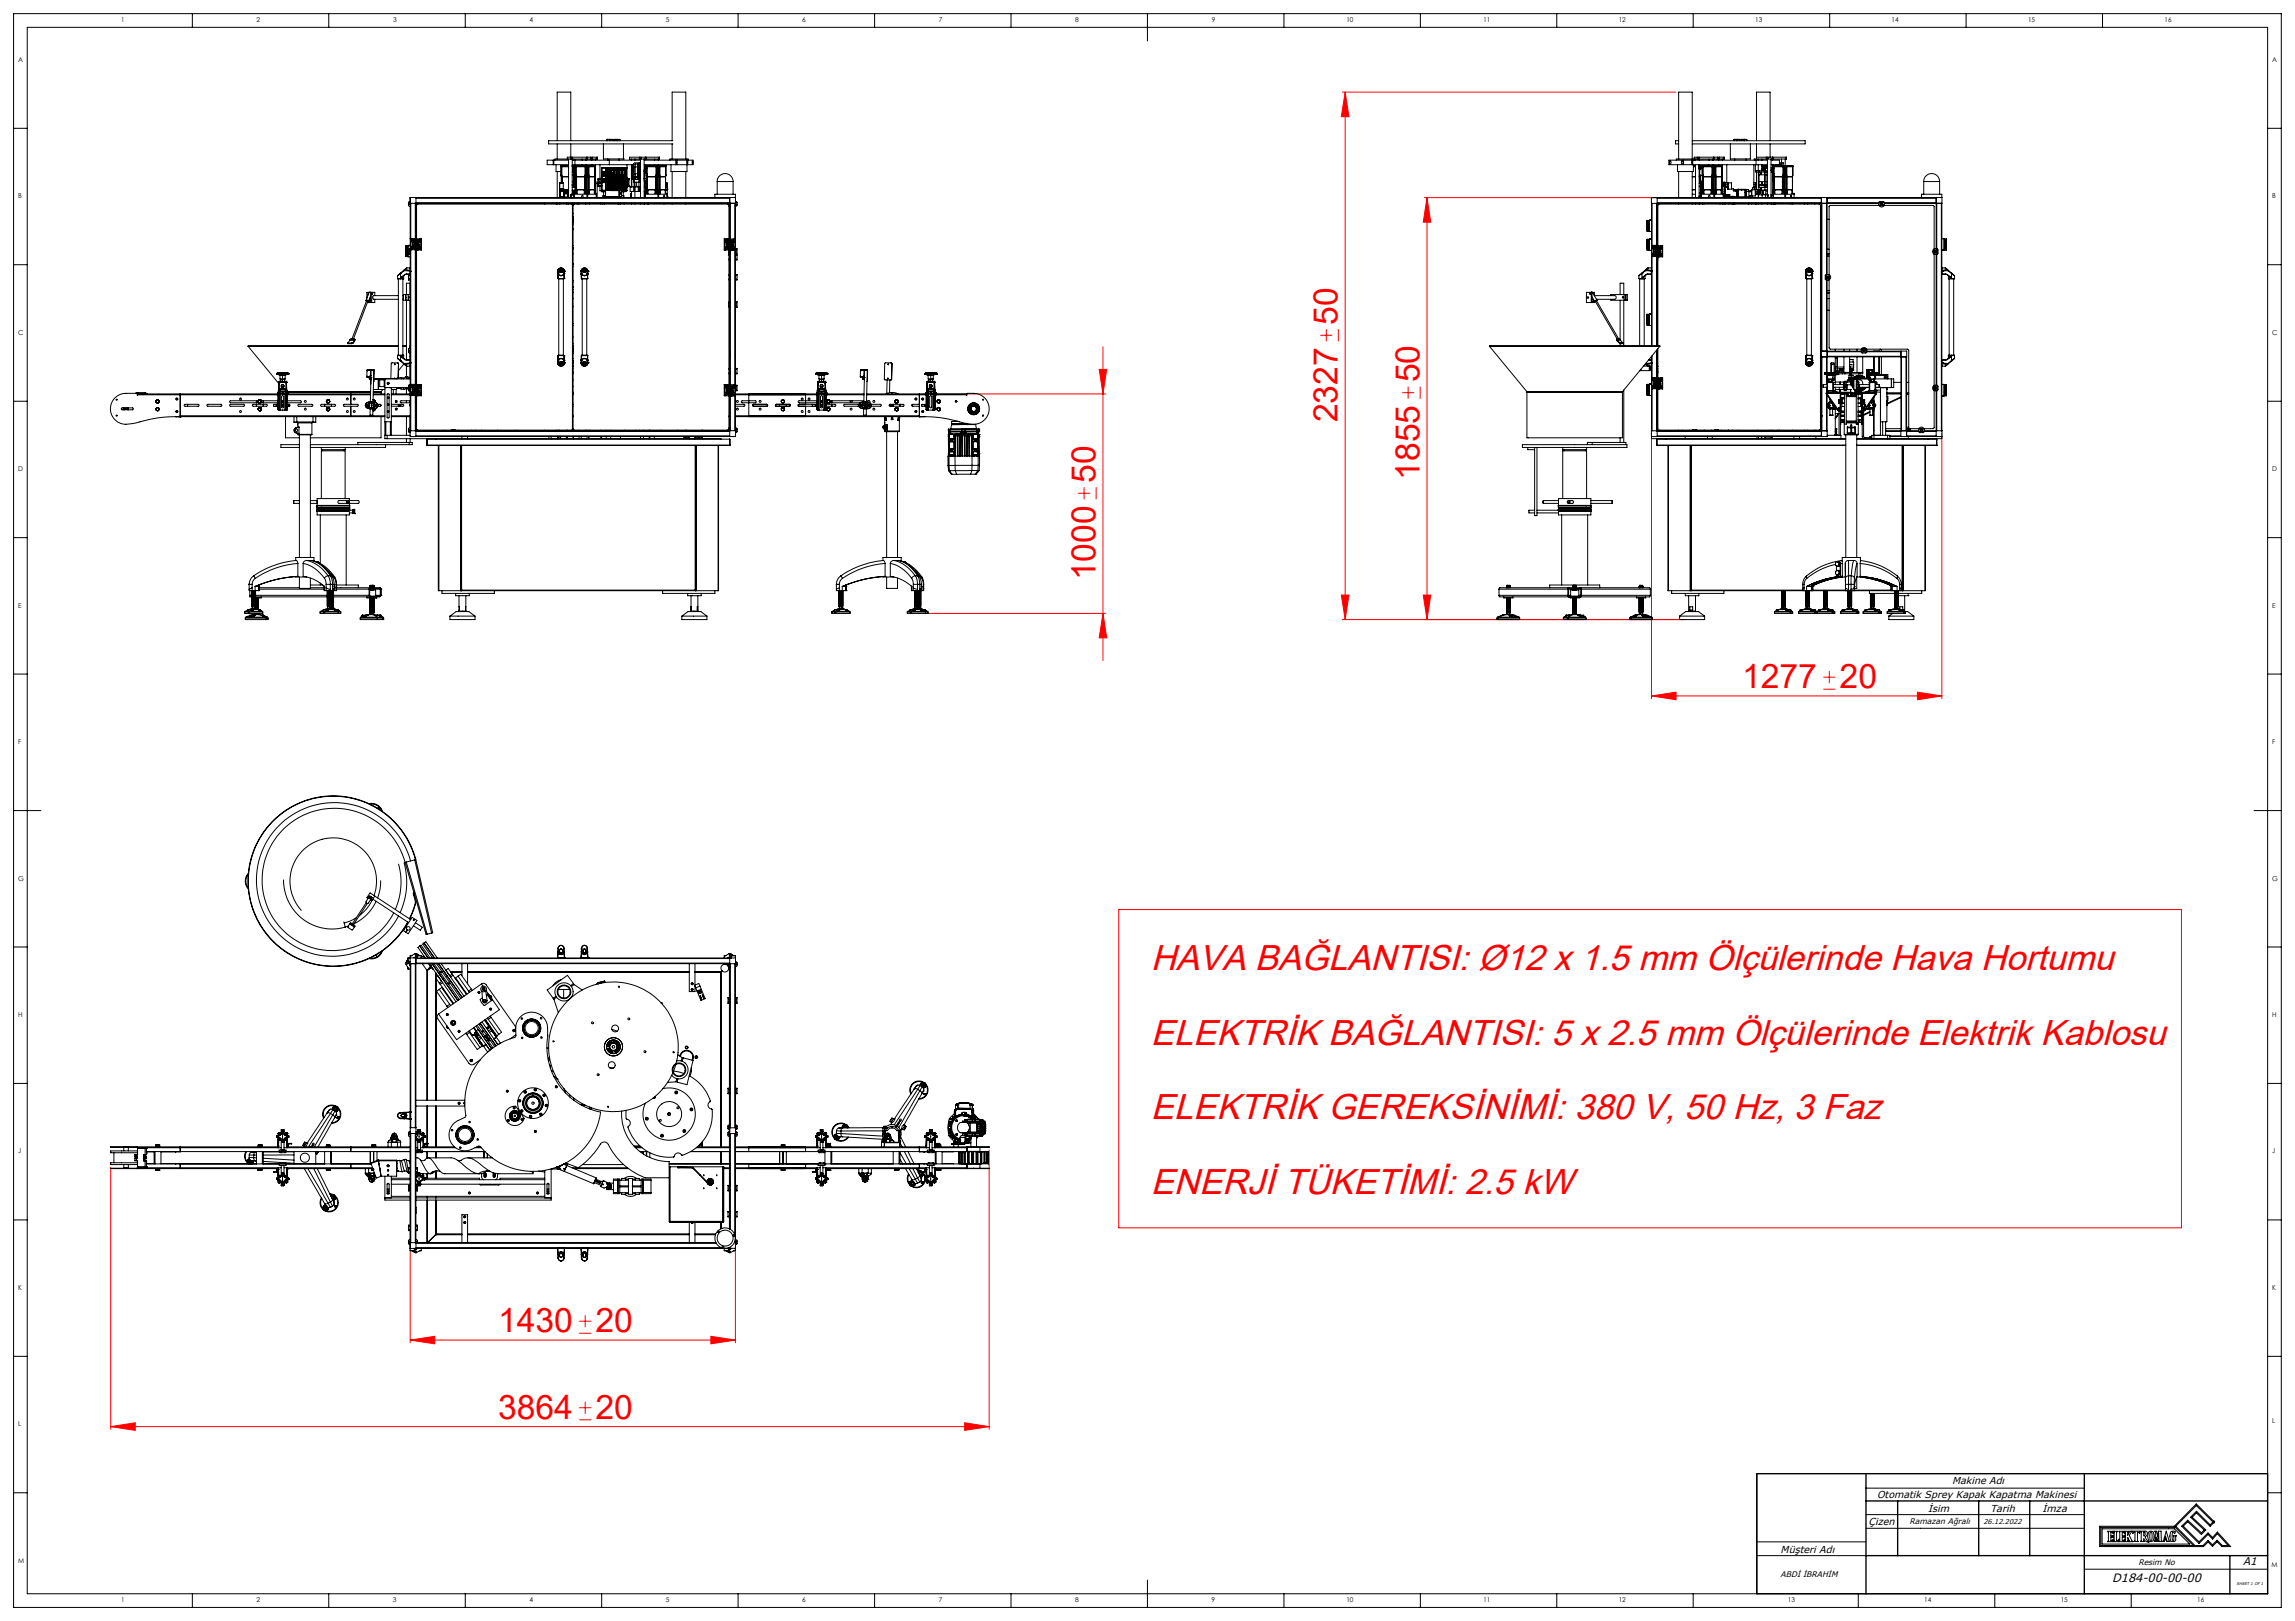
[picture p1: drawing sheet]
<svg xmlns="http://www.w3.org/2000/svg" width="841mm" height="594mm" viewBox="0 0 841 594" stroke-linecap="round" stroke-linejoin="round" font-family="sans-serif">
<defs><g id="words">
<g font-size="13.1" fill="#f00">
<text x="421.7" y="355.4">HAVA BAĞLANTISI: Ø12 x 1.5 mm Ölçülerinde Hava Hortumu</text>
<text x="421.7" y="382.8">ELEKTRİK BAĞLANTISI: 5 x 2.5 mm Ölçülerinde Elektrik Kablosu</text>
<text x="421.7" y="410.2">ELEKTRİK GEREKSİNİMİ: 380 V, 50 Hz, 3 Faz</text>
<text x="421.7" y="437.6">ENERJİ TÜKETİMİ: 2.5 kW</text>
</g>
<g font-size="12.3" fill="#f00">
<text x="490.2" y="119.1" transform="rotate(-90 490.2 119.1)">50</text>
<text x="520.2" y="140.1" transform="rotate(-90 520.2 140.1)">50</text>
<text x="490.2" y="154.8" transform="rotate(-90 490.2 154.8)">2327</text>
<text x="401.4" y="177" transform="rotate(-90 401.4 177)">50</text>
<text x="520.2" y="175.8" transform="rotate(-90 520.2 175.8)">1855</text>
<text x="401.4" y="212.7" transform="rotate(-90 401.4 212.7)">1000</text>
<text x="638.4" y="252.2">1277</text>
<text x="674.1" y="252.2">20</text>
<text x="182.5" y="488.3">1430</text>
<text x="218.2" y="488.3">20</text>
<text x="182.5" y="520">3864</text>
<text x="218.2" y="520">20</text>
</g>
<text font-size="4.4" x="774" y="579.5">D184-00-00-00</text>
<text font-size="4" x="822" y="573.6">A1</text>
<g font-size="3.7">
<text x="715.3" y="543.6">Makine Adı</text>
<text x="687.8" y="549">Otomatik Sprey Kapak Kapatma Makinesi</text>
<text x="706.6" y="553.9">İsim</text>
<text x="729.4" y="553.9">Tarih</text>
<text x="748.5" y="553.9">İmza</text>
<text x="684.7" y="558.8">Çizen</text>
<text x="652.5" y="568.9">Müşteri Adı</text>
</g>
<g font-size="2.9">
<text x="699.7" y="558.3">Ramazan Ağralı</text>
<text x="783.6" y="573.6">Resim No</text>
<text x="652.5" y="577.9">ABDİ İBRAHİM</text>
</g>
<text font-size="2.6" x="726.8" y="558.3">26.12.2022</text>
<g font-size="2.5">
<text x="44.4" y="8.2">1</text>
<text x="94" y="8.2">2</text>
<text x="144" y="8.2">3</text>
<text x="194" y="8.2">4</text>
<text x="244" y="8.2">5</text>
<text x="294" y="8.2">6</text>
<text x="344" y="8.2">7</text>
<text x="394" y="8.2">8</text>
<text x="444" y="8.2">9</text>
<text x="493.4" y="8.2">10</text>
<text x="543.6" y="8.2">11</text>
<text x="593.2" y="8.2">12</text>
<text x="643.2" y="8.2">13</text>
<text x="693.2" y="8.2">14</text>
<text x="743.2" y="8.2">15</text>
<text x="793.2" y="8.2">16</text>
<text x="6.7" y="22.7">A</text>
<text x="832.7" y="22.7">A</text>
<text x="6.7" y="72.7">B</text>
<text x="832.7" y="72.7">B</text>
<text x="6.7" y="122.7">C</text>
<text x="832.7" y="122.7">C</text>
<text x="6.7" y="172.7">D</text>
<text x="832.7" y="172.7">D</text>
<text x="6.7" y="222.7">E</text>
<text x="832.7" y="222.7">E</text>
<text x="6.7" y="272.7">F</text>
<text x="832.7" y="272.7">F</text>
<text x="6.7" y="322.7">G</text>
<text x="832.7" y="322.7">G</text>
<text x="6.7" y="372.7">H</text>
<text x="832.7" y="372.7">H</text>
<text x="6.7" y="422.7">J</text>
<text x="832.7" y="422.7">J</text>
<text x="6.7" y="472.7">K</text>
<text x="832.7" y="472.7">K</text>
<text x="832.7" y="521.5">L</text>
<text x="6.7" y="522.7">L</text>
<text x="6.7" y="572.7">M</text>
<text x="832.4" y="574.3">M</text>
<text x="44.4" y="587.2">1</text>
<text x="94" y="587.2">2</text>
<text x="144" y="587.2">3</text>
<text x="194" y="587.2">4</text>
<text x="244" y="587.2">5</text>
<text x="294" y="587.2">6</text>
<text x="344" y="587.2">7</text>
<text x="394" y="587.2">8</text>
<text x="444" y="587.2">9</text>
<text x="493.4" y="587.2">10</text>
<text x="543.6" y="587.2">11</text>
<text x="593.2" y="587.2">12</text>
<text x="655.2" y="587.2">13</text>
<text x="705.2" y="587.2">14</text>
<text x="755.2" y="587.2">15</text>
<text x="805.2" y="587.2">16</text>
</g>
<text font-size="1.5" x="819.6" y="580.7">SHEET 1 OF 1</text>
</g></defs>
<g fill="none" stroke="#f00" stroke-width=".37">
<path d="M491.9 33.8h122.2M492.9 33.8l1.4 8.9h-2.8zM492.9 33.8v193.2M521.9 72.4h84.4M522.9 72.4l1.4 9h-2.8zM522.9 72.4v154.6M402.8 135.4h2.8l-1.4 8.9zM404.2 127.1v115M483.8 122.9h4.4M486 120.6v4.5M490.4 120.6v4.5M337.9 144.3h67.3"/>
<path d="M513.8 143.9h4.4M516 141.7v4.4M520.4 141.7v4.4M605.2 158.8v97.2M711.6 158.8v97.2M397.3 178.5v4.4M401.7 178.5v4.4M395 180.8h4.5M491.5 218h2.8l-1.4 9zM521.5 218h2.8l-1.4 9zM338.9 224.8h66.3M404.2 224.8l1.4 8.9h-2.8z"/>
<path d="M491.9 227h125.8M605.2 255l9-1.4v2.8zM605.2 255h106.4M668.2 252.5h4.4M668.2 248.1h4.4M670.3 245.9v4.4M702.6 253.6l9 1.4-9 1.4zM410 333.3h389.4v116.6h-389.4zM150.3 414.3v77.7M269.5 414.3v77.7M40.6 427.7v96.1M362.5 421.4v102.4"/>
<path d="M150.3 491.1l9-1.4v2.7zM150.3 491.1h119.2M212.2 488.6h4.5M212.2 484.1h4.5M214.5 482v4.4M260.5 489.7l9 1.4-9 1.3zM212.2 515.9h4.5M214.5 513.6v4.5M40.6 522.8l9-1.4v2.8zM40.6 522.8h321.9M212.2 520.3h4.5M353.5 521.4l9 1.4-9 1.4z"/>
</g>
<g fill="none" stroke="#000" stroke-width=".37">
<path d="M5 5h831v584h-831zM10 10h821v574h-821zM70.5 5v5M120.5 5v5M170.5 5v5M220.5 5v5M270.5 5v5M320.5 5v5M370.5 5v5M420.5 5v10M470.5 5v5M520.5 5v5"/>
<path d="M570.5 5v5M620.5 5v5M670.5 5v5M720.5 5v5M770.5 5v5M5 47h5M831 47h5M5 97h5M831 97h5M5 147h5M831 147h5M5 197h5"/>
<path d="M831 197h5M5 247h5M831 247h5M5 297h10M826 297h10M5 347h5M831 347h5M5 397h5M831 397h5M5 447h5M831 447h5M5 497h5"/>
<path d="M831 497h5M5 547h5M643.8 540v44M683.8 555h80M683.8 545.3h80M769.4 559.3h27.3l8.1-8.2 6.7 6.6-1.6 1.6-5-4.9-1.6 1.6 5 4.6-1.6 1.7-5-4.7-1.6 1.7 5.7 5.7 3.3-3.3 1.7 1.7 1.8-2 4.8 5.3h-3.2l-1.8-1.7-1.6 1.7-1.6-1.7-1.7 1.7h-38.1zM769.8 559.7h27.3l6.6 6.6h-33.9zM804.8 551.7l6.1 6-1 1.1-5-5-2.2 2.2 5 4.7-1 1-5-4.6-2.2 2.2 6.3 6.3 3.3-3.3 1.7 1.7 1.8-2 3.9 4.3h-2.1l-2-1.9-1.6 1.7-1.7-1.6-1.8 1.8h-3l-7-7zM811.2 557.4h.1M811.2 558h.1M831 547h5M420.5 579v10"/>
<path d="M643.8 565h40M643.8 570h40M683.8 560h80M763.8 575h67.2M770.3 560.2h26.5l5.6 5.6h-32.1zM772.3 561.1h2l.2 .9-.6-.5h-.4v1.3l1-.2v.8l-1-.2v1.3l1-.5-.2 .9h-2l.3-.4v-2.9zM774.5 561.1h1.4l-.3 .5v2.9h.4l.5-.5-.1 .9h-1.9l.2-.4v-2.9zM776.5 561.1h1.9l.2 .9-.5-.5h-.4v1.3l.9-.2v.8l-.9-.2v1.3l.9-.5-.2 .9h-1.9l.3-.4v-2.9zM778.5 561.1h1.5l-.3 1.5 .6-1.5h1l-1 1.5 1.3 2.3h-1.4l.1-.2-.6-1.3v1.1l.3 .4h-1.5l.3-.4v-2.9zM781.5 561.1h2.6v.8l-.8-.5v3.1l.3 .4h-1.5l.3-.4v-3.1l-.9 .5zM784.4 561.1h1.8a1.14 1.14 0 0 1 .7 1.1 1.14 1.14 0 0 1-.8 1l.6 1.1 .9 .8-1.3-.3-.7-1v.7l.2 .4h-1.4l.2-.4v-3zM785.6 561.4l.4 .1 .1 .6-.5 .7z"/>
<path d="M787.5 561.3l1-.2 .6 .4 .3 1.3-.3 1.6a1.07 1.07 0 0 1-1.8 0l-.3-1.6zM788 561.5h.2a2.94 2.94 0 0 1 .3 2.7 .4 .4 0 0 1-.5 .3 .4 .4 0 0 1-.2-.6zM789.6 561.1h.6l.4 1.8 .3-1.8h1l.1 3.4 .3 .4h-1.4l.2-.3-.1-2.8-.4 3.1-.4-1.6v1.6h-.8l.3-.4 .2-3zM793.6 563l.3 1h-.6zM793.8 561.1l1.1 3.6 .3 .2h-1.3l.1-.5h-.8v.5h-.8l.4-.3zM795.6 561.2l1.2-.1 .4 .2-.3 .7-.6-.6a3.7 3.7 0 0 0 .1 3.1l.2-.2v-1.2l-.3-.4h1.3l-.3 .4-.2 1.5-.4 .3-1.1-.2-.5-1.7zM70.5 584v5M120.5 584v5M170.5 584v5M220.5 584v5M270.5 584v5M320.5 584v5"/>
<path d="M370.5 584v5M470.5 584v5M520.5 584v5M570.5 584v5M620.5 584v5M681 584v5M731 584v5M781 584v5"/>
</g>
<path d="M643.8 540h187.2v44h-187.2zM683.8 550h147.2M683.8 540v44M695.4 550v20M725.1 550v20M743.8 550v20M763.8 540v44M683.8 570h147.2M817.1 570v14" fill="none" stroke="#000" stroke-width=".5"/>
<g fill="#f00">
<path d="M605.2 255l9-1.4v2.8zM702.6 253.6l9 1.4-9 1.4zM40.6 522.8l9-1.4v2.8zM353.5 521.4l9 1.4-9 1.4z"/>
<path d="M404.2 224.8l1.4 8.9h-2.8zM402.8 135.4h2.8l-1.4 8.9z"/>
<path d="M492.9 33.8l1.4 8.9h-2.8zM491.5 218h2.8l-1.4 9zM522.9 72.4l1.4 9h-2.8zM521.5 218h2.8l-1.4 9z"/>
<path d="M150.3 491.1l9-1.4v2.7zM260.5 489.7l9 1.4-9 1.3z"/>
</g>
<g fill="none" stroke="#000" stroke-width=".37">
<path d="M202.7 58.7v1.7M203 58.7v1.7M204.2 51.6v-17.8h5v17.8M204.2 52.7v5.6M207.9 58.3h-4.6v.4M207.9 57.6h11v.7h-11zM208.4 58.3v14.1M208.4 58.7h-7.9v1.7h7.9M209.1 57.6v.7M209.2 52.7v4.9M209.6 57.6v.7M209.7 58.3v13.1"/>
<path d="M209.7 58.7h1M210 58.3v.4M210.7 58.7h12.6M210.7 58.7v1.7M213.3 58.3v.4M214.7 58.3v.4M214.9 58.3v.4M215 57.6v.7M215.1 57.6v.7M216.5 57.6v.7M216.9 58.3v.4M217.1 57.6v.7"/>
<path d="M218.2 58.3v.4M218.8 57.6v.7M221.1 52.7v5.5h7.4M222.5 51.1h.1M222.4 51.1h.2M222.4 51.1v.5M222.6 51.1h.8M222.6 51.1v.5M222.6 51.1h.1M222.7 58.2v.5M223.3 58.7v1.7M223.3 58.7h11.4"/>
<path d="M223.4 51.1h.4M223.4 51.1v.5M223.5 51.1h-.1M223.5 51.1h.3M223.8 51.1h.8M223.8 51.1v.5M223.8 51.1h.1M224.6 51.1v.5M225 51.1h.3M225 51.1v.5M225 51.1h.1M225 51.1h.4"/>
<path d="M225.3 51.1h.9M225.3 51.1v.5M225.4 51.1h-.1M225.4 51.1h.8M226.2 51.1h.1M226.2 51.1v.5M226.4 51.1h.1M226.3 51.1h.9M226.3 51.1v.5M226.4 51.1h.8M226.9 58.2v.5M227.2 51.1v.5"/>
<path d="M228.5 58.2h.1M228.5 52.7v5.5M230.7 57.6h11v.7h-11zM231.4 58.3v.4M232.4 59.6h2.3M232.7 58.3v.4M234.3 57.6v.7M234.3 59.6v.5M234.7 58.3v14.1M234.9 57.6v.7M236 58.7h12.1M236 58.3v14.1"/>
<path d="M236.3 58.3v.4M236.6 57.6v.7M236.7 57.6v.7M239.9 58.3v.4M241.2 58.3v.4M241.6 57.6v.7M245.5 58.7a.72 .72 0 0 1 1.2-.4h5.5v.4M246.3 51.6v-17.8h5v24.5M246.3 52.7v5.6M246.6 51.6h-45.6v1.1h45.6M247.7 58.7v1.7M247.9 59.3v.5z"/>
<path d="M248.1 58.7h5.9v1.7h-18M248.1 58.7v1.7M251.7 58.7v4.2h-5.8v-2.5M251.9 59l.1 1.1zM253.8 59v1.1zM611.9 59a.43 .43 0 0 1 .5 .5 .43 .43 0 0 1-.6 .4zM615.1 51.6h-1.1v1.1h1.1M615.1 58.3v-24.5h5v24.5M616.2 59.1a.41 .41 0 0 1 .6 .4 .41 .41 0 0 1-.6 .4zM616.9 58.7v1.7M620 59.4v.2M620 58.7v1.7"/>
<path d="M620.1 51.6h41.4v1.1h-41.4M620.3 58.7v1.7M620.9 58.3v-.7h11v.7h-10.9M621 58.3h-6.7v.4M621 58.3v.4M621.3 58.3v.4M622 57.6v.7M622.6 57.6v.7M622.7 58.3v.4M626.3 58.3v.4M627.6 58.3v.4M627.8 58.3v.4"/>
<path d="M628 57.6v.7M628.1 57.6v.7M629.4 57.6v.7M629.8 58.3v.4M630 57.6v.7M631.2 58.3v.4M631.8 57.6v.7M634.1 52.7v5.5h7.3v-5.5M635.4 51.1h.1M635.4 51.1v.5M635.4 51.1h.2M635.5 51.1h.1"/>
<path d="M635.5 51.1h.9M635.5 51.1v.5M635.6 51.1h-.1M635.6 51.1h.7M635.7 58.2v.5M636.4 51.1h.1M636.4 51.1h.3M636.4 51.1v.5M636.7 51.1h.1M636.7 51.1h.9M636.7 51.1v.5M636.8 51.1h-.4"/>
<path d="M636.8 51.1h-.1M636.8 51.1h.7M637.6 51.1h.1M637.6 51.1v.5M637.9 51.1h.1M637.9 51.1h.4M637.9 51.1v.5M638.3 51.1h.1M638.3 51.1h.8M638.3 51.1v.5M638.3 51.1h-.4M638.4 51.1h-.1"/>
<path d="M638.4 51.1h.7M639.1 51.1h.1M639.1 51.1h.2M639.1 51.1v.5M639.3 51.1h.1M639.3 51.1h.8M639.3 51.1v.5M639.3 51.1h-.2M639.8 58.2v.5M640 51.1h-.7M640.1 51.1h.1M640.1 51.1v.5"/>
<path d="M643.5 58.7h4.2M643.5 58.7h-31.9v1.7h31.9M643.5 58.7v1.7M643.6 58.3h-.8v.4M643.6 57.6h11v.7h-11M643.7 51.6v-17.8h5v17.8M643.7 52.7l-.1 5.6M644.3 58.3v.4M645.7 58.3v.4M647.3 57.6v.7M647.7 58.3v14.1M647.8 57.6v.7"/>
<path d="M648.7 52.7v4.9M649 58.7h3.1v1.7h-3.1M649 58.3v14.1M649.2 58.3v.4M649.6 57.6l-.1 1.1M649.7 57.6v.7M652.1 59.6h1.4v.5h-.7M652.9 58.3v1.3M654.2 58.3v2.4M654.5 57.6v.7M149.7 74.9v.4l.6 .5M149.7 74.3v.6"/>
<path d="M149.7 74.3h.6M149.7 74.9h.6M150.3 73.9h-.4l-.2 .4M150.3 74.5h119.2M150.3 72.4v85.5M150.5 74.5v12.9M152.2 74.5v13M152.4 74.9h.5M152.4 74.3h115M152.4 72.4v15.1M152.4 72.6h115M152.6 75.6l-.2 .2"/>
<path d="M153 74.5v.3M199.7 74.5l-.1 .3M203.8 74.5v.3M203.8 60.4v2.5h1.8M204.2 62.9v9.5M204.2 74.5v.3M205.1 69.3v3.1M205.1 69.3h.1M205.1 67v.1M205.1 67.1h1.3M205.1 67.1v2.8M205.1 72h.1"/>
<path d="M205.1 69.2h.1M205.1 69.9h.1M205.1 72.1h1.4M205.1 69.2h1.3M205.2 70.4h.1M205.2 72.1h.1M205.2 70.2h.1M205.2 69.9h.1M205.2 74.5l-.1 .3M205.2 69.6h.2M205.2 69.4h.1M205.2 69.4v3"/>
<path d="M205.2 69.4h1.3v3M205.2 70.2h1.3M205.3 70.2v1.9M205.4 69.6h.2M205.4 69.6v.6M205.6 60.7h.1M205.6 61.1h2.8M205.6 64.2h.1M205.6 60.8h.1M205.6 60.8v3.4M205.6 64.2l.1 .6M205.6 69.6h.1"/>
<path d="M205.6 69.6v.6M205.6 69.6h.9M205.7 67h.1M205.7 64.8h.1M205.7 60.7h.1M205.7 60.8v3.4M205.7 64.8v2.2M205.7 64.2h.1M205.7 64.2l.1 .6M205.8 64.2h.1M205.8 60.8h.1M205.8 64.8h.2"/>
<path d="M205.8 64.2l.2 .6M205.8 60.8v3.4M205.8 64.8v2.2M205.8 69.6h.5M205.8 69.5h.1M205.8 69.5h.5M205.8 69.5v.1M205.9 69.4l-.1 .1M205.9 69.4h.2M205.9 60.8v3.4M205.9 64.2l.2 .6M205.9 60.8h2.5"/>
<path d="M206 64.8h.1M206 64.8v2.2M206.1 69.4h-.2M206.1 69.4h.1M206.1 60.8h-.2M206.1 64.8h2.3M206.1 64.8v2.2M206.2 69.4l.1 .1M206.3 69.5v.1M206.4 69.3h.1M206.4 67.1l-1.3-.1v2.3M206.4 67.1v2.3"/>
<path d="M206.4 72.1v.3M206.5 69.6h.1M206.5 69.5h.3v2.9M206.8 72.1h.1M206.8 71.9h.1M206.8 72.4h.1M206.8 71.1h1.3v1.1h-1.2M206.8 70.1l.7 .7M206.8 71.1v.7M206.9 71.1v1.1M206.9 70.1l.2 .5 .4 .2M206.9 72.2v.2"/>
<path d="M206.9 70.1v.2M206.9 70.1h.1M206.9 69.9v.2M206.9 69.8h.1M206.9 70.4h.1M206.9 69.8v.6M207 70.4l.2 .2M207 70.5l.4 .2zM207.2 69.7l-.2 .3 .2 .6M207.2 70.6h.6M207.2 69.7h.6M207.2 70.6l.3 .2"/>
<path d="M207.2 69.7l-.2 .1M207.4 69.6l-.4 .2 .4-.2M207.5 69.8l.3 .3M207.5 69.5l-.5 .2-.2 .4M207.5 70.8h.1M207.5 69.5h.1M207.5 69.5l-.3 .2M207.5 69.5l.3 .2M207.6 74.5l.1 .1M207.6 69.6l.3 .1M207.7 74.6v.2M207.8 70.1l-.3 .3"/>
<path d="M207.8 70.1h.1M207.8 69.7l.2 .3-.2 .6M207.8 70.6l-.3 .2M207.8 69.7l.2 .7M207.9 70.5l-.3 .2M208 70.5l-.5 .3M208 69.8l-.8-.2-.3 .5M208 74.5l-.3 .1M208 70.4l-.2 .2M208.1 69.9v.5M208.1 71.8h.1M208.1 69.5l.1 2.9"/>
<path d="M208.1 71.2h.3M208.2 71.4h.2M208.4 69.5l-1.6 .1M208.4 74.5v.3M208.4 60.7l-2.7 .1M209.3 71.4v1M209.7 68h.6M209.7 61.1h8.4M209.7 69.8h.3M209.7 70.8h.3M209.7 69.9h.3M209.7 66.6h.5"/>
<path d="M209.7 68h1.2M209.7 74.5v.5M209.7 69.7h1.2M209.7 68.7h1.2M209.7 63.1h1.1M209.7 64.1h.5M209.7 67.6h1.2M209.7 71.2h.1M209.7 70.9h.1M209.7 60.4h1M209.7 70.9h.5M209.8 79.7h.1"/>
<path d="M209.8 78l.1 .3M209.8 78.3h.2M209.8 60.8h.2M209.8 79.4h.1M209.8 71.2h.3M209.8 71.2v.2M209.9 79.4h-.1M209.9 79.4h.1M209.9 79.7h.1M209.9 79.7v1.5M209.9 69.7l.1 .1M210 69.8h.1"/>
<path d="M210 69.8v.1M210 69.8h.5M210 79.3l-.1 .1M210 70.8v.1M210 69.9h.5M210 69.9h.1M210 60.8v2.3M210 69.9v.9M210 70.8h.5M210.1 71.2v.2M210.1 71.2h5M210.2 64.1h.1"/>
<path d="M210.2 66.6h.1M210.2 66.6l.1 1M210.2 63.1v1M210.2 70.9v.3M210.2 70.9h.2M210.3 63.1l-.1 5.6 .1-.7M210.3 64.1h.1M210.3 66.6h.1M210.3 60.7h.3M210.3 60.7v.1M210.3 60.8v1.8M210.3 60.7l-.6 .1"/>
<path d="M210.3 67.6h.1M210.3 63.1v5.6M210.3 71.4h-1.2v1M210.4 71.2l-.1 1.2M210.4 70.9h.1M210.4 70.9v1.5M210.4 69.7l.1 .1M210.5 68.7v-.7v.7M210.5 63.1v4.5v-4.5M210.5 74.5v.3M210.5 69.8l.3 .1M210.5 69.8h.1"/>
<path d="M210.5 70.8v.1M210.5 70.8h.3M210.5 69.9h.3M210.5 69.8v.1M210.5 69.9h.1M210.5 69.8v1.4M210.6 68h.1M210.6 68.7h.1M210.6 64.1h.1M210.6 66.6h.1M210.6 67.6h.1M210.6 60.7h.1"/>
<path d="M210.6 66.6h.3M210.6 63.1v4.5M210.6 68v.7M210.6 64.1h.2M210.6 60.7h3.8M210.6 60.8v1.8M210.7 60.4h12.6M210.7 67.6v.4M210.7 68.7l.1 1.2M210.8 60.8h.1M210.8 70.8l-.1 .1M210.8 64.2h.1"/>
<path d="M210.8 62.6h-.7v.5M210.8 64.2l.1 .6M210.8 60.8v3.4M210.8 69.9v.9M210.9 69.5h3.7M210.9 64.8h.1M210.9 60.8h.1M210.9 60.8v3.4M210.9 64.8v6.1M210.9 64.2h.1M210.9 64.2l.1 .6M211 70.8v.1"/>
<path d="M211 69.6v.3M211 69.8h.1M211 69.9h.1M211 64.2h.1M211 70.8h.1M211 60.8h.1M211 64.8h.2M211 60.8v3.4M211 64.8v4.8M211 69.9v.9M211 64.2l.2 .6M211 69.6h.2"/>
<path d="M211 69.6l.1 .2M211.1 60.7l-.1 .1M211.1 70.8v.1M211.1 69.9h.1M211.1 69.8h.1M211.1 69.8v.1M211.1 60.7h.1M211.1 69.8h.2M211.1 69.9h.2M211.1 70.8h.2M211.1 69.8v1M211.1 60.8v3.4"/>
<path d="M211.1 64.2l.2 .6M211.2 69.6h.1M211.2 64.8h.1M211.2 69.6l.1 .3M211.2 64.8v4.8M211.3 64.8h2.9M211.3 69.6l.1 .3M211.3 64.8v4.8M211.3 69.8v.1M211.3 69.8l.1 .1M211.3 70.8v.1M211.3 69.9h.1"/>
<path d="M211.3 70.8h.1M211.3 69.9v.9M211.4 70.8l-.9 .1M211.4 69.9v.9M211.5 74.5v.3M211.7 60.7l-.1 .1M211.8 60.7l-.2 .1M212.1 60.7h.1M212.2 74.5l-.1 .3M212.3 60.7h.1M212.3 60.7v.1M213.3 60.4v.3"/>
<path d="M214.1 70.8l.9 .1M214.1 70.8h.2M214.1 69.9h.2M214.1 69.9v.9M214.2 69.6h.4M214.2 64.8h.4M214.2 64.8v4.8M214.2 69.6l-.1 .3M214.3 69.8h.1M214.3 69.8l-.2 .1M214.3 70.8l.1 .1M214.3 69.8v.1"/>
<path d="M214.3 69.9h.4M214.3 69.9h.1M214.3 69.8h.4M214.3 69.8v1M214.3 70.8h.4M214.4 64.2h.3M214.4 60.8v3.4M214.4 64.2l-.2 .6M214.4 60.7h.3M214.4 60.7v.1M214.6 69.5h.1M214.6 69.5h1"/>
<path d="M214.6 64.8h.1M214.6 64.8h.2M214.6 69.6h.2M214.6 69.6l-.3 .2M214.6 64.8v4.8M214.6 74.5l.1 .3M214.7 60.4v.3M214.7 70.8v.1M214.7 69.9h.1M214.7 69.8v.1M214.7 70.8h.5M214.7 69.9h.5"/>
<path d="M214.7 60.7h.1M214.7 69.9v.9M214.7 60.7l3.1 .1M214.7 69.8h.5M214.7 64.2h.2M214.7 60.8v3.4M214.7 64.2l-.1 .6M214.8 69.6h.4M214.8 64.8h.4M214.8 69.6l-.1 .2M214.8 64.8v4.8M214.9 64.2h.3"/>
<path d="M214.9 60.8h.3M214.9 60.4v.3M214.9 60.8v3.4M214.9 64.2l-.1 .6M215 70.9h.4M215 70.9v.3M215.1 60.8h-.2M215.1 60.8h.1M215.1 71.2h.3M215.1 71.2v1.2M215.2 64.8h.4M215.2 69.6h.4"/>
<path d="M215.2 69.6v.2M215.2 64.8v4.8M215.2 69.8h.1M215.2 70.8v.1M215.2 69.9h.6M215.2 69.9h.1M215.2 69.8v.1M215.2 69.8h.6M215.2 64.2h.3M215.2 70.8h.6M215.2 60.8v3.4M215.2 69.8v1"/>
<path d="M215.2 64.2v.6M215.4 71.2v1.2M215.4 71.2h3.1v1.2M215.4 70.9v.3M215.5 64.2h.3M215.5 60.8h.3M215.5 60.8h.1M215.5 60.8v3.4M215.5 64.2l.1 .6M215.5 60.8h-.3M215.6 69.6h.3M215.6 69.5h2.3"/>
<path d="M215.6 64.8h.3M215.6 64.8v4.8M215.6 69.6l.2 .2M215.6 69.5h.1M215.6 64.8h.1M215.8 69.8l.2 .1M215.8 69.8h.1M215.8 70.8l-.1 .1M215.8 70.8h.2M215.8 69.9h.2M215.8 69.8v.1M215.8 69.9h.1"/>
<path d="M215.8 69.8v1M215.8 60.8h.1M215.8 60.8h2.2M215.8 60.8v3.4M215.8 64.2l.1 .6M215.9 64.8h2M215.9 69.6l.1 .3M215.9 64.8v4.8M216 70.8l-.6 .1M216 74.5l-.1 .3M216 69.9v.9M216.9 60.4v.3"/>
<path d="M217.5 60.8h.1M217.7 60.7h.1M217.8 60.7v.1M217.8 60.8h.1M217.8 70.8l.1 .1M217.8 69.9h.1M217.8 70.8h.1M217.8 69.9v.9M217.8 69.8v.1M217.9 64.8h.1M217.9 64.8v4.8M217.9 69.6h.1"/>
<path d="M217.9 70.9h.5M217.9 69.6l-.1 .3M217.9 60.8h.1M218 60.8h.1M218 64.2h.1M218 60.8v3.4M218 64.2l-.1 .6M218.1 64.2l-.2 .6M218.1 60.8v3.4M218.2 66.7h.9M218.2 60.4v10.5M218.2 67.2h.9"/>
<path d="M218.4 70.9v.3M218.4 70.9h.1M218.8 67.2v5.2M219.1 65.7l.1 .2M219.1 68.1v.3h1.4M219.1 68.1h1.4M219.1 65.7h1.3M219.2 67.9l-.1 .2M219.2 67.9h.1M219.2 65.9v.1M219.2 65.9h1.3M219.2 67.9h1.3"/>
<path d="M219.2 66h1.3M219.2 66v1.9M219.9 68.4v1.5h.6M219.9 60.4v5M219.9 66.7v.5M220.1 74.5l.1 .3M220.4 65.2v.1M220.4 65.3v.7M220.4 65.3h.1M220.4 65.4h-1.3v.3M220.4 65.2h.1M220.4 66h.1"/>
<path d="M220.4 66v.1M220.5 64.9l-.1 .3M220.5 64.9h.1M220.5 69.9v.4h.7M220.5 69.9h.7M220.5 61.6h.1M220.5 69.7h.1M220.5 69.7l.1 .1M220.5 66.7l-1 .2 .3 .3h.7M220.5 61.6v8.1M220.6 61.5v.1M220.6 69.7v.1"/>
<path d="M220.6 61.5l-.1 .1M220.6 61.5h3l-.6 .3M220.6 69.7h1.5M220.6 61.6h2.2M220.6 61.6v8.1M220.8 69.9v.4M220.9 65.5h.1M220.9 63.1h.1M220.9 64.4h.1M220.9 66.9h.1M220.9 63v1.4M220.9 65.5v1.4"/>
<path d="M220.9 64.4h1.9M220.9 66.9h1.1M220.9 65.5h1.1M220.9 63v.1M220.9 74.5v.3M220.9 66.4l.3 .1M220.9 63.9l.1 .4M221 64.1h.1M221 65.6h.1M221 63.1h.1M221 66.5h.1M221 64.3h.1"/>
<path d="M221 65.9h.1M221 63.4h.1M221 66.8h.1M221 63.4h.2M221 63.1v.3M221 64.1v.2M221 65.6v.3M221 66.5v.3M221 65.9h.2M221 65.6h.2M221 66.5h.2M221 64.3h.2"/>
<path d="M221 63.1h.2M221 66.8h.2M221 63.1l.1 .4M221 65.6l-.1 .4M221.1 66.4l-.1 .4M221.2 64.1h.1M221.2 65.6h.1M221.2 65.9h.1M221.2 63.4h.1M221.2 64.3h.1M221.2 63.1h.1M221.2 66.5h.1"/>
<path d="M221.2 66.8h.1M221.2 63.1v.4M221.2 65.6v.3M221.2 63.5h.1M221.2 65.7h.6v1h-.6M221.2 63.5h-.3M221.2 64v.3M221.2 66.5v.3M221.2 69.8v1.9M221.2 64.2h.2M221.2 63.2h.6v1h-.4M221.2 64l-.2 .1"/>
<path d="M221.3 71.7h.6M221.3 71.7h-.4v.7M221.3 71.7v.7M221.4 65.7h.1M221.4 66.7h.1M221.4 63.2h.1M221.4 64.2h.1M221.5 74.5v.3M221.6 65.7h.1M221.6 66.7h.1M221.6 63.2h.1M221.9 72v.3"/>
<path d="M221.9 69.9h-.4v.4h.4M221.9 72h5M221.9 69.8v2.2M222 63v.1M222 63.1h.1M222 66.9h.1M222 65.5h.1M222 64.4h.1M222 64.2v.2M222 65.5v1.4M222.1 61.6h.1M222 64.2h.1"/>
<path d="M222 64.3h.1M222 61.6v2.8M222 63l-1.1 .1M222.1 64.2h.7M222.1 64.4v5.2M222.1 64.4h.1M222.1 64.3h.7M222.1 69.6h.1M222.1 69.6v.1M222.1 69.6h.7M222.8 61.6h.1M222.8 64.4v5.2"/>
<path d="M222.8 64.4h.1M222.8 61.6v2.8M222.8 69.6h.1M222.8 69.6l.1 .1M222.8 61.7h.1M222.8 61.5v.1M222.8 62.3h.1M222.8 61.9h.1M222.8 62.4h.1M222.8 62.4l.1 .1M222.9 63.7h.1M222.8 61.8h.1"/>
<path d="M222.8 65h.1M222.8 64.6h.1M222.8 66.2h.1M222.8 69.6v.2M222.8 61.6l.1 8.1M222.8 61.9h6M222.8 61.8h6M222.8 62.4h1M222.8 63.3h1M222.8 66.2l.1 .4M222.9 69.7h.1M222.9 61.8h.1"/>
<path d="M222.9 66.2h1M222.9 66.6h.1M222.9 69.7l-.1 .1M222.9 67.7h1M222.9 67.7h.1M222.9 69.5h.1M222.9 66.6h2M222.9 67.7v.4h1.9M222.9 61.8l-.1 .1M222.9 62.5h.9M222.9 64.6h.9M222.9 63.8h.3v.3l-1.1 .1"/>
<path d="M222.9 65.1h.3v.3h-.3M222.9 68.2h.3v.3h-.3M222.9 69.5h.9M223 63.8v.3M223 65.1v.3M223 66.6v.4M223 68.2v.3M223 64.2l.1 .4v-.4M223 64.2h.1M223 65.5h.1M223 67.1h.1M223 67.1v.3l.2-.3"/>
<path d="M223 67.1h.2M223 68.6v.3l.2-.3M223 68.6h.2M223 65.6h.1M223 68.6h.1M223 65.5v.1M223 64.2l.1 .4M223 65.6l.1 .3M223 67.1l.1 .3M223 68.6l.1 .3M223 69.5l.6 .3h-3M223.1 64.1l-.1 .1"/>
<path d="M223.1 65.5l.1 .4-.2-.3M223.1 65.5h-.1M223.1 67l-.1 .1M223.1 68.5l-.1 .1M223.1 64.2h.1M223.2 62.9v.2M223.2 62.6v.2M223.2 67.1h.1M223.2 68.6h.1M223.2 66.6v.4h-.3M223.2 61.7v.1M223.2 69.5v.2"/>
<path d="M223.3 60.4h8.8v4.3M223.3 63.8h.3v.3h-.3zM223.3 61.5v.2M223.3 69.7v.1M223.3 66.6v.4h.4v-.4M223.3 65.1h.3v.3h-.3zM223.3 68.2h.4v.3h-.4zM223.4 64.2l.1 .4 .1-.4M223.4 64.2h.2M223.4 64.2h.1M223.4 65.5h.2M223.4 67.1h.1"/>
<path d="M223.4 67.1v.3l.2-.3M223.4 67.1h.2M223.4 68.6v.3l.2-.3M223.4 68.6h.2M223.4 65.5v.1M223.4 68.6h.1M223.4 65.6h.1M223.4 65.5h.1M223.4 64.2l.1 .4M223.4 65.6l.1 .3M223.4 67.1l.1 .3M223.4 68.6l.1 .3"/>
<path d="M223.5 62.6v.2M223.5 62.9v.2M223.5 64.1l-.1 .1M223.5 65.5h-.1M223.5 67l-.1 .1M223.5 68.5l-.1 .1M223.6 65.5v.4l-.3-.1 .1-.2M223.6 64.2h.1M223.6 67.1h.1M223.6 68.6h.1M223.7 61.8h.1M223.7 69.6v.2h.8l-.5-.1"/>
<path d="M223.7 69.6l.2 .1M223.7 61.6h.8l-.8-.1-.1 .2M223.7 69.6h.1M223.7 69.7h.1M223.7 61.7h.1M223.7 69.7h.2M223.7 61.6v.2M223.7 69.6v.1M223.8 61.9h.1M223.8 62.3h.1M223.8 63.3h.1M223.8 63.3v.4"/>
<path d="M223.8 61.8v.1M223.8 62h.1M223.8 63.7h.1M223.8 64.4l.2 .3 .3-.2M223.8 61.6l.1 .1M223.8 62.4h.1M223.8 61.8h.1M223.8 64.6h.1M223.8 65h.1M223.8 66.6h.1M223.8 61.7h.1M223.8 68.1h.1"/>
<path d="M223.8 69.5h.1M223.8 62h5M223.8 61.7v8M223.8 64.4h.1M223.8 63.7h1M223.8 64.7h1.1M223.9 61.9v.1M223.9 62h.1M223.9 62.3h.1M223.9 61.9h.1M223.9 63.4h.1M223.9 63.5h.9"/>
<path d="M223.9 64.4h.3M223.9 64.8h4.9M223.9 65.8h.4M223.9 64.9v.1M223.9 65.8h.1M223.9 66.2v.1M223.9 67.3l.1 .2 .3-.1M223.9 68.8l.1 .2 .3-.1M223.9 68v.1M223.9 69.7h.1M223.9 69.5h.1M223.9 69.6v.1"/>
<path d="M223.9 66.2h4.9M223.9 66.3h.1M223.9 64.9h.1M223.9 61.9v2.2h.3v-.3M223.9 68h.1M223.9 62v.3M223.9 61.7v.1M223.9 66.5h.1M223.9 66.5l1 .1M223.9 63.7h.1M223.9 64.7h.1M223.9 65h.1"/>
<path d="M223.9 64.7v.1M223.9 64.4l.2 .2M223.9 66.2h.1M223.9 66.6h.1M223.9 66.5v.1M223.9 65.8l.2 .1M223.9 67.8h.1M223.9 67.3h.4M223.9 68.1h.1M223.9 67.3l.2 .1M223.9 67.3h.1M223.9 68.8h.4"/>
<path d="M223.9 68.8l.2 .2M223.9 68.8h.1M223.9 64.7v5M223.9 64.2h.3M223.9 64.2l-.1 .2M223.9 64.2h.1M223.9 61.8h.1M223.9 62.4h.8v.9h-.8M223.9 65.1h.3v.3h-.3M223.9 64.2l.1 .1M224 64.2h.2M224 64.3l-.1 .1"/>
<path d="M224 64.2v.1M224 64.2h.1M224 64.3h.1M224 65.5h.2M224 65.5l-.1 .3M224 65.6h.2M224 65.6h.1M224 65.6l-.1 .2M224 67.1h.2M224 67.1l-.1 .2M224 67.1h.1M224 68.6h.2"/>
<path d="M224 68.6l-.1 .2M224 69.7h.1M224 69.6h.2M224 68.6v.1M224 65.5v.1M224 69.6v.1M224 61.6l-.1 .1M224 68.7l-.1 .1M224 68.6h.1M224 68.7h.1M224 69.5v.1M224.1 65.5l-.1 .1"/>
<path d="M224.1 67l-.1 .1M224.1 68.5l-.1 .1M224.2 64.2l.1 .1M224.2 64.3v.1M224.2 64.2h.1M224.2 64.2v.1M224.2 65.6l.1 .2M224.2 65.6h.1M224.2 67.1l.1 .2M224.2 67.1h.1M224.2 65.5l.1 .2M224.2 67.1l.1 .1"/>
<path d="M224.2 68.6l.1 .1M224.2 68.7l.1 .1M224.2 68.6h.1M224.2 68.6v.1M224.2 65.5v.1M224.2 61.5v.1M224.3 61.8h.1M224.2 61.7h.1M224.3 69.7h.1M224.2 61.7v.1M224.2 69.6v.1M224.3 65.8h.1"/>
<path d="M224.3 69.7v.1M224.3 69.5l-.1 .1M224.3 66.6v.4h-.4M224.3 68.2v.3h-.4M224.3 64.3v.2M224.3 65.7v.1M224.3 67.3h.1M224.3 68.8h.1M224.3 64.4h.3M224.3 64.4l.2 .2M224.3 64.4h.1M224.3 65.8h.3"/>
<path d="M224.3 67.2v.2M224.3 68.7v.2M224.3 65.8l.2 .1M224.3 67.3h.4M224.3 67.3l.2 .1M224.3 68.8h.4M224.3 68.8l.2 .2M224.3 63.8v.3h.3v-.3M224.3 65.1h.3v.3h-.3zM224.4 64.2l-.1 .1M224.4 64.2h.2M224.4 64.2h.1"/>
<path d="M224.4 65.5l-.1 .2M224.4 65.5h.2M224.4 66.6v.4h.2v-.4M224.4 68.2v.3h.3v-.3M224.4 64.2v.1M224.4 65.5v.1M224.4 64.3l-.1 .1M224.4 64.3h.1M224.4 65.6h.2M224.4 65.6h.1M224.4 65.6l-.1 .2M224.4 67.1l-.1 .1"/>
<path d="M224.4 67.1h.2M224.4 67.1h.1M224.4 67.1l-.1 .2M224.4 68.6l-.1 .1M224.4 68.6h.2M224.4 68.6h.1M224.4 68.7l-.1 .1M224.4 68.6v.1M224.4 68.7h.1M224.4 61.8h.1M224.5 64.2h-.1M224.5 69.5l.3 .1"/>
<path d="M224.5 65.5l-.1 .1M224.5 67l-.1 .1M224.5 68.5l-.1 .1M224.6 64.2l.1 .2M224.6 64.3v.1M224.6 64.2h.1M224.6 64.2v.1M224.6 65.5l.1 .3M224.6 65.6v.2M224.6 65.6h.1M224.6 67.1l.1 .2M224.6 67.1h.1"/>
<path d="M224.6 68.7l.1 .1M224.6 68.6v.1M224.6 65.5v.1M224.6 68.6h.1M224.6 67.1l.1 .1M224.6 68.6l.1 .2M224.6 64.4h.1M224.6 65.8h.1M224.7 61.8h.1M224.7 69.6v.2h.8l-.5-.1M224.7 64.4l-.4 .1M224.7 67.3h.1"/>
<path d="M224.7 68.8h.1M224.7 69.6h.1M224.7 65.8h-.4M224.7 61.7h.1M224.7 67.4h.2M224.7 67.1h.1M224.7 66.7h.1M224.7 67.3l-.4 .1M224.7 67.4h.1M224.7 68.8l-.4 .1M224.7 66.7h.2M224.7 67.1h.2"/>
<path d="M224.7 61.6v.2M224.7 66.6v.8M224.8 69.7h.1M224.8 69.6h.1M224.8 69.6v.1M224.8 62.2l.1 .1M224.8 63.5h.1M224.8 63.5v.1M224.8 61.5v.1M224.8 61.9h.1M224.8 62h.1M224.9 64.9h.1"/>
<path d="M224.8 63.6h.1M224.8 63.6v.1M224.8 63.7h.1M224.8 64.7v.1M224.8 66.5v.1M224.8 63.7h-1.9M224.8 61.6l-.1 .1M224.8 61.6h.8M224.8 64.9h.1M224.8 68h.1M224.8 61.6v.6M224.8 62l.1 .2"/>
<path d="M224.8 66.5h.1M224.9 61.9v.1M224.9 62h.1M224.9 62v.3M224.9 62.2v7.5M224.9 69.7h.1M224.9 66.2l3.9 .1M224.9 66.2h.1M224.9 68l-1 .1M224.9 67.8h.1M224.9 67.4h.1M224.9 67h.1"/>
<path d="M224.9 67.1h.1M224.9 66.7h.1M224.9 67.7l4 .1h-5M224.9 64.8h3.9M224.9 62.3h.1M224.9 64.2h.2M224.9 65.4l.3 .2zM224.9 64.8v.2M225 66.9l.2 .2zM225 64.8v.2M225 65.4v.2M225 66.3h.2"/>
<path d="M225 67.8h.2M225 68.4l.2 .1zM225 68.9l.2 .2zM225 69.7h.1M225 69.6v.1M225 69.6h.2M225 69.5v.1M225.1 64.4v.3M225.1 65v.4M225.1 65.6v.3M225.1 66.5v.3M225.1 67.1v.3"/>
<path d="M225.1 64.1v-1.7h.5v2l-.2-.2M225.1 68v.3M225.1 69.1v.4M225.1 68.6v.3M225.2 64.8l-2.3 .2M225.2 69.6v.2M225.2 69.5v.1M225.4 64.8h.2M225.4 66.9l.2 .2zM225.4 65.4l.2 .2zM225.4 66.3h.2M225.4 68.9l.2 .2z"/>
<path d="M225.4 68.4l.2 .1zM225.4 67.8h.2M225.5 69.5l.2 .1M225.5 64.4v.3M225.5 65v.4M225.5 65.6v.3M225.5 66.5v.3M225.5 67.1v.3M225.5 69.1v.4M225.5 68.6v.3M225.5 68v.3M225.6 61.6h.1"/>
<path d="M225.6 61.6v.3zM225.6 61.5h-.9v.3M225.7 61.8h.1M225.7 67h.1M225.7 66.7h.1M225.7 69.6v.2h.8l-.5-.1M225.7 66.7l.3 .4M225.7 67h.2M225.7 66.7v.3l.5 .1-.2-.2M225.7 61.7v.1M225.7 61.6v.1M225.8 69.7h.1"/>
<path d="M225.7 69.6h.1M225.7 69.7h.1M225.7 69.7h.2M225.7 69.6v.1M225.8 61.9h.1M225.8 61.9v.3M225.8 61.5v.1M225.8 62.2l.1 .1M225.8 62.2v.1M225.8 61.6l-.1 .1M225.8 61.6h.8M225.8 61.6v.3"/>
<path d="M225.8 62.3h.1M225.8 67h.1M225.8 66.9h.1M225.8 66.7h.1M225.8 66.8h.1M225.8 66.7v.3M225.9 61.9v.1M225.9 62h.1M225.9 62.3h.1M225.9 61.9h.1M225.9 69.7h.1M225.9 61.9v.4"/>
<path d="M226 64.8h.2M226 64.2h.2M226 65.4l.2 .2zM226 66.3h.2M226 67.8h.2M226 68.4l.2 .1zM226 68.9l.2 .2zM226 69.7h.1M226 69.6h.2M226 69.6v.1M226 69.5v.1M226.1 64.4v.3"/>
<path d="M226.1 65.6v.3M226.1 65v.4M226.1 67.1v.3M226.1 66.5v.3M226.1 69.1v.4M226.1 68v.3M226.1 68.6v.3M226.1 64.1v-1.7h.6v1.7M226.2 69.7h.1M226.2 69.6v.1M226.2 69.7v.1M226.3 69.5l-.1 .1"/>
<path d="M226.4 64.8l.2 .2M226.4 64.2l.2 .2M226.4 65.4l.2 .2zM226.4 66.3l.2 .2M226.4 67.8h.2M226.4 68.4l.2 .1zM226.4 68.9l.2 .2zM226.5 69.5l.3 .1M226.5 64.4v.3M226.5 65.6v.3M226.5 65v.4M226.5 66.5v.3"/>
<path d="M226.5 67.1v.3M226.5 68v.3M226.5 68.6v.3M226.5 69.1v.4M226.6 72.3h.1M226.5 74.5v.3M226.6 61.6h.1M226.6 61.8v.1M226.6 61.5h-.9l-.1 .2M226.6 66.9h-.2l.2 .2M226.6 61.6v.3M226.6 64.2v.2"/>
<path d="M226.6 64.8v.2M226.6 66.3v.2M226.6 66.9v.2M226.7 61.8h.1M226.7 69.6v.2h.8l-.5-.1M226.7 66.7h.2M226.7 66.7v.3l.5-.1-.3 .2M226.7 69.6h.1M226.7 69.7h.1M226.7 61.7h.1M226.7 67h.1M226.7 66.7h.1"/>
<path d="M226.7 67h.2M226.7 69.7h.2M226.7 61.6h.1M226.7 61.6v.2M226.8 69.6l-.1 .1M226.8 62.2h.1M226.8 61.5v.1M226.8 61.9h.1M226.8 62.2v.1M226.8 67h.1M226.8 66.9h.1M226.8 66.7h.1"/>
<path d="M226.8 66.8h.1M226.8 61.6l.1 8.1M226.8 61.6h.8M226.8 64.8h.1M226.9 61.9v.1M226.9 62h.1M226.9 62.3h.1M226.9 62.2v.1M226.9 69.7h.1M226.9 67h.1M226.9 66.7h.1M226.9 72.3l-5.4 .1"/>
<path d="M226.9 69.8v2.5M226.9 72.3v.1M226.9 72v.4M226.9 69.8v2.2M226.9 64.8h.3M226.9 64.2h.3M226.9 65.4l.3 .2zM226.9 66.3h.3M227 69.7h.1M227 67.8h.2M227 68.4l.2 .1zM227 68.9l.2 .2z"/>
<path d="M227 69.6h.2M227 66.3v.2M227 66.9v.2M227 69.6v.1M227 69.5v.1M227.1 64.4v.3M227.1 65v.4M227.1 65.6v.3M227.1 66.5v.3M227.1 67.1v.3M227.1 68v.3M227.1 69.1v.4"/>
<path d="M227.1 68.6v.3M227.1 64.1v-1.7h.5v1.7M227.2 69.7v.1M227.2 69.7h.1M227.2 72.4l.2-.4v.4M227.2 69.6v.1M227.2 74.5v.3M227.3 69.5l-.1 .1M227.4 64.8h.2M227.4 64.2h.2M227.4 65.4l.2 .2zM227.4 74.5v.3"/>
<path d="M227.4 66.9l.2 .2zM227.4 66.3h.2M227.4 67.8h.2M227.4 68.4l.2 .1zM227.4 68.9l.2 .2zM227.4 70.7l.1 .5zM227.5 69.5l.3 .1M227.5 64.4v.3M227.5 65v.4M227.5 65.6v.3M227.5 67.1v.3M227.5 66.5v.3"/>
<path d="M227.5 68v.3M227.5 69.1v.4M227.5 68.6v.3M227.6 61.6h.1M227.6 61.8v.1M227.6 61.5h-.9l-.1 .2M227.6 61.6v.3M227.6 61.8h.1M227.6 69.7l.9 .1-.7-.1M227.6 69.7h.1M227.7 61.8h.1M227.7 61.7h.1"/>
<path d="M227.7 67h.1M227.7 66.7h.1M227.7 69.6h.1M227.7 71.7h.8M227.7 66.7h.2M227.7 67h.2M227.7 66.7v.3l.2-.3M227.7 61.6v.2M227.8 69.7h.1M227.8 69.6h.1M227.8 69.6v.1M227.8 61.9h.1"/>
<path d="M227.8 62.2l.1 .1M227.8 62h.1M227.8 62.2v.1M227.8 69.9l-.1 2.1h-.8M227.8 61.9v.3M227.8 62.3h.1M227.8 61.5v.1M227.8 61.6l-.1 .1M227.8 61.6h.8M227.8 61.6l.1 .4M227.9 61.9v.1M227.9 62h.1"/>
<path d="M227.9 61.9h.1M227.9 62v.3M227.9 67h.1M227.9 66.9h.1M227.9 66.7h.1M227.9 66.8h.1M227.9 69.7h.1M227.9 62.3h.1M227.9 64.8h.3M227.9 64.2l.2 .2M227.9 65.4l.3 .2zM228 69.7h.1"/>
<path d="M228 66.9l.2 .2zM228 69.6h.2M228 66.3h.2M228 67.8h.2M228 68.4l.2 .1zM228 68.9l.2 .2zM228 69.6l-.1 .1M228 69.5v.1M228.1 64.4v.3M228.1 65v.4M228.1 65.6v.3M228.1 67.1v.3"/>
<path d="M228.1 66.5v.3M228.1 68.6v.3M228.1 69.1v.4M228.1 68v.3M228.2 69.7h.1M228.2 69.6v.1M228.2 69.7v.1M228.2 69.5v.1M228.4 64.2h.2M228.4 64.8h.2M228.4 65.4l.2 .2zM228.4 66.3l.2 .2"/>
<path d="M228.4 67.8l.2 .1M228.4 68.4l.2 .1zM228.4 68.9l.2 .2zM228.4 70.3v1.4M228.5 71.7l.1 .7M228.5 69.5l.2 .3M228.5 71.7v.7M228.5 64.4v.3M228.5 65.6v.3M228.5 65v.4M228.5 66.5v.3M228.5 67.1v.3"/>
<path d="M228.5 68.6v.3M228.5 68v.3M228.5 69.1v.4M228.6 61.6h.1M228.6 61.8h.1M228.6 61.5h-.9l-.1 .2M228.6 61.6v.3M228.6 66.9h-.2l.2 .2M228.6 66.3v.2M228.6 66.9v.2M228.6 67.8v.1M228.6 64.1v-1.7h-.5v2"/>
<path d="M228.7 66.7h.1M228.7 67h.1M228.7 66.7h.2M228.7 67h.2M228.7 66.7l.2 .3M228.7 74.5v.3M228.7 69.8h.1M228.7 61.7v.1M228.8 69.7h.1M228.7 69.8h.8M228.7 61.7l.3 8M228.7 61.6v.1"/>
<path d="M228.7 69.7h.3M228.7 61.6h.8M228.8 61.9h.1M228.8 62h.1M228.8 61.9v.1M228.8 62v.2M228.8 62.3l.1 7.4M228.8 62.2h.1M228.8 62.2v.1M228.8 61.8v.1M228.8 61.8h.1M228.8 61.7h.1"/>
<path d="M228.8 66.7h.1M228.8 67h.1M228.8 66.9h.1M228.8 66.8h.1M228.8 62.3h-6M228.8 61.6v.2M228.8 64.2h-4h4M228.9 69.5h.1M228.9 69.7h.1M228.9 69.5h-6M229.1 69.9v.4h-1.4M229.3 61.5l.1 .1"/>
<path d="M229.3 61.6h.1M229.3 61.5v.1M229.3 69.8h.1M229.3 61.5h.1M229.3 61.6v8.2M229.4 61.6h.1M229.4 69.8h.1M229.4 61.6v8.2M229.4 69.6h.1M229.4 61.7h.1M229.4 61.5l.1 .1M229.4 61.6l.1 8.2"/>
<path d="M229.5 61.5v.1M229.5 61.5l-.8 .1M229.5 67.8h.1M229.5 65.9h.1M229.5 65.4h.1M229.5 68.4h.1M229.5 67.9h.1M229.5 68.1h.1M229.5 65.7h.1M229.5 66h.1M229.5 65h.1M229.5 69.8h.1"/>
<path d="M229.5 68.7h.1M229.5 61.6h.1M229.6 68.4h.1M229.6 65.7v.2M229.6 65.7v.1M229.6 65.4h.1M229.6 65.4v.3M229.6 68.1v.3M229.6 67.9v.2M229.6 67.9v.1M229.6 68h.1M229.6 68v.1"/>
<path d="M229.6 67.9h.1M229.6 65.9v.1M229.6 65.9h.1M229.6 65.8h.1M229.6 65.8v.2M229.6 66v1.9M229.8 60.4v9.5h-2.9M229.8 66.7h.1M229.8 68h.6M229.8 65.4h.6M229.8 68.4h.6M229.8 65.8h.6"/>
<path d="M229.8 67.2h.1M229.8 68.1h.6M229.8 65.7h.6M229.8 66h.6M229.8 67.9h.6M229.8 66.7l.2 .1-.2 .4M230.4 65.9v.1M230.4 67.9h.1M230.4 67.9v.1M230.4 65.8v.2M230.4 65.9h.1M230.4 66v1.9"/>
<path d="M230.4 65.7v.1M230.4 65.4h.1M230.4 65.7v.2M230.4 67.9v.2M230.4 68.4h.1M230.4 68v.1M230.4 65.4v.3M230.4 68.1v.3M231.2 71.2h.1M231.2 71.2h.2M231.3 70.9l-.2 1.5M231.3 70.9h.1"/>
<path d="M231.3 70.9v.3M231.4 60.4v8.1M231.4 70.2v2.2M231.4 74.5v.3M231.5 60.4v8.1M232 65.1h.1M232 65.8h.1M232 63.7h.1M232 64.7h.1M232 61.2h.1M232 63.7h.2M232 60.4v4.3"/>
<path d="M232 65.1v.7M232 64.7h.2M232 65.1h.2M232 65.8h.2M232 61.2h.2M232.1 65.1h.1M232.1 65.8h.1M232.1 63.7h.1M232.1 64.7h.1M232.1 61.2h.1M232.1 65.1v.7M232.1 60.1h.1"/>
<path d="M232.1 61.2v2.5M232.2 65.1h.1M232.2 65.8h.1M232.2 64.7h.1M232.2 63.7h.1M232.2 61.2h.1M232.2 60.1h.1M232.2 65.1v1.7h2.5M232.2 60.1v4.6M232.2 68.5v1.7M232.2 65.1h.6M232.2 65.8h.6"/>
<path d="M232.2 61.2h1.4M232.2 60.1h.6M232.2 64.7h.6M232.2 63.7h1.4M232.4 64.7v.4M232.4 65.8v2.7M232.4 65.1h.1M232.4 65.1h.7M232.5 64.7v.4M232.6 68.5v1.7M232.7 68.3h2M232.7 74.5v.3"/>
<path d="M232.7 66.8v5.6M232.8 64.7h1.9M232.8 65.1h1.9M232.8 65.8h1.9M232.8 60.1h1.9M232.8 60.1v4.6M232.8 65.1v.7M233 64.7v.4M233.2 64.7v.4M233.3 64.8h.1M233.3 64.7v.4M233.3 66.8v1.5"/>
<path d="M233.6 65.1h.1M233.6 65.8h.1M233.6 61.2h.1M233.6 64.7h.1M233.6 63.7h.1M233.6 60.1v4.6M233.6 65.1v.7M233.9 68.5h-3v1.7h3M233.9 68.5h.8M233.9 68.5v1.7M233.9 70.2h.8M234.1 65.1h.1"/>
<path d="M234.1 65.8h.1M234.1 61.2h.1M234.1 63.7h.1M234.1 64.7h.1M234.1 60.1v4.6M234.1 63.7h.6M234.1 64.8h.4M234.1 64.8v1M234.1 61.2h.6M234.1 64.7v.1M234.1 65.8v2.5M234.3 68.5v1.7"/>
<path d="M234.4 65.1h.1M234.4 65.1h.3M234.5 64.7v.4M234.5 68.5v1.7M234.7 66.1v.4M234.7 74.5v.3M236 74.5v.3M236 68.5h.5v1.7h-.5M236 65.5h.8M236.1 66.4h.8M236.3 72.2h.1M236.3 61.1h7.7"/>
<path d="M236.3 60.8h.3M236.3 60.8h.1M236.3 60.4v1.6M236.3 66.4v2.1M236.3 70.2v2.2M236.3 74.5v.3M236.3 70.7h.5M236.3 67.2h.6M236.3 71.7h.1M236.3 68.3h.5M236.4 71.2h.1M236.4 66.4v.8"/>
<path d="M236.4 71.2h4.7M236.5 61.9l-.5 .3M236.5 61.9l-.4 .6 .4 .2M236.5 61.9h.2M236.5 70.9l-.2 1.5M236.5 70.9h.8M236.5 70.9v.3M236.6 60.8h.1M236.6 60.8h.2M236.6 63.1l.2 .1M236.6 63.1h.2M236.6 60.8v1.1"/>
<path d="M236.6 62.2v1M236.6 62.2v.9M236.6 62.2h.2M236.7 61.8l.1 .2zM236.7 66.4v.3M236.7 63.4l.1 .3zM236.8 60.7h.1M236.8 62l-.1 .2M236.8 70.7h.1M236.8 68.3h.1M236.8 64.2h.1M236.8 61.8h.1"/>
<path d="M236.8 65.5h.1M236.8 60.8h.1M236.8 63.6h.1M236.8 64.2l.1 .6M236.8 60.8v3.4M236.8 64.3v1.2M236.8 67.2v3.7M236.9 69.5h3.7M236.9 64.8h.1M236.9 60.7h.1M236.9 66.7h-.3v.5M236.9 60.8v3.4"/>
<path d="M236.9 64.8v6.1M236.9 64.2h.1M236.9 64.2l.1 .6M237 70.8v.1M237 60.8h.1M237 69.6v.3M237 69.8h.1M237 64.2h.1M237 70.8h.1M237 69.9h.1M237 64.8h.2M237 60.8v3.4"/>
<path d="M237 64.8v4.8M237 69.9v.9M237 64.2l.2 .6M237 69.6h.2M237 69.6l.1 .2M237.1 70.8v.1M237.1 69.9h.1M237.1 69.8h.1M237.1 69.8v.1M237.1 69.8h.2M237.1 69.9h.2M237.1 70.8h.2"/>
<path d="M237.1 69.8v1M237.1 60.8h.1M237.1 60.8v3.4M237.1 64.2l.2 .6M237.1 60.8h3.3M237.2 69.6h.1M237.2 64.8h.1M237.2 69.6l.1 .3M237.2 64.8v4.8M237.2 60.8h.1M237.3 64.8h2.9M237.3 64.8v4.8"/>
<path d="M237.3 69.6l.1 .3M237.3 70.8v.1M237.3 69.9h.1M237.3 69.8l.1 .1M237.3 70.8h.1M237.3 69.8v1M237.4 70.8l-.1 .1M237.4 69.9v.9M237.5 74.5v.3M239.9 60.4v.3M240.1 70.8l.9 .1M240.1 70.8h.2"/>
<path d="M240.1 69.9h.2M240.1 69.9v.9M240.2 69.6h.4M240.2 64.8h.4M240.2 64.8v4.8M240.2 69.6l-.1 .3M240.3 69.8h.1M240.3 69.8l-.2 .1M240.3 70.8l.1 .1M240.3 69.8v.1M240.3 69.9h.4M240.3 69.9h.1"/>
<path d="M240.3 69.8h.4M240.3 70.8h.4M240.3 69.8v1M240.4 64.2h.3M240.4 60.8h.3M240.4 60.8h.1M240.4 60.8v3.4M240.4 64.2l-.2 .6M240.6 69.5h.1M240.6 69.5h1M240.6 64.8h.1M240.6 64.8h.2"/>
<path d="M240.6 69.6l-.3 .2M240.6 69.6h.2M240.6 64.8v4.8M240.7 70.8v.1M240.7 69.9h.1M240.7 69.8v.1M240.7 69.8h.5M240.7 69.8h.1M240.7 70.8h.5M240.7 69.9h.5M240.7 60.8h.1M240.7 69.8v1"/>
<path d="M240.7 60.8h.2M240.7 64.2h.2M240.7 64.2l-.1 .6M240.7 60.8v3.4M240.8 69.6h.4M240.8 64.8h.4M240.8 60.8h.1M240.8 60.8h.3M240.8 69.6l-.1 .2M240.8 64.8v4.8M240.9 64.2h.3M240.9 60.8h.3"/>
<path d="M240.9 60.8v3.4M240.9 64.2l-.1 .6M241 70.9h.4M241 70.9v.3M241.1 60.8h.1M241.1 71.2h3.4v1.2M241.1 71.2v1.2M241.2 64.8h.4M241.2 69.6h.4M241.2 64.8v4.8M241.2 69.6v.2M241.2 69.8h.1"/>
<path d="M241.2 69.8v.1M241.2 70.8v.1M241.2 69.9h.6M241.2 69.9h.1M241.2 69.8h.6M241.2 60.4v.3M241.2 60.8v3.4M241.2 69.8v1M241.2 64.2h.3M241.2 70.8h.6M241.2 64.2v.6M241.4 70.9v1.5"/>
<path d="M241.5 64.2h.3M241.5 60.8h.3M241.5 64.2l.1 .6M241.5 60.8v3.4M241.5 60.7h.3M241.5 60.7v.1M241.5 60.7l-5.2 .1M241.6 69.6h.3M241.6 69.5h2.3M241.6 64.8h.3M241.6 64.8v4.8M241.6 69.6l.2 .2"/>
<path d="M241.6 69.5h.1M241.6 64.8h.1M241.8 69.8l.2 .1M241.8 69.8h.1M241.8 70.8l-.1 .1M241.8 70.8h.2M241.8 69.9h.2M241.8 69.8v.1M241.8 69.9h.1M241.8 69.8v1M241.8 60.7v.1M241.8 60.7l2.2 .1"/>
<path d="M241.8 64.2l.1 .6M241.8 60.8v3.4M241.9 64.8h2M241.9 69.6l.1 .3M241.9 64.8v4.8M242 70.8l-.6 .1M242 69.9v.9M242.1 60.7l.1 .1M242.1 60.7h.1M242.3 60.7h.1M242.3 60.7l-.1 .1M242.4 60.7h.1"/>
<path d="M242.6 60.7h.1M242.6 60.7v.1M243.3 74.5v.3M243.8 70.8l.1 .1M243.8 69.9h.1M243.8 70.8h.1M243.8 69.9v.9M243.8 69.8v.1M243.9 64.8h.1M243.9 64.8v4.8M243.9 69.6l.6 .1M243.9 70.9h.6"/>
<path d="M243.9 69.6l-.1 .3M243.9 67.1l.3 .1M243.9 68.6h.6v1.1M243.9 67l.5 .3M243.9 67h.6v2.3M243.9 67l.3 .2M243.9 60.7h.1M244 60.7v.1M244 60.8v3.4M244 64.2l-.1 .6M244.1 67.1l.2 .2M244.2 67.7l-.3 .2 .3-.2"/>
<path d="M244.2 67.7l-.3-.4 .3 .4M244.2 67.7h.1M244.2 67.2l.2 .3-.2 .6M244.2 68.1l-.3 .1M244.2 67.2l.2 .1M244.3 68l-.2 .2M244.4 71.2v-.3v.3M244.4 68l-.5 .3 .3-.2M244.4 67.3v.6M244.4 67.9l-.2 .2M244.5 67.4v.5M244.5 72h.1"/>
<path d="M244.5 71.4h.1M244.5 70.9v.5M244.5 69.3h.1M244.5 69.7v1.2M246.3 62.9v9.5M246.3 74.5v.3M251.3 62.9v9.5M251.3 74.5v.3M262 72.4v-1.2h7.5v88.8h-119.2v-2.1l119.2-.1M262.8 66.5a2.91 2.91 0 0 1 2.9-2.9 2.91 2.91 0 0 1 2.9 2.9M262.8 66.5h5.8M262.8 66.5v4.7"/>
<path d="M266.8 74.5v.3M266.9 74.9h.5M267.1 75.6l.3 .2M267.4 72.4v15.2M267.6 74.5v13.1M268.6 66.5v4.7M269.3 74.5v13.1M269.5 74.9h.6M269.5 73.9l.6 .4M269.5 72.4h-119.2v1.5M269.5 74.3h.6M270.1 74.9v.4l-.6 .5"/>
<path d="M270.1 74.3v.6M605.2 74.5h2.1M605.4 74.5v15.4M607.1 74.5v15.5M607.3 72.6h60.2v1.7h-60.2M607.3 74.5h81.2M607.3 72.4v17.6M614.7 60.4v2.5h5.8v-2.5M615.1 62.9v9.5M615.1 74.5v.3M620.1 64.8h1.2M620.1 69.5h1.2"/>
<path d="M620.1 71.2h1.2M620.1 62.9v9.5M620.1 74.5v.3M620.5 61.1h.8M620.5 60.8h.8M620.5 60.7h.8M621.3 60.4v12M621.3 74.5v.3M622.7 61.5v.1M622.7 61.5l.2 .1M622.7 68.3h.5M622.7 70.7h.5"/>
<path d="M622.7 64.8h.2M622.7 61.1h8.2M622.7 64.2h.2M622.7 67.2h1.2M622.7 71.7h.6M622.7 60.4v12M622.7 74.5v.3M622.7 61.7v.2M622.7 61.9l.1 .1M622.7 61.9h.1M622.7 61.5l.1 .1M622.7 61.6h.2"/>
<path d="M622.7 61.6l.2 .2-.1-.2M622.8 61.5v.1M622.8 60.8h.2M622.8 62h.1M622.8 61.5l.1 .1M622.8 61.6l.2 .2M622.8 62v.3M622.8 62.3h.1M622.9 62.3v1.9l.3 .6 .2 1.9M622.9 74.5v.3M622.9 61.6l.1 .2M622.9 64.8h.1"/>
<path d="M622.9 64.8v2.4M623 64.4h.1M623 61.6h.1M623 60.8v.9M623 64.2l-.1 .6M623 64.4l.1 2.3zM623 61.5v.1M623 61.5h.7M623 61.6h.2M623.1 61.8h.1M623.1 72.2h.1M623.1 67.2v5.2"/>
<path d="M623.2 61.8l-.5 .1M623.2 61.7h.1M623.2 72.2h-.5h.6M623.2 72.2h.1M623.2 61.7h.5M623.2 61.7v.1M623.2 60.8v.8M623.2 61.6l.1 .1M623.2 67.2l-.1 4.5M623.2 70.7h.1M623.2 68.3h.1M623.2 60.8h.3"/>
<path d="M623.2 60.7h.3M623.2 60.7v.1M623.2 60.7l-.5 .1M623.3 66.7h.1M623.3 72.2l-.1 .2M623.3 67.2v5.2M623.4 66.7h.1M623.4 71.2h.1M623.3 70.9h1M623.4 71.2h4.6M623.4 67.2v3.7M623.5 60.7v.1"/>
<path d="M623.5 60.7h3.8M623.5 68.3h.1M623.5 70.7h.1M623.5 70.7h.4M623.5 68.3h.4M623.5 60.8v.7M623.5 67.2v4M623.8 60.8h.1M623.7 64.2h.2M623.7 60.8h.2M623.7 60.8v3.4M623.7 64.2l.2 .6"/>
<path d="M623.9 64.8l.1 6M623.9 69.5h3.6M623.9 64.8h.1M623.9 60.8h.1M623.9 66.7h-.9v.5M623.9 64.2h.1M623.9 60.8v3.4M623.9 74.5v.3M623.9 64.2l.1 .6M624 60.7h.1M624 69.6v.3M624 69.8h.1"/>
<path d="M624 69.9h.1M624 64.2h.1M624 70.8h.1M624 60.8h.1M624 64.8h.1M624 69.6h.1M624 60.8v3.4M624 64.8v4.8M624 69.9v.9M624 64.2l.1 .6M624 69.6v.2M624 70.8v.1"/>
<path d="M624 69.8v.1M624 69.8h.3M624 69.9h.3M624 70.8h.3M624 69.8v1M624.1 60.7h.1M624.1 60.8v3.4M624.1 64.2l.1 .6M624.1 69.6h.1M624.1 64.8h.1M624.1 69.6l.2 .3M624.1 64.8v4.8"/>
<path d="M624.2 64.8h3M624.2 64.8v4.8M624.2 69.6l.2 .3M624.3 70.8l-.1 .1M624.3 69.9h.1M624.3 69.8l.1 .1M624.3 70.8h.1M624.3 69.8v1M624.4 70.8l-.1 .1M624.4 69.9v.9M624.5 74.5v.3M624.6 60.7v.1"/>
<path d="M624.8 60.7l-.2 .1M625 60.7h.1M625.3 60.7v.1M625.3 60.7h.1M626.3 60.4v.3M627 70.8l.9 .1M627 70.8h.3M627 69.9h.3M627 69.9v.9M627.2 69.6h.3M627.2 64.8h.3M627.2 64.8v4.8"/>
<path d="M627.2 69.6l-.2 .3M627.3 69.8h.1M627.3 69.8l-.3 .1M627.3 70.8v.1M627.3 69.8v.1M627.3 69.9h.4M627.3 69.9h.1M627.3 69.8h.4M627.3 70.8h.4M627.3 69.8v1M627.3 64.2h.4M627.3 60.7h.4"/>
<path d="M627.3 60.8h.4M627.3 60.7v.1M627.3 60.8v3.4M627.3 64.2l-.1 .6M627.5 69.5h.1M627.5 69.5h1M627.5 64.8h.1M627.5 64.8h.3M627.5 69.6h.3M627.5 64.8v4.8M627.5 69.6l-.2 .2M627.6 60.4v.3"/>
<path d="M627.7 70.8v.1M627.7 69.9h.1M627.7 69.8v.1M627.7 69.8h.5M627.7 69.8h.1M627.7 70.8h.5M627.7 69.9h.5M627.7 60.7v.1M627.7 60.7l3.1 .1M627.7 69.8v1M627.7 64.2h.1M627.7 60.8v3.4"/>
<path d="M627.7 64.2l-.2 .6M627.8 69.6h.3M627.8 64.8h.3M627.8 64.8v4.8M627.8 69.6l-.1 .2M627.8 64.2h.4M627.8 60.8h.4M627.8 60.4v.3M627.8 60.8v3.4M627.8 64.2v.6M627.9 70.9h.5M627.9 70.9v.3"/>
<path d="M628 60.8h-.2M628 60.8h.2M628 71.2h3.4M628 71.2v1.2M628.1 64.8h.4M628.1 69.6h.4M628.1 64.8v4.8M628.1 69.6l.1 .2M628.2 69.8h.1M628.2 69.8v.1M628.2 69.8h.5M628.2 70.8v.1"/>
<path d="M628.2 69.9h.5M628.2 69.9h.1M628.2 64.2h.2M628.2 70.8h.5M628.2 60.8h.2M628.2 60.8v3.4M628.2 69.9v.9M628.2 64.2l-.1 .6M628.2 60.8h.1M628.4 70.9l-.1 1.5M628.4 64.2h.4M628.4 60.8h.4"/>
<path d="M628.4 60.8h.1M628.4 60.8v3.4M628.4 64.2l.1 .6M628.5 69.5h.1M628.5 64.8h.1M628.5 69.6h.4M628.5 69.5h2.4M628.5 64.8h.4M628.5 64.8v4.8M628.5 69.6l.2 .2M628.7 69.8l.3 .1M628.7 69.8h.1"/>
<path d="M628.7 70.8v.1M628.7 70.8h.3M628.7 69.9h.3M628.7 69.8v.1M628.7 69.9h.1M628.7 69.8v1M628.8 60.8h.1M628.8 60.8h2.2M628.8 60.8v3.4M628.8 64.2l.1 .6M628.9 64.8h1.9M628.9 69.6l.1 .3"/>
<path d="M628.9 64.8v4.8M629 70.8l-.6 .1M629 69.9v.9M629.8 60.4v.3M630.3 74.5v.3M630.4 60.8h.1M630.7 60.7h.1M630.7 60.7l.1 .1M630.7 60.8h.1M630.8 70.8v.1M630.8 69.9h.1M630.8 70.8h.1"/>
<path d="M630.8 69.8v1M630.8 64.8h.1M630.8 69.6h.1M630.8 70.9h.5M630.8 64.8v4.8M630.9 69.6l-.1 .3M630.9 60.8h.1M630.9 64.2h.1M630.9 61.1h.1M630.9 60.8v3.4M631 60.8h.1M631 64.2l-.2 .6"/>
<path d="M631.2 66.7h.9v.4M631.2 67.2h.1M631.2 60.4v10.5M631.2 74.5v.3M631.3 67.2v.5M631.3 67.7v.4M631.3 68.1h.1M631.3 67.2h.1M631.3 67.7v.2zM631.3 67.3v.4zM631.3 70.9l.1 1.5M631.3 68.1l.5 .1"/>
<path d="M631.3 70.9v.3M631.3 67.2l.1 .1M631.3 67.7l.1 .2M631.4 67.9h.3M631.4 67.3h.3M631.4 67.3l-.1 .4M631.4 67.9l-.1 .2M631.7 67l-.4 .2M631.7 67.1h.1M631.7 67.3l.1 .4M631.7 67l.1 .2M631.7 67.9l.1 .2"/>
<path d="M631.8 67.2v.5M631.8 67.7v.4M631.8 67.1v.1M631.8 68.1v.1M631.8 67.7h1.4M631.8 67.1h.1M631.8 68.1h.1M631.8 67.7l-.1 .2M631.8 67.2l-.1 .1M631.8 69.5h.3M631.8 70.8h.3M631.8 70.1h.1"/>
<path d="M631.8 71.1h.3M631.8 68.1v4.3M631.8 74.5v.3M631.8 67.1l2.7-.1v2.3h-1.3M631.8 67.1l.1 .6M631.8 68.2l1.4 .1M631.9 67.7l-.1 .4M632.1 70.9v.5M632.1 71.4v.1M632.1 71.4h.1M632.1 69.7h.1M632.1 69.9v.4"/>
<path d="M632.1 70.9h.1M632.1 69.7v1.2M632.1 68.6v1.1M632.1 71.5v.5M632.1 68.6h1.1M632.1 71.4h1.6M632.1 71.5h1.6M632.1 72h.1M632.1 67.1l.1 .6M632.2 67.7l-.1 .6zM632.2 72v.4M632.2 74.5v.3"/>
<path d="M632.4 72v.4M632.8 60.4v6.6M632.8 68.3v.3M633.1 72v.4M633.2 67v.7M633.2 68.3v.3M633.2 67.7v.6M633.2 69.3h.1M633.2 67v2.3M633.6 72v.4M633.6 74.5v.3M633.6 71.5h.1"/>
<path d="M633.7 71.4h.1M633.7 71.5l-.1 .1M633.7 71.4v.1M633.7 72h.1M633.7 71.4v.6M634.3 74.6h.1M634.3 74.6h1M634.3 74.5v.1M634.3 72.4h.1M634.3 72v.4M634.4 72.3h.2M634.4 72.3v.1"/>
<path d="M634.5 69.2h.7v.7M634.6 72l.2 .1M634.6 72.3v.1M634.8 72l-.2 .3M634.8 72h.3M634.8 74.6v.2M635.1 72.4h.1M635.2 69.9h.1M635.2 69.9l1.3 .3M635.3 72.1v.3M635.3 74.5v.3M635.5 74.5l.2 .1"/>
<path d="M635.5 69.8l-.2 .1M635.5 69.8l.1 .1M635.5 69.8v.1M635.5 74.5v.1M635.7 72.1v.3M635.7 74.5v.3M636.4 70.2v1.9M636.5 69.6h3.2M636.5 69.6h.5M636.5 69.5h.3M636.5 69.5h-.8v.4M636.5 69.5v2.6"/>
<path d="M636.6 69.4l-.1 .1M636.6 69.4h.2M636.6 69.4h.3M636.8 69.5h.2M636.8 69.4v.1M636.8 69.4h.1M636.9 69.4l.1 .1M636.9 69.4h1.2v.2M636.9 69.4h.1M637 69.5v2.6M638.1 69.5h.1M638.3 69.4h1.2v2.7"/>
<path d="M638.3 69.4l-.1 .2M638.3 69.4v.2M639.5 70.4h.5M639.6 70.4v1.7M639.7 69.5l-.2 .1h.4M639.7 69.4v.1M639.7 69.4h.1M639.7 69.5h.2M639.7 69.6v.6h1.2v1.9l-8.8-.1M639.7 69.6h.2M639.8 69.4l.1 .1M639.9 69.5h.8v.7"/>
<path d="M639.9 69.5v2.6M640 70.2v1.9M640.7 69.9h1.2M640.7 72.1v.3M640.7 74.5v.3M640.7 72.3h.1M640.7 72.3h.2M640.8 69.9v.3M640.9 72.3h.2M640.9 72h.3M640.9 70.3h1M640.9 72.3v.1"/>
<path d="M641.1 72.3v.1M641.2 72.4h.1M641.2 74.5l-.5 .1M641.2 71.7v.7M641.8 71.4h.1M641.8 71.5h.1M641.9 69.6h2.6v1.1l-1.3 .1M641.9 69.6h.1M641.9 69.6v2.1M641.9 71.8h.1M641.9 71.7h-.7v.7M641.9 69.6v2.2"/>
<path d="M641.9 74.5v.3M642 69.5l-.1 .1M642.2 69.5v-.7h.8v.7M642.7 68.6h.7v.9M642.7 67l.9 .1 .1 .6M642.7 67.7h1M642.7 60.4v8.4M643.2 71.1h1l.1 1.3M643.2 70.1h1.4M643.2 69.5v2.3h-1.3M643.3 60.4l.1 2.5M643.3 74.5v.3"/>
<path d="M643.3 67v1.3M643.4 70.8v.3M643.5 60.4h4.2M643.7 67.7l-.1 .5-.9 .1M643.7 67.1h.1M643.7 68.1h.1M643.7 63.1v6.4M643.7 70.8v.3M643.7 74.5v.3M644.2 69.5v1.3M644.3 71.4h3.7v1M644.3 60.4v2.2"/>
<path d="M644.3 74.5v.3M644.5 68h.1M644.5 68.7h.1M644.5 66.6h.1M644.5 67.6h.1M644.5 64.1h.1M644.5 66.6h2.1M644.5 68h2.1M644.5 68.7h2.1M644.5 63.1l.1 6.5M644.5 64.1h2.1M644.5 67.6h2.1"/>
<path d="M644.6 69.7v.4M644.6 70.1v.5M644.6 70.1v.6M644.6 69.6v.5M644.6 70.7h.1M644.6 69.7h.1M644.6 70.7l-.1 .7M644.6 69.6h.1M644.6 69.7l.1 .1M644.6 70.1l.1 .3M644.6 70.6l.1 .2M644.7 69.8h.4"/>
<path d="M644.7 69.5l.4 .1M644.7 70.8h.3M644.7 70.4h.4M644.7 69.8l-.1 .3M644.7 70.4l-.1 .2M644.7 69.5l-.1 .1M644.8 62.6v.5M645.1 69.7v.9M645.1 69.6v.1M645.1 70.6v.1M645.1 70.7h-.1M645.1 70.6l-.1 .2"/>
<path d="M645.4 68.7v1h2.3M645.4 69v.4zM645.6 74.5v.3M645.7 61.8l.5 .1M645.7 67.9h.6M645.7 61.1h2M645.7 60.7h2M645.7 67.9h.3M645.7 60.4v2.2M645.7 67.6v.4M645.7 69.7v1.6M645.8 71.4v1"/>
<path d="M645.8 71.2h.5M645.8 69.7v1.6M645.9 67.9l.1 .1M646 61.6v.1M646 61.7l.4 .1M646 67.9h.1M646 67.6v.3M646.1 61.6l.4 .2M646.2 62l-.5-.1 .4 .7M646.2 62l.2 .3M646.2 62h.1M646.2 62h.2"/>
<path d="M646.2 61.9v.1M646.3 67.6v.4M646.3 69.7v1.6M646.3 67.7h.1M646.3 67.7v.3M646.4 62.3l.1 .3M646.4 62.3h.1M646.4 62l.1 .2M646.4 61.8l-.2 .1M646.4 62h.1M646.4 61.8h.1M646.4 61.8v.2"/>
<path d="M646.5 62.3h.1M646.5 67.6v.4M646.5 62.2v.1M646.5 62l.2 .2M646.5 62.3l.1 .3M646.5 62.2h.3M646.5 61.8v.2M646.6 68h.1M646.6 68.7h.1M646.6 66.6h.1M646.6 67.6h.1M646.6 63.1h.1"/>
<path d="M646.6 64.1h.1M646.6 63.1v4.5M646.6 68v.7M646.6 68h.5M646.6 68.7h.5M646.6 66.6h1.1M646.6 67.6h.5M646.6 63.1h.5M646.6 64.1h1.1M646.7 64.1v2.5M646.7 62.2l-.2 .1M646.7 61.7v.3"/>
<path d="M646.7 61.7h.1M646.7 62h.1M646.7 68.7v1M646.8 61.6l-1.1 .1h.3M646.8 61.6v1l-.1-.4M646.8 62h-.1M646.8 61.6h.9M646.9 61.5v1.1M646.9 61.5l-.1 .1M646.9 61.5h.8M647 67.6v.4M647 71.4v1"/>
<path d="M647.1 68h-.7M647.1 69.8h.6M647.1 71.2h.6M647.1 67.6v.4M647.1 69.7v1.6M647.1 68h.6M647.1 68.7h.6M647.1 63.1h.6M647.1 67.6h.6M647.1 63.1v4.5M647.1 68v.7M647.3 67.6v.4"/>
<path d="M647.4 67.6v.4M647.6 69.8l.1 .4M647.7 71.3l-2.1 .1M647.7 62.6h-4.3v.5h3.2M647.7 74.5v.3M649 61.5h.7M649 61.6h.7M649 63.1h.9M649 62.6h.9M649 71.4h.9v1M649 74.5v.3M649.1 71.4v1"/>
<path d="M649.2 61.6h.1M649.2 61.6v.4M649.2 74.5v.3M649.3 61.5v.1M649.3 61.6h.1M649.3 61.6v.4M649.4 71.4v1M649.4 61.9l-.4 .3M649.4 61.9l-.4 .7M649.4 61.9h.3M649.6 62.2l-.1 .4M649.6 61.2h.1"/>
<path d="M649.6 62.2h.1M649.6 60.4v1.1M649.6 61.8l.1 .2zM649.6 66.4h.3M649.6 69.8h.7M649.6 69.7h.3M649.6 65.5h.1M649.6 63.2h.1M649.6 63.1h.1M649.6 70.2h.4M649.6 71.2h4.4M649.6 70.9h.6"/>
<path d="M649.6 63.1v8.3M649.7 63.4v.3zM649.7 62v.1M649.7 61.2h.1M649.7 62.2h.1M649.9 60.7h.1M649.7 70.2l-.1 .6M649.7 61.1h7.2M649.7 64.2h.2M649.7 61.8h.1M649.7 65.5h.2M649.7 63.6h.1"/>
<path d="M649.7 60.4v2.2M649.7 63.1v1.1M649.7 64.3v1.2M649.7 74.5v.3M649.7 64.2l.2 .6M649.8 70.2l-.1 .2M649.9 69.5h3.6M649.9 69.6h.1M649.9 64.8h.1M649.9 64.2h.1M649.9 60.8v3.4M649.9 64.8v4.8"/>
<path d="M649.9 69.6l.1 .3M649.9 64.2l.1 .6M649.9 60.7v.1M650 70.8l-.1 .1M650 60.8h.1M650 69.8h.1M650 64.2h.1M650 70.8h.1M650 69.9h.1M650 64.8h.1M650 69.6h.1M650 60.8v3.4"/>
<path d="M650 64.8v4.8M650 64.2l.1 .6M650 69.6v.2M650 70.8v.1M650 69.8v.1M650 69.9h.3M650 70.8h.3M650 69.8v1M650.1 60.8h.1M650.1 60.8h3.2M650.1 64.2l.1 .6M650.1 60.8v3.4"/>
<path d="M650.1 69.6h.1M650.1 64.8h.1M650.1 69.6l.2 .3M650.1 64.8v4.8M650.1 74.5v.3M650.2 64.8h3M650.2 64.8v4.8M650.2 69.6l.2 .3M650.3 70.8l-.1 .1M650.3 69.9h.1M650.3 69.8l.1 .1M650.3 70.8h.1"/>
<path d="M650.3 69.8v1M650.4 70.8l-.2 .1M650.4 69.9v.9M650.4 74.5v.3M650.9 60.4v.3M651.4 60.4v.3M652.1 60.1h.5M652.6 60.1h.1M652.6 60.1v.6M652.7 60.1h.1M652.8 60.1v.6M653 70.8l.9 .1"/>
<path d="M653 70.8h.3M653 69.9h.3M653 69.9v.9M653.2 69.6h.3M653.2 64.8h.3M653.2 64.8v4.8M653.2 69.6l-.2 .3M653.3 69.8h.1M653.3 69.8l-.3 .1M653.3 70.8v.1M653.3 69.8v.1M653.3 69.9h.4"/>
<path d="M653.3 69.9h.1M653.3 69.8h.4M653.3 70.8h.4M653.3 69.8v1M653.3 64.2h.4M653.3 60.8h.4M653.3 60.8h.3M653.3 60.8h.1M653.3 60.8v3.4M653.3 64.2l-.1 .6M653.5 69.5h.1M653.5 64.8h.1"/>
<path d="M653.5 69.5h1M653.5 64.8h.3M653.5 69.6h.3M653.5 64.8v4.8M653.5 69.6l-.2 .2M653.6 60.8h.1M653.6 60.8h.2M653.7 70.8v.1M653.7 69.9h.1M653.7 69.8v.1M653.7 69.8h.5M653.7 69.8h.1"/>
<path d="M653.7 70.8h.5M653.7 69.9h.5M653.7 64.2h.1M653.7 60.8v3.4M653.7 69.8v1M653.7 64.2l-.2 .6M653.8 69.6h.3M653.8 64.8h.3M653.8 60.8h.1M653.8 60.8h.2M653.8 69.6l-.1 .2M653.8 64.8v4.8"/>
<path d="M653.8 64.2h.4M653.8 60.8h.4M653.8 60.8v3.4M653.8 64.2v.6M653.9 70.9h.5M653.9 70.9v.3M654 60.8h.2M654 71.2h.3M654 71.2v1.2M654.1 64.8h.4M654.1 69.6h.4M654.1 64.8v4.8"/>
<path d="M654.1 69.6l.1 .2M654.2 69.8h.1M654.2 70.8v.1M654.2 69.9h.5M654.2 69.9h.1M654.2 69.8v.1M654.2 69.8h.5M654.2 70.8h.5M654.2 69.8v1M654.2 64.2h.2M654.2 60.8v3.4M654.2 64.2l-.1 .6"/>
<path d="M654.3 71.2h3.1M654.3 71.2v1.2M654.4 70.9v.3M654.4 64.2h.4M654.4 60.8h.4M654.4 60.7l-4.5 .1M654.4 60.7v3.5M654.4 64.2l.1 .6M654.5 69.5h.1M654.5 64.8h.1M654.5 69.6h.4M654.5 69.5h2.4"/>
<path d="M654.5 64.8h.4M654.5 64.8v4.8M654.5 69.6l.2 .2M654.7 69.8h.1M654.7 69.8v.1M654.7 69.8l.3 .1M654.7 70.8v.1M654.7 70.8h.3M654.7 69.9h.3M654.7 69.9h.1M654.7 69.8v1M654.8 60.7h.1"/>
<path d="M654.8 60.7l2.2 .1M654.8 60.8v3.4M654.8 64.2l.1 .6M654.9 64.8h1.9M654.9 64.8v4.8M654.9 69.6l.1 .3M655 70.8l-.6 .1M655 69.9v.9M655.1 60.7v.1M655.1 60.7h.1M655.2 60.7h.1M655.2 60.7l-.1 .1"/>
<path d="M655.4 60.7h.1M655.5 60.7h.1M655.6 60.7v.1M656.3 74.5v.3M656.7 70.8l.1 .1M656.7 70.8h.1M656.7 69.9h.1M656.7 69.9v.9M656.8 70.8v.1M656.8 69.8l-.1 .1M656.8 70.9h.5M656.8 64.8h.1"/>
<path d="M656.8 69.6h.1M656.8 64.8v4.8M656.9 69.6l-.2 .3M656.9 60.7h.1M656.9 60.7l.1 .1M656.9 64.2h.1M656.9 61.1h.1M656.9 60.8v3.4M657 64.2l-.1 .6M657 74.5l-.1 .3M657.3 70.9l.1 1.5M657.3 70.9v.3"/>
<path d="M661.1 74.5l.1 .3M662.5 74.5l-.1 .3M665 74.5v.3M667.4 72.4v2.1M667.5 74.5v85.5M667.6 74.5v54.2h1.7v-26.1M669.3 74.5v26.1M669.5 74.3h40M669.5 72.6h40M669.5 72.4v28.2M669.6 72.4h.1M688.7 73.9h1.6l.2 1a1.01 1.01 0 0 1-1 .9 1.01 1.01 0 0 1-1-.9z"/>
<path d="M689.3 74.5h.5l.2 .4-.2 .3h-.5l-.2-.3zM690.5 74.5h21.1v-2.1h-106.4v54.3M705 66.5a2.91 2.91 0 0 1 2.9-2.9 2.91 2.91 0 0 1 2.9 2.9M705 66.5h5.8M705 66.5v4.7M709.5 72.4v18.8M709.7 74.5v16.7M710.8 66.5v4.7M711.4 74.5v83.4M711.6 72.4v-1.2h-7.5v1.2M711.6 74.5v83.4M148 99.1l.1 .1"/>
<path d="M148 99.1l-1.3 1M148.1 99.2l2.2 .2M148.1 99.2l-1.3 1.1M148.4 98.7l-.4 .4M148.4 98.7h.1M148.5 98.7l-.4 .5M148.5 98.7l1.8 .6M148.8 93.5h.1M148.8 93h.1M148.8 92h.1M148.8 92.5h.1M148.8 90.5h.1"/>
<path d="M148.6 91h.2M148.8 91.5h.1M148.8 90l-.2 4h.8M148.8 90v.5M148.8 91v.5M148.8 92v.5M148.8 93v.5M148.8 93h.6M148.8 90h1.5M148.8 90.5h.6M148.8 91h.6M148.8 91.5h.6"/>
<path d="M148.8 92h.6M148.8 92.5h.6M148.8 93.5h.6M149.1 98.2l-.6 .5M149.1 98.2l-.7 .5M149.1 98.2h1.2M149.1 93.3v.2M149.1 93.3h.3M149.2 91l.2 .3M149.2 93l-.1 .3M149.4 90.1l.1 4zM149.4 90.3l-.2 .2"/>
<path d="M149.5 94.1h.8M149.7 91.2l.4 .4M149.7 91.2v2M149.7 93.2h.6M149.7 91.2h.6M149.8 89.9v.1M150 89.9v.1M150.1 92.8l-.4 .4M150.1 92.8h.2M150.1 91.6h.2M150.1 91.6v1.2M150.2 89.9v.1"/>
<path d="M150.3 98.2h.1M150.3 99.3v.1M150.3 99.4h.1M150.3 99.3h.1M150.3 98.2v1.1M150.3 99.4v1M150.3 89.9l-.9 .1M150.5 91.4l-.2 .1h1.7M150.5 91.4h.5M150.5 87.6h.9M150.5 87.6v3.8M150.5 91.5v49.4"/>
<path d="M151 90.3l.4 .2M151 91.4l-.3 .1M151 90.3a.45 .45 0 0 0-.4 .6 .45 .45 0 0 0 .8 .1M151.4 91l-.4 .4M151.4 91h.1M151.4 88h.1M151.4 88a.45 .45 0 0 0-.7-.1 .45 .45 0 0 0 0 .7 .45 .45 0 0 0 .7-.1M151.4 88.5h.6M151.4 91h.6M151.4 87.6v.4M151.4 88.5v.5M151.4 89.5v.5"/>
<path d="M151.4 88v.5M151.4 90.5v.5M151.4 88h.6M151.4 90.5h.6M151.6 87.4l-.2 .2M151.8 88.5v.5M151.8 89.5v.5M151.8 90.5v.5M152 88h.7M152 89h.7M152 88.5h.7M152 90.5h.7"/>
<path d="M152 91h.7M152 90h.7M152 89.5h.7M152 87.4h-1.7l.2 .2M152 89h-1v.5h1M152 90h-1v.3M152 87.4v.1M152 88v.5M152 89v.5M152 90v.5M152 91v.5M152.2 91.5v49.4"/>
<path d="M152.4 83.8h.2M152.4 92.8h.2M152.4 93.2h.2M152.4 91.6h2M152.4 91.5v49.4M152.4 80.8h.2M152.4 84.3h.2M152.4 84.8h.2M152.4 82.3h.2M152.4 82.8h.2M152.4 83.2h.2M152.4 81.3h.2"/>
<path d="M152.4 81.8h.2M152.6 92.8h.1M152.6 87.5v-12.3l.4-.4h56.4l.4 .4-.1 82.2-.4 .2h-56.2l-.5-.4v-12.3M152.6 91.5v49.4M152.6 91.6h.1M152.7 87.5h-.9v.5M152.7 87.5v.5M152.7 88.5v.5M152.7 89.5v.5M152.7 90.5v.5M152.7 91.5v.1M152.7 89.5h1v.5h-1"/>
<path d="M152.7 88.5h.6M152.7 87.5h1.7M152.7 88h.6M152.7 90.5h.7M152.7 91h.6M152.9 91v.5h-.9M152.9 88v.5M152.9 89v.5M152.9 90v.5M153.2 88.3a.47 .47 0 0 1 .5-.5 .47 .47 0 0 1 .5 .5 .47 .47 0 0 1-.5 .5M153.2 88.3l.1 .2M153.3 90.8v.2"/>
<path d="M153.3 91v.4M153.3 88.5l.4 .3M153.3 88l-.1 .3M153.3 88.5h.1M153.3 91.4l-.2 .2M153.3 89v.5M153.3 90v.5M153.3 91.4h.9M153.4 90.5l-.1 .3M153.4 90.5a.45 .45 0 0 1 .7 0 .45 .45 0 0 1-.2 .7 .45 .45 0 0 1-.6-.4M153.7 87.7l-.4 .3M153.7 88.8v.2h-1"/>
<path d="M153.7 87.7h.5M154 87.5l-.3 .2M154.2 91.4l.2 .2M154.2 87.7v3.7M154.4 87.5l-.2 .2M154.4 87.5v4.1M204.4 99.4h.1M204.4 99.4v1M204.4 99.2v.2M204.4 99.2l.1 1.1M204.5 98.8l-.1 .6M204.5 98.8l-.1 .4"/>
<path d="M204.5 98.7v.1M204.6 99.1l-.2 .1M204.6 99.1v1M204.7 98.7l-.1 .4M204.7 98.7h-.2M205.6 98.6h.1a.64 .64 0 0 1 .5 .7 .64 .64 0 0 1-.6 .6M205.6 98.6h-.1a.64 .64 0 0 0-.5 .7 .64 .64 0 0 0 .6 .6M205.6 98.2l-.9 .5M205.6 98.2l.9 .5M205.6 99.9h.1M205.6 98.6v.2M205.6 98.8a.55 .55 0 0 0-.6 .5 .55 .55 0 0 0 .6 .6"/>
<path d="M205.6 98.8a.55 .55 0 0 1 .6 .5 .55 .55 0 0 1-.6 .6M205.6 98.2l1.1 .5M205.6 98.2h.1M205.6 98.2l-1.1 .5M206.5 98.7l.1 .4M206.5 98.7h.2M206.6 99.1l.2 .1M206.6 99.1v1M206.7 98.7l.1 .7M206.7 98.7l.1 .5M206.8 99.2v.2M206.8 99.2l-.1 1.1"/>
<path d="M206.8 99.4h.1M206.8 99.4v1M209.8 96.7h.2M209.8 90.8h.2M209.8 89.9h.2M209.8 90.7h.2M209.8 97.6h.2M209.8 81.4l.1 .1M209.8 81.2h.1M209.8 84.2h.2M209.8 81.7h.2M209.8 83.7h.2"/>
<path d="M209.8 82.4h.2M209.8 91.3h.2M209.8 93h.2M209.8 81.5h.1M209.9 81.4v.1M209.9 81.2h.1M212.9 99.4h.1M212.9 99.4v1M213 99.2l-.1 .2M213 99.2v1.1M213.1 98.8l-.2 .6M213.1 98.8l-.1 .4"/>
<path d="M213.1 98.7v.1M213.2 99.1l-.2 .1M213.2 99.1v1M213.3 98.7l-.1 .4M213.3 98.7h-.2M214.2 98.6h.1a.64 .64 0 0 1 .5 .7 .64 .64 0 0 1-.6 .6M214.2 98.6h-.1a.64 .64 0 0 0-.6 .7 .64 .64 0 0 0 .7 .6M214.2 98.2l-.9 .5M214.2 98.2l.9 .5M214.2 99.9h.1M214.2 98.6v.2M214.2 98.8a.55 .55 0 0 0-.6 .5 .55 .55 0 0 0 .6 .6"/>
<path d="M214.2 98.8a.55 .55 0 0 1 .5 .5 .55 .55 0 0 1-.5 .6M214.2 98.2l1 .5M214.2 98.2h.1M214.2 98.2l-1.1 .5M215.1 98.7l.1 .4M215.1 98.7h.1M215.2 99.1l.1 .1M215.2 99.1l-.1 1M215.2 98.7l.2 .7M215.2 98.7l.1 .5M215.3 99.2l.1 .2M215.3 99.2v1.1"/>
<path d="M215.4 99.4h.1M215.4 99.4v1M265.4 87.5l.2 .2M265.4 91.6h1.7M265.4 87.5l1.7 .1M265.4 87.5v4.1M265.6 91.4l-.2 .2M265.6 87.7h.9M265.6 91.4h.5M265.6 87.7v3.7M266.1 90.3l.4 .3M266.1 91.4l-.2 .2"/>
<path d="M266.1 90.3a.47 .47 0 0 0-.4 .7 .47 .47 0 0 0 .8 .1M266.5 88.6h.6M266.5 88.1v.5M266.5 91.1h.1M266.5 88h.1M266.5 88a.47 .47 0 0 0-.7-.1 .47 .47 0 0 0 0 .7 .47 .47 0 0 0 .7 0M266.5 90.6v.5M266.5 88v.1M266.5 88.1h.6M266.5 90.6h.6M266.5 87.7v.3M266.5 88.6v.5"/>
<path d="M266.5 89.6v.5M266.7 87.5l-.2 .2M266.8 88.6v.5M266.8 89.6v.5M266.8 90.6v.5M267.1 90.1h.7M267.1 89.6h.7M267.1 91.1h.7M267.1 90.6h.7M267.1 88.6h.7M267.1 89.1h.7M267.1 88.1h.7"/>
<path d="M267.1 91.1h-.6l-.4 .3M267.1 90.1h-1v.2M267.1 89.1h-1v.5h1M267.1 88.1v.5M267.1 89.1v.5M267.1 90.1v.5M267.1 91.1v.5M267.1 93.6l.3 .3M267.1 87.6v-12.4l-.4-.4h-56.3l-.4 .4 .1 82.2 56.5 .2 .5-.4v-12.2M267.1 93.2h.3M267.1 95.3h.3M267.1 93.3h.3"/>
<path d="M267.1 91.6v49.4M267.2 92.8h.2M267.2 92.8h-.1M267.2 91.6v1.2M267.4 94.6l-.3 .3M267.4 91.6v49.4M267.6 91.6v49.4M267.8 87.6h-1v.5M267.8 87.6h1.7l-.2 .2M267.8 91.1h.6M267.8 89.6h.9v.5h-.9M267.8 88.1h.6"/>
<path d="M267.8 87.6v.5M267.8 88.6v.5M267.8 89.6v.5M267.8 90.6v.5M267.8 88.6h.6M267.8 90.6h.7M268 91.1v.5h-.9M268 88.1v.5M268 89.1v.5M268 90.1v.5M268.4 90.9v.2M268.4 91.1v.4"/>
<path d="M268.4 88.4a.46 .46 0 0 1 .4-.5 .46 .46 0 0 1 .5 .6 .46 .46 0 0 1-.6 .4M268.4 88.4v.2M268.4 88.6l.3 .3M268.4 88.1v.3M268.4 88.6h.1M268.4 91.5l-.3 .2M268.4 89.1v.5M268.4 90.1v.5M268.4 91.5h.9M268.5 90.6l-.1 .3M268.5 90.6a.45 .45 0 0 1 .7 0 .45 .45 0 0 1-.2 .7 .45 .45 0 0 1-.6-.4M268.7 87.8l-.3 .3"/>
<path d="M268.7 88.9v.2h-.9M268.7 87.8h.6M269 87.6l-.3 .2M269.3 91.7v49.3M269.3 91.5l.2 .2-1.7-.1M269.3 87.8v3.7M269.5 94.6l.6 .5M269.5 93.3l.6 .1M269.5 92.8h.2M269.5 93.2h.6M269.5 91.6h.2M269.5 91.2h.6"/>
<path d="M269.7 92.8l.4 .4M269.7 91.6v1.2M270.1 91.2l-.4 .4M270.1 93.4l-.6 .5M270.1 95.1l-.6 .2M270.1 91.2v2M270.1 93.4v1.7M602.9 99.1l.1 .1M602.9 99.1l-1.3 1M603 99.2l2.2 .2M603 99.2l-1.3 1.1M603.3 98.7l-.4 .4"/>
<path d="M603.3 98.7h.1M603.4 98.7l-.4 .5M603.4 98.7l1.8 .6M603.6 88.7h.1M603.6 89.2h.1M603.6 89.7h.1M603.6 90.2h.1M603.6 91.2h.1M603.6 90.7h.1M603.6 88.2h.1M603.6 82.8h.1M603.6 83.2h.1"/>
<path d="M603.6 84.3h.1M603.6 83.8h.1M603.6 81.3h.1M603.6 81.8h.1M603.6 82.3h.1M603.6 87.7l-.1 4h.8M603.6 80.8l-.1 4h.8M603.6 83.8h.7M603.6 91.2h.7M603.6 87.7h1.6M603.6 89.2h.7M603.6 80.8h1.6"/>
<path d="M603.6 84.3h.7M603.6 82.3h.7M603.6 82.8h.7M603.6 83.2h.7M603.6 81.3h.7M603.6 81.8h.7M603.6 80.8v.5M603.6 81.8v.5M603.6 82.8v.4M603.6 83.8v.5M603.6 87.7v.5M603.6 88.7v.5"/>
<path d="M603.6 89.7v.5M603.6 90.7v.5M603.6 90.7h.7M603.6 88.7h.7M603.6 88.2h.7M603.6 89.7h.7M603.6 90.2h.7M604 98.2l-.6 .5M604 98.2l-.7 .5M604 98.2h1.2M604 91v.2M604 84.1v.2"/>
<path d="M604 91h.3M604 84.1h.3M604 88.7l.3 .2M604 81.8l.3 .2M604.1 90.7l-.1 .3M604.1 83.8l-.1 .3M604.3 88l-.3 .2M604.3 81.1l-.3 .2M604.3 87.7l.1 4.1zM604.3 80.8l.1 4zM604.4 91.8h.8M604.4 84.8h.8"/>
<path d="M604.7 80.7v.1M604.7 87.6v.1M604.9 80.7v.1M604.9 87.6v.1M605.1 80.7v.1M605.1 87.6v.1M605.2 99.3v.1M605.2 99.4h.1M605.2 99.3h.1M605.2 98.2v1.1M605.2 98.2h.1M605.2 80.7l-.9 .1"/>
<path d="M605.2 87.6l-.9 .1M605.4 93.8l-.2 .2h1.7M605.4 90.1h.9M605.4 93.8h.5M605.4 90.1v3.7M605.4 94v32.7M605.9 92.8l.4 .2M605.9 93.8l-.3 .2M605.9 92.8a.45 .45 0 0 0-.4 .6 .45 .45 0 0 0 .8 .1M606.2 93.5l-.3 .3M606.2 91h.7M606.2 93.5h.7"/>
<path d="M606.3 93.5h.1M606.3 90.1v.4M606.3 90.5a.46 .46 0 0 0-.7-.1 .46 .46 0 0 0 0 .6 .46 .46 0 0 0 .6 0M606.3 90.5h.1M606.3 91v.5M606.3 92v.5M606.3 90.5l-.1 .5M606.3 93v.5M606.3 93h.6M606.3 90.5h.6M606.5 89.9l-.2 .2M606.6 91v.5"/>
<path d="M606.6 92v.5M606.6 93v.5M606.9 90.5h.7M606.9 93.5h.7M606.9 93h.7M606.9 92h.7M606.9 92.5h.7M606.9 91h.7M606.9 91.5h.7M606.9 90l-1.7-.1 .2 .2M606.9 91.5h-1v.5h1M606.9 92.5h-1v.3"/>
<path d="M606.9 90.5v.5M606.9 91.5v.5M606.9 92.5v.5M606.9 93.5v.5M607.1 94v32.7M607.3 94.4l.2 .2-.2-.1M607.3 94.1v32.6M607.3 95.3h.2M607.4 94.4h.1M607.5 90v-14.8l.4-.4h58.8l.4 .4-.1 82.2-.4 .2h-58.6l-.5-.4v-14.8M607.5 94v32.7M607.5 94.1l-.1 .1"/>
<path d="M607.6 94l1.7 .1M607.6 90h-1v.5M607.6 93h.7M607.6 90h1.7M607.6 90.5h.6M607.6 91h.6M607.6 92h1v.5h-1M607.6 93.5h.6M607.6 90v.5M607.6 91v.5M607.6 92v.5M607.6 93v.5"/>
<path d="M607.8 93.5v.5h-.9M607.8 90.5v.5M607.8 91.5v.5M607.8 92.5v.5M608.2 93.3v.2M608.2 93.5v.4M608.2 90.8a.46 .46 0 0 1 .4-.5 .46 .46 0 0 1 .5 .5 .46 .46 0 0 1-.5 .5M608.2 90.8v.2M608.2 91l.4 .3M608.2 90.5v.3M608.2 91h.1M608.2 93.9l-.3 .2"/>
<path d="M608.2 91.5v.5M608.2 92.5v.5M608.2 93.9h.9M608.3 93l-.1 .3M608.3 93a.46 .46 0 0 1 .7 .1 .46 .46 0 0 1-.2 .7 .46 .46 0 0 1-.6-.5M608.6 90.2l-.4 .3M608.6 91.3v.2h-1M608.6 90.2h.5M608.8 90l-.2 .2M609.1 93.9l.2 .2M609.1 90.2v3.7M609.3 90l-.2 .2"/>
<path d="M609.3 90v4.1M661.7 99.4h.1M661.7 99.4v1M661.8 99.2l-.1 .2M661.8 99.2v1.1M661.9 98.7l-.2 .7M661.9 98.7l-.1 .5M662 99.1l-.2 .1M662 99.1v1M662 98.7v.4M662 98.7h-.1M662.9 98.6h.1a.64 .64 0 0 1 .6 .7 .64 .64 0 0 1-.7 .6"/>
<path d="M662.9 98.6a.64 .64 0 0 0-.6 .7 .64 .64 0 0 0 .6 .6M662.9 98.2l-.9 .5M662.9 98.2l1 .5M662.9 99.9h.1M662.9 98.6v.2M662.9 98.8a.55 .55 0 0 0-.5 .5 .55 .55 0 0 0 .5 .6M662.9 98.8a.55 .55 0 0 1 .6 .5 .55 .55 0 0 1-.6 .6M662.9 98.2l1.1 .5M662.9 98.2h.1M662.9 98.2l-1 .5M663.9 98.7v.4M663.9 98.7h.1"/>
<path d="M663.9 99.1l.2 .1M663.9 99.1v1M664 98.7l.2 .7M664 98.7l.1 .5M664.1 99.2l.1 .2M664.1 99.2v1.1M664.2 99.4h.1M664.2 99.4v1M667.1 93.8h.4M667.1 93h.4M667.1 91.3h.4M669.5 80.4h.8"/>
<path d="M669.5 93.8h.8M669.5 93h.8M669.5 91.3h.8M708.7 91.3a1 1 0 0 0 0 1.8M708.7 93.1l1.1 .1M708.7 91.3v1.8M708.8 91.3v-15.6l-.2-.4h-37.9l-.4 .4v25M708.8 93.1v48.2M708.8 92l.4-.2 .4 .2v.4l-.4 .2-.4-.2zM708.8 92.4l.4 .2M709.5 93.2v48M709.6 92.4l-.4 .2"/>
<path d="M709.7 93.2v48M709.8 91.2l.4 .3v1.3l-.4 .4M709.8 91.2l-1.1 .1M709.8 91.2v2M711.6 91.5h1.7M711.6 91.6h1.6M711.6 87.4h.8M711.6 99.4h.1M711.6 99.3h.1M711.6 98.2h.1M711.6 99.3v.1M711.6 98.2v1.1"/>
<path d="M711.6 98.2h1.2M711.6 99.4v1M711.7 91.5v.2M711.9 91.5v.2M712.1 91.5v.2M712.4 87.4v4.1zM712.5 87.5h.8l-.1 4.1M712.5 91.5l-.1 .1M712.5 91.6l-.9 .1M712.5 90.3l.3 .2M712.5 90h.7M712.5 89.5h.7"/>
<path d="M712.5 89h.7M712.5 88.5h.7M712.5 88h.7M712.5 90.5h.7M712.5 91h.7M712.8 91l-.3 .2M712.8 88v.5M712.8 98.2l.6 .5M712.8 98.2l.7 .5M713.2 88h.1M713.2 90h.1M713.2 89.5h.1"/>
<path d="M713.2 90.5h.1M713.2 91h.1M713.2 89h.1M713.2 88.5h.1M713.2 88v.5M713.2 89v.5M713.2 90v.5M713.2 91v.6M713.4 98.7l.4 .5M713.4 98.7l-1.8 .6M713.5 98.7h-.1M713.5 98.7l.5 .4"/>
<path d="M713.8 99.2l-2.2 .2M713.8 99.2l1.3 1.1M714 99.1l-.2 .1M714 99.1l1.2 1M134.1 110.1l.2 .2a.36 .36 0 0 1 .4-.3 .36 .36 0 0 1 .2 .5l-.1 .1M134.1 110.1h.7l.3 .3M134.8 110.6h.1M134.9 107.1v1M134.9 110.6v.3M135 110.4l-.1 .2M135.3 107.1h.6M135.3 109.7h.2"/>
<path d="M135.4 107.1h-1v2.1M135.5 109.7l.2-.2-.3 .5 .3 .6-.2-.2M135.5 109.2v.5M135.5 110.4v.5M135.5 110.4h-.5M135.7 107.2h-.5l-1.1 2.9M135.7 109.7v.7M135.7 109.6v.8M135.7 108.6l-.7 1.8M135.7 110.4v.5M136.2 107.1v3.8M136.5 107.4v.4z"/>
<path d="M137.3 108.3v-1.2h-1.6v2.6M137.3 109.7v1.2h-2.7M145.7 102.1h2.2M145.7 101.1v1M146 108.3h-9.1l-.3 .6 .4 .8h9M146 102.2v27.9M146.7 100.1l.1 .2M146.7 100.1l-1 1M146.8 100.3h.1M146.8 100.3l-1.1 .8M146.8 100.3l.1 1.7M147.3 101.5l-.4 .5"/>
<path d="M147.3 101.5h.1M147.6 108.3h.2M147.6 109.7h.2M147.6 102.2v27.9M147.7 101.2v.1M147.7 101.3l-.8 .7M147.9 101v1.1M148.2 100.7h.1M148.2 100.7l-.9 .8M148.6 107.9v2.1M148.8 109v.1M148.8 107.9v2.1"/>
<path d="M148.9 107.9v-4.1h1.4v4.1M148.9 100.4l-.7 .3M148.9 100.4v.1M148.9 100.5l-.7 .2M148.9 110v21.9M148.9 100.4h1.4M148.9 100.5h1.4M149.6 107.9v2.1M149.7 102.5l.6 .1M149.7 100.7l.6 .5M149.7 100.7v1.8M150.3 100.4h.1"/>
<path d="M150.3 100.4v.1M150.3 110v17.4M150.3 101.9l-.6 .6M150.3 100.6l-.6 .1M150.3 100.5h.1M150.3 107.9h-2.5v2.1h2.5M152.4 101.9l.2 .4M152.4 108.3h.2M152.4 109.7h.2M152.4 110h.2M152.4 107.9h.2M152.4 102.6h.2"/>
<path d="M152.4 100.6h.2M152.4 115.2h.2M152.4 118.7h.2M152.4 119.2h.2M152.4 116.7h.2M152.4 117.2h.2M152.4 117.7h.2M152.4 118.2h.2M152.4 115.7h.2M152.4 116.2h.2M152.6 101l-.2 .2M204.4 100.4v.1"/>
<path d="M204.4 100.4h.1M204.4 100.4l.1 1.6M204.5 100.2v.2M204.5 102.1h2.2M204.5 100.3l.3 .5 .8 .3M204.5 100.3h.1M204.5 102h.1M204.5 100.3v1.8M204.6 100.1l-.1 .2M204.6 100.1l.4 .6 .6 .2M204.8 102.2v27.9M205.6 100.9v.2"/>
<path d="M206.4 102.2v27.9M206.6 100.1l.1 .2M206.6 100.1l-.3 .5-.7 .3M206.7 100.2l-.3 .6-.8 .3M206.7 100.3h.1M206.7 102h.1M206.7 100.3v1.8M206.8 100.4l-.1 1.6M206.8 100.4h.1M209.8 119.3h.2M209.8 118.5h.2M209.8 112.2h.2"/>
<path d="M209.8 105.2h.2M209.8 106h.2M209.8 106.1h.2zM209.8 107h.2M209.8 103.4h.2M209.8 105h.2M209.8 102.8h.2M209.8 107.3h.2M209.8 109.4h.2M212.9 100.4h.1M213 100.4v1.6M213 100.2l.1 .2"/>
<path d="M213 102.1h2.3M213 100.3l.3 .4 .9 .4M213 100.3h.1M213 102h.1M213 100.3v1.8M213.2 100.1l-.2 .2M213.2 100.1l.4 .6 .6 .2M213.4 102.2v27.9M214.2 100.9v.2M215 102.2v27.9M215.1 100.1l.2 .2M215.1 100.1l-.2 .5-.7 .3"/>
<path d="M215.3 100.2l-.3 .6-.8 .3M215.3 100.3h.1M215.3 102h.1M215.3 100.3v1.8M215.4 100.4l-.1 1.6M215.4 100.4h.1M267.1 101l.3 .2M267.1 110.6h.3M267.1 112.6h.3M267.1 102.6h.3M267.1 100.6h.3M267.1 111h.1"/>
<path d="M267.2 111h.2M267.2 112.2h.2M267.2 111v1.2M267.2 112.2h-.1M267.4 101.9l-.3 .4M269.5 100.6l.6 .1M269.5 101.9l.6 .6M269.5 110.6h.6M269.5 111h.2M269.5 112.2h.2M269.5 112.6h.6M269.7 112.2l.4 .4"/>
<path d="M269.7 111v1.2M270.1 110.6l-.4 .4M270.1 100.7l-.6 .5M270.1 102.5l-.6 .1M270.1 100.7v1.8M270.1 110.6v2M583 107.1h.5M583.1 107.1v3.8M583.4 109.7v.7M583.4 109.7h.5M583.4 110.4h.6M583.4 108.8l.9 1.7"/>
<path d="M583.4 107.1v2.6M583.4 110.4v.5M583.5 107.1l1.7 2.9M584 107.1v.7M584 110.4v.5M584 109.9v.5M584.3 110.5l.1 .1M584.5 110.6h.1M585 109.7h6.7a.68 .68 0 0 0 .5-.7 .68 .68 0 0 0-.5-.7h-7.5v-1.2h-2.9v3.8h2.9v-.6M585.2 110l-.1 .3 .1-.3-.6 .2-.1 .4M585.2 110l-.9 .5M590.3 108.3v-.4h6v2.1h-6v-.3"/>
<path d="M593.7 107.9v-4.1h1.3v4.1M593.7 110v14.4M595 110v16.7M595.2 107.9v2.1M595.7 107.9v2.1M595.8 107.9v2.1M600.6 102.1h2.2M600.6 101.1v1M600.9 102.2v24.5M601.6 100.1l.1 .2M601.6 100.1l-1 1M601.7 100.3h.1"/>
<path d="M601.7 100.3l-1.1 .8M601.7 102h.1M601.7 100.3v1.7M602.2 101.5l-.5 .5M602.2 101.5h.1M602.2 101.5l-.4 .5M602.5 102.2v24.5M602.5 101.2v.1M602.5 101.3l-.7 .7M602.6 101.2l-.1 .1M602.8 101v1.1M603.1 100.7h.1"/>
<path d="M603.1 100.7l-.9 .8M603.6 115.7h.1M603.6 116.2h.1M603.6 116.7h.1M603.6 118.7h.1M603.6 118.2h.1M603.6 117.2h.1M603.6 117.7h.1M603.6 115.2l-.1 4h.8M603.6 115.2h1.6M603.6 118.7h.7M603.6 116.7h.7"/>
<path d="M603.6 117.2h.7M603.6 117.7h.7M603.6 118.2h.7M603.6 115.7h.7M603.6 116.2h.7M603.6 115.2v.5M603.6 116.2v.5M603.6 117.2v.5M603.6 118.2v.5M603.8 100.4l-.7 .3M603.8 100.4v.1M603.8 100.4h1.4"/>
<path d="M603.8 100.5l-.7 .2M603.8 100.5h1.4M604 118.5v.2M604 118.5h.3M604 116.2l.3 .2M604.1 118.2l-.1 .3M604.3 115.5l-.3 .2M604.4 115.2v4.1zM604.4 119.3h.8M604.7 115.1v.1M604.9 115.1v.1M605.1 115.1v.1"/>
<path d="M605.2 100.4h.1M605.2 100.4v.1M605.2 100.5h.1M605.2 115.1l-.9 .1M661.7 100.4l.1 .1M661.7 100.4h.1M661.7 100.4l.1 1.6M661.7 100.4v.1M661.8 100.2v.2M661.8 102.1h2.3M661.8 100.3l.3 .5 .8 .3M661.8 100.3h.1"/>
<path d="M661.8 102h.1M661.8 100.3v1.8M662 100.1l-.2 .2M662 100.1l.3 .6 .6 .2M662.1 102.2v27.9M662.9 100.9v.2M663.8 102.2v27.9M663.9 100.1l.2 .2M663.9 100.1l-.2 .5-.8 .3M664.1 100.2l-.3 .6-.9 .3M664.1 100.3h.1M664.1 102h.1"/>
<path d="M664.1 100.3v1.8M664.1 100.4v1.6M664.1 100.4h.1M667.1 112.3h.1M667.1 110.2h.1M667.1 117.5v-.2a.56 .56 0 0 1 .3 1l-.2 .3-.1-.3M667.1 107.3h.4M667.1 106.5h.4M667.1 117.3h.4M667.1 109.4h.4M667.1 116h.4M667.1 114.5h.4"/>
<path d="M667.1 112.3h.2M667.3 113v1.5M667.3 112.6h.1M667.3 113v1.3M667.3 112.5v.5zM667.3 114.3h.2M667.3 113h.2M667.3 113v-.7v2.2M667.3 114.3v.2M667.3 113v-.4v1.9M669.3 100.6l-.4 .3v1.4l.4 .3M669.3 100.6l1 .1"/>
<path d="M669.3 100.6v2M669.5 101.4l.4-.2 .3 .2v.4l-.3 .3-.4-.3zM669.5 113.7h.8M669.5 107.3h.8M669.5 106.5h.8M669.5 109.4h.8M669.5 102.6v26.1M669.7 101.5l.3 .2zM670.3 102.5v25.1l.5 .3h11.4M670.3 100.7a1 1 0 0 1 0 1.8M670.3 102.5l-1 .1M670.3 100.7v1.8"/>
<path d="M711.6 100.4h.1M711.6 100.5h.1M711.6 100.4v.1M711.6 100.4h1.4M711.6 100.5h1.4M713 100.4l.7 .3M713 100.4v.1M713 100.5l.7 .2M713.7 100.7l.9 .8M713.7 100.7h.1M714 102.1h2.2M714 101v1.1"/>
<path d="M714.2 101.2v.1M714.2 101.3l.8 .7M714.3 102.2v27.9M714.6 101.5l.4 .5M714.6 101.5h.1M715.1 100.3h.1M715.1 100.3l1.1 .8M715.1 100.3l-.1 1.7M715.2 100.1l-.1 .2M715.2 100.1l1 1M715.9 102.2v27.9M716.2 101.1v1"/>
<path d="M90.9 126.9h55.1M90.9 126.9l11.2 13.6M101.5 137l.1 .2M101.5 137h.1M101.5 136.9v.1M101.5 136.9h.1M101.6 137.2h.1M101.6 136.8l-.1 .1M101.6 137.2l.9 .1M101.6 136.8h.1M101.6 136.8v.1M101.6 136.8l.1 .1"/>
<path d="M101.6 136.9v.1M101.6 136.9h.1M101.6 137v.2M101.6 137h.1M101.6 137.2h.2M101.7 137l1.1 .2M101.7 136.9v.1M101.7 137l-.1 .2M101.8 137.2l.5 .1M101.8 136.7l1.6 .1M101.8 137.2l.8 .1M101.8 136.7l-.2 .1"/>
<path d="M102.3 139.7h.1M102.3 139.7v.3M102.3 139.7h.6M102.3 140l-.2 .2M102.3 140h2.5M102.4 140l-.2 .2M102.4 140h.1M102.4 140l-.1 .2M102.4 136.6l-.6 .1M102.5 137.3l.1 .1M102.5 137.3h.1M102.6 137.3l.1 .1"/>
<path d="M102.6 137.4h.1M102.6 137.4v1.4M102.6 138.8l.3 .3M102.6 138.8h.2M102.7 140h1.7M102.8 138.8h.7M102.8 138.8l.1 .3M102.8 137.2v.1M102.8 137.3h.4M102.8 137.3l.1 .1M102.8 137.3h-.2M102.9 139.8h.1"/>
<path d="M102.9 137.4h.3M102.9 137.4h-.2M102.9 139.1h1.3M102.9 139.7h1.9M102.9 139.7v.1M102.9 139.1v.6M103.2 137.3h.7M103.2 137.3v.1M103.2 137.4h.3M103.2 137l.2 .2M103.2 136.9h-1.5M103.2 137.1h.1"/>
<path d="M103.2 136.9h.1M103.2 136.9v.1M103.2 137l-.4 .2M103.2 137h.2M103.2 136.9h.2M103.3 136.8l-.1 .1M103.4 136.9h.3M103.4 137v.2M103.4 137h.3M103.4 136.9v.1M103.4 136.8v.1M103.4 136.8h.1"/>
<path d="M103.4 137.2h.3M103.4 137.2l-.2 .1M103.4 137.2h.1M103.4 136.8l-.2 .1M103.4 136.8h-.1M103.5 136.6l-1.9 .2M103.5 136.6l2 .2M103.5 136.8h.2M103.5 136.6v.2M103.5 137.4h.4M103.5 138.8v1.2M103.5 138.8h1"/>
<path d="M103.5 137.4v1.4M103.7 136.8v.1M103.7 137v.2M103.7 137.2h.1M103.7 137.2l.2 .1M103.7 136.8h.1M103.7 136.8h1.7M103.7 136.8l.2 .1M103.7 137h.2M103.7 136.9h.2M103.7 136.9v.1M103.8 136.8l.1 .1"/>
<path d="M103.8 137.1l-.1 .1M103.9 137l-.1 .1M103.9 136.8v.1M103.9 137h.1M103.9 136.9h.1M103.9 136.9v.1M103.9 137l-.2 .2M103.9 136.9h1.5M103.9 137.1l.4 .1M103.9 137.3v.1M104.2 139.8h.1M104.2 137.4h-.3"/>
<path d="M104.2 137.4h.3M104.2 139.1h.1M104.2 139.1v.7M104.3 137.3h-.4M104.3 137.3l-.1 .1M104.3 137.3h.2M104.3 137.2v.1M104.5 137.4h.1M104.5 138.8l-.2 .3M104.5 137.3v.1M104.5 137.3h.1M104.5 137.4v1.4"/>
<path d="M104.6 137.3l-.1 .1M104.7 140l.1 .2M104.8 140l.2 .2M104.8 140h.1M104.8 139.7h.1M104.8 139.7v.3M104.8 140l.1 .2M105 136.7l.4 .1M105.4 136.9v.1M105.4 137l-1.1 .2M105.4 137v.2M105.4 137h.1"/>
<path d="M105.4 136.9h.1M105.4 136.8v.1M105.4 137.2l-.9 .1M105.4 137.2h.1M105.4 136.8h.1M105.5 137v.2M105.5 137h.1M105.5 136.9h.1M105.5 136.9v.1M105.5 137.2l-.9 .1M105.5 136.8l.1 .1M105.5 136.8v.1"/>
<path d="M105.5 136.8h.1M105.5 137.2h.1M105.6 137l-.1 .2M105.6 136.9h.1M105.6 137h.1M105.6 136.9v.1M127.5 125.7l.1 .2M127.6 125.7h1.3M127.6 125.7v.2M127.6 125.9h1.3M128.1 124.7l-.5 1M128.1 124.7h1.8"/>
<path d="M128.9 125.7v.2M129.2 125.6l-.3 .1M129.2 125.6l.1 .3M129.3 125.9h-.4M129.4 124.2h-.4l5.3-14h.3l.2 .1-5.3 13.9M129.9 124.7l-.7 .9M130 124.5l-.1-.3h-1.5l-.3 .5M130 124.3l.1 .3M130 124.5l-.1 .2M130 124.5l.1 .1M130.1 124.6l-.8 1.3M134.5 138.1v.1"/>
<path d="M134.5 135.7v2.4M134.5 135.7h.1M134.7 135.6h1M134.7 135.6h.1M134.9 135.6h.2M135 138.2l.3 .3M135.1 135.5h.1M135.3 135.5h-.2M135.3 135.5h.1M135.3 135.5v.1M135.3 138.4h.1M135.3 138.1v.1"/>
<path d="M135.3 138.4h.6M135.3 138.2v.2M135.4 138.4h.5M135.4 138.9h.1M135.4 138.9l.5 .1M135.4 138.8h.1M135.4 135.5h.2M135.4 138.4v.1M135.4 138.7v.2M135.4 138.1l-.9 .1M135.4 138.1v.1M135.5 138.9h.4"/>
<path d="M135.6 135.5v.1M135.6 135.5h.1M135.7 135.5h.2M135.7 139l.2 .2M135.7 135.6l.1 .1M135.7 135.6h-1.2M135.7 137.6v.1M135.7 137.7h.2l-.5 .4M135.7 135.6h.3M135.7 137.7l-.4 .4M135.7 137.6h.3M135.7 135.6h.1"/>
<path d="M135.8 135.7l-.1 1.9M135.8 135.7h.2M135.9 139.2v1.5M135.9 138.5h-.6v.2h.6M135.9 138.4h.1M135.9 135.5v.1M135.9 135.5l.2 .1M136 135.6h1M136 135.6l-.3 11.7M136.1 135.6h.8M136.1 135.6h-.1M136.9 139.7h.1"/>
<path d="M136.9 135.6h.1M136.9 135.6l.2 .1M137 135.6l-.3 11.7M137 135.7h.1M137 139.7h-.1M137 138.8h13.3M137 138.7l8.3 .1M137 139h4M137.1 135.7l-.1 4M137.9 138.7v.1M138.6 138.8v.2M138.6 139v3.7l.1-3.7"/>
<path d="M138.6 139h.1M138.7 139h.1M139.1 139.2h1.7v2.5h-1.7zM139.6 138.7v.1M139.7 138.7v.1M140.8 139.6h.2M141 138.8v22h.9M144.6 138.6l-.2 .1 .2-.2 .1 .2M144.6 133.5l.1 .2M144.7 133.4l-.1 .1M145.5 138.8v-.2l1.4-.2 .2 .4M145.7 130.3h2.2"/>
<path d="M145.7 133l.3 .3M145.7 133l-2.3 .1-.2 5.6M145.7 131.3l1.1 .8M145.7 131.3l1 .9M145.7 130.3v1M146 126.7l-55.1 .2M146 133.3h.1M146 133.3l-.1 5.2M146.7 132.2l1.3 1.1M146.8 132.1h.1M146.8 132.1l-.1 .1M146.8 132.1l1.3 1.1"/>
<path d="M146.9 130.4l.4 .5M146.9 130.4l.4 .4M146.9 130.4l-.1 1.7M146.9 138.4l.7 .2M146.9 130.4l.8 .6M147.3 130.9l.9 .8M147.3 130.8v.1M147.3 130.8l.9 .8M147.6 138.6l1.1-.6 .5 .8M147.6 126.7h1.3M147.6 126.9h1.3M147.6 138.6l.3 .2"/>
<path d="M147.7 131v.1M147.7 131v.2M147.9 130.3v1M148 133.3l.4 .4M148 133.3l-2 2.5M148.1 133.2l.4 .4M148.1 133.2l-.1 .1M148.2 131.7l.7 .2M148.2 131.6h.1M148.2 131.6l.7 .3M148.4 133.7l.6 .5M148.5 133.6l.6 .6"/>
<path d="M148.5 133.6l-.1 .1M148.7 138h.7l.3 .8M148.9 131.9h.1M148.9 134.2v3.8M148.9 131.9h1.4M149 134.2h.1M149.1 134.2h1.2M149.4 138l.9 .5M149.7 128.9l.2 .4 .4 .1M149.7 128.9h.6M149.7 128.3v.6M149.7 128.3h.6"/>
<path d="M149.9 138.4h.4M150 138.4h.1M150.3 133l-2.2 .2M150.3 133h.1M150.3 133v.1M150.3 133.1l-1.8 .5M150.3 131.9h.1M150.3 133.1h.1M150.3 133.1v1.1M150.3 129.4v3.6M150.3 134.2l-.1 4.2M150.3 130.6h.1"/>
<path d="M150.3 126.7h.1M150.3 126.9h.1M150.3 134.2h.1M150.3 127.4l-.6 .4v.5M150.3 138.4h-.5M152.4 136.6h.2zM152.4 127.4l.2 .2M152.4 137.2h.2M152.4 137.3h.2M152.4 137.5h.2M152.4 126.9h.2M152.4 130.8h.1"/>
<path d="M152.4 128.7h.1M152.4 127.3h.2M152.4 128.3h.2M152.4 128.9h.2M152.4 129.4h.2M152.5 137.3l.1 .1M152.5 137.3h.1M152.6 137.3v.1M152.6 137.4v1.4h-.2M152.6 136.7l-.2 .1M204.4 133l.1 .6M204.4 133v.2"/>
<path d="M204.4 133h.1M204.4 131.9v1.1M204.4 131.9h.1M204.4 133.2l.2 .1M204.4 133.2l.1 .4M204.5 130.3h2.2M204.5 132.1l.1 .1M204.5 132.1h.1M204.5 130.4l-.1 1.5M204.5 130.4h.1M204.5 130.3v1.8M204.5 132.1l-.1 1.1"/>
<path d="M204.5 132v.1M204.5 133.6l.2 .1M204.5 133.6l1.1 .6M204.6 133.3l.1 .4M204.6 132.2v1.1M204.7 133.7l.9 .5M205.4 133.2h.4M205.6 131.3l.8 .2 .3 .6M205.6 131.4l.6 .2 .4 .6M205.6 131.3v.1M205.6 131.4l-.6 .2-.4 .6M205.6 132.5a.63 .63 0 0 0-.6 .6 .63 .63 0 0 0 .6 .7"/>
<path d="M205.6 132.5a.63 .63 0 0 1 .6 .6 .63 .63 0 0 1-.6 .7M205.6 132.5h.1M205.6 133.6v.2M205.6 132.5a.56 .56 0 0 1 .6 .6 .56 .56 0 0 1-.6 .5M205.6 132.5a.56 .56 0 0 0-.6 .6 .56 .56 0 0 0 .6 .5M205.6 134.2h.1M205.6 131.3l-.6 .1-.5 .6M206.5 133.7l-.9 .5M206.6 132.2v1.1M206.6 133.3l-.1 .4M206.7 133.6l-.2 .1M206.7 133.6l-1.1 .6"/>
<path d="M206.7 133.6h.1M206.7 132v.1M206.7 132.1h.1M206.7 132.1l-.1 .1M206.7 130.4h.1M206.7 130.4l.1 1.5M206.7 130.3v1.8M206.7 132.1l.1 1.1M206.8 133.2l-.2 .1M206.8 131.9h.1M206.8 133.2l-.1 .4M206.8 133l-.1 .6"/>
<path d="M206.8 133v.2M206.8 133h.1M206.8 131.9v1.1M209.8 123.5h.2M209.8 125.9h.2M209.8 139.2h.2M209.8 133.9h.2M209.8 134.1h.1M209.8 133.3h.2M209.8 132.8h.2M209.8 127.6h.2M209.8 137h.2"/>
<path d="M209.8 136.5h.2M209.8 132.5h.2M209.8 132.2h.2M209.8 128h.2M209.8 129.7h.1M209.8 131.4h.2M209.8 132.1h.2M209.8 134.5h.2M209.8 135.1h.2M209.8 136h.2M209.8 126.7h.1M209.8 126.9h.2"/>
<path d="M209.8 127.1h.2M209.8 126.6h.2M209.9 132.1v.1M209.9 132.5v.3M210 126.5v.3M210 134.1l-.2 .1M212.9 133l.2 .6M212.9 133l.1 .2M212.9 133h.1M212.9 131.9h.1M212.9 131.9v1.1M213 131.9h.1"/>
<path d="M213 133.2l.2 .1M213 133.2l.1 .4M213 131.9h-.1M213 130.3h2.3M213 132.1l.2 .1M213 132.1h.1M213 130.4v1.5M213 130.4h.1M213 130.3v1.8M213 132.1v1.1M213.1 132l-.1 .1M213.1 133.6l.2 .1"/>
<path d="M213.1 133.6l1.1 .6M213.2 133.3l.1 .4M213.2 132.2v1.1M213.3 133.7l.9 .5M214.2 131.3l.8 .2 .3 .6M214.2 131.4l.6 .2 .3 .6M214.2 131.3v.1M214.2 131.4l-.8 .4-.2 .4M214.2 132.5a.63 .63 0 0 0-.7 .6 .63 .63 0 0 0 .7 .7M214.2 132.5a.63 .63 0 0 1 .6 .6 .63 .63 0 0 1-.6 .7M214.2 132.5h.1M214.2 133.6v.2"/>
<path d="M214.2 132.5a.56 .56 0 0 1 .5 .6 .56 .56 0 0 1-.5 .5M214.2 132.5a.57 .57 0 0 0-.6 .6 .57 .57 0 0 0 .6 .5M214.2 134.2h.1M214.2 131.3l-.6 .1-.5 .6M214.2 133.2v.1M214.4 132.9l-.4 .4M215.1 133.7l-.9 .5M215.1 132.2l.1 1.1M215.2 133.3l-.1 .4M215.2 133.6l-.1 .1M215.2 133.6l-1 .6M215.3 133.6h-.1"/>
<path d="M215.3 132v.1M215.3 132.1h.1M215.3 132.1l-.2 .1M215.3 130.4h.1M215.3 130.4l.1 1.5M215.3 130.3v1.8M215.3 132.1v1.1M215.3 133.2l-.1 .1M215.3 131.9h.1M215.3 133.2v.4M215.4 131.9h.1M215.4 133l-.1 .6"/>
<path d="M215.4 133l-.1 .2M215.4 133h.1M215.4 131.9v1.1M267.1 135.4l.3 .3M267.1 137h.3M267.1 135h.3M267.4 136.4l-.3 .3M267.4 128.7v2.1M269.5 135l.6 .1M269.5 136.4l.6 .5M269.5 130.8h.1M269.5 128.7h.1"/>
<path d="M270.1 135.1l-.6 .6M270.1 136.9l-.6 .1M270.1 135.1v1.8M299 137l.1 .2M299 137h.2M299 136.9h.2M299 136.9h.1M299 137h.1M299 136.9v.1M299.1 137.2l.9 .1M299.1 136.8l-.1 .1M299.1 137.2h.1"/>
<path d="M299.1 136.8h.1M299.1 136.8l.1 .1M299.1 137.2h.2M299.2 137l1.1 .2M299.2 136.9v.1M299.2 137l-.1 .2M299.2 136.9h.1M299.2 137h.1M299.3 136.7l1.6 .1M299.3 137.2l.8 .1M299.3 137.2l.5 .1M299.3 136.7l-.2 .1"/>
<path d="M299.9 140l-.2 .1M299.9 140l-.3 .2M299.9 140v.2M299.9 140h2.4M299.9 136.6l-.6 .1M300 137.3l.1 .1M300 137.3h.1M300.1 137.3v.1M300.1 137.4h.1M300.1 137.4v1.4M300.1 138.8l.3 .3M300.1 138.8h.1"/>
<path d="M300.2 140h1.7M300.2 138.8h.9M300.2 138.8l.2 .3M300.3 137.2v.1M300.3 137.3h.4M300.3 137.3l.1 .1M300.3 137.3h-.2M300.4 139.8h.1M300.4 139.7h-.6v.3M300.4 137.4h.3M300.4 137.4h-.3M300.4 139.1h1.4"/>
<path d="M300.4 139.1h.1M300.4 139.7h1.9M300.4 139.7v.1M300.4 139.1v.6M300.7 137.3h.7M300.7 137.3v.1M300.7 136.8v.1M300.7 137.1h.1M300.7 137.4h.4M300.7 136.8l-1.5 .1M300.7 137l.2 .2M300.7 137h.1"/>
<path d="M300.7 136.9h.1M300.7 136.9v.1M300.7 137l-.4 .2M300.7 137h.2M300.7 136.9h.2M300.9 136.9h.3M300.9 136.8v.1M300.9 136.8h.2M300.9 137.2h.3M300.9 137v.2M300.9 137h.3M300.9 137.2l-.2 .1"/>
<path d="M300.9 137.2h.1M300.9 136.8h.1M300.9 136.8l-.2 .1M300.9 136.8h-.2M300.9 136.9v.1M301.1 136.6l-2 .2M301.1 136.6l1.9 .2M301.1 136.8h.1M301.1 136.6v.2M301.1 137.4h.3M301.1 138.8v1.2M301.1 138.8h.9"/>
<path d="M301.1 137.4v1.4M301.2 136.8v.1M301.2 137v.2M301.2 137.2h.1M301.2 137.2l.2 .1M301.2 136.8h.1M301.2 136.8h1.8M301.2 136.8l.1 .1M301.2 137h.1M301.2 136.9h.1M301.2 136.9v.1M301.3 137l-.1 .2"/>
<path d="M301.3 136.8v.1M301.3 137h.1M301.3 136.9h.1M301.3 136.9v.1M301.3 136.9h1.6M301.3 137l.5 .2M301.4 136.8l-.1 .1M301.4 137.3v.1M301.7 139.8h.1M301.7 139.1v.7M301.8 137.3h-.4M301.8 137.3v.1"/>
<path d="M301.8 137.4h-.4M301.8 137.4h.1M301.8 137.3h.2M301.8 137.2v.1M301.9 137.4h.1M302 138.8l-.2 .3M302 137.4v1.4M302 137.3l-.1 .1M302 137.3h.1M302.1 137.3l-.1 .1M302.2 140l.1 .2M302.3 140l.2 .2"/>
<path d="M302.3 140h.1M302.3 139.7h.1M302.3 139.7v.3M302.3 140l.1 .2M302.5 136.7h.1M302.5 136.7l.5 .1M302.9 136.9v.1M302.9 137l-1.1 .2M302.9 137l.1 .2M302.9 136.9h.1M302.9 137h.1M303 136.8h.1"/>
<path d="M303 136.8l-.1 .1M303 137.2l-1 .1M303 137.2h.1M303 137v.2M303 137h.1M303 136.9h.1M303 136.9v.1M303 136.8l.1 .1M303 136.8v.1M303 137.2l-.9 .1M303.1 137l-.1 .2M303.1 136.9h.1"/>
<path d="M303.1 137h.1M303.1 136.9v.1M315.2 138l.1 .1M315.3 138.1h.9M315.3 135.7h.1M315.3 135.7l-.1 2.3M315.6 135.6h1M315.6 135.6h.1M315.7 135.6h.3M315.9 138.2l.3 .3M316 135.5h.1M316.1 135.5h-.1"/>
<path d="M316.1 135.5h.1M316.1 135.5v.1M316.2 138.1l-.1 .1M316.2 138.5h.6M316.2 138.2v.5h.6M316.2 138.4h.5M316.2 138.9h.1M316.2 138.9l.6 .1M316.2 138.8h.1M316.2 135.5h.2M316.2 138.8v.1M316.2 138.7v.1"/>
<path d="M316.2 138.1v.1M316.3 138.9h.5M316.4 135.5v.1M316.4 135.5h.1M316.5 135.5v.1M316.5 135.5h.3M316.5 139l.3 .2M316.5 135.6l.1 .1M316.5 137.6v.1M316.5 135.6h-1.2M316.5 137.7h.3l-.6 .4M316.5 135.6h.4"/>
<path d="M316.5 137.7l-.3 .4M316.5 137.6h.3M316.6 135.6h.1M316.6 135.7l-.1 1.9M316.6 135.7h.2M316.8 138.4h-.6M316.8 138.4h.1M316.8 135.5v.1M316.8 135.5l.1 .1M316.8 135.6h1M316.8 135.6l-.3 11.7M316.9 135.6h.9"/>
<path d="M316.9 135.6h-.1M317.7 139.7h.2M317.8 135.6h.1M317.8 135.6l.1 .1M317.8 135.6l-.3 11.7M317.8 135.7h.1M317.9 139.7h-.2M317.9 135.7v4M325.1 139.2l-.2 5M325.4 138.6v.2M325.4 133.5l.1 .2M325.5 133.4l-.1 .1"/>
<path d="M326.1 139.2l-.1 4.7M326.4 139.2h.1M326.5 133l-2.3 .1-.1 5.7 .2 .4h2.1M326.5 133l.3 .3M326.5 133l.4 .3M326.7 138.9l-.3 .3M326.7 138.9h.1M326.8 133.3l-.1 5.6M326.8 133.3h.1M326.9 133.3l-.2 5.6M339 137l.1 .2M339 137h.2"/>
<path d="M339 136.9h.2M339 136.9h.1M339 137h.1M339 136.9v.1M339.1 137.2h.1M339.1 136.8h.1M339.1 137.2l.9 .1M339.1 136.8l-.1 .1M339.1 136.8l.1 .1M339.1 137.2h.2M339.2 137l1.1 .2M339.2 136.9v.1"/>
<path d="M339.2 137l-.1 .2M339.2 136.9h.1M339.2 137h.1M339.3 137.2l.5 .1M339.3 136.7l1.6 .1M339.3 137.2l.7 .1M339.3 136.7l-.2 .1M339.8 139.7l-.1 .5M339.8 139.7h.1M339.8 139.7h.6M339.9 140l-.2 .2M339.9 140l-.1 .2"/>
<path d="M339.9 140h2.4M339.9 136.6l-.6 .1M340 137.3l.1 .1M340 137.3h.1M340.1 137.4h.1M340.1 137.4v1.4M340.1 138.8l.2 .3M340.1 138.8h.2M340.2 140h1.7M340.3 138.8h.8M340.3 138.8l.1 .3M340.3 137.2v.1"/>
<path d="M340.3 137.3h.4M340.3 137.3h.1M340.3 139.1h.1M340.3 137.3h-.3M340.4 139.8h.1M340.4 137.4h.3M340.4 137.4h-.3M340.4 139.7h1.9M340.4 139.7v.1M340.4 139.1v.6M340.7 137.3h.7M340.7 137.4h.4"/>
<path d="M340.7 137.3v.1M340.7 137l.2 .2M340.7 137h.1M340.7 136.9h.1M340.7 136.9v.1M340.7 137l-.4 .2M340.7 137h.2M340.7 136.9h.2M340.7 136.8l-1.5 .1M340.7 136.8v.1M340.9 136.9h.3M340.9 136.8v.1"/>
<path d="M340.9 136.8h.2M340.9 137.2h.3M340.9 137v.2M340.9 137h.3M340.9 137.2l-.2 .1M340.9 137.2h.1M340.9 136.8h.1M340.9 136.8l-.2 .1M340.9 136.8h-.2M340.9 136.9v.1M341.1 136.6l1.9 .2M341.1 136.6l-2 .2"/>
<path d="M341.1 136.8h.1M341.1 136.6v.2M341.1 137.4h.3M341.1 138.8v1.2M341.1 138.8h.9M341.1 137.4v1.4M341.2 136.8v.1M341.2 137v.2M341.2 137.2h.1M341.2 137.2l.2 .1M341.2 136.8h.1M341.2 136.8h1.8"/>
<path d="M341.2 136.8l.1 .1M341.2 137h.1M341.2 136.9h.1M341.2 136.9v.1M341.3 136.8v.1M341.3 137l-.1 .2M341.3 137h.1M341.3 136.9h.1M341.3 136.9v.1M341.3 136.9h1.6M341.4 137.1l.4 .1M341.4 137.3v.1"/>
<path d="M341.7 139.8h.1M341.7 139.1v.7M341.8 137.3h-.4M341.8 137.3v.1M341.8 137.4h-.4M341.8 137.4h.1M341.8 137.3h.3M341.8 137.2v.1M342 138.8l-.2 .3h-1.4M342 137.4h.1M342 137.4v1.4M342.1 137.3l-.2 .1"/>
<path d="M342.1 137.3h.1M342.1 137.3l-.1 .1M342.2 140l.1 .2M342.3 140l.2 .2M342.3 140h.1M342.3 139.7h.1M342.3 139.7v.3M342.3 140l.1 .2M342.5 136.7l.5 .1M342.9 136.9v.1M342.9 137l-1.1 .2M342.9 137l.1 .2"/>
<path d="M342.9 136.9h.1M342.9 137h.1M343 136.8h.1M343 136.8l-.1 .1M343 137.2l-.9 .1M343 137.2h.1M343 137v.2M343 137h.1M343 136.9h.1M343 136.9v.1M343 136.8l.1 .1M343 136.8v.1"/>
<path d="M343.1 137l-.1 .2M343.1 136.9h.1M343.1 137h.1M343.1 136.9v.1M545.8 126.9h62.5M545.8 126.9l13.7 16.6M592.4 124.6l1.3 1.3M592.6 124.2l-.2 .4M592.6 124.2v.3M592.6 124.2h.9l.4 .5M592.6 124.5l-.2 .1M592.6 124.5l.1 .2"/>
<path d="M592.7 124.7l1 .9M592.7 124.7h1.2M592.9 124.2h.3M593.2 124.2l-8.2-14h-.2l-.2 .2 8 13.8M593.7 125.9h.3M593.7 125.6l.3 .1M593.7 125.9v.8M593.7 125.6v.3M593.9 124.7l1 1M594 125.9h.9M594 125.7h.9M594 125.7v.2"/>
<path d="M594.9 125.7v.2M595 125.7l-.1 .2M600.9 135.8h4.3M601.3 135.3v.5M602.9 133.4l.4 .3M603 133.3l.4 .3M603.3 133.7l.5 .5M603.4 133.6l-.1 .1M603.4 133.6l.5 .6M603.8 134.2h.1M604.1 131.9h1.1M604.2 131.9h1"/>
<path d="M604.4 134.4h.8M604.4 134.4v1.4M604.5 134.3l-.1 1.5M604.5 134.3l-.1 .1M604.5 134.3h.7M604.6 134.9h.3l-.3 .2M604.8 134.8v.4M605.2 133h.1M605.2 133v.1M605.2 133.1l-1.8 .5M605.2 131.9h.1M605.2 133.1h.1"/>
<path d="M605.2 133l-2.1 .2M605.2 133.1v1.1h-2.9M605.2 130.6v30.2h71.2M605.4 138.5v3.8M605.4 138.5h.9M605.4 130.4v8M606.2 139.4h.7M606.3 138.9h.1M606.3 138.9a.47 .47 0 0 0-.7-.1 .47 .47 0 0 0 0 .7 .47 .47 0 0 0 .6-.1M606.3 138.5v.4M606.3 139.4v.5M606.3 138.9l-.1 .5"/>
<path d="M606.3 138.9h.6M606.5 138.4l-.2 .1M606.6 139.4v.5M606.9 139.9h.7M606.9 139.4h.7M606.9 138.9h.7M606.9 138.4h-1.7l.2 .1M606.9 139.9h-1v.5h1M606.9 138.9v.5M606.9 139.9v.5M607.1 128.4v10M607.3 134.6v.3"/>
<path d="M607.3 134.5v.4zM607.3 135.2h.1M607.3 135.8l.2 .4M607.3 137h.2M607.3 134.2h.2M607.3 134.3h.2M607.3 136.3l.2 .1M607.3 128.1v10.3M607.3 135.2h.2M607.5 134.4h-.2v.6l.2 .1M607.5 127.8v10.6M607.6 138.4h-1v.5"/>
<path d="M607.6 138.9h.6M607.6 138.4h1.7M607.6 138.4v.5M607.6 139.4v.5M607.6 139.4h.6M607.8 138.9v.5M607.8 139.9v.5M608.2 139.2a.46 .46 0 0 1 .4-.4 .46 .46 0 0 1 .5 .5 .46 .46 0 0 1-.5 .4M608.2 139.2v.2M608.2 139.4l.4 .3M608.2 138.9v.3M608.2 139.4h.1"/>
<path d="M608.2 139.9v.5M608.3 126.9l-13.8 16.6M608.6 138.6l-.4 .3M608.6 139.7v.2h-1M608.6 138.6h.5M608.8 138.4l-.2 .2M609.1 138.6v3.7M609.3 138.4l-.2 .2M609.3 138.4v4.1M661.7 133l.2 .6M661.7 133l.1 .2M661.7 133h.1"/>
<path d="M661.7 131.9h.1M661.7 131.9v1.1M661.8 133.2l.2 .1M661.8 133.2l.1 .4M661.8 131.9h-.1M661.8 130.3h2.3M661.8 132.1l.2 .1M661.8 132.1h.1M661.8 130.4l-.1 1.5M661.8 130.4h.1M661.8 130.3v1.8M661.8 132.1v1.1"/>
<path d="M661.8 132v.1M661.9 133.6l.1 .1M661.9 133.6l1 .6M662 133.3v.4M662 132.2v1.1M662 133.7l.9 .5M662.7 133.2h.5M662.9 131.3l.9 .2 .3 .6M662.9 131.4l.6 .2 .4 .6M662.9 131.3v.1M662.9 131.4l-.6 .2-.3 .6M662.9 132.5a.64 .64 0 0 0-.6 .6 .64 .64 0 0 0 .6 .7"/>
<path d="M662.9 132.5a.64 .64 0 0 1 .7 .6 .64 .64 0 0 1-.7 .7M662.9 132.5h.1M662.9 133.6v.2M662.9 132.5a.56 .56 0 0 1 .6 .6 .56 .56 0 0 1-.6 .5M662.9 132.5a.56 .56 0 0 0-.5 .6 .56 .56 0 0 0 .5 .5M662.9 134.2h.1M662.9 131.3l-.8 .2-.3 .5M663.9 133.7l-1 .5M663.9 132.2v1.1M663.9 133.3v.4M664 133.6l-.1 .1M664 133.6l-1.1 .6"/>
<path d="M664 133.6h.1M664 132l.1 .1M664.1 132.1h.1M664.1 132.1l-.2 .1M664.1 130.4h.1M664.1 130.4v1.5M664.1 130.3v1.8M664.1 132.1v1.1M664.1 133.2l-.2 .1M664.1 131.9h.1M664.1 133.2l-.1 .4M664.2 133l-.2 .6"/>
<path d="M664.2 133l-.1 .2M664.2 133h.1M664.2 131.9v1.1M667.1 138.8h.4M667.1 130.1l.2-.2v1.3l-.2-.2M667.1 132.2h.4M667.1 136.3h.4M667.1 137h.4M667.1 136.5h.4M667.1 133.2h.4M667.1 134.5h.4M667.1 135.1h.4"/>
<path d="M667.1 136h.4M667.1 137.3h.4M667.1 125.8h.2M667.1 134.6h.4M667.1 125.9h.1M667.2 125.9l-.1 .1M667.3 125.8l-.1 .1M667.3 125.8h.2M667.5 123.1l-.4 .1M667.5 130.8h31.2v-2.1h-2.1v29.2M667.5 128.7h2.1v2.1M667.6 130.8v27.1"/>
<path d="M668.6 137l.1 .2M668.6 137h.2M668.6 136.9h.2M668.6 137h.1M668.6 136.9h.1M668.6 136.9v.1M668.7 137.2l.9 .1M668.7 136.8l-.1 .1M668.7 136.8h.1M668.7 136.8l1.5-.2 2.4 .2M668.7 137.2h.1M668.7 136.8h1.8"/>
<path d="M668.7 136.8l.1 .1M668.7 137.2l1 .1M668.8 137l1.1 .2M668.8 136.9v.1M668.8 137l-.1 .2M668.8 136.9h.1M668.8 137h.1M669.3 130.8v5.9M669.3 137.3v3.6M669.5 130.8v5.8M669.5 137.3v5.1M669.6 128.7h12.5"/>
<path d="M669.6 137.3l.1 .1M669.6 137.3h.1M669.7 137.4h.1M669.7 137.3v.1M669.7 137.4v1.4M669.7 140l-.2 .2M669.7 140h.1M669.7 140v.2M669.7 140h1.9M669.7 138.8h1.9M669.7 138.8l.2 .3M669.9 139.1h1.5v.6"/>
<path d="M669.9 139.7h.4M669.9 139.1v.6M669.9 139.7l.1 .1M669.9 137.2l.1 .1M670 137.3h.3M670 137.3h.1M670 137.3h-.3M670 137.4h.3M670 137.4h-.3M670.3 137.3h.8M670.3 137.3v.1M670.3 139.7h.8"/>
<path d="M670.3 139.1v.6M670.3 136.8v.1M670.3 137.4h.7M670.3 136.8l-1.5 .1M670.3 137l.2 .2M670.3 137.1h.1M670.3 136.9h.1M670.3 136.9v.1M670.3 137l-.4 .2M670.3 137h.2M670.3 136.9h.2M670.5 136.8l-.2 .1"/>
<path d="M670.5 136.8v.1M670.5 136.8h.3M670.5 136.9h.3M670.5 137v.2M670.5 137h.3M670.5 137.2h.3M670.5 136.8h.1M670.5 137.2l-.2 .1M670.5 137.2h.1M670.5 136.9v.1M670.8 136.8v.1M670.8 137v.2"/>
<path d="M670.8 136.8h1.8M670.8 136.8h.1M670.8 137.2h.1M670.8 137.2l.3 .1M670.8 136.8l.2 .1M670.8 137h.1M670.8 136.9h.1M670.8 136.9v.1M670.9 137l-.1 .2M670.9 136.8v.1M670.9 137.1h.1M670.9 133.3h.2"/>
<path d="M670.9 133.3v3.3M671 136.9h.1M671 136.9v.1M671 137l-.2 .2M671 136.9h1.5M671 137.1l.4 .1M671.1 137.3l-.1 .1M671.1 139.7h.3M671.1 139.1v.6M671.1 133.3v3.3M671.2 133l-.1 .3M671.2 133l.9 .2v3.5"/>
<path d="M671.2 133l-.3 .3M671.3 137.4h-.3M671.3 137.4h.3M671.4 137.3h-.3M671.4 137.3h.1M671.4 137.3h.3M671.4 137.2v.1M671.4 139.2h.6M671.4 139.7l-.1 .1M671.5 139.2h.1M671.5 139.8l-1.7 .2M671.5 139.2h.5"/>
<path d="M671.5 139.2v.8M671.6 138.8l-.1 .3M671.6 133.4v.3zM671.6 138.5v.3M671.6 140l.2 .2M671.6 140l.1 .2M671.7 137.4h.1M671.7 137.3l-.1 .1M671.7 137.3h.1M671.7 137.4l-.1 1.4M671.7 137.3v.1M671.8 139.2h.1"/>
<path d="M672.1 137.3l-.1 1.9M672.5 136.9v.1M672.5 137l-1.1 .2M672.5 137l.1 .2M672.5 137h.1M672.5 136.5h2.6M672.5 131.1h.6M672.5 136h1.6M672.5 134.5h3.2M672.5 135.1h3.2M672.5 136.9h.1M672.5 127.9v.8"/>
<path d="M672.5 130.8v5.9M672.6 136.8h.1M672.6 136.8l-.1 .1M672.6 137.2l-.9 .1M672.6 137.2h.1M672.6 137v.2M672.6 137h.1M672.6 136.9h.1M672.6 136.9v.1M672.6 136.8l.1 .1M672.6 136.8v.1M672.7 137.3h.1"/>
<path d="M672.7 137l-.1 .2M672.7 137h2.4M672.7 136.9h.1M672.7 137h.1M672.7 136.9v.1M672.8 137.3v-.3l.1 .3M672.8 137.3h.1M672.9 137.3h-.4v3.6M673.1 131.1h.2v3.4M673.1 131.1v3.4M673.2 137v.3h-.3M673.2 137.3h.4"/>
<path d="M673.3 136.4h.5zM673.3 136.3l.4 .1M673.3 135.1v1.4M673.6 137v.3M673.8 136.3h.1M673.8 136v.5M673.8 137l-.2 .3M673.9 136v.5M674.1 135.6h1.1M674.1 135.3h1.1M674.1 135.1v.9M674.4 135.6v.4h-.3"/>
<path d="M674.4 135.1v.2M674.9 135.7h.6M674.9 135.1v1h.6M675.1 137h1M675.1 136.5h1M675.1 136.5v.5M675.2 135.6h.3M675.2 135.3v.3M675.2 135.3h.3M675.5 135.1v1.4M675.7 127.9v.8M675.7 130.8v5.7"/>
<path d="M676 139.7h.5v.3h-.5M676 139.7l-.4 .5M676 140l-.1 .2M676 139.7v.3M676.1 136.5h1.7M676.1 137h1.7M676.1 136.5v.5M676.9 139.6h1.7M676.9 139.6v.4M677.1 139.3l-.2 .3M677.1 139.3h1.6M677.5 138.7h.1"/>
<path d="M677.5 138.7h1.5M677.5 138.5h.1M677.5 138.5h1.7M677.5 139h.8M677.5 139l-.4 .3M677.5 138.5v.2M677.6 138.8l-.1 .2M677.6 138.7v.1M677.8 137h3.3M677.8 136.5h3.3M677.8 132.7h1.5l-.1 1.9M677.8 133.7h1.5"/>
<path d="M677.8 131.8h1.3v.9M677.8 134.5h.3M677.8 135.1h.3M677.8 127.9v.8M677.8 130.8v6.2M677.9 135.1l-.1 .5h1.2M678 134.5v.6M678.1 135.6v.6h.6v-.6M678.1 134.5h1.1v.6h-1.1M678.1 134.5v.6M678.3 137.5h-.7v1M678.3 138.7l-.7 .1"/>
<path d="M678.3 136.2v.3M678.3 137v1.5M678.5 137.5h.6v1M678.5 138.7v.3h.3M678.5 138.8h.4M678.5 135.1v.5M678.5 136.2v.3M678.5 137v1.5M679 135.6h.1M679 135.1v.5M679.2 134.6h.1M679.3 139h.1"/>
<path d="M679.3 139.5v1.7M679.3 139.2l-.3 1.2 .3 1.1M679.3 139v3.7h1.1v-.5M679.3 139h1.1M679.5 138.7l-.2 .3M679.5 138.7h.1M679.5 138.7h4.9M679.7 138.7a2.43 2.43 0 0 1 3.5 0M679.8 138.7a2.26 2.26 0 0 1 3.3 0M680.2 138.7a2.04 2.04 0 0 1 2.4 0M680.3 140h.5M680.3 139.7h.5"/>
<path d="M680.4 139.7a1.23 1.23 0 0 1 1.6-.3 1.23 1.23 0 0 1 .5 1.5M680.4 139v.7M680.4 140v.7M680.5 138.8l-.2 .1v3.8M680.5 138.8l-.1 .2M680.5 138.8h4M680.5 127.9v.8M680.5 130.8v5.7M680.6 138.7h1.5M680.8 140l.1 .2M680.8 139.7l.4 .5M680.8 139.7v.3"/>
<path d="M681.1 137h.7M681.1 136.5h.7M681.1 136.5v.5M681.4 138.8l-1 .4M681.8 136.5h.8zM681.8 136.5v.5M682.2 127.8l-.1 1.2 .3 .4 1.6-.2-.1-1.4M682.2 127.8a1 1 0 0 1 1.7 0M682.2 127.8h1.7M682.6 130.8v6.2h-.8M682.8 128h.5l.2 .3-.2 .4h-.5l-.2-.4zM683 128.2l.2 .3z"/>
<path d="M683.2 138.2a2.81 2.81 0 0 0-3.7 .2 2.81 2.81 0 0 0-.2 3.7M683.2 138.2a2.91 2.91 0 0 0-4 .2 2.91 2.91 0 0 0 .1 4M683.2 138.2l.5 .5M684 127.9h15l.4 .3 .1 28.4M684 137l.2 .2M684 138.1l1.2 .1h-.2M684 138.1h.1M684 137h.2M684 136.9h.2M684 137l.1 .2M684 136.9h.1M684 137h.1"/>
<path d="M684 135.6h.1M684 135.6v2.5M684 138.1l1.1 1.6M684.1 128.7h12.5M684.1 138h.1M684.1 137.2h.1M684.1 136.8h.1M684.1 138.1h.1M684.1 136.8l-.1 .1M684.1 135.6v1.2M684.1 137.2l.1 .9M684.2 137.2l.9 .1"/>
<path d="M684.2 136.8l-.2 .1M684.2 138.1l.6 .1M684.2 135.7h.7M684.2 136.8l1.4-.2 2.5 .2M684.2 136.8v.1M684.2 138.1l1 1.6M684.2 135.5l-.1 .1M684.2 136.8h1.8M684.2 137l1.2 .2M684.2 136.9v.1M684.2 137v.2M684.2 136.9h.1"/>
<path d="M684.2 137h.1M684.2 137.6h.1M684.2 135.6h.1M684.2 136.2h.1M684.2 136.2v.6M684.2 137.2v.4M684.3 136.1h.5v.6M684.3 136.1h.1M684.3 136.1l-.1 .1M684.4 135.6h.6M684.4 135.6h.1M684.5 135.6h.6"/>
<path d="M684.5 135.5l-.5 .1M684.8 137.3v.3h-.5M684.8 135.5h.1M684.8 138.2h.1M684.9 138.1l.1 .1M684.9 138v.1M684.9 135.7h.1M684.9 135.7v1M684.9 137.3v.7M684.9 138l-.9 .1M684.9 135.6h.1M684.9 135.6h-.7"/>
<path d="M685 135.6h-.1M685 138.7h.2zM685 138.5h.2M685 135.6l-.8 .1M685 138.2v.7M685 138.2h-.2M685 135.6h.8M685 135.6h.1M685 138.9h.2M685 138.8h.2M685 138.9v.1M685 139h.2z"/>
<path d="M685 138.4h.1M685 138.4h.2M685.1 137.3l.1 .1M685.2 139h.1M685.1 137.3h.1M685.1 135.5h.1M685.1 139.7h.1M685.2 137.4h.1M685.2 137.4v1.4M685.2 138.4h-.2M685.2 138.8l.1 .3M685.2 140v.2"/>
<path d="M685.2 140l-.2 .2M685.2 138.8h1.4M685.2 140h1.9M685.2 135.5h.2M685.2 139.7h.1M685.2 135.5v.1M685.2 139v1M685.3 139.8l1.7 .2M685.3 139.1h1.6M685.3 139.1v.9M685.4 137.2v.1M685.4 137.3h.3"/>
<path d="M685.4 137.3v.1M685.4 137.3h-.3M685.4 135.5h.1M685.4 137.4h.4M685.4 137.4h-.2M685.5 135.5l.7 .1M685.7 137.3h.8M685.7 137.3l.1 .1M685.7 139.7h.8M685.7 139.7l-.3 .1M685.7 139.1v.6M685.8 137.4h.7"/>
<path d="M685.8 136.8l-1.6 .1M685.8 137l.2 .2M685.8 137.1h.1M685.8 135.6h.1M685.8 136.9h.1M685.8 136.9v.1M685.8 137l-.4 .2M685.8 137h.1M685.8 136.8v.1M685.8 135.6l.1 1M685.8 135.6h.4M685.9 136.9h.4"/>
<path d="M685.9 137h.4M685.9 137l.1 .2M685.9 136.9v.1M686 136.8l-.1 .1M686 136.8h.3M686 137.2h.3M686 136.8h.1M686 137.2l-.3 .1M686 137.2h.1M686 136.8l-.2 .1M686 136.8h-.2M686.2 135.6v1"/>
<path d="M686.3 136.8l.1 .1M686.3 136.8v.1M686.3 137v.2M686.3 136.8h.1M686.3 137.2h.1M686.3 137.2l.2 .1M686.3 137h.1M686.3 136.9h.1M686.3 136.9v.1M686.4 137l-.1 .2M686.4 136.8v.1M686.4 136.9h.1"/>
<path d="M686.4 137h.1M686.4 136.9v.1M686.4 136.9h1.6M686.4 137.1l.5 .1M686.5 137.3v.1M686.5 139.7h.4M686.6 138.8h.4M686.6 138.8l-.1 .9M686.6 128.7h2.1M686.6 130.8v5.8M686.8 137.3h-.3M686.8 137.3v.1"/>
<path d="M686.8 137.4h-.3M686.8 137.4h.2M686.8 137.3h.3M686.8 130.8v5.8M686.9 136.6l1.1 .2M686.9 137.2l-.1 .1M686.9 136.6l-.6 .2M686.9 139.1v.6M686.9 139.7l-.1 .1M687 139.9l.7 .1 .2 .5-.3 .4M687 137.4h.1M687 138.8l-.1 .3"/>
<path d="M687 138.8h6.9v3.2h-6.6v.4M687.1 140v.2M687.1 140l.2 .2M687.1 138l.2 .2-.2 .5M687.1 138.1v.5M687.1 137.3l-.1 .1M687.1 137.6h4.1l.4 .3v.9M687.1 137.3h.1M687.1 137.4l-.1 1.4M687.2 137.3l-.1 .1M687.9 137.2h3.9v1.5h-.2M688 136.9v.1"/>
<path d="M688 137l-1.1 .2M688 137v.2M688 137h.1M688 136.9h.1M688 136.8v.1M688 137.2l-.9 .1M688 137l.1 .2M688 137h.2M688 136.9h.2M688 137.2h.1M688 136.8h.1M688.1 137.2l-.9 .1"/>
<path d="M688.1 136.8l.1 .1M688.1 136.8h.1M688.1 136.8l-.1 .1M688.1 137.2h.1M688.2 137l-.1 .2M688.2 137h.1M688.2 136.9h.1M688.2 136.9v.1M688.5 130.8v6.4M688.7 130.8v6.4M688.9 127.9l.5 .3v.5M689.4 130.8v6.4"/>
<path d="M693.1 138.8v3.2M696.6 128.9h-27.1v1.7h27.1M696.8 130.8v27.1M698.5 130.8v27.1M698.7 130.8v29.2M711.6 133h.1M711.6 133.1h.1M711.6 134.2h.1M711.6 133l2.2 .2M711.6 133.1l1.8 .5M711.6 133v.1M711.6 131.9h.1"/>
<path d="M711.6 133.1v1.1M711.6 134.2h1.2M711.6 131.9h1.4M711.6 131.9v1.1M713 131.9h.1M713.4 133.6l-.6 .6M713.4 133.6l.1 .1M713.5 133.7l-.7 .5M713.7 131.6l-.7 .3M713.7 131.6h.1M713.7 131.7l-.7 .2M713.8 133.2l-.4 .4"/>
<path d="M713.8 133.2l.2 .1M714 133.3l-.5 .4M714 130.3h2.2M714 130.3v1M714.2 131v.1M714.2 131v.2M714.6 130.8v.1M714.6 130.8l-.9 .8M714.6 130.9l-.9 .8M715 130.4l-.8 .6M715 130.4l-.4 .4M715 130.4l.1 1.7"/>
<path d="M715 130.4l-.4 .5M715.1 132.1h.1M715.1 132.1l.1 .1M715.1 132.1l-1.3 1.1M715.2 132.2l-1.2 1.1M716.2 131.3l-1.1 .8M716.2 131.3l-1 .9M716.2 130.3v1M44.5 149.6l4.1-.1 .3 .3-.4 .4h-3.7l-.3-.2zM45.4 149.5v.7zM45.5 149.5v.7M46.9 149.5v.7"/>
<path d="M47 149.5v.7zM50 144l-.4 .1M50 144.1h-.3M50 144h3.2M50 144v.1M50.1 144.1l.3 .6M50.4 144h.1M50.4 144v.1M50.4 144.7h51.5M50.4 144l.3 .3M50.4 144.1l.3 .2M50.4 144.1h-4.3a5.7 5.7 0 0 0-5.5 6.8 5.7 5.7 0 0 0 7.5 4.4 65.5 65.5 0 0 1 16.3-2.6"/>
<path d="M50.7 144.3h.1M50.7 144.3h2.1M52.8 144.3h.7M53 144.3h.3M53.2 144l.5 .3M53.2 144h.1M53.5 144.3h.2M53.7 144.3h.1M57.1 149.8l.1 .3M57.1 147l.1 .2M57.1 149.8l.2 .5M57.1 147l.2 .5"/>
<path d="M57.2 150.1l.4 .4M57.2 150.1l.1 .3M57.2 147.2l.4 .4M57.2 147.2l.1 .4M57.3 150.4l.3 .1M57.3 147.6h.3M57.3 150.4l.6 .1M57.3 147.6l.6 .1M57.3 149.6l-.1 .5M57.3 149.6l-.2 .2M57.3 146.7l-.1 .5M57.3 146.7l-.2 .3"/>
<path d="M57.5 149.4l-.4 .3M57.5 146.5l-.4 .4M57.5 149.3l.4 .1M57.5 149.3l-.2 .3M57.5 146.5l-.2 .2M57.5 146.5l.4 .1M57.5 149.3l.1 .1M57.5 146.5l.1 .1M57.6 149.4l-.3 .2M57.6 146.6l-.3 .1M57.6 146.6h.3M57.6 149.3l.5 .2"/>
<path d="M57.6 146.5l.5 .1M57.6 150.5h.3M57.6 147.6h.3M57.6 147.6l.3 .1M57.9 149.4h-.3M57.9 149.4l.3 .4M57.9 149.4l.2 .1M57.9 146.6l.3 .4M57.9 146.6h.2M57.9 147.6v.1M57.9 150.5h.1M58.1 150.3l-.2 .2"/>
<path d="M58.1 147.5l-.2 .1M58.1 147.5l-.2 .2M58.1 149.5l.1 .3M58.1 146.6l.1 .4M58.2 149.5l.1 .5M58.2 146.7l.1 .5M58.2 149.8l-.1 .5M58.2 149.8l.1 .3M58.2 147l-.1 .5M58.2 147l.1 .2M58.3 150.1l-.2 .2M58.3 147.2l-.2 .3"/>
<path d="M58.3 150.1l-.4 .4M58.3 147.3l-.4 .4M64.4 152.7h.1M64.4 152.7l1.6 .1M66 152.6h.1M66 152.8h.1M66 144.3v.4zM66 152.4l-.1 .3h-1.5M66 152.4v.2M66 144.7v7.7M66 152.4h75M66.1 152.6l-.1 .2"/>
<path d="M67.6 148.3l5-.1 .4 .4-.3 .3h-5zM68.8 148.2v.7M76 148.2h5l.3 .3-.2 .4h-5l-.3-.3zM84.3 148.2h5l.3 .3-.2 .4h-5l-.3-.4zM92.5 148.3l5.1-.1 .4 .4-.3 .3h-5zM94 146.9v.7M94 148.2v.7M94.6 147l.1 .2M94.6 149.8l.1 .3M94.6 146.9l.1 .3M94.6 147l.1 .3M94.6 147l.2 .5"/>
<path d="M94.6 149.8l.2 .5M94.7 146.9h-10.2l-.4 .3 .4 .4h10.3M94.7 147.2l.4 .4M94.7 147.2l.1 .4M94.7 150.1l.4 .4M94.7 150.1l.1 .3M94.7 147.2l.1 .3M94.7 150.1l.1 .2M94.7 150.3h.1M94.7 147.5h.1M94.8 147.5l.3 .1M94.8 150.3l.3 .2"/>
<path d="M94.8 150.2l-.1 .1M94.8 147.4l-.1 .1M94.8 147.6h.3M94.8 150.4l.3 .1M94.8 146.7l-.1 .5M94.8 146.7l-.2 .3M94.8 149.6l-.1 .5M94.8 149.6l-.2 .2M94.8 149.5l-.1 .2 .3-.3zM94.8 150.4l.6 .1M94.8 147.6l.6 .1M94.9 146.7l-.3 .2"/>
<path d="M94.9 149.5l-.2 .6M94.9 149.5l-.3 .2M95 146.5l-.3 .4M95 146.5l.4 .1M95 146.5l-.2 .2M95 149.3l-.2 .3M95 149.3l.4 .1M95 146.5l.1 .1M95 149.3l.1 .1M95.1 146.6h.3M95.1 146.6l-.3 .1M95.1 149.4l-.3 .2"/>
<path d="M95.1 147.6h.3M95.1 146.5l-.2 .2M95.1 146.5l.3 .1M95.1 150.5h.3M95.1 149.3l-.2 .2M95.1 149.3l.3 .1M95.1 146.5v.1M95.1 149.3v.1M95.1 147.6l.3 .1M95.1 146.6l-.2 .1M95.1 149.4h.3M95.1 149.4l-.2 .1"/>
<path d="M95.1 149.3l.5 .2M95.1 146.5l.5 .1M95.4 146.6l.3 .4M95.4 146.6h.2M95.4 149.4h-.3M95.4 149.4l.3 .4M95.4 149.4l.2 .1M95.4 147.6v.1M95.4 150.5h.1M95.4 146.6l.3 .1M95.4 149.4l.3 .1M95.4 150.5l.4-.4z"/>
<path d="M95.4 147.7l.4-.4zM95.6 147.5l-.2 .1M95.6 147.5l-.2 .2M95.6 150.3l-.2 .2M95.6 147.6h6.3M95.6 146.6l.1 .4M95.6 149.5l.1 .3M95.7 149.5v.3M95.7 149.5l.1 .6M95.7 146.7l.1 .5M95.7 147l-.1 .5M95.7 147l.1 .2"/>
<path d="M95.7 149.8l-.1 .5M95.7 149.8l.1 .3M95.7 147l.1 .3M95.8 146.9h6.1M95.8 147.2l-.2 .3M95.8 150.1l-.2 .2M95.8 147.3l-.2 .2M96.5 146.9v.7M96.5 148.2v.7M101 148.9h.2M101.2 148.2h.4M101.2 148.2v.7h.4"/>
<path d="M101.2 148.2h-.9l-.1 .6 1.7 .1M101.6 148.2h.1M101.6 148.2v.7M101.7 148.2l-.1 .7M101.7 148.2h.2M101.9 144.2h.1M101.9 149.5h.1M101.9 145h.1M101.9 144.3h.1M101.9 150l.2 .3M101.9 144.3h-51.5v.4M101.9 144v6"/>
<path d="M101.9 144h.1M101.9 150h.1M101.9 148.2h-.9M101.9 150l.3 .2M101.9 150l.3 .3M102 144.2l.2 .2M102 144h.1M102 144h.2M102 144v.2M102 144.2l-.1 5.8M102 143.3l-.1 .7M102 143.1v.1"/>
<path d="M102 143.1h.1M102 143.3h.1M102.1 143.2h.1M102.1 143.2v.1M102.1 143.2h-.1M102.1 142.9l-.1 1.1M102.1 143.2h.2M102.1 150.3h2.9M102.1 140.2l-.1 2.9M102.2 140.2h.1M102.2 150.2v.1M102.2 150.2h.1"/>
<path d="M102.2 140.2l-.1 2.7M102.2 140l-.1 .2M102.2 140h.1M102.2 144.2v.2M102.2 144.2h-.2M102.2 144h-.2M102.2 144.2h.1M102.2 144.4h.1M102.2 144v.2M102.2 144.4v5.8M102.3 142.3v.1M102.3 142.4l-.2 .5"/>
<path d="M102.3 142.3v.9M102.3 144.2v.2M102.3 143.2l.1 .1M102.3 143.2h.1M102.4 150.2h.1M102.3 143.2l.1 1M102.3 143.3l-.1 .7M102.4 144.2h.1M102.4 143.3h.1M102.3 142.4l.1 .8M102.4 143.2h.1M102.3 140.2h.1"/>
<path d="M102.3 140.2h2.5M102.3 140.2v2.2M102.4 144.2v.1M102.4 144.3l-.1 .1M102.4 143.2v.1M102.4 143.4h.2M102.4 144.2h.2M102.4 144.3l-.1 5.9M102.6 142.3l-.3 .1M102.6 142.3v.4M102.6 142.7v.1M102.6 143.4v.2"/>
<path d="M102.6 143.6l-.2 .1M102.6 142.3h2M102.6 142.7h2M102.6 142.8h2M102.6 143.6h.8M102.6 143.4h2M102.6 142.8v.6M102.6 143.6v.6M102.7 144.2v.1M102.7 144.3v6M102.7 144.3h.7M103.2 146.9h.7"/>
<path d="M103.2 148.9h.7M103.2 148.2h.7M103.2 147.6h.7M103.3 145.1l.6 .1v4l-.3 .3-.4-.3zM103.4 150.3h.3M103.4 144.2h-.8M103.4 143.6h.3v1h-.3zM103.7 144.2h.9M103.7 144.3h.7M103.7 143.6h.9M104.4 144.2v.1M104.4 144.3v6"/>
<path d="M104.6 142.3l.2 .1M104.6 142.7v.1M104.6 142.3v.4M104.6 143.6l.1 .1M104.6 143.4v.2M104.6 143.4h.1M104.6 144.2h.1M104.6 142.8v.6M104.6 143.6v.6M104.6 152.7v7.7h5.1M104.7 144.2v.1M104.7 144.3l.1 .1"/>
<path d="M104.7 150.1l.1 .1M104.7 143.2h.1M104.7 143.2v1M104.7 144.3v5.8M104.8 140.2h.1M104.8 142.4l-.1 .8M104.8 140.2v2.2M104.8 144.2v.2M104.8 144.2h-.1M104.8 143.2v.1M104.8 143.2h.2M104.8 142.3v.1"/>
<path d="M104.8 143.2h.1M104.8 144.2h.1M104.8 144.4h.1M104.8 150.2h.2M104.8 142.3v1.9M104.8 144.4v5.8M104.8 143.3l.1 .7M104.8 142.4l.2 .5M104.9 144.2v.2M104.9 144.2h.2M104.9 144h.2M104.9 144v.2"/>
<path d="M104.9 144.4l.1 5.8M104.9 140.2h.1M104.9 140.2l.1 2.7M105 140.2h.1M105 150.2v.1M105 150.3h.1M105 140.2l.1 2.9M105 143.2l.1 .1M105 143.2h.1M105 142.9l.1 .3M105.1 143.2v.1M105.1 143.2h.1"/>
<path d="M105.1 143.1h.1M105.1 143.2v.2M105.1 143.3h.1M105.1 143.4v.6M105.1 143.1v.1M105.1 143.3v.1M105.1 143.5h30.7zM105.1 144.2l-.2 .2M105.1 144v.2M105.1 144.2l.1 5.8M105.2 143.8h30.6M105.2 144h.1"/>
<path d="M105.2 150l-.2 .2M105.2 150l-.2 .3M105.2 148.2h1l.1 .4-.4 .3M105.2 146.9h4.9l.4 .2-.4 .5h-4.9M105.2 144v6M105.2 148.9h.9M105.2 148.2h.2M105.2 150h.1M105.2 144.3h.1M105.2 144.3h30.6M105.2 144.7h30.6M105.4 148.2h.3"/>
<path d="M105.4 148.2v.7h.3M105.7 148.9h.2M105.7 148.2h.2M105.7 148.2v.7M105.9 148.2h.2M105.9 148.2v.7M107.7 154.7h1.1M107.7 154.7l1.1 .1M107.7 152.7v2M108.4 158.6l1.2 .2M108.4 156.8h.1M108.4 158.5v.1"/>
<path d="M108.4 156.8a.88 .88 0 0 0-.6 .9 .88 .88 0 0 0 .6 .8M108.4 156.8l-.7 .7 .1 .5 .6 .6M108.4 158.5l1.2 .3M108.8 154.7v.1M108.8 152.7l-42.8 .1M108.8 152.7v2M108.8 152.7h5.9M108.8 154.7h5.9M108.8 154.8h5.9M108.9 154.8l.2 .2M109.1 159.2h5.2M109.1 155v1.6"/>
<path d="M109.1 155h5.2M109.1 158.8v.4M109.3 148.2h5l.4 .3-.3 .4h-5l-.3-.3zM109.6 156.5l-1.2 .3M109.6 156.5v2.3M109.7 159.3v45M113.7 159.3v45M114.3 155v4.2M114.5 154.8l-.2 .2M114.7 154.7h1M114.7 154.7v.1M114.7 152.7h26.3"/>
<path d="M114.7 152.7v2M115.7 154.7l-1 .1M115.7 152.7v2M117.6 148.2h5l.4 .3-.3 .4h-5l-.2-.3zM119 148.2v.7M119.6 149.8l.1 .3M119.6 147l.1 .2M119.6 146.9l.1 .3M119.6 147l.1 .3M119.6 149.8l.2 .5M119.6 147l.2 .5M119.7 150.1l.4 .4"/>
<path d="M119.7 150.1l.1 .3M119.7 147.2l.4 .4M119.7 147.2l.1 .4M119.7 147.2l.1 .3M119.7 150.1l.1 .2M119.7 149.6l.3-.2zM119.7 150.3h.1M119.7 147.5h.1M119.7 150.2v.1M119.7 147.4v.1M119.8 147.5l.3 .1M119.8 150.3l.3 .2"/>
<path d="M119.8 150.4l.3 .1M119.8 147.6h.3M119.8 149.6l-.1 .5M119.8 149.6l-.2 .2M119.8 146.7l-.1 .5M119.8 146.7l-.2 .3M119.8 146.7l-.2 .2M119.8 149.5l-.1 .6M119.8 149.5l-.2 .2M119.8 150.4l.6 .1M119.8 147.6l.6 .1M120 146.5l-.4 .4 .4-.4"/>
<path d="M120.1 149.3l-.3 .3M120.1 149.3l.2 .1M120.1 146.5l-.3 .2M120.1 146.5l.2 .1M120.1 149.3v.1M120.1 146.5v.1M120.1 149.4l-.3 .2M120.1 150.5h.3M120.1 147.6l.3 .1M120.1 146.6l-.3 .1M120.1 146.6h.2M120.1 147.6h.2"/>
<path d="M120.1 146.6h.3M120.1 146.5l.3 .1M120.1 149.4h.3M120.1 150.5h.2M120.1 149.4l-.3 .1M120.1 149.3l.3 .1M120.1 149.3l-.3 .2M120.1 149.3l.5 .2M120.1 146.5l.5 .1M120.3 149.4h-.2M120.3 149.4l.5 .4M120.3 149.4l.3 .1"/>
<path d="M120.3 146.6l.5 .4M120.3 146.6h.3M120.3 150.5h.1M120.3 147.6l.1 .1M120.4 146.6l.4 .4M120.4 146.6l.3 .1M120.4 149.4l.4 .4M120.4 149.4l.3 .1M120.4 147.7l.4-.4zM120.6 147.5l-.3 .1M120.6 147.5l-.2 .2M120.6 150.3l-.3 .2"/>
<path d="M120.6 150.3l-.2 .2M120.6 150.3l-.5 .2M120.6 147.5l-.5 .1M120.6 149.5l.2 .3M120.6 146.6l.2 .4M120.7 149.5l.1 .3M120.7 149.5l.1 .6M120.7 146.7l.1 .5M120.8 149.8l-.2 .5M120.8 149.8v.3M120.8 147l-.2 .5M120.8 147v.2"/>
<path d="M120.8 147v.3M120.8 150.1l-.4 .4zM120.8 150.1l-.2 .2M120.8 147.2l-.2 .3M120.8 147.3l-.2 .2M121.5 148.2v.7M125.9 148.3l5.1-.1 .3 .4-.2 .3h-5.1zM128.6 152.4v.3zM128.6 144.3v.4zM128.6 144.7v3.5M128.6 148.9v3.5M133.9 148.8l.1 .2a1.31 1.31 0 0 0 1.4 .7"/>
<path d="M134.9 148.5l.5 1M134.9 149.6l.5 .1M134.9 148.5h.1M135.3 148.2l.1 .1a.33 .33 0 0 1 .2 .5 .33 .33 0 0 1-.6 0 .33 .33 0 0 1 .2-.5zM135.3 149.6l.1 .1M135.3 149.6h.1M135.3 149.5v.1M135.4 147.4l-.9 .1-.6 .7M135.4 149.5h.7M135.4 149.5h.1M135.4 149.5v.1M135.4 149.7h.1"/>
<path d="M135.4 148.2v.7M135.4 149.5l.7 .1M135.4 149.6l.1 .1M135.4 147.5v.1M135.4 149.6h.1M135.4 147.6l-.5 .9M135.4 147.6h.1M135.4 149.6l.7 .1M135.5 147.6h.1M135.5 147.5h-.1M135.5 147.4l-.6 .1M135.5 147.6h-.1"/>
<path d="M135.5 147.4h.1M135.5 147.4l-.1 .1M135.5 147.4v.2M135.5 147.3v.1M135.5 147.3a1.24 1.24 0 0 0-1.3 .4 1.24 1.24 0 0 0-.2 1.3l1.5 .7M135.6 152.1l1 .1M135.6 149.8v2.3M135.7 147.3l-.2 .1M135.7 147.3l.4 .1M136.1 149.5v.1M136.1 149.7h-.6M136.1 149.6v.1"/>
<path d="M136.1 148.8h.1M136.1 148.3h.2M136.1 147.6h-.7M136.1 147.6v1.9M136.1 147.5v.1M136.1 147.5l-.6 .1M136.1 147.4h-.6M136.1 147.4v.1M136.2 149.5v.1M136.2 149.7l.5 .1M136.2 149.6v.1M136.3 147.6l.7 .1"/>
<path d="M136.3 147.6l-.1 1.9M136.3 147.5l.6 .1M136.3 147.5v.1M136.3 147.4l.6 .1M136.3 147.4h.5M136.3 148.5v.1M136.3 147.4v.1M136.7 150.5h.1M136.6 150.5h.4M136.7 149.8l-.1 2.4M136.7 146.5h.1M136.7 146.5l.4 .1"/>
<path d="M136.7 150.5h.3M136.7 146.5l.6 .1M136.7 146.6h.1M136.7 146.5l.1 .1M136.8 146.6h.3M136.8 144.3h4.2M136.8 144.7h4.2M136.8 143.5h2.8zM136.8 143.8h2.8M136.8 142.7h4.2M136.8 147.4h.1M136.8 147.4h.5"/>
<path d="M136.9 149.7l-.2 .1M136.9 148.4l.1-.2 .2 .2M136.9 148.4v.4M136.9 148.8l.1 .2 .2-.2M136.9 148.8h.1M136.9 148.4h.1M136.9 149.7h.1M136.9 147.4v.1M136.9 147.4a1.26 1.26 0 0 1 1.5 1.6l-1.6 .8M136.9 149.5l-.7 .1M136.9 149.7h-.7M136.9 148.8h.3"/>
<path d="M136.9 149.5h.1M136.9 148.4v.1M136.9 148.7v.1M136.9 148.4h.3M136.9 147.4h.1M136.9 149.5v.2M136.9 149.7l-.1 .1M136.9 147.6h.1M136.9 149.5h-.7M136.9 147.6l.1 .1M136.9 147.4l.1 .1M136.9 147.5h.1"/>
<path d="M136.9 147.5l.1 .2M137 147.6l.4 1M137 147.4l.4 .1M137 149.6l-.1 .1M137 149.5v.1M137 147.5v.1M137 150.5h.1M137.1 146.6l.3 .4M137.1 146.6l.2 .1M137.2 148.4v.4M137.3 150.3l-.3 .2M137.3 146.7l.1 .3"/>
<path d="M137.3 147.4l.7 .3 .4 .6M137.4 146.7v.1M137.4 147l-.1 .4M137.4 147l.1 .3M137.4 149.8l-.1 .5M137.4 149.8l.1 .3M137.4 149.7v.1M137.4 148.6l-.5 .9M137.4 146.9l.1 .3M137.4 148.6h.1M137.4 146.9h.1M137.5 149.6l-.6 .1"/>
<path d="M137.5 147.3l-.2 .1M137.5 150.1l-.2 .2M137.5 150.1l-.4 .4M137.5 149.7v.4M137.5 147.3l-.1 .1M138.4 149v.1a1.27 1.27 0 0 1-1.6 .6M138.4 148.2l1.2 .2-.2 .5h-.9M139.6 152.7v7.7h-25.9M139.6 143.5v.8M139.6 148.4v.2M140.3 142.7l-.7 .8M140.8 141.3h.2"/>
<path d="M141 159.5h.9M141 142h8.7M141 154.5h2.4M141.4 142v.1M141.4 154.5v5M141.7 142l-.7 .1M141.9 159.5v1.3M141.9 159.5h8.4M141.9 144.3l.4-.1 .3 .4v8.3l-.3 .3-.4-.3zM142.7 142l.7 .1v17.4M143.1 142v.1M143.1 154.5v5"/>
<path d="M143.4 148.2h4.2l.4 .2-.3 .5h-4.3M143.4 144.3h6.9M143.4 144.7h6.9M143.4 152.7h6.9M143.4 152.4h6.9M144.1 142.7v1.6M145 149.8v.4M145.1 146.8l-.1 .5 .3 .1h-.3M145.1 147.3v.1M145.2 142.7l-.1 1.6M145.3 149.7l-.1 .1M145.3 142v.7h-1.9"/>
<path d="M145.5 142v.3l.3 .1M145.5 149.7l-.6 .1M145.7 142l.1 .3M145.9 142l.3 .3M146.2 142.3l.7 .2M146.2 142.3l-.4 .1M146.6 142l.4 .6 1.1 .1M146.7 148.2l.1 .7v-.6M147.7 142l.4 .7M148.6 142.4h.8M148.8 142l.2 .3M148.9 142.4v1.9"/>
<path d="M148.9 146.9v.7M148.9 152.7v6.8M149 142.3l.7 .2M149 142.3l-.9 .4M149.4 142.3l.1 .2M149.5 142.5h.2M149.5 142.4v.1M149.7 141.2l.4 .4M149.7 158.1l.2 .4h.4M149.7 143.2h.6M149.7 141.2v2M149.7 157.5v.6"/>
<path d="M149.7 141.2h.6M149.7 157.5h.6M149.7 158.1h.6M150.1 142.8l-.4 .4M150.1 141.6h.2M150.1 142.8h.2M150.1 141.6v1.2M150.3 143.2v1.1M150.3 146.9v.7M150.3 152.7v3.9M150.3 148.2v.6M150.3 146.9h-3.3l-.4 .2 .4 .5h3.3"/>
<path d="M150.3 156.6l-.6 .4v.5M150.5 144.8l-.2 .1h1.7M150.5 144.8h.5M150.5 141h.9M150.5 141v3.8M150.5 144.9v13M151 143.7l.4 .2M151 144.8l-.3 .1M151 143.7a.45 .45 0 0 0-.4 .6 .45 .45 0 0 0 .8 .1M151.4 144.4l-.4 .4M151.4 144.4h.1M151.4 141.4h.1"/>
<path d="M151.4 141.4a.45 .45 0 0 0-.7-.1 .45 .45 0 0 0 0 .7 .45 .45 0 0 0 .7-.1M151.4 144.4h.6M151.4 141.9h.6M151.4 141v.4M151.4 141.9v.5M151.4 142.9v.5M151.4 141.4v.5M151.4 143.9v.5M151.4 141.4h.6M151.4 143.9h.6M151.6 140.9l-.2 .1M151.8 141.9v.5"/>
<path d="M151.8 142.9v.5M151.8 143.9v.5M152 143.4h.7M152 142.9h.7M152 141.4h.7M152 141.9h.7M152 142.4h.7M152 143.9h.7M152 144.4h.7M152 140.9h-1.7l.2 .1M152 142.4h-1v.5h1M152 143.4h-1v.3"/>
<path d="M152 140.9h.1M152 141.4v.5M152 142.4v.5M152 143.4v.5M152 144.4v.5M152.2 144.9v13M152.4 156.6l.2 .2M152.4 150.3h.2M152.4 152.7h.2M152.4 152.4h.2M152.4 144.9v15.1M152.4 158.1h115"/>
<path d="M152.4 159.7h115M152.4 157.5h.5M152.7 140.9h-.9v.5M152.7 144.4h.6M152.7 144.9l1.7 .1M152.7 140.9v.5M152.7 141.9v.5M152.7 142.9v.5M152.7 143.9v.5M152.7 142.9h1v.5h-1M152.7 141.9h.6M152.7 141.4h.6"/>
<path d="M152.7 140.9h1.7M152.7 143.9h.7M152.9 144.4v.5h-.9M152.9 141.4v.5M152.9 142.4v.5M152.9 143.4v.5M153 157.6v.3M153.2 141.7a.48 .48 0 0 1 .5-.5 .48 .48 0 0 1 .5 .6 .48 .48 0 0 1-.5 .4M153.2 141.7l.1 .2M153.3 144.3v.1M153.3 144.4v.4M153.3 141.9l.4 .3"/>
<path d="M153.3 141.4l-.1 .3M153.3 141.9h.1M153.3 144.8l-.2 .2M153.3 144.8h.9M153.3 142.4v.5M153.3 143.4v.5M153.4 143.9l-.1 .4M153.4 143.9a.46 .46 0 0 1 .7 0 .46 .46 0 0 1-.2 .7 .46 .46 0 0 1-.6-.3M153.7 141.1l-.4 .3M153.7 142.2v.2h-1M153.7 141.1h.5M154 140.9l-.3 .2"/>
<path d="M154.2 144.8l.2 .2M154.2 141.1v3.7M154.4 140.9l-.2 .2M154.4 140.9v4.1M162.7 157.6v.3M165.2 157.6v.3M165.4 157.9v-.3h1.3v.3M165.6 157.6h.1M165.6 157.6h.9M166.5 157.6h.1M167 157.6v.3M167.9 157.6v.3"/>
<path d="M169.3 159.9v.9M171.3 159.9v.9M172.9 157.6v.3M174.3 157.6v.3M176.5 157.6v.3M182.3 157.6v.3M189.1 157.6v.3M199.6 157.6l.1 .3M199.6 157.9h.1M201.2 159.9v.9M202 159.9v.9M203.8 157.6v.3"/>
<path d="M204.3 159.9v.9M204.5 157.6v.3M204.5 159.9v.9M205.1 157.6l.1 .3M205.5 159.9v.9M207.5 159.9v.9M207.7 157.6l-.1 .3M208 157.6v.3M208 159.9v.9M209.8 141.6h.2M209.8 143.7h.2M209.8 144.1h.2"/>
<path d="M209.8 148.9h.2M209.8 144.3h.2M209.8 144.7h.2M209.8 152.7h.2M209.8 152.4h.2M209.8 148.2h.2M210 157.3v.6M210 159.9v.9M210.1 157.4v.5M210.1 159.9v.9M212.1 157.6l.1 .3M212.2 159.9v.9"/>
<path d="M213 159.9v.9M214.7 157.6l-.1 .3M215.1 157.6v.3M215.1 159.9v.9M215.8 160v.8M215.8 159.9v.1M215.9 157.6l.1 .3M220.2 157.6l-.1 .3M222.1 157.6v.3M222.1 159.9v.9M223.8 157.6v.3M223.8 159.9v.9"/>
<path d="M227.4 159.9v.9M229 157.6v.3M233.1 157.6v.3M234.4 157.6v.3M234.7 159.9v.9M235.8 157.6v.3M235.8 159.9v.9M237.9 157.6v.3M237.9 159.9v.9M238.2 157.6v.3M238.2 159.9v.9M239.8 159.9v.9"/>
<path d="M242.1 157.6v.3M248.2 157.6v.3M250.6 159.9v.9M251.3 157.6v.3M251.3 159.9v.3M251.5 159.9v.5M251.5 157.6v.3M252.6 159.9v.9M254.7 159.9v.9M257.3 157.6v.3M265.4 140.9l.2 .2M265.4 145h1.7"/>
<path d="M265.4 140.9v4.1M265.6 144.8l-.2 .2M265.6 141.1h.9M265.6 144.8h.5M265.6 141.1v3.7M266.1 143.7l.4 .3M266.1 144.8l-.2 .2M266.1 143.7a.47 .47 0 0 0-.4 .7 .47 .47 0 0 0 .8 .1M266.5 142h.6M266.5 141.5v.5M266.5 144.5h.1M266.5 141.5h.1"/>
<path d="M266.5 141.5a.47 .47 0 0 0-.7-.1 .47 .47 0 0 0 0 .6 .47 .47 0 0 0 .7 0M266.5 144v.5M266.5 141.5h.6M266.5 144h.6M266.5 141.1v.4M266.5 142v.5M266.5 143v.5M266.7 140.9l-.2 .2M266.8 157.6v.3M266.8 142v.5M266.8 143v.5M266.8 144v.5"/>
<path d="M266.9 157.5h.5M267.1 142.5h.7M267.1 142h.7M267.1 144.5h.7M267.1 144h.7M267.1 141.5h.7M267.1 143h.7M267.1 143.5h.7M267.1 144.5h-.6l-.4 .3M267.1 143.5h-1v.2M267.1 142.5h-1v.5h1M267.1 140.9v.1"/>
<path d="M267.1 141.5v.5M267.1 142.5v.5M267.1 143.5v.5M267.1 144.5v.5M267.1 152.7h.3M267.1 152.4h.3M267.4 159.9v.1M267.4 156.6l-.3 .2M267.4 145v14.9M267.4 140.9h-2M267.6 145v12.8M267.8 141h-1v.5"/>
<path d="M267.8 141h1.7l-.2 .2M267.8 141.5h.6M267.8 144h.7M267.8 142h.6M267.8 143h.9v.5h-.9M267.8 141v.5M267.8 142v.5M267.8 143v.5M267.8 144v.5M267.8 144.5h.6M268 144.5v.5h-.9M268 141.5v.5"/>
<path d="M268 142.5v.5M268 143.5v.5M268.4 144.3v.2M268.4 144.5v.4M268.4 141.8a.46 .46 0 0 1 .4-.4 .46 .46 0 0 1 .5 .5 .46 .46 0 0 1-.6 .4M268.4 141.8v.2M268.4 142l.3 .3M268.4 141.5v.3M268.4 142h.1M268.4 144.9l-.3 .2M268.4 144.9h.9M268.4 142.5v.5"/>
<path d="M268.4 143.5v.5M268.5 144l-.1 .3M268.5 144a.44 .44 0 0 1 .7 .1 .44 .44 0 0 1-.3 .6 .44 .44 0 0 1-.5-.4M268.7 141.2l-.3 .3M268.7 141.2h.6M268.7 142.3v.2h-.9M269 141l-.3 .2M269.3 145.1v12.7M269.3 144.9l.2 .2-1.7-.1M269.3 141.2v3.7M269.5 148.2h3.1l.4 .3-.3 .4h-3.2M269.5 156.6l.6 .4v.5"/>
<path d="M269.5 141.6h.2M269.5 143.2h.6M269.5 144.3h29.9M269.5 144.7h29.9M269.5 152.4h67.4M269.5 142.8h.2M269.5 141.2h.6M269.5 157.5h.6M269.5 158.1h.6M269.7 142.8l.4 .4M269.7 141.6v1.2M270.1 141.2l-.4 .4"/>
<path d="M270.1 158.1l-.6 .4M270.1 141.2v2M270.1 157.5v.6M271.8 146.9h5l.3 .3-.3 .4h-4.8l-.4-.3zM274.4 144.3v8.4M275.9 148.2h5.1l.3 .4-.2 .3h-5.1l-.2-.4zM284.3 148.2h5l.3 .4-.2 .3h-5l-.3-.4zM285.6 148.2v.7M286.3 146.9v.3M286.3 149.7v.4M286.3 147l.1 .5M286.3 149.8l.1 .5"/>
<path d="M286.3 147.2l.4 .4M286.3 147.2l.1 .3M286.3 150.1l.4 .4M286.3 150.1l.1 .2M286.4 147.5l.3 .1M286.4 150.3l.3 .2M286.5 147.6l.5 .1M286.5 150.4l.5 .1M286.5 146.7l-.2 .5M286.5 146.7l-.2 .2M286.5 149.5l-.2 .6M286.5 149.5l-.2 .2"/>
<path d="M286.7 146.5l-.4 .4M286.7 149.3l-.4 .4M286.7 146.5l.4 .1M286.7 147.6h.3M286.7 147.6l.3 .1M286.7 146.5l-.2 .2M286.7 150.5h.3M286.7 149.3l.4 .1M286.7 149.3l-.2 .2M286.7 146.5l.6 .1M286.7 149.3l.6 .2M286.7 146.5l.1 .1"/>
<path d="M286.7 149.3l.1 .1M286.8 146.6h.3M286.8 146.6l-.3 .1M286.8 149.4l-.3 .1M286.8 149.4h.3M287 147.6v.1M287 150.5h.1M287.1 146.6l.3 .4M287.1 146.6l.2 .1M287.1 149.4l.3 .4M287.3 147.5l-.3 .1M287.3 147.5l-.3 .2"/>
<path d="M287.3 150.3l-.3 .2M287.3 146.7l.1 .3M287.4 146.7h.1M287.4 149.5v.1M287.4 147l-.1 .5M287.4 147l.1 .3M287.4 149.8l-.1 .5M287.4 149.8l.1 .3M287.4 146.9l.1 .3M287.4 149.7l.1 .4M287.4 146.7v.1M287.4 149.6h.1"/>
<path d="M287.5 147.3l-.2 .2M287.5 150.1l-.2 .2M287.5 147.3l-.4 .4M287.5 150.1l-.4 .4M288.1 148.2v.7M295.2 148.9v3.8M295.2 144.3v3.9M297.8 148.2h-5l-.3 .2 .2 .5 5.1-.1M298.7 148.2h.3v.7h-.3M298.7 148.2l-1 .1 .1 .5 .9 .1M298.7 148.2v.7M299.4 144h.1"/>
<path d="M299.4 144.2h.1M299.4 150l.2 .2M299.4 150h.1M299.4 149.5h.1M299.4 145h.1M299.4 144.3h.1M299.4 150l.2 .3M299.4 146.9h-6.6l-.3 .2 .3 .5h6.6M299.4 144v6M299.5 144.2l.2 .2M299.5 144h.1M299.5 144v.2"/>
<path d="M299.5 144.2l-.1 5.8M299.5 143.3l-.1 .7M299.5 143.2h.1M299.5 143.2v.1M299.5 143.3h.1M299.5 143.1v.1M299.5 143.1h.1M299.6 143.2h.2M299.6 143.2l-.1 .1M299.6 143.2h.1M299.6 143.2l-.1 .8M299.6 142.9l-.1 .3"/>
<path d="M299.6 150.2v.1M299.6 150.3h.1M299.6 150.2h.2M299.6 140.2l-.1 2.9M299.7 140.2h.2M299.7 140.2h.1M299.7 140.2l-.1 2.7M299.7 140.1v.1M299.7 140l-.1 .2M299.7 140h.1M299.7 144.2h-.2M299.7 144.2h.1"/>
<path d="M299.7 144.4h.1M299.7 144.4l-.1 5.8M299.8 142.4l-.2 .5M299.8 144.2v.2M299.8 144.2h.1M299.8 143.2l.1 .1M299.8 142.3v.1M299.8 143.2h.1M299.8 142.3v1.9M299.8 144.4v5.8M299.8 142.4l.1 .8M299.9 140.2h.1"/>
<path d="M299.9 140.2h2.4M299.9 140.2l-.1 2.2M299.9 144.2v.1M299.9 144.3l-.1 .1M299.9 143.3l-.2 .7h-.2M299.9 150.1l-.1 .1M299.9 143.3h.1M299.9 143.2v.1M299.9 143.4h.2M299.9 144.2h.2M299.9 143.3v.9M299.9 144.3v5.8"/>
<path d="M300.1 142.3l-.3 .1M300.1 142.3v.4M300.1 142.7v.1M300.1 143.4v.2M300.1 143.6l-.2 .1M300.1 142.3h1.9M300.1 142.7h1.9M300.1 142.8h1.9M300.1 142.8v.6M300.1 143.6v.6M300.1 143.6h.8M300.1 143.4h1.9"/>
<path d="M300.2 144.2v.1M300.2 144.3v6M300.2 144.3h.7M300.7 146.9h.7M300.7 147.6h.7M300.8 145.1l.6 .1v4l-.3 .3-.4-.4zM300.9 146.9a.29 .29 0 0 0-.1 .4 .29 .29 0 0 0 .5 0 .29 .29 0 0 0-.1-.4M300.9 148.3l.4 .2-.4 .3M300.9 144.2h-.8M300.9 143.6h.3v1h-.3zM301.2 144.2h.8M301.2 144.3h.7"/>
<path d="M301.2 143.6h.8M301.4 148.2l-.6 .2 .2 .4 .4 .1M301.9 144.2v.1M301.9 144.3v6M302 142.3l.3 .1M302 142.7v.1M302 142.3v.4M302 143.6l.2 .1M302 143.4v.2M302 143.4h.2M302 144.2h.2M302 142.8v.6"/>
<path d="M302 143.6v.6M302.2 144.2v.1M302.2 144.3l.1 .1M302.2 150.1l.1 .1M302.2 143.2h.1M302.2 143.2v1M302.2 144.3v5.8M302.3 140.2h.1M302.3 140.2l.1 2.2M302.3 144.2h-.1M302.3 143.2v.1M302.3 143.2h.2"/>
<path d="M302.3 142.4l-.1 .8M302.3 143.2h.1M302.3 144.2h.1M302.3 144.4h.1M302.3 143.3v.9M302.3 144.4v5.8M302.3 143.3l.1 .7M302.3 150.2h.1M302.3 142.3v.1M302.3 142.3v.9M302.4 142.4l.1 .5M302.4 144.2v.2"/>
<path d="M302.4 144.2h.2M302.4 144h.2M302.4 144.4v5.8M302.4 140.2h.1M302.4 140.2l.1 2.7M302.5 140.2h.1M302.5 140.2l.1 2.9M302.5 143.2v.1M302.5 143.2h.1M302.5 142.9v.4M302.5 143.3l.1 .1M302.5 143.3h.1"/>
<path d="M302.5 143.1h.1M302.6 143.1v.1M302.6 143.3v.1M302.6 143.4v.6M302.6 143.2v.1M302.6 144.2l-.2 .2M302.6 144h.1M302.6 144.2l.1 5.8M302.6 143.4l.1 .6M302.6 144v.2M302.7 150l-.3 .2M302.7 150h.1"/>
<path d="M302.7 144h.1M302.7 144.3h.1M302.7 145h.1M302.7 149.5h.1M302.7 150l-.2 .3h-2.9M302.7 148.2h3.3l.3 .3-.2 .4h-3.4M302.7 144v6M302.7 144.3h13.9M302.7 144.7h13.9M302.7 146.9h.3M302.7 147.6h.5M302.9 147l.1 .2"/>
<path d="M303 146.9v.3M303 149.7v.4M303 147l.1 .5M303 149.8l.1 .6M303 147v.3M303 149.8v.3M303 147.2l.4 .4M303 147.2l.1 .3M303 150.1l.4 .4M303 150.1l.1 .2M303 150.1l.1 .3M303 147.2l.1 .4"/>
<path d="M303 149.6l.4-.2zM303 150.3h.1M303.1 147.4v.1M303.1 150.2l-.1 .1M303.1 147.5l.3 .1M303.1 150.3l.3 .2M303.1 150.4l.3 .1M303.1 147.6h.3M303.1 147.6l.6 .1M303.1 150.4l.6 .1M303.2 146.7l-.2 .5M303.2 146.7l-.2 .2"/>
<path d="M303.2 149.5l-.2 .6M303.2 149.5l-.2 .2M303.2 149.6l-.2 .5M303.2 149.6l-.3 .2M303.2 146.7l-.3 .3M303.4 146.5l-.4 .4M303.4 147.6l.3 .1M303.4 147.6h.3M303.4 150.5h.3M303.4 149.4l-.2 .2M303.4 149.3l-.2 .3M303.4 146.6h.3"/>
<path d="M303.4 146.6l-.2 .1M303.4 146.5v.1M303.4 146.5l-.2 .2M303.4 146.5l.3 .1M303.4 149.4h.3M303.4 149.4l-.2 .1M303.4 149.3l.3 .1M303.4 149.3l-.2 .2M303.4 146.5l.6 .1M303.4 149.3l.6 .2M303.4 149.3v.1M303.7 149.4h-.3"/>
<path d="M303.7 149.4l.4 .4M303.7 149.4l.3 .1M303.7 146.6l.4 .4M303.7 146.6h.3M303.7 147.6v.1M303.7 150.5h.1M303.7 146.6l.3 .1M303.9 147.5l-.2 .1M303.9 147.5l-.2 .2M303.9 150.3l-.2 .2M304 150.3l-.3 .2M304 147.5l-.3 .1"/>
<path d="M304 147.5l-.3 .2M304 147.6h11.2M304 149.5l.1 .3M304 146.6l.1 .4M304 146.7l.2 .5M304 149.5l.2 .6M304 146.7l.1 .3M304.1 149.8l-.1 .5M304.1 147l-.1 .5M304.1 147l.1 .2M304.1 147l-.2 .5M304.1 147l.1 .3"/>
<path d="M304.1 149.8l-.2 .5M304.1 149.8l.1 .3M304.1 147.3l-.3 .4M304.1 150.1l-.3 .4zM304.1 146.9h7.5M304.2 147.3l-.3 .2M304.2 150.1l-.3 .2M304.2 150.1l-.2 .2M304.2 147.2l-.2 .3M304.8 146.9v.7M304.8 148.2v.7M309.3 148.2h5l.3 .3-.2 .4h-5l-.3-.3z"/>
<path d="M311.6 146.9a.37 .37 0 0 0 0 .5 .37 .37 0 0 0 .5 0 .37 .37 0 0 0 .1-.5M311.6 146.9h.6M312.2 146.9h4.3M314.7 148.8l.1 .2a1.31 1.31 0 0 0 1.5 .7M315.8 148.5l.4 1M315.8 149.6l.4 .1M315.8 148.5h.1M316 148.3h.3a.33 .33 0 0 1 .1 .5 .33 .33 0 0 1-.5 0 .33 .33 0 0 1 .1-.5zM316.2 149.6v.1M316.2 149.6h.1M316.2 147.4l-.9 .1-.5 .7M316.2 149.5h.7"/>
<path d="M316.2 149.5h.1M316.2 149.5v.1M316.2 149.7h.1M316.2 148.2v.7M316.2 149.5l.7 .1M316.2 149.6l.1 .1M316.2 147.5v.1M316.3 147.6l-.5 .9M316.3 149.6v.1M316.3 147.6h.1M316.3 149.6l.6 .1M316.3 147.5h.1"/>
<path d="M316.3 147.4l-.6 .1M316.3 147.4h.1M316.3 147.4l-.1 .1M316.3 147.4v.2M316.3 147.3v.1M316.4 147.3a1.24 1.24 0 0 0-1.3 .4 1.24 1.24 0 0 0-.3 1.3l1.5 .7M316.4 147.3l-.1 .1M316.4 152.1l1 .1M316.5 149.8l-.1 2.3M316.5 147.3l-.2 .1M316.5 147.3l.5 .1M316.9 149.5v.1"/>
<path d="M316.9 149.7h-.6M316.9 149.6v.1M316.9 148.8h.2M316.9 148.3h.2M317 147.6h-.7M317 147.6l-.1 1.9M317 147.5v.1M317 147.5l-.7 .1M317 147.4h-.7M317 147.4v.1M317.1 149.5v.1M317.1 149.7l.4 .1"/>
<path d="M317.1 149.6v.1M317.1 147.6l.7 .1M317.1 147.6v1.9M317.1 147.5l.7 .1M317.1 147.5v.1M317.1 147.4l.7 .1M317.1 147.4h.6M317.1 148.5v.1M317.1 147.4v.1M317.5 149.8l-.1 2.4M317.6 146.9h1.1l-.1 .6M317.6 144.3h21.8v5.7"/>
<path d="M317.6 144.7h21.8M317.7 147.4h.1M317.7 147.4a1.32 1.32 0 0 1 1.6 .9M317.7 149.7l-.2 .1M317.7 148.4l.2-.2 .2 .2M317.7 148.4v.4M317.7 148.8l.2 .2 .1-.2M317.7 148.8h.1M317.7 148.4h.1M317.7 149.7h.1M317.7 147.4l.1 .1M317.7 147.4a1.26 1.26 0 0 1 1.5 1.6l-1.5 .8"/>
<path d="M317.7 149.5l-.6 .1M317.7 149.7h-.6M317.7 148.8h.3M317.7 149.5h.1M317.7 148.4v.1M317.7 148.7v.1M317.7 148.4h.4M317.8 149.5h.1M317.7 149.5v.2M317.7 149.7v.1M317.8 147.6h.1M317.8 149.5h-.7"/>
<path d="M317.8 149.5h-.1M317.8 147.6v.1M317.8 147.4l.1 .1M317.8 147.4h.1M317.8 147.5h.1M317.8 147.5v.2M317.8 147.6l.5 1M317.8 147.4l.5 .1M317.8 149.6l-.1 .1M317.8 149.5v.1M317.9 147.5v.1M318.1 148.4l-.1 .4"/>
<path d="M318.3 148.6l-.5 .9M318.3 148.6h.1M318.3 149.6l-.6 .1M319.2 149v.1a1.27 1.27 0 0 1-1.5 .6M319.2 148.2h3.4l.4 .2-.3 .5h-3.4M323.8 156.8l.5 .3M323.8 156.3v.5M323.9 156.6l.3-.4 .4 .4M323.9 156.6l.3 .3 .4-.3M323.9 156.6h.1M324 156.6a.32 .32 0 0 1 .3-.4 .32 .32 0 0 1 .3 .4M324 156.6a.32 .32 0 0 0 .3 .3 .32 .32 0 0 0 .3-.3"/>
<path d="M324 156.6l.2 .3 .4-.3M324.1 157.3l1.1 .2M324.1 155.8l-.6 .7 .1 .4 .5 .4M324.2 153.6v.1M324.2 153.6v.3M324.2 153.6l-.1-.9 .1 1M324.2 154.1h.1M324.2 153.9h.1M324.2 153.9v1.9M324.2 157.9l.2 .3h5l.2-.3M324.2 153.7l.1 .2M324.2 157.9h5.4"/>
<path d="M324.2 153.7h.4M324.2 157.3v.6M324.3 156l.4 .3M324.3 156l-.5 .3M324.3 154.1h-.1M324.3 153.9h.3M324.3 153.9v.2M324.5 152.7l.1 1M324.6 156.6h.1M324.6 144.3l2.1-.5 2.4 .5M324.6 153.7v.2M324.6 154l-.3 .1"/>
<path d="M324.6 152.7l.1 .9M324.6 153.9v.1M324.7 153.6l-.1 .1M324.7 153.6v.2M324.7 156.8l-.4 .3M324.7 156.3v.5M324.7 156.3l.2 .3M324.7 153.8l-.1 .1M324.7 153.8l-.1 .2M324.9 156.6l-.2 .2M324.9 158.2v46.1M325.2 155.6l-1.1 .2"/>
<path d="M325.2 155.6v1.9M325.9 148.3l5-.1 .4 .4-.3 .3h-5zM326.1 148.2l.4 .7M326.5 148.2l.3 .5 .5-.3M326.6 153.6l.1 .1M326.6 153.7l.1 .1M326.6 153.6v.1M326.7 144.3h.4M326.7 152.7l-.1 .9M326.7 153.7h.4M326.7 153.8h.4M326.7 153.7v.1"/>
<path d="M326.7 152.7v1M327.1 152.7v1M327.1 153.7v.1M327.1 152.7l.1 .9M327.2 153.6l-.1 .1M327.2 153.7l-.1 .1M327.2 153.6v.1M327.3 148.2v.7M327.9 146.9l.1 .3M327.9 149.7l.1 .4M327.9 149.8l.1 .3M327.9 147l.1 .2"/>
<path d="M327.9 147l.1 .3M327.9 149.8l.2 .5M327.9 147l.2 .5M328 147.2l.4 .4M328 147.2l.1 .3M328 150.1l.4 .4M328 150.1l.1 .2M328 150.1l.1 .3M328 147.2l.1 .4M328 149.6l.4-.2zM328 150.3h.1M328.1 147.4v.1"/>
<path d="M328.1 150.2l-.1 .1M328.1 147.5l.3 .1M328.1 150.3l.3 .2M328.1 150.4l.3 .1M328.1 147.6h.3M328.2 149.6l-.2 .5M328.2 149.6l-.3 .2M328.2 146.7l-.2 .5M328.2 146.7l-.3 .3M328.2 147.6l.5 .1M328.2 150.4l.5 .1M328.2 146.7l-.3 .2"/>
<path d="M328.2 149.5l-.2 .6M328.2 149.5l-.3 .2M328.4 149.3l-.2 .3M328.4 149.3l.3 .1M328.4 146.5l-.2 .2M328.4 146.5l.3 .1M328.4 146.5l-.4 .4 .3-.4M328.4 149.3v.1M328.4 146.5v.1M328.4 147.6h.3M328.4 147.6l.3 .1M328.4 150.5h.3"/>
<path d="M328.4 149.3l-.2 .2M328.4 149.4l-.2 .2M328.4 146.6h.3M328.4 146.6l-.2 .1M328.4 149.4h.3M328.4 149.4l-.2 .1M328.4 146.5l.6 .1M328.4 149.3l.6 .2M328.7 149.4l.4 .4M328.7 149.4l.3 .1M328.7 149.4h-.3M328.7 146.6l.4 .4"/>
<path d="M328.7 146.6h.3M328.7 147.6v.1M328.7 150.5h.1M328.7 146.6l.3 .1M328.8 147.7l.3-.4zM328.8 150.5l.3-.4zM328.9 158.2v46.1M328.9 147.5l-.2 .1M328.9 147.5l-.2 .2M328.9 150.3l-.2 .2M329 150.3l-.3 .2M329 147.5l-.3 .1"/>
<path d="M329 147.5l-.3 .2M329 146.7l.1 .3M329 149.5l.1 .3M329 146.7l.2 .5M329 149.5l.1 .6M329 146.7l.1 .5M329 149.5l.2 .6M329.1 147l-.2 .5M329.1 147v.3M329.1 149.8l-.2 .5M329.1 149.8v.3M329.1 149.8l-.1 .5"/>
<path d="M329.1 147l-.1 .5M329.1 147l.1 .2M329.1 153.8v.1M329.1 153.8v.2M329.1 153.6l.1 .1M329.1 153.6v.2M329.1 147.3l-.2 .2M329.1 150.1l-.2 .2M329.1 154l.4 .1M329.1 153.9h.4M329.1 153.9v.1M329.2 150.1l-.2 .2"/>
<path d="M329.2 147.2l-.2 .3M329.2 153.7l-.1 .2M329.2 152.7l-.1 .9M329.2 153.7h.3M329.2 152.7v1M329.5 154.1h.1M329.5 153.7v.2M329.5 153.9v.2M329.6 154.1v3.8M329.6 154.1h.1M329.6 153.9h-.1M329.6 153.9v.2"/>
<path d="M329.6 152.7l-.1 1M329.6 153.6l-.1 .1M329.6 153.6v.3M329.7 152.7l-.1 .9M329.8 148.2v.7M334.2 148.3v.4M336.9 152.4l.1 .3h1.6M336.9 144.3v.4zM336.9 148.2h-2.4l-.3 .2 .2 .5h2.5M336.9 152.4v.3h-67.4M336.9 144.7v7.7M336.9 152.6l1.7 .1"/>
<path d="M336.9 152.6h.1M338.6 152.7h.1M338.7 148.2h.4v.7h-.4M338.7 148.2l-1 .1 .1 .5 .9 .1M338.7 148.2v.7M339.4 144.2h.1M339.4 144.2v.1M339.4 144h.1M339.4 150l.3 .2M339.4 150h.1M339.4 149.5h.1M339.4 145h.1"/>
<path d="M339.4 150l.3 .3M339.4 144v.2M339.5 144.2l.2 .2M339.5 144h.1M339.5 144v.2M339.5 144.2l-.1 5.8M339.5 143.3v.1M339.5 143.2v.2M339.5 143.3h.1M339.5 143.4l-.1 .6M339.5 143.2h.1M339.5 143.2v.1"/>
<path d="M339.5 143.1v.1M339.5 143.1h.1M339.5 143.4v.6M339.6 143.2h.2M339.6 143.2l-.1 .1M339.6 142.9l-.1 .3M339.7 150.2v.1M339.7 150.3h.1M339.7 150.2h.1M339.7 150.3h2.8M339.7 140.2l-.2 2.9M339.7 140.2h.1"/>
<path d="M339.7 140.2l-.1 2.7M339.7 144.2v.2M339.7 144.2h-.2M339.7 144h-.2M339.7 144.2h.1M339.7 144.4h.1M339.7 144v.2M339.7 144.4v5.8M339.8 142.4l-.2 .5M339.8 144.2v.2M339.8 144.2h.1M339.8 143.2l.1 .1"/>
<path d="M339.8 142.3h.1M339.8 143.2h.1M339.8 142.3v.1M339.8 142.3v1.9M339.8 144.4v5.8M339.8 142.4l.1 .8M339.8 140.2h.1M339.8 140.2h2.5M339.8 140.2v2.2M339.9 144.2v.1M339.9 144.3l-.1 .1M339.9 143.3l-.2 .7"/>
<path d="M339.9 150.1l-.1 .1M339.9 143.3h.1M339.9 143.2v.1M339.9 143.4h.1M339.9 144.2h.1M339.9 143.3v.9M339.9 144.3v5.8M340 142.3l-.2 .1M340 142.3v.4M340 142.7v.1M340 143.4v.2M340 143.6l-.1 .1"/>
<path d="M340 142.8v.6M340 143.6v.6M340 142.3h2.1M340 142.7h2.1M340 142.8h2.1M340 143.6h.9M340 143.4h2.1M340.2 144.2v.1M340.2 144.3v6M340.2 144.3h.7M340.8 145.1l.6 .1v4l-.3 .3-.4-.4zM340.9 144.2h-.9"/>
<path d="M340.9 143.6h.3v1h-.3zM341.2 144.2h.9M341.2 144.3h.7M341.2 143.6h.9M341.9 144.2v.1M341.9 144.3v6M342.1 142.3l.2 .1M342.1 142.7v.1M342.1 142.3v.4M342.1 143.4h.1M342.1 143.6l.1 .1M342.1 143.4v.2"/>
<path d="M342.1 144.2h.1M342.1 142.8v.6M342.1 143.6v.6M342.2 144.2v.1M342.2 144.2h.1M342.2 144.3l.1 .1M342.2 143.3h.1M342.2 150.2h.1M342.2 143.2h.1M342.2 143.2v1M342.2 144.3l.1 5.9M342.3 140.2h.1"/>
<path d="M342.3 142.4l-.1 .8M342.3 140.2v2.2M342.3 144.2v.2M342.3 143.2h.2M342.3 143.2v.1M342.3 143.2l-.1 .1M342.3 143.2h.1M342.3 144.2h.1M342.3 144.4h.1M342.3 150.2h.1M342.3 143.3l.1 .7M342.3 142.4l.2 .5"/>
<path d="M342.3 142.3v.1M342.3 142.3v.9M342.4 144.2v.2M342.4 144.2h.2M342.4 144h.2M342.4 144v.2M342.4 144.4v5.8M342.4 140.2h.1M342.4 150.2v.1M342.4 140.2l.1 2.7M342.5 140.2l.1 2.9M342.5 143.2h.1"/>
<path d="M342.5 143.2v.1M342.5 142.9l.1 1.1M342.5 143.3h.1M342.5 143.1h.1M342.6 143.1v.1M342.6 143.3l.1 .7M342.6 144.2l-.2 .2M342.6 144h.1M342.6 144v.2M342.6 144.2l.1 5.8M342.7 150l-.3 .2M342.7 150l-.3 .3"/>
<path d="M342.7 150h.1M342.7 144h.1M342.7 144.3h.1M342.7 145h.1M342.7 149.5h.1M342.7 150l-.2 .3M342.7 144v6M342.7 144.3h11.5M343.4 149.8l.1 .3M343.4 147l.1 .2M343.4 149.8l.1 .5M343.4 147l.1 .5"/>
<path d="M343.5 150.1l.4 .4M343.5 150.1v.3M343.5 147.2l.4 .4M343.5 147.2v.4M343.5 150.4l.4 .1M343.5 147.6h.4M343.6 149.6l-.1 .5M343.6 149.6l-.2 .2M343.6 146.7l-.1 .5M343.6 146.7l-.2 .3M343.6 150.4l.5 .1M343.6 147.6l.5 .1"/>
<path d="M343.7 149.4l-.3 .3M343.7 146.5l-.3 .4M343.8 149.3l-.2 .3M343.8 149.3l.3 .1M343.8 146.5l-.2 .2M343.8 146.5l.3 .1M343.8 149.3v.1M343.8 146.5v.1M343.8 149.4l-.2 .2M343.8 146.6l-.2 .1M343.8 146.6h.3M343.8 149.3l.6 .2"/>
<path d="M343.8 146.5l.6 .1M343.9 150.5h.2M343.9 147.6h.2M343.9 147.6l.2 .1M344.1 149.4h-.3M344.1 149.4l.4 .4M344.1 146.6l.4 .4M344.1 146.6h.3M344.1 147.6v.1M344.1 150.5h.1M344.4 150.3l-.3 .2M344.4 147.5l-.3 .1"/>
<path d="M344.4 147.5l-.3 .2M344.4 146.6l.1 .4M344.4 149.5l.2 .5M344.4 146.7l.2 .5M344.5 149.8l-.1 .5M344.5 149.8l.1 .3M344.5 147l-.1 .5M344.5 147l.1 .2M344.6 150.1l-.4 .4M344.6 147.3l-.4 .4M344.6 150.1l-.2 .2M344.6 147.2l-.2 .3"/>
<path d="M347.5 159.3h.1M347.5 159.3v.7M347.6 159.2h.1M347.6 159.2l-.1 .1M347.6 157.3v.7M347.6 158h.1M347.6 159.3h.1M347.6 159.2v.1M347.6 159.3v7.8l-.1-.8M347.6 158h.6M347.6 157.3h.6M347.6 159.3l.1 7.8"/>
<path d="M347.7 159.3h.1M347.7 159.2h.1M347.7 159.2v.1M347.7 158.3h.1M347.7 159.2h-.1M347.7 158.3v.9M347.7 159.3l.1 7.8M347.8 158.3h.1M347.8 158.3h.3M347.9 159.3h.1M347.9 159.3v7.8v-7.8M347.9 159.2l-.2 .1"/>
<path d="M347.9 159.2v.1M347.9 159.2h.1M348.1 158.3h.2M348.1 158.3v.8M348.1 159.1h.1M348.2 158h4.3M348.2 157.3v.7M348.3 159.1h.1M348.3 159.1l-.7 .1M348.3 159.1h1M348.3 158.3v.8M348.4 157.2l-.1 .1"/>
<path d="M348.4 159.1h.1M348.4 159.1l-.7 .1M348.4 158v.3M348.6 159.1h.1M348.6 159.1l-.7 .1M348.6 159.1l-.7 .2M348.7 155.6h.1M348.7 155.3h5.8zM348.7 155.6l-.3 1.6M348.7 155.3l.1 .3M349.3 159.1l.2 .6M349.5 159.7h.5"/>
<path d="M349.5 159.7v1.1M350 159.2h.1M350 159.1h.1M350 159.2v7.9M350 159.1v.1M350 159.1v.6M350 159.7v7.4M350 159.1h-.7M350.1 159.2h.1M350.1 147l.3-.1 .2 .2M350.1 159.1v.1M350.1 159.1h.8"/>
<path d="M350.1 159.1h.1M350.1 159.2v7.9l.1-7.4M350.1 159.1l.1 .6M350.6 147.1v.1M350.8 159.2h.1M350.8 159.1h.1M350.8 159.1v.6h-.6M350.8 159.2l.1 7.9M350.9 159.2h.1M350.9 159.1v.1M350.9 159.1h.1M350.9 159.1h-.1"/>
<path d="M350.9 154.4h.1M350.9 159.1h.8M350.9 159.2l.1 7.9M351 159.1h.1M351 159.1v.6h.7v-.6M351 159.1l-.1 .1M351 154.4h-2.3v.9M351.7 159.2h.1M351.7 159.1h.1M351.7 159.2v7.9M351.7 159.1v.1M351.8 159.1v.1"/>
<path d="M351.8 159.1h.1M351.8 159.2h.1M351.8 159.2l.1 7.9v-7.4M351.8 159.1l.1 .6M352.1 158.3h.2M352.1 159.1l.2 .1M352.1 159.1h-.3M352.1 158.3h-3.8M352.1 158.3v.8M352.1 159.1h.1M352.1 159.1h.2M352.3 159.2h.1"/>
<path d="M352.3 158.3h.1M352.3 158.3v.9M352.4 159.2h.1M352.4 158.3h.1M352.4 158.3v.9M352.5 159.2h.1M352.5 158.3h.1M352.5 157.2l-4.3 .1M352.5 159.2h.2M352.5 157.2v.8M352.5 157.2h.2M352.5 158h.2"/>
<path d="M352.5 159.2l.1 7.9M352.6 159.2h.1M352.6 159.2h-.1M352.6 158.3h.1M352.6 158.3l-.1 1.4h-.6M352.7 159.2h.1M352.7 159.2v7.9M352.7 157.2h.9M352.7 158.3h.1M352.7 158.3v1.4h.7v-.5M352.7 157.2v.8M352.8 159.1l-.1 .1"/>
<path d="M352.8 158.3l-.1 .9M352.8 159.1h.1M352.8 159.1h.4M352.8 158.3h.4M353.2 159.1h.2M353.2 159.1h.1M353.2 158.3h.2M353.2 158.3l.2 .9M353.4 158.3h.1M353.4 159.2h.1M353.4 158.3v.9M353.4 159.2v7.9"/>
<path d="M353.5 159.2h.1M353.5 158.3h.1M353.5 158.3l.1 1.4h.7v-.6M353.5 159.2l.1 7.9M353.6 157.9l-.9 .1M353.6 158.3h.1M353.6 157.2v.7M353.6 157.2h.1M353.6 157.9h.1M353.6 158.3v.9M353.6 159.2h.1M353.7 159.2h.1"/>
<path d="M353.7 158.3v.9M353.7 158.3h.1M353.7 157.2h4.3M353.7 157.9h4.3M353.7 157.2v.7M353.8 159.1v.1M353.8 158.3h.2M353.8 158.3v.8M354 159.1h-.2M354 159.1h.1M354 159.1l-.2 .1M354 159.1h.3"/>
<path d="M354 158.3v.8M354.2 144.3v.4h-11.5M354.2 144.8h.1M354.3 159.2h.1M354.3 159.1h.1M354.3 159.2v7.9M354.3 159.1v.1M354.3 144.4l.2-.3h2.3a5.7 5.7 0 0 1 5.6 6.8 5.7 5.7 0 0 1-7.5 4.4 65.5 65.5 0 0 0-16.3-2.6M354.3 144.4v.4M354.4 159.2h.1M354.4 159.1v.1M354.4 159.1h.1"/>
<path d="M354.4 159.1h.7M354.4 159.2v7.9v-7.4M354.4 159.1v.6M355.1 159.2h.1M355.1 159.1h.1M355.1 159.1v.6h-.7M355.1 159.2v7.9M355.2 159.2h-.1M355.2 159.2h.1M355.2 159.1v.1M355.2 159.1h.1M355.2 159.1h-.1"/>
<path d="M355.2 159.1h.8M355.2 159.2l.1 7.9M355.3 159.1h.1M355.3 159.1v.6h.7v-.6M355.3 159.1l-.1 .1M356 159.2h.1M356 159.1h.1M356 159.2v7.9M356 159.1v.1M356.1 159.2h.1M356.1 159.1v.1M356.1 159.1h.1"/>
<path d="M356.1 159.1h.8M356.1 159.2l.1 7.9M356.2 159.1v.6h.5M356.7 159.7v1.1M356.9 159.1h.6M356.9 159.1l-.2 .6M356.9 159.1h.1M356.9 159.1h1M357.5 155.5v.1M357.5 155.6h-8.8M357.5 155.5l-8.7 .1M357.5 155.6l.4 1.6"/>
<path d="M357.5 155.4v.1M357.5 159.1h.1M357.5 159.1l.7 .1M357.5 159.1l1 .1M357.6 159.1h.1M357.6 159.1l.6 .1M357.8 159.1h.1M357.8 159.1l.7 .1M357.8 157.9v.3M357.9 157.2h.1M357.9 157.2h-9.5M357.9 149.8h.3"/>
<path d="M357.9 149.8h.1M357.9 158.2l-3.9 .1M357.9 159.1l.7 .1M357.9 159.1h.1M357.9 158.2h.2M357.9 158.2v.9M358 148.3v.5M358 148.3h.1M358 148.3a1.79 1.79 0 0 0-2.5 .4 1.79 1.79 0 0 0 .3 2.5 1.79 1.79 0 0 0 2.5-.3M358 159.1l.6 .1M358 148.9l.2 .3M358 148.8v.1"/>
<path d="M358 157.2v.7M358 157.2h.7M358 157.9h.7M358.1 149.5a1.31 1.31 0 0 0-2-.8 1.31 1.31 0 0 0 0 2.2 1.31 1.31 0 0 0 2-.8M358.1 148.7a1.67 1.67 0 0 0-2.6 0 1.67 1.67 0 0 0 .4 2.5 1.67 1.67 0 0 0 2.4-.7M358.1 149.5h-.1a1.18 1.18 0 0 0-1.6-.9 1.18 1.18 0 0 0-.6 1.7 1.18 1.18 0 0 0 1.8 .3l.5-.5M358.1 149.8h.1M358.1 149.5h.1M358.1 149.5l.1 .3M358.1 159.1h.1M358.1 158.2v.9M358.1 158.2h.3"/>
<path d="M358.2 149.8l-.1 .3M358.2 150.4l.1 .5M358.2 150.4h.1M358.2 149.2h.1M358.2 159.2h.1M358.2 148.9l.1 .1M358.2 149.2l.4-.1 .1 1M358.2 159.2v7.9M358.3 159.2v7.9M358.3 150.9h.1M358.4 149.1l.1 .9M358.4 158.2h.1"/>
<path d="M358.4 158.2v1M358.5 159.2h.1M358.5 150.1l-.1 .2M358.5 159.2v7.9M358.5 158.2h.1M358.5 158.2v1M358.5 159.2h.2M358.6 159.2h.1M358.6 159.2v7.9M358.7 159.2h.1M358.7 159.2v.8M358.7 159.2v7.9"/>
<path d="M358.7 157.2h.1M358.7 157.9h.1M358.7 157.2v.7M358.7 160h.1M358.7 150.1l-.4-.1-.1 .4M360.3 152.1l-.3 .3M559.5 143.5h35M559.5 143.8h35M559.5 143.5v16.9h35v-16.9M595 142.9v19.2M603.6 141.8h.1M603.6 142.3h.1"/>
<path d="M603.6 144.3h.1M603.6 143.9h.1M603.6 141.4h.1M603.6 142.8h.1M603.6 143.4h.1M603.6 140.9l-.1 3.9h.8M603.6 144.3h.7M603.6 142.8h.7M603.6 143.4h.7M603.6 140.9h1.6M603.6 143.9h.7M603.6 141.8h.7"/>
<path d="M603.6 141.4h.7M603.6 140.9v.5M603.6 141.8v.5M603.6 142.8v.6M603.6 143.9v.4M603.6 142.3h.7M604 144.2v.1M604 144.2h.3M604 141.8l.3 .3M604.1 143.9l-.1 .3M604.3 141.1l-.3 .3M604.3 140.9l.1 4z"/>
<path d="M604.4 144.9h.8M604.7 140.8v.1M604.9 140.8v.1M605.1 140.8v.1M605.2 157.9h64.4v2.1h-64.4M605.2 140.8l-.9 .1M605.4 142.3l-.2 .1h1.7M605.4 142.3h.5M605.4 142.4v15.5M605.9 141.2l.4 .2M605.9 142.3l-.3 .1M605.9 141.2a.46 .46 0 0 0-.4 .6 .46 .46 0 0 0 .8 .1"/>
<path d="M606.2 141.9l-.3 .4M606.2 141.9h.7M606.3 141.9h.1M606.3 140.4v.5M606.3 141.4v.5M606.3 141.4h.6M606.6 140.4v.5M606.6 141.4v.5M606.9 140.9h.7M606.9 140.4h.7M606.9 141.4h.7M606.9 141.9h.7"/>
<path d="M606.9 140.9h-1v.3M606.9 140.9v.5M606.9 141.9v.5M607.1 142.4v15.5M607.3 158.1h60.2M607.3 159.7h60.2M607.3 142.4v17.6M607.6 142.4l1.7 .1M607.6 141.9h.6M607.6 141.4h.7M607.6 140.4h1v.5h-1M607.6 140.4v.5"/>
<path d="M607.6 141.4v.5M607.8 141.9v.5h-.9M607.8 140.9v.5M608.2 141.8v.1M608.2 141.9v.4M608.2 142.3l-.3 .2M608.2 142.3h.9M608.2 140.9v.5M608.3 141.4l-.1 .4M608.3 141.4a.46 .46 0 0 1 .7 .1 .46 .46 0 0 1-.2 .7 .46 .46 0 0 1-.6-.4M609.1 142.3l.2 .2M615.1 157.6v.3"/>
<path d="M616.5 157.6v.3M617.5 159.9v.9M619.1 157.6v.3M620.1 157.6v.3M620.2 157.6h1.3v.3M620.2 157.6v.3M620.4 157.6h.1M620.4 157.6h.9M621.3 157.6h.1M621.8 157.6v.3M621.9 157.6v.3M624.4 157.6v.3"/>
<path d="M624.7 157.6v.3M625.7 159.9v.9M627.2 157.6v.3M627.5 159.9v.9M628.3 157.6h1.4v.3M628.4 157.6l-.1 .3M628.5 157.6h.1M628.5 157.6h1M629.5 157.6h.1M630.8 157.6v.3M633.3 157.6v.3M633.4 157.6v.3"/>
<path d="M634.8 157.6v.3M636.9 157.6v.3M643.9 159.9v.9M644 157.6v.3M644.4 159.9v.9M645.5 160v.4zM646.7 159.9v.9M648.7 157.6v.3M648.7 159.9v.3M649.4 159.9v.9M649.4 157.6v.3M651.5 157.6v.3"/>
<path d="M652.1 157.6v.3M656.9 157.6l.1 .3M657.4 159.9v.9M659.4 159.9v.9M661.2 157.6l-.1 .3M662.4 157.6l.1 .3M665 157.6v.3M665.4 157.6v.3M665.4 159.9v.9M666.8 157.6v.3M666.9 157.5v.4M667.1 147.5h.4"/>
<path d="M667.1 148.1h.4M667.1 152.1h.4M667.1 141h.4M667.1 140h.4M667.1 143.7h.4M667.1 142.8h.4M667.1 145.6h.4M667.1 144.6h.4M667.1 157.2h.4M667.1 156.2h.2M667.1 156.9h.2M667.1 144.1h.4"/>
<path d="M667.3 155.9v1.3zM667.3 156.1h.1M667.3 157h.1M667.3 152.4l-.1 .1M667.3 152.4h.1M667.3 156.6h.2M667.4 152.4h.1M667.5 152.4l-.4 .2 .2-.1M667.5 151.6h-.4M667.5 153h-.4M667.5 155.9h-.4M668.2 140.9v1"/>
<path d="M668.2 141.9h1.3M668.2 140.9h1.3M669.2 144.2h.3M669.2 144.2l.1 .2M669.3 144h.2M669.3 144.4l4 5.8M669.3 144l-.1 .2M669.3 141.9v1.7M669.3 144.4v13.5M669.4 143.2h.1M669.4 143.2l-.1 .8M669.5 144.2l-.2 .2"/>
<path d="M669.5 144.2l4 5.8M669.5 144h.1M669.5 144h4.6M669.5 144v.2M669.5 143.2l.1 .1M669.5 142.4l.1 .8M669.5 140.2h.2M669.5 140.2h.1M669.5 144.7v3.5M669.5 148.9v9M669.5 142.3l-.1 .9M669.6 159.5h5v1.3"/>
<path d="M669.6 140l-.1 .2M669.6 143.4l-.1 .6M669.6 143.3v.1M669.6 143.3h.1M669.6 143.2h.1M669.7 143.2v.1M669.7 140.2h.1M669.7 140.2h2M669.7 143.2h2M669.7 143.3h2M669.7 143.3l-.1 .1M669.7 140.2v3"/>
<path d="M669.8 148.7h.1M669.8 148.7l.3 .2M669.8 148.4v.3M669.8 148.4l.3-.2 .4 .5M669.9 148.5l.2-.2 .3 .2M670.1 148.2l-.3 .1v.4M670.1 148.2l.4 .1v.4l-.4 .2-.3-.2M670.1 148.2h.1M670.1 148.9h.1M670.1 148.2l.4 .2M670.1 148.2l-.3 .2M670.3 147.6a.98 .98 0 0 0-.9 1 .98 .98 0 0 0 .9 .9"/>
<path d="M670.3 147.6h.8M670.3 149.5v.1M670.3 149.7l.1 .1M670.3 147.5v.1M670.3 147.5l.8 .1M670.3 147.4h.8M670.3 149.7h.1M670.3 147.4v.1M670.3 149.6v.1M670.4 147.3h.9h-.2M670.4 147.3l-.1 .1M670.4 147.3h.1"/>
<path d="M670.4 149.8h.1M670.4 147.3h.7M670.5 148.7h.1M670.5 148.7l-.4 .2M670.6 152.1h.9M670.6 149.8h.1M670.6 152.1v.1M670.6 146.2v1.1M670.6 149.8v2.3M670.6 152.2h.9zM670.6 147.3h.1M671.1 149.5l-.8 .1"/>
<path d="M671.1 149.5l.9 .1M671.1 149.6v.1M671.1 149.7l-.7 .1M671.1 149.6l-.8 .1M671.1 147.6h.1M671.1 147.3v.1M671.1 147.4h.3M671.1 149.7h1.9M671.1 149.6h1M671.1 147.4v.2M671.1 149.5v.1M671.1 149.5h.9"/>
<path d="M671.1 149.5h-.8M671.1 149.5h.1M671.3 149.8h-.9M671.5 149.8h.1M671.5 147.5l-.4 .1M671.5 147.6h-.4M671.5 152.1h.1M671.5 152.1v.1M671.5 149.8v2.3M671.7 143.1v.1M671.7 143.1h.1M671.7 140.2h.1"/>
<path d="M671.7 140.2v2.9M671.7 143.2v.1M671.7 148.5l.3 1M671.7 148.5a.29 .29 0 0 0 .2 .4 .29 .29 0 0 0 .3-.3M671.7 148.5h.1M671.7 143.3l.2 .1M671.8 148l-.1 .5M671.8 143.2l.1 .1M671.8 143.2l-.1 .1M671.8 143.1v.1M671.8 143.2h-.1M671.8 143.2h.1"/>
<path d="M671.8 140.2h.1M671.8 141.9h3.7M671.8 140.9h3.7M671.8 140.2v2.9M671.9 149.7h.1M671.9 148.1l-.2 .4M671.9 143.4l2.2 .6M671.9 149.7v.1M671.9 143.3v.1M671.9 143.3l2.3 .6M672 149.5h.1M672 149.5l.2 .1"/>
<path d="M672 149.6h.1M672 149.5v.1M672.1 149.7h.1M672.1 149.6l.4 .1M672.2 149.6l.3 .1M672.2 149.6h.1M672.2 149.7h.1M672.4 149.7h.1M672.4 149.8h.1M672.4 149.7v.1M672.5 159.2h.1M672.5 149.7h.1"/>
<path d="M672.5 159.2h.2M672.5 140h1.8M672.5 142.8h1.8M672.5 157.2h.4M672.5 158h.4M672.5 158.3h.2M672.5 141.9v1.5M672.5 149.8v9.7M672.5 149.7h.2M672.5 151.6h1.4M672.6 159.2h.1M672.6 158.3h.1"/>
<path d="M672.6 158.3v1.2M672.7 158.3h.1M672.7 159.2h.1M672.7 149.3v.4M672.7 149.7v.1M672.7 149.7h.3M672.7 149.7h.1M672.7 158.3v1.2M672.8 159.2h.1M672.8 159.2v.3M672.9 159.2h.1M672.9 159.2v.3"/>
<path d="M672.9 157.2h.1M672.9 157.9v.1M672.9 157.2v.8M673.3 150.2l.2 .1M673.5 150v.3M673.5 150l-.2 .2M673.5 150l.6 .1M673.5 150.3h.2M673.7 151.6l-1.2 1.7M673.7 150.5h.1M673.7 150.3l.1 .2M673.7 149.8v.5"/>
<path d="M673.7 149.4l.1 .1M673.7 149.4v.4M673.7 149.4l.6-.1v1.3l-.5-.1M673.7 150.3v.2M673.7 149.4h.1M673.7 147.5l.1 .2M673.7 147l.1 .3M673.7 147v.5M673.7 146.6l.1 .1M673.7 146.6v.4M673.7 146.6l.6-.1v1.2h-.5M673.7 147.5v.1"/>
<path d="M673.7 146.6h.1M673.7 147.6h.1M673.7 147.6v.1M673.7 147.6l.1 .1M673.8 149.5l-.1 .3M673.8 147.3l-.1 .2M673.8 146.7l-.1 .3M673.8 149.5h.3M673.8 147.3h.3M673.8 146.7h.3M673.8 143.7h.5M673.8 151.6l-1.3 1.8"/>
<path d="M673.9 150.5v9M673.9 143.8l.5 .1M674 141.9v.9M674.1 146.5h.1M674.1 149.3h.1M674.1 149.4l.1 .1M674.1 147.6h.1M674.1 146.6h.1M674.1 149.8h.1M674.1 147h.1M674.1 144h.1M674.1 146.5v1.2"/>
<path d="M674.1 149.3v1.2M674.1 144l.4 .1M674.2 146.6h.1M674.2 149.5h.1M674.2 150.4l-.1 .1M674.2 150.4h.1M674.2 147.6h.1M674.2 149.8v.6M674.2 149.8h.1M674.2 147v.6M674.2 147h.1M674.2 143.9l-.1 .1"/>
<path d="M674.2 143.9l.5 .3M674.2 143.9h.1M674.2 149.5v.3M674.2 146.6v.4M674.2 149.6v1M674.2 149.3v.3M674.2 146.8v.9M674.2 146.5v.3M674.3 140h1.3M674.3 143.7h3.8M674.3 142.8h1.3M674.3 147.4h.1"/>
<path d="M674.3 150.2h.1M674.3 140v.9M674.3 142.8v.9M674.4 148.9h.1M674.4 148.2h.1M674.4 147.4v2.1M674.4 146.3h.1M674.4 149.6h-.2M674.4 145v1.7M674.4 146.7l-.2 .1M674.4 155.5v4M674.5 154.8h.9"/>
<path d="M674.5 145.8l.4 .1M674.5 144.1l-.1 11.4M674.5 152.4l.2 .1M674.5 154.7h.9M674.5 153.9h1.4M674.5 152.1h1.4M674.5 150.6h.1M674.5 153.8h1.4M674.5 152.5h1.4M674.5 145.9h1.4M674.5 146.2h1.4M674.5 144.1l.2 .1"/>
<path d="M674.6 149v1.6M674.6 149h-.1M674.6 150.6h1.3M674.6 149h1.3M674.7 152.5h.1M674.7 144.3h1.2M674.7 144.5l-.2 .2M674.7 144.5h1.2M674.7 144.2v.3M674.9 150.8v.4h-.4M674.9 150.8h.1M674.9 151.2h1"/>
<path d="M675 145.9h.1M675 144.1h.1M675 144h.1M675 144.1v.2M675 144.3h.1M675 150.6v.2M675 145.9v3.1M675 144h6.8M675 144.3h.9M675 144.1h2.3M675 147.6h.9M675 144v.1"/>
<path d="M675 150.8v.4M675 150.8h-.5M675 151h.9M675 150.8h.9M675 147.8h.9M675.4 154.7v.1M675.4 154.7h.5M675.4 154.8h.5M675.4 153.9v.8M675.5 140.9h.1M675.5 140.9v1M675.5 140.9l.1 .1"/>
<path d="M675.6 154.8l.2 .2M675.6 142.7l.4 .5M675.6 142.7h.3M675.6 141.8l-.1 .1M675.6 140.2h.3M675.6 140.2v2.5M675.8 159.2h2.4M675.8 155h.1M675.8 155v4.2M675.9 142.7l.1 .2M675.9 142.1h.4M675.9 140.8h.4"/>
<path d="M675.9 140.2v2.5M675.9 144.4v11h.7v-11M675.9 144.4v-.2h.7v.2M675.9 142.8h2.2M676 140h2.1M676 142.9h.5v.3h-.5M676 142.9v.3M676.3 140.8v1.3M676.3 140.8l.2-.2v1.7l-.2-.2M676.4 159.3v45M676.5 141h1.6M676.6 155h3.6"/>
<path d="M676.6 144.3h.7M676.6 144.7h.1M676.6 154.7h3.6M676.6 154.8h3.6M676.6 144.9h.1M676.6 145.3h3.6M676.6 154.3h3.6M676.6 144.5h.1M676.6 144.3l.1 .8M676.7 144.3v.8M676.7 145.1h.5M676.9 156.8v1.7"/>
<path d="M676.9 158.5l.1 .1M676.9 158.5l.1 .4M676.9 141v1.8M676.9 143.7v.3M677 156.8h-.1M677 156.8v1.8M677 156.4l-.1 .4M677 156.4l1.2 .2M677 158.6h1.2M677 156.8h1.2M677 156.4v.4M677 158.6v.3"/>
<path d="M677.2 144.3v.8M677.3 145.1h-.1M677.3 144.9h.1M677.3 145.1h.1M677.3 144.1v1M677.3 144.3l-.7 .1M678.1 145.1h.1M678.1 144.1v1M678.1 144.3h.6M678.1 144.1h.6M678.1 140h.1M678.1 141h.1"/>
<path d="M678.1 143.7h.1M678.1 142.8h.1M678.1 140v1M678.1 142.8v.9M678.2 145.1h.4M678.2 156.8v1.8M678.2 158.8l-1.2 .1M678.2 156.8l.2-1.2 .2 1.2M678.2 158.6v.6M678.3 145.1h.1M678.3 145.1h.2M678.3 145.1h-1"/>
<path d="M678.3 144.3v.8M678.6 145.1h.1M678.5 145.1h1M678.5 144.3v.8M678.6 156.8v1.8M678.6 158.8l1.2 .1M678.6 159.2l2.2 .1M678.6 159.2h2.4M678.6 158.6v.6M678.6 158.6h1.2M678.6 156.8h1.2M678.7 145.1h.1"/>
<path d="M678.7 144.1v1M679.5 145.1h.1M679.5 144.1v1M679.5 144.3h.7M679.5 144.1h2.3M679.5 144.9h.1M679.5 144.3h.1M679.6 144.3v.8M679.6 145.1h.5M679.7 143.7h2.4M679.7 142.8v1.2M679.8 156.8v1.8"/>
<path d="M679.8 156.8h.1M679.8 156.4l-1.2 .2M679.8 156.4v.4M679.8 158.6v.3M679.8 156.8v1.7M679.8 158.5v.1M679.8 158.5v.4M680 142.7l.3 .2M680 143v.7M680.1 145.1h.1M680.2 144.3l-.1 .8zM680.2 144.7h.1"/>
<path d="M680.2 144.9h.1M680.2 144.5h.1M680.2 144.4v11h.7v-11M680.2 144.4v-.2h.7v.2M680.3 143.2h.5M680.4 142.3l.5 .2M680.4 142.1l.5 .2M680.4 142.5l.5 .2M680.4 159.3v45M680.5 140.8l-.2-.2v1.7l.2-.2M680.5 140.8v1.3M680.5 142.1l.4 .2"/>
<path d="M680.5 142.1h.4M680.5 140.8h.4M680.8 142.9h-.5l-.1 .8M680.8 142.9v.3M680.9 144.5l1.3 .2M680.9 144.3h1.2M680.9 155h.1M680.9 153.9h1.3M680.9 154.7h.5M680.9 154.8h.5M680.9 147.6h.9M680.9 152.1h1.2"/>
<path d="M680.9 150.6h1.3M680.9 149h1.3M680.9 153.8h1.3M680.9 152.5h1.3M680.9 145.9h1.3M680.9 146.2h1.3M680.9 151.2h1M680.9 151h.9M680.9 150.8h.9M680.9 147.8h.9M680.9 142.7l-.1 .2M680.9 142.7h.3"/>
<path d="M680.9 140.2v2.5M680.9 140.2h.3M681 159.2l-.2 .1M681 155v4.2M681.2 154.8l-.2 .2M681.2 142.7l-.4 .5M681.2 142h3.8M681.2 140.2v2.5M681.2 141.8l.1 .1M681.3 140.9v1M681.3 141.9h3.7M681.3 140.9h3.7"/>
<path d="M681.3 140.9l-.1 .1M681.4 154.8h.8M681.4 154.7v.1M681.4 154.7h.8M681.4 153.9v.8M681.7 143.9v.1M681.7 143.9h.7M681.7 143.7v.2M681.8 145.9h.1M681.8 144h.1M681.8 144v.1M681.8 144.1v.2"/>
<path d="M681.8 144.3h.1M681.8 150.6v.2M681.8 145.9v.3M681.8 146.2v2.8M681.8 150.8v.4M681.8 150.8h.4M681.8 144v.3M681.9 150.8v.4h.3M681.9 150.8h.1M682.1 144.3h.1M682.1 152.5h.1M682.1 152.4h.1"/>
<path d="M682.1 143.7h.9M682.1 144.3h-1.2M682.1 143.3v.4M682.1 144.2v1.6M682.1 151.2v1.2M682.2 149v1.6M682.2 149h.1M682.2 152.4h.1M682.2 145.8l-.3 .1M682.2 144.1l.2 11.4M682.2 152.4l-.1 .1M682.2 150.6h.1"/>
<path d="M682.2 144.1l-.1 .1M682.3 142l-1.1 .3M682.4 142l-1.2 .4M682.4 155.5v4.5l.6 .8M682.4 149.6h.1M682.4 150.3h.1M682.4 145h.1M682.4 149.5h.1M682.4 146.3h.1M682.4 145l.1 1.7M682.5 149.4v1.2l.5-.1M682.5 146.5v1.2l.5-.1"/>
<path d="M682.5 149.3h.1M682.5 147.4l-.1 .8h.9M682.5 146.5h.1M682.5 149.3h.5M682.6 149.5h.1M682.6 150.4h.1M682.6 146.6h.1M682.6 147.6h.1M682.6 149.5v.6M682.6 150.1h.1M682.6 146.6v.6M682.6 147.2h.1"/>
<path d="M682.6 149.4v1.2M682.6 149.3h.1M682.6 146.5v1.2M682.6 146.5h.1M682.6 143.9l-.5 .3M682.6 143.9l.1 .1M682.6 143.9h.1M682.6 150.1v.3M682.6 147.2v.4M682.6 146.5v.1M682.7 149.4l-.1 .1M682.7 146.6h-.1"/>
<path d="M682.7 146.5h.1M682.7 147.7h.1M682.7 149.3h.1M682.7 150.5h.1M682.7 142l-1.5 .6M682.7 144h4.6M682.7 149.8h.3M682.7 146.5v1.2M682.7 149.3v1.2M682.7 147h.3M682.7 144l-.5 .1M682.7 144h.1"/>
<path d="M682.9 142l-.6 .5-1.1 .2M682.9 150.5v9.5l.4 .4h2M683 150.4h-.4M683 149.3v.3M683 149.8v.3M683 150.4v.1M683 146.5v.2M683 147v.2M683 147.6h.1M683 147.6h-.4M683 149.3v.1M683 146.5h-.5"/>
<path d="M683 146.5v.1M683 150.5h.1M683 147.7h.1M683 149.6v.2M683 149.6v.5M683 150.1v.3M683 150.1v.4M683 149.4v.2M683 146.7v.3M683 146.7v.5M683 147.2v.4M683 146.6v.1"/>
<path d="M683 146.6h.1M683 150h.3M683 150.3h.3M683 147.6v.1M683.3 150v.3M683.3 150l.2 .2M683.3 148.2h.2M683.3 148.9h.2M683.3 148.9h-.9v.6M683.3 148.2v.7M683.4 142l-.8 .7-1.6 .3M683.5 148.7v.2"/>
<path d="M683.5 148.2l.1 .1M683.5 148.2v.1M683.5 150.2l-.2 .1M683.5 142a2.69 2.69 0 0 1-3 1.2M683.5 148.7h.1M683.5 148.3h.1M683.5 148.3v.4M683.6 148.7l-.1 .2M683.6 148.3v.4M683.8 149.7h1.9M683.8 142a2.87 2.87 0 0 1-4.2 .7l.7 .3M683.8 149.7h.3"/>
<path d="M684.1 149.3v.4M684.1 149.7v.1M684.1 149.7h.1M684.2 149.7h.1M684.3 149.7h-.2M684.3 149.7h.1M684.4 149.7v.1M684.4 149.7h.1M684.4 149.7l.1 .1M684.4 149.7l.2 .1M684.5 149.7h.1M684.6 149.6l-.4 .1"/>
<path d="M684.6 149.6h.1M684.6 149.7h.1M684.6 149.6h1.1M684.6 149.6l-.5 .1M684.7 149.7h.1M684.8 149.5h.1M684.8 149.5v.1M684.8 149.5l-.2 .1M684.8 149.6h-.2M684.8 149.7h.1M684.8 143.3l.1 .1M684.8 143.3l-2.2 .6"/>
<path d="M684.9 149.8h.1M684.9 149.7h.1M684.9 149.7v.1M684.9 148.1l.2 .4M684.9 143.4l-2.2 .6M685 149.7v.1M685 143.2l-.2 .1M685 143.2l.1 .1M685 143.2h.1M685 148l.1 .5M685 143.1v.1M685 143.1h.2"/>
<path d="M685 140.2h.2M685 140.2h.1M685 140.2v2.9M685.1 143.3l-.2 .1M685.1 143.3h2M685.1 148.5a.3 .3 0 0 1-.2 .4 .3 .3 0 0 1-.3-.3M685.1 148.5l-.3 1M685.1 148.5h.1M685.1 143.2h2M685.1 143.2v.1M685.2 143.1l-.1 .1M685.2 140.2h.1"/>
<path d="M685.2 140.2h1.9M685.2 140.2v2.9M685.2 152.2h1M685.2 152.2h.1M685.2 151.1l-2.3 1.1M685.2 150.8l-2.3 1.1M685.3 147.6h.4M685.3 152.2h.9zM685.3 149.8h.1M685.3 149.8l-.1 2.4M685.3 147.5l.4 .1M685.4 147.4h.3"/>
<path d="M685.4 149.8h1M685.7 149.5h-.9M685.7 149.5h.8M685.7 149.5l.8 .1M685.7 149.5h.1M685.7 149.5l-.9 .1M685.7 149.6v.1M685.7 149.6l.8 .1M685.7 149.7l.7 .1M685.7 147.6h.1M685.7 147.3v.1M685.7 147.4v.2"/>
<path d="M685.7 149.5v.1M685.9 159.9h-.7v.5M686.2 149.8h.1M686.2 147.3h.1M686.2 146.2v1.1M686.2 147.1h.5M686.2 152.2h.1M686.2 149.8v2.4M686.2 146.7h.5M686.3 148.5l.3-.3 .4 .3M686.3 148.5h.1M686.3 148.5l.2 .4 .5-.4"/>
<path d="M686.4 147.3h.1M686.4 147.3l.1 .1M686.4 149.8h.1M686.4 147.3h-.7M686.4 147.3h-1h.3M686.5 149.7l-.1 .1M686.5 147.5v.1M686.5 147.5l-.8 .1M686.5 147.4h-.8M686.5 149.7h.1M686.5 147.4v.1M686.5 149.6v.1"/>
<path d="M686.5 147.6h-.8M686.5 147.6a.98 .98 0 0 1 .9 1 .98 .98 0 0 1-.9 .9M686.5 149.5v.1M686.6 148.4h.1M686.6 148.4v.3l.1-.3M686.6 146.7v.9M686.6 150.5v7.4M686.7 148.4h.1M686.7 157.9l-.1 1.6M686.7 145.5v2.2M686.7 149.4v11.4M686.7 150.4l-.5 .2"/>
<path d="M686.7 150.1l-.5 .2M687 148.5h.1M687.1 143.2v.1M687.1 140.2h.1M687.1 143.2h.1M687.1 140.2h.2M687.1 143.3l.1 .1M687.1 140.2v3M687.1 143.3h.1M687.2 143.4l.1 .6M687.2 140h.1M687.3 143.2l-.2 .1"/>
<path d="M687.3 143.2h.1M687.3 144h.2M687.3 142.4l-.2 .8M687.3 140.2h.1M687.3 142.4l-.1 .1M687.3 140.2l.3 .2-.3 .3M687.3 140l.3 .4-.3 .4M687.3 141.9h1.3M687.3 140.9h1.3M687.3 142.4l.1 .8M687.3 140.2v2.2M687.3 144h.1"/>
<path d="M687.3 144v.2M687.3 144.2l.2 .2M687.3 144.2l-4 5.8M687.4 142.9h1.7M687.4 143.2h.1M687.4 143.2l.1 .8M687.5 143.7h1.6M687.5 144.4l-4 5.8M687.5 144l.1 .2M687.6 144.2h-.3M687.6 144.2l-.1 .2M688.6 140.9v1"/>
<path d="M688.6 140.9l.1 .9M688.7 141.8h.1M688.7 141.8l-.1 .1M689.9 142v.1M689.9 154.5v5M690.3 142v.1M691 157.9h12.1M691 158.1h5.6M691 154.5v5M691 157.1h5.6M691.1 142v.1M691.4 147.1v1.5"/>
<path d="M691.4 145.2h.4v1.5h-.4M691.4 144.3h5.2M691.4 142.1h-2.3v17.4M691.4 142v12.5h-2.3M691.4 143.9h5.2M691.6 142l-.2 .8M691.7 159.5h-5.8v1.3M691.7 159.5h.9v1.3M691.7 159.5v1.3M692.6 159.7h4M693.9 140.1h2.7M696.6 157.9v2.1"/>
<path d="M696.6 145.4l-5.2 2.4M696.6 145.7l-5 2.4M698.7 144.3h.8M698.7 143.9h.8M698.7 158.1h4.4M698.7 159.7h10.8M698.7 140.1h.8M698.7 157h1M698.7 157.5l.2-.4h.4l.3 .4-.3 .4M698.7 157.5l.2 .4M698.9 157.9a.38 .38 0 0 1-.1-.6 .38 .38 0 0 1 .6 0 .38 .38 0 0 1-.1 .6M699 157.3l.2 .4z"/>
<path d="M699.3 159.9v.9M699.5 144.3l-.8 .1M699.5 156.6l.3 .5h3.4M699.5 156.6h-.8M699.5 144.3l-.8 .4M700 157.1l.1 .8M703.1 158.1l.4 .4h1.4l.2-.4M703.1 158.1h2M703.2 157l-.1 1.1M703.2 157a1 1 0 0 1 1.8 0M703.2 157h1.8M703.9 157.1h.4l.2 .4-.2 .4h-.4l-.2-.4z"/>
<path d="M705 157l.1 1.1M705.1 157.9l6.5-.1v2.2l-19-.1M705.1 158.1h4.4M708.7 143l1.1 .2M708.7 141.3a1 1 0 0 0 0 1.7M708.7 141.3v1.7M708.8 143.1v13.6l-.4 .4h-3.4M708.8 142l.4-.3 .4 .3v.4l-.4 .2-.4-.2zM709 142.1l.4 .2zM709.5 143.2v16.8M709.7 143.2v14.7M709.8 141.2l.4 .3v1.3l-.4 .4"/>
<path d="M709.8 141.2l-1.1 .1M709.8 141.2v2M711.6 144.9h1.7M711.6 145h1.6M711.6 160v.8h-19M711.6 140.9h.8M711.7 144.9v.2M711.9 144.9v.2M712.1 144.9v.2M712.4 140.9v4zM712.5 140.9h.8l-.1 4.1M712.5 144.9l-.1 .1"/>
<path d="M712.5 145l-.9 .1M712.5 143.7l.3 .2M712.5 144.4h.7M712.5 141.9h.7M712.5 142.4h.7M712.5 142.9h.7M712.5 143.4h.7M712.5 141.4h.7M712.5 143.9h.7M712.8 144.4l-.3 .2M712.8 141.4v.5M713.2 142.4h.1"/>
<path d="M713.2 141.9h.1M713.2 141.4h.1M713.2 143.9h.1M713.2 144.4h.1M713.2 142.9h.1M713.2 143.4h.1M713.2 141.4v.5M713.2 142.4v.5M713.2 143.4v.5M713.2 144.4v.6M109.7 162.9h-6.8v1.1h6.8M113.7 162.9h37.4v-.8h-20v.8"/>
<path d="M117.8 164v.8h8.7v-.8M118.2 164.8v.4M126.1 164.8v.4M141.3 162.9v1.1h-27.6M141.9 160.8h122.2M148.9 160.8v1.3M149.9 162.1v.8M150.3 160.8v1.3M156.5 163.1l.2 .2M156.5 163.1h111M156.5 163.1v-2.2h111v2.2M156.6 163.1l.1 .2"/>
<path d="M156.6 163.1h.1M156.6 160.9v2.2M156.7 163.3h.1M156.7 163.3h110.6M159.7 160.9l.2-.1-.1 .1M160.6 163.3v53.2h.2M160.8 163.3v53.2M168.8 163.3v53.2M168.9 163.3v53.2M169.2 163.3v52.9M204.5 160.2h1M207.5 160.2h.5"/>
<path d="M210 160.2h.1M250.6 160.2h.9M251.5 160.4h1.1M251.5 160.4v.4M254.7 160.4h1.4M254.7 163.3v52.9M255 163.3v53.2M255.2 163.3v53.2M256.1 160.4h1.2v-.5l.1 .9M256.1 160.4v.4M257.3 160.8h.1M263.1 163.3v53.2"/>
<path d="M263.3 163.3l-.2 53.2M264.1 160.8l.1 .1M264.1 160.8l.2 .1M267.3 163.3h.1M267.4 160.9l-.1 2.4M267.4 160.9v2.2M267.5 163.1l-.2 .2M347.4 170.6h.4M347.4 170.6l.2 1.9M347.5 160l.1 .1M347.5 166.3h.1M347.5 160h.1"/>
<path d="M347.6 160.1h.1M347.6 166.3h-.1M347.6 160v.1M347.6 160.1v6.2M347.6 166.3h.1M347.6 172.5h.3M347.6 172.5l1 1.3h.3M347.8 170.6h2.2M347.8 167.1h2.2M347.8 167.1h-.4v3.5M347.8 167.1v3.5M347.8 170.6l.1 1.9"/>
<path d="M347.9 172.5h2.2M347.9 172.5l1 1.3M348.2 161.6l.2 .3M348.2 161.6h.1M348.2 161h.1M348.2 161v.6M348.2 165.3l.2 .3M348.2 165.3h.1M348.2 164.7h.1M348.2 164.7v.6M348.2 165.3l.2 .2M348.2 161.6l.2 .2"/>
<path d="M348.3 166.6v.2M348.3 166.6v.5M348.3 166.6h.2M348.3 166.8h.1M348.3 166.9h.1M348.3 166.8v.3M348.4 166.9h-.1M348.4 161.8v.1M348.4 160.8v.1M348.4 160.9l-.2 .1M348.4 160.8l-.2 .2M348.4 160.8h1.1"/>
<path d="M348.4 164.5h1.2M348.4 166.8h.1M348.4 165.5v.1M348.4 164.5h.1M348.4 164.5l-.2 .2M348.4 166.8v.1M348.5 166.8h.1M348.5 166.6l-.1 .2M348.5 166.6v.2M348.5 165l.2 .2M348.5 161.4l.2 .2M348.5 166.6v.5"/>
<path d="M348.7 164.8l-.2 .2M348.7 161.1l-.2 .3M348.9 173.8h1.7M349.1 166.6l.1 .1M349.1 166.6v.2M349.1 166.6v.5M349.1 166.6h.3M349.1 166.8h.1M349.2 166.8h.1M349.3 166.7v.1M349.4 166.8h.1M349.4 166.8l-.1 .3z"/>
<path d="M349.4 166.6l-.1 .1M349.4 166.6v.2M349.4 166.6v.5M349.5 165.6v1.5M349.5 160.8h.1M349.6 161.8l-.1 2.7M349.6 160.8v1M349.6 161.8l-1.2 .1M349.6 160.8l-1.2 .1M349.6 165.5h.1M349.6 164.5v1M349.6 165.5l-1.2 .1"/>
<path d="M350 167.1v3.5M350 170.6l.1 1.9M350.1 172.5l.5 1.3M355.7 173.8h-5.1M355.7 173.8h1.7M356.1 172.4l-6 .1M356.1 172.4h2.2M356.1 172.4l-.4 1.4M356.2 170.5l-6.2 .1M356.2 167.1h-6.2M356.2 170.5h2.3M356.2 167.1h2.3"/>
<path d="M356.2 170.5l-.1 1.9M356.2 167.1v3.4M356.6 165.5h1.2M356.6 161.8h1.2M356.6 160.8v1M356.6 164.5v1M356.6 164.5h1.2M356.6 164.4v.1M356.7 161.8v2.6M356.7 165.5v1.6M356.8 166.6l.1 .1M356.8 166.6v.5"/>
<path d="M356.8 166.6h.3M356.9 166.7v.1M356.9 166.7h.1M356.9 166.7v.4M357 166.7l.1 .1M357 166.7v.4l.1-.3M357 166.7h.1M357.1 166.6l-.1 .1M357.1 166.6v.1M357.1 166.6v.5M357.5 164.7l-.2 .2 .2 .3M357.5 161.1l-.2 .1 .2 .3"/>
<path d="M357.7 166.6l.1 .1M357.7 166.6v.5M357.7 166.6h.3M357.8 160.8h-1.2M357.8 166.8h.1M357.8 166.7v.1M357.8 165.5h.1M357.8 164.5l.2 .2M357.8 164.4v.1M357.8 164.4l.2 .3M357.8 161.8h.1M357.8 160.8l.2 .2"/>
<path d="M357.8 160.8h.1M357.8 164.4h.1M357.8 166.7h.1M357.9 166.9h.1M357.9 166.7v.1M357.9 166.7h.1M357.9 166.7v.2M357.9 166.8v.1M358 165.3l-.2 .2M358 165.3h.1M358 164.7h.1M358 161.6l-.2 .2"/>
<path d="M358 161.6h.1M358 161h.1M358 166.6l-.1 .1M358 161v.6M358 164.7v.6M358 166.6v.5M358.3 172.4h.5M358.3 172.4l-.9 1.4M358.5 167.1h.5v3.4M358.5 170.5l-.2 1.9M358.5 167.1v3.4M358.7 166.3h.1"/>
<path d="M358.7 166.3v.8M358.7 160v6.2M358.7 166.2l.1 .1M358.7 166.2v.1M358.7 166.2l.1 .9M358.8 166.3h.1M358.8 172.4l-1 1.4h-.4M359 170.5h-.5M359 170.5l-.2 1.9M557.9 162.9h38.3v1.1h-38.3zM559.9 164v.8h2.5M562.4 164v24.9h.8v-24.9"/>
<path d="M572.7 164v.8h8.7v-.8M573.1 164.8v.4M581 164.8v.4M581.7 162.9v-.8h14.1v.8M583.5 162.1v.8M593.7 160.4v1.7M607.1 163.1l.1 .2M607.1 163.1h69.3M607.1 160.9l.1 2.2M607.2 160.9v2.4M607.2 163.3h.1M607.2 163.3h69.2"/>
<path d="M610.3 160.9l.2-.1-.1 .1M611.2 163.3l.2 53.2M611.4 163.3v53.2M619.3 163.3v53.2M619.5 163.3v53.2M619.8 163.3v52.9M646.7 160.2h2.7M676.4 160.9h-69.3v2.2M680.4 160.8h5.5M680.4 163.3h29.1M680.4 163.1h29.4M680.4 160.9h29.4v2.2"/>
<path d="M685.3 160.4h.6M685.3 160.4v.4M685.9 160.8h.8M686.7 160.8h5M691.7 160.8h.9M697 163.3v52.9M697.2 163.3v53.2M697.4 163.3v53.2M705.4 163.3v53.2M705.6 163.3v53.2h-.2M706.4 160.9l-.1-.1 .2 .1M709.5 163.3h.1"/>
<path d="M709.6 163.1l-.1 .2M709.6 163.1h.1M709.6 160.9v2.2M709.8 163.1l-.3 .2M107.7 183.4v1.1M107.7 183.4h2M107.7 184.5h2M113.7 183.4h2.5M113.7 184.5h2.5M116.1 187.2l.1 .1M116.1 185.3v.5h12.1v-.5M116.1 185.3h1.7"/>
<path d="M116.1 187.2h1.7M116.2 185.2l-.1 .1M116.2 185.2h1.6M116.2 187.3h1.6M116.2 186.2h11.8zM116.2 183.7v.5M116.2 185.2v-2.5h11.8v2.5M116.2 187.3v1.4h11.8v-.7h1.3M116.2 185.8v.9M117.4 188.7v17.8M117.8 182.7v-17.5h8.7v17.5M117.8 185.3h10.4"/>
<path d="M117.8 187.2h10.4M117.8 185.2l10.4 .1M117.8 187.3h10.3M126.9 188.7v25.7M127.4 183.4h-3.2l-.4 .5 .4 .6h3.2M128 186.2h.1M128 183.4h3.3l.4 .6-.4 .5h-3.3M128 185.8v.9M129.3 188h.1M129.3 187h-1.1v-.3h-12.1v.5M129.3 187v1M129.3 186.9v.1"/>
<path d="M129.3 186.7v1.5l.6-.1M129.3 186.7h.1M129.4 187.4h.5M129.9 187.4l.1 .3M129.9 186.6l.1 .4M129.9 188.1l.1 .1M129.9 186.6h-.5v1.6M130 188.2h.1M130 187.7l-.1 .4M130 187l-.1 .4M130 187v.7M130 187.7v.5"/>
<path d="M562.4 187h-2.1v1h2.1M563.2 187l19.9-.3v.5M563.2 188h7.9M565.4 183.7v.5M565.4 184.2h.1M565.4 183.6v.1M571 185.3v.5h12.1v-.5M571 185.3h12.1M571 187.2h12.1M571.1 185.2l12 .1M571.1 185.2l-.1 .1M571.1 187.3v.7"/>
<path d="M571.1 186.2h11.9zM571.1 183.4h-5.5l-.2 .4 .2 .7h5.5M571.1 185.2v-2.5h11.9v2.5M571.1 185.8v.9M571.1 187.3v.6M572.3 188.7v25.7M572.7 182.7v-17.5h8.7v17.5M574.8 183.4h1.4l.5 .5-.4 .5-1.5 .1M581.8 188.7v25.7M583 183.4h7.6l.2 .4-.2 .7h-7.6M583 187.3v1.4h-11.9v-.7M583 185.8v.9"/>
<path d="M583.1 187.2l-12 .1M590.7 183.5v.9M91.3 214.1v2.3h1.1M91.3 214.1h.1M91.3 214.1h1.1M91.5 218.2v.5h.9M91.5 216.4v1.8M91.5 218.2h.8M92.3 219h1.2M92.3 219.9h1.2M92.3 219.7h1.2M92.3 216.8h1.2"/>
<path d="M92.3 219.2h1.2M92.3 219.5h1.2M92.3 216.9h1.2M92.3 219.8h1.2M92.3 217.2h1.2M92.3 217h1.2M92.3 219.4h1.2M92.3 218.5h1.2M92.3 219.3h1.2M92.3 216.5h1.2M92.3 216.7h1.2M92.3 218.9h1.2"/>
<path d="M92.3 218.6h1.2M92.3 218.8h1.2M92.3 217.4h1.2M92.3 217.8h1.2M92.3 217.7h1.2M92.3 218h1.2M92.3 218.2h1.2M92.3 217.9h1.2M92.3 218.3h1.2M92.3 217l.1 .1M92.3 216.8h.1M92.3 217.2h.1"/>
<path d="M92.3 217.4l.1 .1M92.3 217.7h.1M92.3 218.9l.1 .1M92.3 218l.1 .1M92.3 219.2h.1M92.3 218.3l.1 .2M92.3 218.5l.1 .2M92.3 218.8l.1 .1M92.3 219l.1 .1M92.3 219.3l.1 .1M92.3 219.5l.1 .1M92.3 219.8h.1"/>
<path d="M92.3 219.9l.1 .1M92.3 219.4l.1 .1M92.3 216.7h.1M92.3 216.5l.1 .1M92.3 216.4l.1 .1M92.3 219.7h.1M92.3 218.2h.1M92.3 216.9l.1 .1M92.3 217.8h.1M92.3 217.9l.1 .1M92.4 218.7h.1M92.4 218.9h.1"/>
<path d="M92.4 219h.1M92.4 219.1h.1M92.4 219h1.1M92.4 219.8h1.1M92.4 219.6h1.1M92.4 216.7h1.1M92.4 220h1.1M92.4 219.2h1.1M92.4 219.5h1.1M92.4 216.8h1.1M92.4 219.7h1.1M92.4 217.1h1.1"/>
<path d="M92.4 217.5h1.1M92.4 217h1.1M92.4 219.1h1.1M92.4 218.5h1.1M92.4 219.4h1.1M92.4 217.2h1.1M92.4 216.5h1.1M92.4 218.9h1.1M92.4 216.6h1.2M92.4 218.7h1.1M92.4 217.7h1.1M92.4 218h1.1"/>
<path d="M92.4 218.2h1.1M92.4 218.1h1.1M92.4 217.8h1.1M92.4 215.4l-1.1 .5M92.4 219h-.1M92.4 219.8l-.1 .1M92.4 219.6l-.1 .1M92.4 216.7l-.1 .1M92.4 219.5h-.1M92.4 216.8l-.1 .1M92.4 219.7l-.1 .1M92.4 217.1l-.1 .1"/>
<path d="M92.4 217.5l-.1 .2M92.4 217h-.1M92.4 219.1l-.1 .1M92.4 218.5h-.1M92.4 216.5h-.1M92.4 218.9h-.1M92.4 216.6l-.1 .1M92.4 217.2l-.1 .2M92.4 219.4h-.1M92.4 219.2l-.1 .1M92.4 218.7l-.1 .1M92.4 217.7l-.1 .1"/>
<path d="M92.4 218h-.1M92.4 217.8l-.1 .1M92.4 218.1l-.1 .1M92.4 220h-.1M92.4 218.2l-.1 .1M92.4 214.1v2.3M92.4 216.4h1.1M93 211a3.9 3.9 0 0 0-1.7 3.1M93 211h.1M93 211l.6 .9M93.5 218.6h-1.2M93.5 218.4h-1.2h1.2"/>
<path d="M93.5 217.3h.1M93.5 217.2h.1M93.5 217.1h.1M93.5 217.8h.1M93.5 217.7h.1M93.5 217h.1M93.5 216.5h.1M93.5 218.1h.1M93.5 217.5h.1M93.5 217.6h.1M93.5 218.4h.1M93.5 216.8h.1"/>
<path d="M93.5 218.2h.1M93.5 216.7h.1M93.5 218.9h.1M93.5 218h.1M93.5 219.2h.1M93.5 219.8h.1M93.5 219.1h.1M93.5 219.7h.1M93.5 219.5h.1M93.5 219.4h.1M93.5 219.6h.1M93.5 218.7h.1"/>
<path d="M93.5 218.6h.2M93.5 218.5h.1M93.5 219h.1M93.5 220h.1M93.5 214.9h1.3M93.5 216.4h1.3M93.5 214.9v1.5M93.5 218.6h.1M93.5 219.7v.1M93.5 218.1v.1M93.5 216.7v.1M93.5 217.5v.2"/>
<path d="M93.5 217.1v.1M93.5 217.2v.2M93.5 217.7v.2M93.5 218.2v.1M93.5 218.7v.2M93.5 219.1v.2M93.5 219.8v.1M93.5 219.6v.1M93.5 216.8v.1M93.5 216.5v.2M93.5 217.6h-1.2h1.2M93.5 217.3h-1.2h1.2"/>
<path d="M93.5 217.3h.2M93.5 217.2h.2M93.5 217.9h.2M93.5 217h.2M93.5 217.7h.2M93.5 218h.2M93.5 216.5h.2M93.5 216.7h.2M93.5 217.6h.2M93.5 218.3h.2M93.5 217.8h.2M93.5 216.9h.2"/>
<path d="M93.5 218.2h.2M93.5 216.8h.2M93.5 218.8h.2M93.5 219.3h.2M93.5 219.8h.2M93.5 219.2h.2M93.5 219.7h.2M93.5 219.5h.2M93.5 217.4h.2M93.5 219h.2M93.5 219.4h.2M93.5 218.9h.2"/>
<path d="M93.5 218.4h.2M93.5 218.5h.2M93.5 219.9h.2M93.5 216.4v.1M93.5 218.9v.1M93.5 219.8v.2M93.5 219.4v.2M93.5 219.3v.1M93.5 216.9v.2M93.5 218.8v.1M93.5 217.4v.1M93.5 218.2v.2"/>
<path d="M93.5 218.4v.2M93.5 218v.1M93.5 218.6v.1M93.5 219v.1M93.5 217.9v.1M93.6 211.9a2.71 2.71 0 0 0-1.2 2.2M93.6 219.2h.9M93.6 219.3h.9M93.6 219.7h.9M93.6 219.9h.9M93.6 218.5h.1M93.6 218.7l.1 .1"/>
<path d="M93.6 219h.1M93.6 219.4h.1M93.6 219.1l.1 .1M93.6 219.7l.1 .1M93.6 219.6l.1 .1M93.6 219.8l.1 .1M93.6 218h.1M93.6 217.8l.1 .1M93.6 218.2l.1 .1M93.6 219.2l.1 .1M93.6 217.1l.1 .1M93.6 217h.1"/>
<path d="M93.6 217.2l.1 .2M93.6 216.6l.1 .1M93.6 217.5l.1 .2M93.6 216.5h.1M93.6 217.7l.1 .1M93.6 216.8l.1 .1M93.6 216.7l.1 .1M93.6 219.5h.1M93.6 218.9h.1M93.6 218.4h.1M93.6 218.1l.1 .1M93.6 220h.1"/>
<path d="M93.6 218.7h26.4M93.6 219.1h1M93.6 219.6h1M93.6 219.5h1M93.6 219.4h1M93.6 219.8h1M93.6 219.9h1M93.6 216.4v.1M93.6 218.2h26.3M93.7 217.7h-.1M93.7 218.5l-.1 .2M93.7 218.3l-.1 .2"/>
<path d="M93.7 218.9l-.1 .1M93.7 219.5l-.1 .1M93.7 219.4l-.1 .1M93.7 217.2h-.1M93.7 219l-.1 .1M93.7 218l-.1 .1M93.7 217.9l-.1 .1M93.7 217.4l-.1 .1M93.7 219.3l-.1 .1M93.7 216.7h-.1M93.7 216.5l-.1 .1M93.7 216.9l-.1 .1"/>
<path d="M93.7 219.9l-.1 .1M93.7 219.8h-.1M93.7 217.3h-.1M93.7 217l-.1 .1M93.7 217.6h-.1M93.7 218.2h-.1M93.7 218.8l-.1 .1M93.7 216.8h-.1M93.7 219.7h-.1M93.7 217.8h-.1M93.7 219.2h-.1M94.1 214.7l-.6 .2"/>
<path d="M94.5 219.3h.2M94.5 219.2h.2M94.5 219.7h.2M94.5 219.5h.2M94.5 219.6h.2M94.5 219.9h.2M94.5 219.2h.1M94.5 219.6l.1 .2M94.5 219.3l.1 .1M94.5 219.5h.1M94.5 219.8l.1 .2M94.6 219.4h.1"/>
<path d="M94.6 219.2h.1M94.6 219.1h.1M94.6 219.6h.1M94.6 219.5h.1M94.6 219.8h.1M94.6 219.9h.1M94.6 219.8h-.1M94.6 219.5l-.1 .1M94.6 219.1l-.1 .2M94.6 219.4l-.1 .1M94.6 219.6l-.1 .1M94.6 219.9h-.1"/>
<path d="M94.7 219.3v.1M94.7 219.2h.1M94.7 219.5h.1M94.7 219.6h.1M94.7 219.7v.2M94.7 219.9v.1M94.7 219.1h.1M94.7 219.2v.1M94.7 219.1v.1M94.7 219.6v.1M94.7 219.4v.1M94.7 219.5v.1"/>
<path d="M94.7 219.9h.1M94.8 216.4h.1M94.8 214.9h.1M94.8 214.3v2.1M94.8 215.4h14.9M94.8 215.9h24M95.6 214.1l-.8 .3M95.7 218.7v.4h-2.1M108.4 205.4v-1.1h6.6v1.3l1 .2M109 211.2h.1M109.1 211.2a45.6 45.6 0 0 0-15.6 3.7M109.1 206.5l-5.1 .8a30.5 30.5 0 0 0-10.4 4.6"/>
<path d="M109.1 206.5l-.3-1a31.5 31.5 0 0 0-15.8 5.5M109.1 206.5v4.7M109.7 211.4v4.2h4v-3.8M111.1 206.5v4.7a14.5 14.5 0 0 1 7.9 3.7M111.1 206.5a12.9 12.9 0 0 1 7.8 5.4M112.4 211.4h-3.7a31.6 31.6 0 0 0-13.9 3M112.4 205.4a13.2 13.2 0 0 1 7.8 5.6M112.4 205.4h-.2a1.22 1.22 0 0 0-1.1 1.1M112.4 205.4h1.7M113.7 214.4h4.6M113.7 215.4h5.1M114.1 205.4a12 12 0 0 1 7.6 5.9"/>
<path d="M114.1 205.4a12.3 12.3 0 0 1 7 5.6M115.8 205.8h.7M116 205.8l-.1 .1M116.5 205.8l-.2 .3M116.5 205.8l.4 .5M116.9 206.3a14.8 14.8 0 0 1 5.6 5M116.9 206.3v.1M117.4 213.7v.7M118.8 214.8l.2 1.6M118.8 214.9h.2M118.9 211.9l.6 2.2M119 216.4h.5"/>
<path d="M119 214.9v1.5M119.5 214.1h1.5M119.5 215.4l1.5 .5M119.5 216.4h1.5M119.5 214.1v2.3M119.9 216.5h1.3M119.9 218.2h1.3M119.9 217h1.3M119.9 217.7h1.3M119.9 219.7h1.3M119.9 217.3h1.3M119.9 219.2h1.3"/>
<path d="M119.9 219.3h1.3M119.9 216.7h1.3M119.9 218.4h1.3M119.9 219.9h1.3M119.9 217.4h1.3M119.9 217.9h1.3M119.9 219.5h1.3M119.9 216.8h1.3M119.9 217.6h1.3M119.9 217.8h1.3M119.9 218.3h1.3M119.9 216.9h1.3"/>
<path d="M119.9 219.4h1.3M119.9 219.8h1.3M119.9 219h1.3M119.9 218.9h1.3M119.9 218h1.3M119.9 217.2h1.3M119.9 218.8h1.4M119.9 218.5h1.3M119.9 216.5l.1 .1M119.9 218.2h.1M119.9 217.7h.1M119.9 217.3h.1"/>
<path d="M119.9 219.2h.1M119.9 217l.1 .1M119.9 216.7h.1M119.9 218.4l.1 .1M119.9 219.3l.1 .1M119.9 219.9l.1 .1M119.9 217.4l.1 .1M119.9 217.6h.1M119.9 217.8h.1M119.9 218.3l.1 .1M119.9 216.8h.1M119.9 219l.1 .1"/>
<path d="M119.9 218.9l.1 .1M119.9 217.9l.1 .1M119.9 218l.1 .1M119.9 219.7h.1M119.9 217.2h.1M119.9 219.8h.1M119.9 216.9l.1 .1M119.9 219.5l.1 .1M119.9 219.4l.1 .1M119.9 218.8l.1 .1M119.9 218.5l.1 .2M120 216.4v.1"/>
<path d="M120 216.6h1.1M120 218.2h1.1M120 217h1.1M120 217.7h1.1M120 219.6h1.1M120 217.3h1.1M120 219.2h1.1M120 217.1h1.1M120 216.7h1.1M120 218.5h1.1M120 219.4h1.1M120 220h1.1"/>
<path d="M120 218.4h1.1M120 217.5h1.1M120 217.8h1.1M120 219.5h1.1M120 217.6h1.1M120 216.5h1.1M120 216.8h1.1M120 219.1h1.1M120 219.8h1.1M120 219.7h1.1M120 219h1.1M120 218h1.1"/>
<path d="M120 218.1h1.1M120 217.2h1.1M120 218.7h1.1M120 218.9h1.1M120 217h-.1M120 219.6l-.1 .1M120 219.2l-.1 .1M120 218.4h-.1M120 217.3l-.1 .1M120 217.8l-.1 .1M120 219.5h-.1M120 216.7l-.1 .1"/>
<path d="M120 216.5h-.1M120 217.7l-.1 .1M120 216.8l-.1 .1M120 219.1l-.1 .1M120 219.4h-.1M120 219.8l-.1 .1M120 219.7l-.1 .1M120 217.6l-.1 .1M120 220h-.1M120 219h-.1M120 218.2l-.1 .1M120 217.1l-.1 .1"/>
<path d="M120 216.6l-.1 .1M120 217.5l-.1 .1M120 217.2l-.1 .1M120 218.1l-.1 .1M120 218.7l-.1 .1M120 218.5h-.1M120 218h-.1M120 218.9h-.1M120.2 209.2l2.4 2.7M120.2 211l-.7 .3-.6 .6M120.2 211l.7 1.6 .1 1.5M120.2 211h.9"/>
<path d="M121 214.1v2.3M121 214.1h.8M121 216.4h.8M121.1 211l.6 1.8 .1 1.3M121.1 211l.6 .3M121.1 218.6h-1.2h1.3M121.1 219.8h.1M121.1 218.5h.1M121.1 219.7h.1M121.1 218.6h1M121.1 216.6h.1M121.1 220h.1"/>
<path d="M121.1 218.7h.1M121.1 216.5h.1M121.1 219.6h.1M121.1 216.7h.1M121.1 218.2h.1M121.1 217.3h.1M121.1 217h.1M121.1 216.8h.1M121.1 219h.1M121.1 218.9h.1M121.1 219.5h.1M121.1 217.2h.1"/>
<path d="M121.1 217.1h.1M121.1 219.2h1M121.1 217.6h.1M121.1 219.1h.1M121.1 217.8h.1M121.1 219.4h.1M121.1 217.5h.1M121.1 218h.1M121.1 218.1h.1M121.1 217.7h.1M121.1 218.4h.1M121.1 216.7l.2 .1"/>
<path d="M121.1 217h.2M121.1 217.7l.2 .2M121.1 218.9l.2 .1M121.1 218.2l.1 .1M121.1 217.8l.2 .2M121.1 219.6l.1 .1M121.1 218.1l.1 .1M121.1 217.6l.1 .1M121.1 219.1l.2 .2M121.1 219.2l.2 .2M121.1 219.7l.2 .1M121.1 218.6h.2"/>
<path d="M121.1 216.5l.2 .2M121.1 217.2l.2 .2M121.1 218.7l.2 .2M121.1 217.1l.2 .1M121.1 217.5l.2 .2M121.1 219l.2 .2M121.1 216.8l.1 .1M121.1 216.6l.1 .1M121.1 219.8l.1 .1M121.1 216.4v.1M121.2 219.8h.1M121.2 218.5h.1"/>
<path d="M121.2 219.7h.1M121.2 218.6h.1M121.2 216.7h.1M121.2 216.5h.1M121.2 219.9h.1M121.2 216.8h.1M121.2 218.3h.1M121.2 217.4h.1M121.2 217h.1M121.2 216.9h.1M121.2 218.9h.1M121.2 219h.1"/>
<path d="M121.2 219.4h.1M121.2 217.2h.1M121.2 219.2h.1M121.2 217.7h.1M121.2 217.3h.1M121.2 217.9h.1M121.2 218.4h.1M121.2 219.3h.1M121.2 218.2h.1M121.2 219.5h.1M121.2 218h.1M121.2 217.6h.1"/>
<path d="M121.2 217.8h.1M121.2 219.4l-.1 .1M121.2 218.9l-.1 .1M121.2 217.9l-.1 .1M121.2 216.5l-.1 .1M121.2 219l-.1 .1M121.2 217.7h-.1M121.2 217.4l-.1 .1M121.2 217.8h-.1M121.2 219h.9M121.2 218.1h.9M121.2 217.7h.9"/>
<path d="M121.2 218.2h.9M121.2 219.1h.9M121.2 217.6h.9M121.2 217.5h.9M121.2 218.5h.9M121.2 218.9h.9M121.2 217.2h.9M121.2 216.6h.9M121.2 219.7h.9M121.2 217.8h.9M121.2 216.8h.9M121.2 219.8h.9"/>
<path d="M121.2 218h.9M121.2 218.7h.9M121.2 216.5h.9M121.2 219.6h.9M121.2 218.4h.9M121.2 217h.9M121.2 219.5h.9M121.2 220h.9M121.2 217.3h.9M121.2 216.7h.9M121.2 217.1h.9M121.2 219.4h.9"/>
<path d="M121.2 218.7l.1 .1M121.2 219.6l.1 .1M121.2 218.2l.1 .1M121.2 219.8l.1 .1M121.2 220h.1M121.2 216.8l.1 .1M121.2 217.2l.1 .1M121.2 218.1l.1 .1M121.3 219.2h.8M121.3 218.9h.9M121.3 218.2h.8M121.3 218h.8"/>
<path d="M121.3 219h.8M121.3 217.8h.9M121.3 217.7h.9M121.3 217.6h.8M121.3 218.5h.8M121.3 218.8h.9M121.3 217.3h.8M121.3 218.3h.8M121.3 216.5h.8M121.3 219.7h.8M121.3 218.6h.8M121.3 216.9h.8"/>
<path d="M121.3 219.9h.9M121.3 217.9h.8M121.3 219.3h.8M121.3 219.5h.9M121.3 219.8h.8M121.3 218.4h.9M121.3 217.2h.8M121.3 219.4h.8M121.3 216.7h.9M121.3 217h.8M121.3 217.4h.9M121.3 216.8h.9"/>
<path d="M121.3 218.3l-.2 .2M121.3 217.9l-.2 .2M121.3 219.3l-.2 .1M121.3 216.7l-.2 .1M121.3 219l-.1 .1M121.3 216.5l-.1 .1M121.3 218l-.2 .2M121.3 218.5l-.2 .2M121.3 217.7h-.1M121.3 217l-.2 .2M121.3 217.6h-.2M121.3 217.4l-.1 .1"/>
<path d="M121.3 217.2h-.1M121.3 216.8l-.2 .2M121.3 218.8l-.1 .1M121.3 219.8h-.1M121.3 219.7l-.2 .1M121.3 219.4l-.2 .2M121.3 219.9l-.2 .2M121.3 218.6l-.2 .3M121.3 216.4l-.1 .1M121.3 218.9l-.1 .1M121.3 216.9l-.2 .2M121.3 219.2h-.2"/>
<path d="M121.3 217.3h-.2M121.3 218.4l-.2 .2M121.3 218.2l-.2 .2M121.3 217.8h-.1M121.7 211.3l.5 1.1 .2 1.7M121.8 216.4h.6M121.8 214.1h.6M121.8 214.1v2.3M122.1 219.4h.1M122.1 217.1h.1M122.1 218.6h.1M122.1 218.5h.1"/>
<path d="M122.1 219.5h.1M122.1 219.6l.1 .1M122.1 219h.1M122.1 220h.1M122.1 217.6h.1M122.1 218.7h.1M122.1 216.7h.1M122.1 219.7h.1M122.1 219.1h.1M122.1 218.4h.1M122.1 217.7h.1M122.1 216.6h.1"/>
<path d="M122.1 218.2l.1 .1M122.1 217.8h.1M122.1 219.8h.1M122.1 217h.1M122.1 218h.1M122.1 216.5h.1M122.1 217.5h.1M122.1 218.1h.1M122.1 217.3h.1M122.1 216.8l.1 .1M122.1 219.8l.1 .1M122.1 219.1l.1 .2"/>
<path d="M122.1 218.7l.1 .2M122.1 218.9l.1 .1M122.1 219.2l.1 .2M122.1 219l.1 .2M122.1 217.5l.1 .2M122.1 217.3l.1 .3M122.1 218.2v.1M122.1 217.7l.1 .2M122.1 219.6v.1M122.1 217.1l.1 .2M122.1 216.7l.1 .1M122.1 216.6l.1 .1"/>
<path d="M122.1 217.8l.1 .2M122.1 217.6l.1 .2M122.1 217.2l.1 .2M122.1 218.1v.1M122.1 216.8v.1M122.1 219.7v.1M122.1 216.4v.1M122.1 219.3h.1M122.1 217.2h.1M122.1 219.2h.1M122.1 218.3h.1M122.1 218.2h.1"/>
<path d="M122.1 217.9h.1M122.1 216.9h.1M122.1 219v.1M122.1 217.9v.1M122.1 219.3v.1M122.2 217h.1M122.2 218.7v.1M122.2 218.5h.1M122.2 219.7v.1M122.2 217.1v.1M122.2 218.1v.1M122.2 216.4l-.1 .2"/>
<path d="M122.2 218.8l-.1 .1M122.2 217.2h-.1M122.2 219.2h-.1M122.2 217.4l-.1 .1M122.2 216.9l-.1 .2M122.2 218.4l-.1 .2M122.2 217.3h.1M122.2 218.3l-.1 .2M122.2 218.2l-.1 .2M122.2 216.8l-.1 .2M122.2 217.7h-.1M122.2 218.9l-.1 .1"/>
<path d="M122.2 218l-.1 .2M122.2 216.7l-.1 .1M122.2 217.9l-.1 .2M122.2 216.5l-.1 .2M122.2 219.7l-.1 .1M122.2 219.4l-.1 .2M122.2 218.6l-.1 .3M122.2 218.5l-.1 .2M122.2 219v.1M122.2 219.3l-.1 .2M122.2 219.8l-.1 .2M122.2 219.9l-.1 .2"/>
<path d="M122.2 219.5l-.1 .2M122.2 217.6h.1M122.2 217.8h-.1M122.2 218.2h13.1M122.4 215.6l-.6 .3M122.4 214.1v2.3M122.4 214.8l.2 .1M122.4 214.9h.2M122.5 216.4h.7M122.5 211.3l.7 1.7 .1 1.1M122.5 211.3l.1 .6M122.6 211.9l.6 2.2"/>
<path d="M122.6 214.9v1.5M123.2 214.1h.1M123.2 215.4l.1 .2M123.2 214.1v2.3M123.3 215.4h15.9l.4 .5M123.3 214.4h8v1M123.3 214.1l-.1 2.3M123.3 215.9h12M134.5 218.7v.4h3.3M135.3 218.2l.4 .5M135.3 215.9v2.3M135.5 216.2h2.2v2.2"/>
<path d="M135.5 215.9l.1 2.5h3.6l.1-.2M135.5 215.9h.1M135.5 215.2h1M135.5 214.8h1M135.5 215.3h1M135.5 215h1.3M135.5 216h1M135.5 215.8h1M135.5 215.9h1M135.5 216.1h1M135.5 219.2h1M135.5 219.1h1"/>
<path d="M135.5 219.4h1M135.5 219.5h1M135.5 219.8h1M135.5 219.9h1M135.5 219.6h1M135.5 215l.1 .1M135.5 214.8l.1 .1M135.5 215.2h.1M135.5 216l.1 .1M135.5 215.8h.1M135.5 215.9l.1 .1M135.5 215.3h.1"/>
<path d="M135.5 216.1l.1 .1M135.5 219.1l.1 .1M135.5 219.1h.1M135.5 219.2l.1 .1M135.5 219.4l.1 .1M135.5 219.5l.1 .1M135.5 219.8h.1M135.5 219.6l.1 .1M135.5 219.9h.1M135.5 215.7h.1M135.6 215.1h.9M135.6 215.2h.9"/>
<path d="M135.6 214.9h.9M135.6 215.3h.9M135.6 216.1h.9M135.6 215.8h.9M135.6 215.7h.9M135.6 216h.9M135.6 219.2h.9M135.6 219.3h.9M135.6 219.5h.9M135.6 219.6h.9M135.6 219.8h.9M135.6 219.9h.9"/>
<path d="M135.6 219.7h.9M135.6 215.1l-.1 .1M135.6 215.2l-.1 .1M135.6 214.9l-.1 .1M135.6 215.3l-.1 .1M135.6 215.8l-.1 .1M135.6 215.7h.1M135.6 216h-.1M135.6 216.1h-.1M135.6 219.2h-.1M135.6 219.9l-.1 .1M135.6 219.8l-.1 .1"/>
<path d="M135.6 219.3l-.1 .1M135.6 219.6h-.1M135.6 219.5h-.1M135.6 219.7l-.1 .1M135.6 214.6h.9M135.6 214.6l-.1 .2M135.6 214.6h.1M135.7 215.6h.8M135.7 215.4l-.4 .5M135.7 215.6h3.5l.1 .3M135.7 215.6l-.2 .3M136.4 214.5l-.8 .1"/>
<path d="M136.4 214.5l.1 .1M136.4 214.5h.2M136.5 214.8l-1 .1h1M136.5 215.1h.3M136.5 214.8h.3M136.5 215.2h.3M136.5 214.6h.2M136.5 214.9h.3M136.5 215.3h.3M136.5 215.7l.3 .1h-.3M136.5 216.1h.3M136.5 216h.3"/>
<path d="M136.5 215.8h.3M136.5 219.2h.3M136.5 219.3h.3M136.5 219.8h.3M136.5 219.5h.3M136.5 219.7h.3M136.5 219.6h.3M136.5 219.9h.3M136.5 216h.1M136.5 215.7v.1M136.5 214.8v.1M136.5 219.2h.1"/>
<path d="M136.5 214.9v.3M136.5 214.6v.2M136.5 215.2v.1M136.5 215.8v.1M136.5 216.1h.1M136.5 219.9v.1M136.5 219.7v.2M136.5 219.3v.1M136.5 219.5v.1M136.5 214.6h.1M136.5 215.3v.1M136.5 215.6h.3"/>
<path d="M136.5 215.9h.3M136.5 219.1h.3M136.5 219.4h.3M136.5 215.6h.1M136.5 215.2h.1M136.5 219.8h.1M136.5 214.9v.2M136.5 214.8h.1M136.5 215.9v.2M136.5 215.6v.2M136.5 215.3h.1M136.5 216.1v.1"/>
<path d="M136.5 219.1v.2M136.5 219.4v.1M136.5 219.6v.1M136.5 219.9h.1M136.5 219.1h.1M136.6 214.5l.1 .1M136.6 214.5h.1M136.7 214.6h.1M136.7 214.6l.1 .2M136.8 214.8h.1M136.8 214.9h.1M136.8 215.1h.1"/>
<path d="M136.8 215.2h.1M136.8 215.3h.1M136.8 219.2h.1M136.8 219.3h.1M136.8 219.5h.1M136.8 219.6h.1M136.8 219.7h.1M136.8 219.9h.1M136.8 219.8h.1M136.8 216.1h.1M136.8 214.8v.1M136.8 215.2v.1"/>
<path d="M136.8 215.1v.1M136.8 214.9v.1M136.8 216h.1M136.8 215.8v.1M136.8 215.3v.1M136.8 219.3v.1M136.8 219.8v.1M136.8 219.7v.1M136.8 219.9v.1M136.8 219.1h.1M136.8 215.9h2.5M136.8 215.6h.1"/>
<path d="M136.8 215h.1M136.8 219.4h.1M136.8 219.6v.1M136.8 219.1v.2M136.8 215v.1M136.8 215.6v.2M136.8 216v.1M136.8 215.9v.1M136.8 216.1v.1M136.8 219.5v.1M136.8 219.4v.1M137.7 218.2h1.6"/>
<path d="M137.8 219.1h.1M137.8 218.7v.4M139.1 215.4l.5 .5M139.3 215.9v2.3M139.6 218.2l-.5 .5h-16.9M139.6 215.9h.1M139.6 218.2h.1M139.6 215.9v2.3M160.8 216.5h8M162 216.5v.9h19.2v-.9M167 217.4v.9h5v-.9M168.2 218.3v5.6"/>
<path d="M168.8 216.5h.1M168.9 216.5h.2M169.1 216.5h85.8M169.1 216.3v.2M169.2 216.2h.1M169.2 216.2l-.1 .1M169.2 216.2l-.1 .3zM169.2 216.2h85.5M170.7 218.3v5.6M242.8 216.5v.9h19.2v-.9M252 217.4v.9h5v-.9M253.2 218.3v5.8"/>
<path d="M254.7 216.2l.1 .1M254.7 216.2l.1 .3zM254.7 216.2h.1M254.9 216.5h.1M254.9 216.3v.2M255 216.5h.2M255.2 216.5h7.9M255.7 218.3v5.6M306.5 214.1h.1M306.5 214.1v2.3h1.1M306.5 214.1h1.1M307.5 218.3h1.2"/>
<path d="M307.5 217h1.1zM307.5 216.9h1.2M307.5 217.9h1.2M307.5 218.2h1.2M307.5 219h1.2M307.5 217.7h1.2M307.5 217.6h1.2zM307.5 219.2h1.2M307.5 218.6h1.2M307.5 218.9h1.2M307.5 218.4h1.2M307.5 219.5h1.2"/>
<path d="M307.5 219.8h1.2M307.5 218.5h1.2M307.5 219.4h1.2M307.5 217.3h1.1zM307.5 218.8h1.2M307.5 218h1.2M307.5 219.3h1.2M307.5 219.9h1.2M307.5 216.8h1.2M307.5 216.7h1.2M307.5 217.8h1.2M307.5 217.4h1.2"/>
<path d="M307.5 216.5h1.2M307.5 219.7h1.2M307.5 217.2h1.2M307.5 216.9l.1 .2M307.5 218.4l.1 .1M307.5 219.5l.1 .1M307.5 217.9l.1 .1M307.5 218.2h.1M307.5 218.9l.1 .1M307.5 218.8l.1 .1M307.5 218.6l.1 .1M307.5 217.7h.1"/>
<path d="M307.5 218.3l.1 .1M307.5 219.3l.1 .1M307.5 218l.1 .1M307.5 218.5l.1 .1M307.5 219.8h.1M307.5 219.9l.1 .1M307.5 216.8h.1M307.5 216.7h.1M307.5 217.8h.1M307.5 219.4l.1 .1M307.5 217.4l.1 .1M307.5 219.7h.1"/>
<path d="M307.5 219l.1 .1M307.5 219.2h.1M307.5 217.2h.1M307.5 216.5l.1 .1M307.5 216.4l.1 .1M307.6 218.2h1M307.6 217.1h1M307.6 217.8h1M307.6 220h1M307.6 218.1h1M307.6 219h1M307.6 219.1h1"/>
<path d="M307.6 218.6h1M307.6 218.9h1M307.6 218.5h1M307.6 219.6h1M307.6 219.7h1M307.6 218h1M307.6 219.4h1M307.6 217.2h1M307.6 218.7h1M307.6 217.7h1M307.6 218.4h1M307.6 219.5h1"/>
<path d="M307.6 219.8h1M307.6 216.5h1M307.6 216.8h1M307.6 216.7h1M307.6 219.2h1M307.6 217.5h1M307.6 216.6h1M307.6 218.2l-.1 .1M307.6 217.8l-.1 .1M307.6 220h-.1M307.6 218.1l-.1 .1M307.6 219h-.1"/>
<path d="M307.6 217.5l-.1 .2M307.6 219.1l-.1 .1M307.6 218.6h-.1M307.6 218.9h-.1M307.6 219.7l-.1 .1M307.6 218.5h-.1M307.6 219.4h-.1M307.6 217.2l-.1 .2M307.6 218h-.1M307.6 218.7l-.1 .1M307.6 219.5h-.1M307.6 219.8l-.1 .1"/>
<path d="M307.6 218.4h-.1M307.6 216.8l-.1 .1M307.6 219.2l-.1 .1M307.6 217.7l-.1 .1M307.6 216.5h-.1M307.6 216.7l-.1 .1M307.6 216.6l-.1 .1M307.6 219.6l-.1 .1M307.6 217.1l-.1 .1M307.6 215.4l-1.1 .5M307.6 214.1v2.3M307.6 216.4h1"/>
<path d="M308.2 211a3.9 3.9 0 0 0-1.7 3.1M308.2 211h.1M308.2 211l.5 .9M308.6 218.6h.1M308.6 218.7h.2M308.6 218.5h.2M308.6 216.8h.2M308.6 219.4h.2M308.6 218.9h.2M308.6 217.2h.2M308.6 218.6h.2M308.6 217.1h.2"/>
<path d="M308.6 219.1h.2M308.6 216.5h.2M308.6 217h.2M308.6 219.5h.2M308.6 217.5h.2M308.6 218h.2M308.6 216.6h.2M308.6 216.7l.2 .1M308.6 217.7h.2M308.6 218.1h.2M308.6 218.2h.2M308.6 219.6h.2"/>
<path d="M308.6 219.8h.2M308.6 219.7h.2M308.6 220h.2M308.6 217.6h.2M308.6 219h.1M308.6 219.2l.1 .1M308.6 219.5h.1M308.6 219.8l.1 .1M308.6 218.7l.1 .1M308.6 219.4h.1M308.6 219.1l.2 .2M308.6 219.6l.1 .1"/>
<path d="M308.6 217.6l.1 .1M308.6 218h.1M308.6 217.8l.1 .1M308.6 218.4h.1M308.6 218.5h.1M308.6 218.1l.1 .1M308.6 219.7l.2 .1M308.6 217.7l.2 .2M308.6 218.9l.2 .1M308.6 217.1l.1 .1M308.6 216.5h.1M308.6 217.2l.2 .2"/>
<path d="M308.6 217.5l.2 .2M308.6 217.3l.1 .1M308.6 218.2l.1 .1M308.6 217h.1M308.6 220h.1M308.6 216.8l.1 .1M308.6 216.7l.1 .1M308.6 216.6l.1 .1M308.6 214.9h1.4M308.6 216.4h1.4M308.6 216.4v.1M308.6 214.9v1.5"/>
<path d="M308.7 218.5h.1M308.7 216.9h.1M308.7 218.4h.1M308.7 219h.1M308.7 218.9h.1M308.7 219.3h.1M308.7 218.8h.1M308.7 217.3h.1M308.7 217.2h.1M308.7 219.2h.1M308.7 216.5h.1M308.7 217h.1"/>
<path d="M308.7 217.9h.1M308.7 219.4h.1M308.7 217.4h.1M308.7 216.7h.1M308.7 216.8h.1M308.7 217.7h.1M308.7 218.3h.1M308.7 218.2h.1M308.7 219.5h.1M308.7 219.8h.1M308.7 219.7h.1M308.7 218h.1"/>
<path d="M308.7 219.9h.1M308.7 217.6h.1M308.7 217.8h.1M308.7 219.4l-.1 .1M308.7 216.7h-.1M308.7 219.7h-.1M308.7 217.9l-.1 .1M308.7 219l-.1 .1M308.7 219.9l-.1 .1M308.7 217.7h-.1M308.7 219.2h-.1M308.7 218.9l-.1 .1"/>
<path d="M308.7 218.8l-.1 .1M308.7 218l-.1 .2M308.7 216.5l-.1 .1M308.7 219.3l-.1 .1M308.7 218.5l-.1 .1M308.7 217.2h-.1M308.7 216.9l-.1 .1M308.7 218.3l-.1 .2M308.7 218.6l-.1 .1M308.7 217.3h-.1M308.7 217.8h-.1M308.7 217.4l-.1 .1"/>
<path d="M308.7 211.9a2.56 2.56 0 0 0-1.1 2.2M308.8 218.2v.1M308.8 219.6v.1M308.8 219.1v.1M308.8 219.4h.1M308.8 218.9h.1M308.8 219.8v.1M308.8 217.7v.1M308.8 218h.1M308.8 218.5h.1M308.8 216.8v.1M308.8 217.2v.1"/>
<path d="M308.8 217.1v.1M308.8 218.7v.1M308.8 216.5h.1M308.8 216.6v.1M308.8 218.1v.1M308.8 217.5v.1M308.8 216.4v.1M308.8 218.9l-.2 .1M308.8 219.2h-.2M308.8 217.8h-.2M308.8 217.3h-.2M308.8 216.9l-.2 .2"/>
<path d="M308.8 219.3v.1M308.8 219.4l-.2 .2M308.8 216.5v.1M308.8 219.5v.1M308.8 217.6h-.2M308.8 217.7h.1M308.8 219.8h.1M308.8 217.2h.1M308.8 218v.1M308.8 216.7l-.2 .1M308.8 217.4v.1M308.8 218.5v.2"/>
<path d="M308.8 219.9l-.2 .2M308.8 217.9v.1M308.8 219v.1M308.8 218.3v.2M308.8 218.8v.1M308.8 217v.1M308.8 216.8h.1M308.8 218.2h.1M308.8 219.7l-.2 .1M309.3 214.7l-.7 .2M310 216.4h.1M310 214.9h.1"/>
<path d="M310 214.3v2.1M310.8 214.1l-.8 .3M323.6 205.4v-1.1h6.6v1.3l1 .2M324.2 211.2h.1M324.3 211.2a46.1 46.1 0 0 0-15.7 3.7M324.3 206.5l-5.1 .8a29.8 29.8 0 0 0-10.5 4.6M324.3 206.5l-.4-1a31.2 31.2 0 0 0-15.7 5.5M324.3 206.5v4.7M324.9 211.4v4.2h4v-3.8M326.2 206.5v4.7a14.7 14.7 0 0 1 8 3.7M326.2 206.5a12.9 12.9 0 0 1 7.9 5.4M327.6 211.4h-3.5a31.7 31.7 0 0 0-14.1 3"/>
<path d="M327.6 205.4a9.6 9.6 0 0 1 4.2 1.9l1.6 1.4 2 2.3M327.6 205.4l-1 .4-.4 .7M327.6 205.4h1.7M329.3 205.4a11.8 11.8 0 0 1 7.6 5.9M329.3 205.4a12.3 12.3 0 0 1 6.9 5.6M330.9 205.8h.8M331.2 205.8l-.2 .1M331.2 205.8l-.1 .1M331.7 205.8l-.2 .3M331.7 205.8l.4 .5M332.1 206.3a15.5 15.5 0 0 1 5.6 5M332.1 206.3v.1"/>
<path d="M334 214.8l.2 1.6M334 214.9h.2M334.1 211.9l.4 1 .2 1.2M334.2 216.4h.5M334.2 214.9v1.5M334.7 214.1h1.5M334.7 215.4l1.5 .5M334.7 216.4h1.5M334.7 214.1v2.3M335.1 219.5h1.2M335.1 219.3h1.2M335.1 216.5h1.2"/>
<path d="M335.1 219.4h1.2M335.1 218.9h1.2M335.1 216.9h1.2M335.1 217h1.2M335.1 218.5h1.2M335.1 218.8h1.2M335.1 218.6h1.2M335.1 218.4h1.2M335.1 216.7h1.2M335.1 216.8h1.2zM335.1 217.3h1.2M335.1 218.3h1.2"/>
<path d="M335.1 218.2h1.2M335.1 217.6h1.2M335.1 219.7h1.2M335.1 219h1.2M335.1 218h1.2M335.1 217.4h1.2M335.1 219.8h1.2M335.1 219.9h1.2M335.1 217.2h1.2M335.1 217.9h1.2M335.1 217.7h1.2M335.1 217.8h1.2"/>
<path d="M335.1 219.3l.1 .1M335.1 218.5l.1 .1M335.1 218.8l.1 .1M335.1 218.6l.1 .1M335.1 218.9l.1 .1M335.1 216.5l.1 .1M335.1 219.4l.1 .1M335.1 216.7l.1 .1M335.1 219.5l.1 .1M335.1 219.9l.1 .2M335.1 217.3h.1M335.1 218.3l.1 .1"/>
<path d="M335.1 218.4l.1 .1M335.1 216.4l.1 .1M335.1 219.7h.1M335.1 218l.1 .1M335.1 216.9l.1 .1M335.1 217.4l.1 .1M335.1 219l.1 .1M335.1 218.2h.1M335.1 217.6h.1M335.1 219.8h.1M335.1 217.9l.1 .1M335.1 217.2h.1"/>
<path d="M335.1 217.7h.1M335.1 217.8h.1M335.1 217l.1 .1M335.2 219.5h1.1M335.2 219.4h1.1M335.2 216.5h1.1M335.2 218.9h1.1M335.2 216.8h1.1M335.2 217h1.1M335.2 218.6h1.1M335.2 218.7h1.1M335.2 219h1.1"/>
<path d="M335.2 216.6h1.1M335.2 219.1h1.1M335.2 218.4h1.1M335.2 218.5h1.1M335.2 219.6h1.1M335.2 217.3h1.1M335.2 218.1h1.1M335.2 217.5h1.1M335.2 219.7h1.1M335.2 218h1.1M335.2 217.2h1.1M335.2 218.2h1.1"/>
<path d="M335.2 219.8h1.1M335.2 217.6h1.1M335.2 217.1h1.1M335.2 217.8h1.1M335.2 217.7h1.1M335.2 219.5h-.1M335.2 216.5h-.1M335.2 219.4h-.1M335.2 218.9h-.1M335.2 216.8l-.1 .1M335.2 217h-.1M335.2 219.1l-.1 .2"/>
<path d="M335.2 218.7l-.1 .1M335.2 218.4h-.1M335.2 218.6h-.1M335.2 218.5h-.1M335.2 216.6l-.1 .1M335.2 218.1l-.1 .1M335.2 217.5l-.1 .1M335.2 219h-.1M335.2 218h-.1M335.2 217.2l-.1 .1M335.2 219.6l-.1 .1M335.2 219.7l-.1 .1"/>
<path d="M335.2 218.2l-.1 .1M335.2 219.8l-.1 .1M335.2 217.1l-.1 .1M335.2 217.8l-.1 .1M335.2 217.7l-.1 .1M335.2 217.3l-.1 .1M335.2 217.6l-.1 .1M335.4 209.2l2.4 2.7M335.4 211l-.8 .3-.5 .6M335.4 211l.6 1.4 .2 1.7M335.4 211h.8M336.2 211l.6 1.4 .2 1.7"/>
<path d="M336.2 211l.7 .3M336.2 214.1h.8M336.2 216.4h.8M336.2 214.1v2.3M336.3 220h-1.2h1.2M336.3 218.2h.1M336.3 218.1h.1M336.3 217.7h.1M336.3 218h.1M336.3 219.6h.1M336.3 216.5h.1M336.3 219.2h.1"/>
<path d="M336.3 216.6h.1M336.3 216.7h.1M336.3 216.8h.1M336.3 220h.1M336.3 218.4h.1M336.3 218.5h.1M336.3 217.8h.1M336.3 219.1h.1M336.3 217.5h.1M336.3 219.7h.1M336.3 217.1h.1M336.3 217.3h.1"/>
<path d="M336.3 217.6h.1M336.3 217h.1M336.3 219.5h.1M336.3 217.2h.1M336.3 219.4h.1M336.3 218.6h.1M336.3 219.8h.1M336.3 219h.1M336.3 218.9h.1M336.3 218.7h.1M336.3 219.7v.1M336.3 218.1v.1"/>
<path d="M336.3 216.7v.1M336.3 216.8v.1M336.3 219v.2M336.3 218.7v.1M336.3 216.6v.1M336.3 219.2v.1M336.3 217.3v.3M336.3 217.1v.2M336.3 219.6v.1M336.3 218.2v.1M336.3 219.8v.1M336.3 217.7v.2"/>
<path d="M336.3 217.6v.1M336.3 219.2h-1.2h1.2M336.3 218.2h.2M336.3 218h.2M336.3 217.7h.2M336.3 217.9h.2M336.3 219.5h.2M336.3 216.5h.2M336.3 219.3h.2M336.3 216.7h.2M336.3 216.8h.2M336.3 216.9h.2"/>
<path d="M336.3 219.7h.2M336.3 219.9h.2M336.3 218.3h.2M336.3 218.4h.2M336.3 218.5h.2M336.3 219.2h.2M336.3 219h.2M336.3 217.4h.2M336.3 219.8h.2M336.3 217h.2M336.3 217.3h.2M336.3 217.2h.2"/>
<path d="M336.3 219.4h.2M336.3 217.8h.2M336.3 217.6h.2M336.3 218.9h.2M336.3 218.6h.2M336.3 218.8h.2M336.3 216.4v.1M336.3 218.9v.1M336.3 219.3v.2M336.3 218.5v.2M336.3 218.8v.1M336.3 216.5v.1"/>
<path d="M336.3 219.5v.2M336.3 219.9v.2M336.3 218.3v.2M336.3 218v.2M336.3 216.9v.1M336.3 217.4v.1M336.3 219v.1M336.3 217.9v.1M336.3 217v.2M336.4 216.6h.8M336.4 216.7h.8M336.4 217.1h.8"/>
<path d="M336.4 217h.8M336.4 216.5h.8M336.4 220h.8M336.4 218.5h.8M336.4 218.2h.8M336.4 218.6h.8M336.4 218.9h.8M336.4 216.8h.8M336.4 217.3h.8M336.4 217.2h.8M336.4 218.1h.8M336.4 219.8h.8"/>
<path d="M336.4 219.1h.8M336.4 219.2h.8M336.4 217.8h.8M336.4 218h.8M336.4 219.7h.8M336.4 219.4h.8M336.4 219.5h.8M336.4 217.6h.8M336.4 217.5h.8M336.4 219h.8M336.4 218.7h.8M336.4 219.6h.8"/>
<path d="M336.4 218.4h.8M336.4 217.7h.8M336.4 219.8l.1 .1M336.4 217.7l.1 .1M336.4 218h.1M336.4 219.7l.1 .1M336.4 219.6l.1 .1M336.4 217h.1M336.4 219.4h.1M336.4 218.1l.1 .1M336.4 219.1l.1 .2M336.4 218.9l.1 .1"/>
<path d="M336.4 218.2l.1 .1M336.4 216.5h.1M336.4 216.6l.1 .1M336.4 216.7l.1 .1M336.4 216.8l.1 .1M336.4 217.8l.1 .1M336.4 218.5h.1M336.4 218.4h.1M336.4 220h.1M336.4 217.6l.1 .1M336.4 219.5h.1M336.4 217.1l.1 .1"/>
<path d="M336.4 217.3l.1 .1M336.4 217.5l.1 .1M336.4 217.2l.1 .1M336.4 218.7l.1 .1M336.4 218.6h.1M336.4 216.4v.1M336.5 216.7h.8M336.5 216.5h.8M336.5 216.8h.8M336.5 217h.8M336.5 216.9h.8M336.5 217.2h.8"/>
<path d="M336.5 218.4h.8M336.5 218.2h.8M336.5 218.6h.8M336.5 218.8h.8M336.5 217.4h.8M336.5 217.3h.8M336.5 219.9h.8M336.5 219h.8M336.5 219.2h.8M336.5 217.8h.8M336.5 217.9h.8M336.5 218h.8"/>
<path d="M336.5 219.8h.8M336.5 218.9h.8M336.5 219.3h.8M336.5 218.5h.8M336.5 219.5h.8M336.5 217.7h.8M336.5 217.6h.8M336.5 218.3h.8M336.5 219.4h.8M336.5 219.7h.8M336.5 219.4l-.1 .1M336.5 218.9l-.1 .1"/>
<path d="M336.5 219.7h-.1M336.5 219.3l-.1 .1M336.5 218.2h-.1M336.5 217.7h-.1M336.5 217.9l-.1 .1M336.5 219.9l-.1 .1M336.5 216.7l-.1 .1M336.5 219l-.1 .1M336.5 218.3l-.1 .1M336.5 216.9l-.1 .2M336.5 218.5l-.1 .1M336.5 219.5l-.1 .1"/>
<path d="M336.5 218.8l-.1 .1M336.5 216.5l-.1 .1M336.5 218l-.1 .1M336.5 218.4l-.1 .1M336.5 219.2h-.1M336.5 217.4l-.1 .1M336.5 217.3h-.1M336.5 217.2h-.1M336.5 217.6h-.1M336.5 218.6l-.1 .1M336.5 217.8h-.1M336.5 219.8h-.1"/>
<path d="M336.9 211.3l.6 1.5 .1 1.3M337 214.1h.6M337 214.1v2.3M337.2 216.5h.1M337.2 216.6h.1M337.2 216.7h.1M337.2 218.4h.1M337.2 219.1h.1M337.2 219.8h.1M337.2 218.7h.1M337.2 216.8h.1M337.2 218.5h.1"/>
<path d="M337.2 218.1l.2 .1M337.2 218.6h.2M337.2 219.6h.1M337.2 217.2h.1M337.2 217.5h.1M337.2 217.6h.1M337.2 219.5h.1M337.2 217h.2zM337.2 218h.1M337.2 218.9h.1M337.2 219.7l.2 .1M337.2 217.1h.1"/>
<path d="M337.2 219.4h.1M337.2 217.7h.1M337.2 218.2h.1M337.2 220h.2M337.2 218.7l.1 .1M337.2 218.4h.2M337.2 219.1l.1 .2M337.2 219h.1M337.2 217.2l.2 .2M337.2 217.3l.1 .1M337.2 217.6l.1 .1M337.2 217.8l.1 .1"/>
<path d="M337.2 218.2l.1 .1M337.2 219.6l.1 .1M337.2 217.1l.1 .1M337.2 217.5l.2 .2M337.2 219.5h.2M337.2 217.7l.2 .2M337.2 216.6l.1 .1M337.2 216.7l.1 .1M337.2 217h.1M337.2 218.6h.1M337.2 216.8l.1 .1M337.2 218.1l.1 .1"/>
<path d="M337.2 219.8l.1 .1M337.2 219.7l.1 .1M337.2 216.4v.1M337.3 216.5h.1M337.3 216.7h.1M337.3 218.4h.1M337.3 219h.1M337.3 219.9h.1M337.3 218.6h.1M337.3 219.8h.1M337.3 218.3h.1M337.3 218.9h.1"/>
<path d="M337.3 216.9h.1M337.3 217.3h.1M337.3 218.5h.1M337.3 218h.1M337.3 218.2h.1M337.3 219.2h-.1M337.3 219.3h.1M337.3 219.5h.1M337.3 217.4h.1M337.3 217.7h.1M337.3 217.9h.1M337.3 217.6h.1"/>
<path d="M337.3 219.7h.1M337.3 217.8h.1M337.3 217.2h.1M337.3 218.8h.1M337.3 216.8h.1M337.3 219.4h.1M337.3 218.5l-.1 .1M337.3 217.4l-.1 .1M337.3 217.2h-.1M337.3 216.7l-.1 .1M337.3 218.9l-.1 .1M337.3 216.9l-.1 .2"/>
<path d="M337.3 218.3l-.1 .1M337.3 219.4l-.1 .1M337.3 218.8l-.1 .1M337.3 218l-.1 .1M337.3 219.9l-.1 .2M337.3 219.7h-.1M337.3 217.7h-.1M337.3 216.5l-.1 .1M337.3 217.9l-.1 .1M337.3 219l-.1 .1M337.3 219.3l-.1 .1M337.3 217.8h-.1"/>
<path d="M337.3 217.3h-.1M337.3 218.9l.1 .1M337.3 219.6l.1 .1M337.3 219.8l.1 .1M337.3 219.1l.1 .2M337.3 217.5l.1 .1M337.3 217.7l.1 .1M337.3 218.7l.1 .1M337.3 218.2l.1 .1M337.3 216.6l.1 .1M337.3 216.8l.1 .1M337.3 217.2l.1 .1"/>
<path d="M337.3 216.7l.1 .1M337.3 217.1l.1 .1M337.4 219.9l-.2 .1M337.4 217.3h-.2M337.4 217.8h-.2M337.4 218.5l-.2 .2M337.4 218.8l-.1 .1M337.4 218.4l-.1 .1M337.4 217.2h-.1M337.4 216.7h-.1M337.4 218.3l-.2 .2M337.4 216.9l-.1 .2"/>
<path d="M337.4 216.5l-.1 .1M337.4 217.6h-.2M337.4 218l-.2 .2M337.4 216.8h-.1M337.4 219l-.1 .1M337.4 218.2h-.1M337.4 217.4l-.1 .1M337.4 219.3l-.1 .1M337.4 217.7h-.1M337.4 218.6l-.1 .1M337.4 217.9l-.1 .1M337.4 219.8h-.1"/>
<path d="M337.4 219.4l-.2 .2M337.4 219.7l-.2 .1M337.4 219.5l-.1 .1M337.4 216.4l-.1 .1M337.6 214.1v2.3h-.6M337.6 215.6l-.6 .3M337.6 214.8l.2 .1M337.6 214.9h.2M337.6 216.4h.7M337.7 211.3l.1 .6M337.7 211.3l.6 1.3 .2 1.5M337.8 211.9l.5 2.2"/>
<path d="M337.8 214.9v1.5M338.3 214.1h.2M338.3 215.4l.2 .2M338.3 214.1v2.3M338.5 214.1l-.2 2.3M549.3 218.2l.3 .5h54.9l.3-.5M549.3 215.9h25.2M549.3 218.2h25.2M549.3 215.9v2.3M551.1 218.7v.4h3.3v-.4M552.1 215h1.3M552.1 219.5h1.3"/>
<path d="M552.1 219.9h1.3M552.1 215.3h.1M552.1 219.4h.1M552.1 214.8h.1M552.1 215.2h.1M552.1 215l.1 .1M552.1 219.1h.1M552.1 219.6h.1M552.1 219.8h.1M552.1 214.9h.1M552.1 219.9h.1M552.1 219.4v.1"/>
<path d="M552.1 219.6l.1 .1M552.1 219.1l.1 .2M552.1 219.5l.1 .1M552.1 214.8l.1 .1M552.1 214.9l.1 .2M552.1 215.3h1.3M552.1 215.2h1.3h-1.2M552.1 214.8h1.3M552.1 219.8h1.3M552.1 219.1h1.3M552.1 219.6h1.3M552.1 219.2h1.3"/>
<path d="M552.1 219.4h1.3M552.1 219.3h.1M552.1 219.5h.1M552.1 219.2h.1M552.1 219.7h.1M552.1 215.3v.1M552.1 214.8v.1M552.1 219.1l.1 .1M552.1 219.4l.1 .1M552.2 214.6h.1M552.2 214.6l-.1 .2M552.2 219.1h-.1"/>
<path d="M552.2 215.1h1.1M552.2 214.9h1.1M552.2 215.3h1.1M552.2 214.8l1.2 .1h-1.3M552.2 219.7h1.1M552.2 219.6h1.1M552.2 219.2h1.1M552.2 219.3h1.1M552.2 219.9h1.1M552.2 219.5h1.1M552.2 219.8h1.1M552.2 219.2h-.1"/>
<path d="M552.2 214.9l-.1 .1M552.2 219.3l-.1 .1M552.2 214.9l-.1 .3M552.2 215.1l-.1 .2M552.2 219.5l-.1 .1M552.2 219.8l-.1 .1M552.2 219.7l-.1 .1M552.2 219.9l-.1 .1M552.2 215.2l-.1 .1M552.2 214.8l-.1 .1M552.2 215.3v.1M552.2 214.6h1.1"/>
<path d="M552.3 214.5l1 .1M552.3 214.5l-.1 .1M553.3 214.6l.1 .2M553.3 214.6h.1M553.3 215.1l.1 .2M553.3 214.9l.1 .1M553.3 215.3l.1 .1M553.3 219.7l.1 .1M553.3 219.6h.1M553.3 219.5h.1M553.3 219.3l.1 .1M553.3 219.9l.1 .1"/>
<path d="M553.3 219.8l.1 .1M553.3 219.2h.1M553.4 219.1h.1M553.4 215l-.1 .1M553.4 214.8l-.1 .1M553.4 215.3h-.1M553.4 219.5l-.1 .1M553.4 219.1l-.1 .1M553.4 219.2l-.1 .1M553.4 219.9h-.1M553.4 219.4l-.1 .1M553.4 219.8h-.1"/>
<path d="M553.4 219.6l-.1 .1M567.9 215.4h-18.4l-.2 .5M567.9 215.4v-1h18.3v1M567.9 215.4h7.2M574.5 218.2l.6 .5M574.5 215.9v2.3M574.6 218.4l.3 .3M574.8 218.2l.2 .2h4l.3-.2M574.8 215.9l.2-.3h4.1l.2 .3M574.8 215.9h1.6M574.8 218.2h.8M574.8 215.9v2.3"/>
<path d="M574.9 215.4l-.3 .2M575.1 215.4l-.6 .5M575.1 215.4h3.9M575.4 218.7v.4h3.3v-.4M575.6 218.4v-2.2h3v2.2M576.4 215.6h.1M576.4 219.6h.3M576.4 216h.3M576.4 215.9h.3M576.4 215h.3M576.4 215.3h.3M576.4 214.8h.3"/>
<path d="M576.4 216.1h.3M576.4 215.2h.3M576.4 215.6h.3M576.4 219.9h.3M576.4 219.1h.3M576.4 215.8h.3M576.4 219.2h.3M576.4 219.4h.3M576.4 219.9h.1M576.4 219.6v.1M576.4 214.8v.1M576.4 219.2v.1"/>
<path d="M576.4 215.9v.1M576.4 216v.1M576.4 215v.1M576.4 216.1v.1M576.4 215.2h.1M576.4 215.3h.1M576.4 215.6v.1M576.4 215.8h.1M576.4 219.1v.1M576.4 219.4v.1M576.4 219.1h.1M576.4 219.7h.3"/>
<path d="M576.4 215.1h.3M576.4 219.5h.3M576.4 214.9h.3M576.4 215.7h.3M576.4 219.3h.3M576.4 216.1h.1M576.4 219.7v.2M576.4 216h.1M576.4 215.2v.1M576.4 219.5v.1M576.4 215.1v.1M576.4 214.9v.1"/>
<path d="M576.4 215.8v.1M576.4 215.3v.1M576.4 219.9v.1M576.4 215.7v.1M576.4 219.2h.1M576.4 219.3v.1M576.5 214.6h.2M576.5 214.6h.1M576.5 214.6l-.1 .2M576.7 214.8h1M576.7 214.9h1M576.7 215h1"/>
<path d="M576.7 219.1h1M576.7 219.9h1M576.7 215.2h1M576.7 215.3h1M576.7 219.2h1M576.7 219.8h1M576.7 215.8h1M576.7 219.6h1M576.7 219.4h1M576.7 216.1h1M576.7 216h1M576.7 215.6h1"/>
<path d="M576.7 219.5h1M576.7 215.9h1M576.7 219.8h-.3h.3M576.7 219.5h-.3l.3 .1M576.7 215.6h.1M576.7 219.8h.1M576.7 215.2h.1M576.7 219.5v.1M576.7 214.8h.1M576.7 214.9v.2M576.7 215.3h.1M576.7 219.1v.2"/>
<path d="M576.7 215.6v.2M576.7 219.6v.1M576.7 215.9v.2M576.7 219.9h.1M576.7 216.1v.1M576.7 219.4v.1M576.7 219.1h.1M576.7 214.8h.9M576.7 214.9h.9M576.7 219.9h.9M576.7 219.8h.9M576.7 215.2h.9"/>
<path d="M576.7 215.1h.9M576.7 219.2h.9M576.7 215.7h.9M576.7 219.7h.9M576.7 219.6h.9M576.7 219.3h.9M576.7 215.3h.9M576.7 216.1h.9M576.7 216h.9M576.7 215.8h.9M576.7 219.5h.9M576.7 214.8l-.3 .1h.3"/>
<path d="M576.7 215.7v.1M576.7 216h.1M576.7 219.2h.1M576.7 214.8v.1M576.7 214.9v.1M576.7 219.9v.1M576.7 219.7v.2M576.7 215.2v.1M576.7 215.1v.1M576.7 219.3v.1M576.7 216.1h.1M576.7 215.8v.1"/>
<path d="M576.7 215.3v.1M576.7 214.6h.9M576.7 214.6v.2M576.7 214.6h.1M576.8 214.5l.8 .1M576.8 214.5l-.3 .1M576.8 214.5l-.1 .1M577.6 214.6l.1 .2M577.6 214.6h.1M577.6 214.8l.1 .1M577.6 214.9l.1 .1M577.6 219.9l.1 .1"/>
<path d="M577.6 219.8l.1 .1M577.6 215.2l.1 .1M577.6 219.2h.1M577.6 215.7l.1 .1M577.6 215.1l.1 .1M577.6 219.7l.1 .1M577.6 219.6h.1M577.6 219.3l.1 .1M577.6 215.3l.1 .1M577.6 216.1h.1M577.6 216h.1M577.6 215.8l.1 .1"/>
<path d="M577.6 219.5h.1M577.7 219.1h.1M577.7 215.6h.1M577.7 215.9h1.6M577.7 214.8h-.1M577.7 214.9h-.1M577.7 215.2h-.1M577.7 215l-.1 .1M577.7 219.8h-.1M577.7 215.3h-.1M577.7 219.1l-.1 .1M577.7 215.8h-.1"/>
<path d="M577.7 219.6l-.1 .1M577.7 216l-.1 .1M577.7 219.9h-.1M577.7 216.1l-.1 .1M577.7 215.6l-.1 .1M577.7 219.2l-.1 .1M577.7 219.4l-.1 .1M577.7 219.5l-.1 .1M577.7 215.9l-.1 .1M578.6 218.2h.7M579 215.4l.5 .5M579 215.4h7.2"/>
<path d="M579.3 215.4l.2 .3M579.3 215.9v2.3M579.5 218.4l-.2 .3M579.5 218.2l-.5 .5M579.5 215.9h25.3M579.5 218.2h25.3M579.5 215.9v2.3M586.2 215.4h18.4l.2 .5M599.7 218.7v.4h3.3v-.4M600.7 215.3h1.3M600.7 215.2h.1M600.7 214.9h.1"/>
<path d="M600.7 214.8h.1M600.7 219.2h.1M600.7 219.1h.1M600.7 219.4h.1M600.7 219.9h.1M600.7 219.5h.1M600.7 219.8h.1M600.7 219.6l.2 .1M600.7 219.6h.1M600.7 219.1v.2M600.7 219.4v.1M600.7 215.3h.1"/>
<path d="M600.7 215.2l.2 .1M600.7 214.9v.2M600.7 219.5l.2 .2M600.7 219.8l.2 .1M600.7 215.3h.2M600.7 215.2h.2M600.7 215.1h.2M600.7 214.8h.2M600.7 219.3h.2M600.7 219.2h.2M600.7 219.8h.2M600.7 219.9h.2"/>
<path d="M600.7 219.5h.2M600.7 219.6h.2M600.7 215.1v.2M600.7 214.8v.1M600.7 219.3v.2M600.7 219.8v.1M600.7 219.9v.1M600.7 219.6v.2M600.8 214.9h1.2M600.8 215h1.2l-1.1 .1M600.8 214.8h1.2M600.8 215.2h1.2"/>
<path d="M600.8 219.6h1.2M600.8 219.9h1.2M600.8 219.8h1.2M600.8 219.5l1.2 .1M600.8 219.1h1.2M600.8 219.2h1.2M600.8 219.4h1.2M600.8 219.4l.1 .1M600.8 219.1l.1 .1M600.8 214.9h.1M600.8 214.8h.1M600.8 215l.1 .1"/>
<path d="M600.8 215.2h.1M600.8 219.5l.1 .1M600.8 219.8h.1M600.8 219.2l.1 .1M600.8 214.6h.1M600.8 219.1l-.1 .1M600.9 214.9h1.1M600.9 215.3h1.1M600.9 215.2h1.1M600.9 214.8h1.1M600.9 219.6h1.1M600.9 219.9l1.1 .1"/>
<path d="M600.9 219.7h1.1M600.9 219.5h1.1M600.9 219.8h1.1M600.9 219.2h1.1M600.9 219.3l1.1 .1M600.9 214.9l-.1 .1M600.9 219.9l-.1 .2M600.9 215.2l-.2 .2M600.9 214.8l-.1 .1M600.9 215.1l-.1 .1M600.9 219.6h-.1M600.9 219.7l-.1 .1"/>
<path d="M600.9 219.5h-.1M600.9 219.8l-.1 .1M600.9 219.2h-.1M600.9 219.3l-.1 .1M600.9 215.3l-.1 .1M600.9 214.6h1M600.9 214.6l-.2 .2M600.9 214.6h.1M601 214.5l.9 .1M601 214.5l-.2 .1M601 214.5l-.1 .1M601.9 214.6l.1 .2"/>
<path d="M601.9 214.6h.1M602 215.3v.1M602 214.9v.3M602 215.2v.1M602 214.8v.1M602 219.5v.1M602 219.7v.2M602 219.2h.1M602 215.3h.1M602 215.2h.1M602 219.9v.2M602 219.6v.1"/>
<path d="M602 219.8h.1M602 219.1v.1M602 219.1h.1M602 219.2v.3M604.8 215.9v2.3M611.4 216.5h7.9M612.6 216.5v.9h19.1v-.9M617.6 217.4v.9h4.9v-.9M618.8 218.3v5.6M619.3 216.5h.2M619.5 216.5h.2M619.7 216.5h42.1"/>
<path d="M619.7 216.3v.2M619.8 216.2h.1M619.8 216.2l-.1 .3zM619.8 216.2l-.1 .1M619.8 216.2h40.8M621.3 218.3v5.6M652.9 217.7h.3M652.9 219h.3M652.9 219.7h.3M652.9 218.8h.3M652.9 218.9h.3M652.9 217.8h.3"/>
<path d="M652.9 217.2h.3M652.9 216.9h.3M652.9 218.5h.3M652.9 218.4h.3M652.9 219.9h.3M652.9 219.8h.3M652.9 219.5h.3M652.9 219.2h.3M652.9 218.2h.3M652.9 217h.3M652.9 216.8h.3M652.9 218.3h.3"/>
<path d="M652.9 218h.3M652.9 217.9h.3M652.9 217.4h.3M652.9 217.6h.3M652.9 217.3h.3M652.9 216.5h.3M652.9 216.7h.3M652.9 219.4h.3M652.9 219.3h.3M652.9 217.8h.1M652.9 217.7h.1M652.9 219.4l.1 .1"/>
<path d="M652.9 216.9l.1 .1M652.9 217.4l.1 .1M652.9 219.3l.1 .1M652.9 219.8h.1M652.9 217.9l.1 .1M652.9 217.2h.1M652.9 216.5l.1 .1M652.9 218.3l.1 .1M652.9 216.7h.1M652.9 218.5l.1 .2M652.9 219.5l.1 .1M652.9 218.8l.1 .1"/>
<path d="M652.9 219l.1 .1M652.9 219.7h.1M652.9 218l.1 .1M652.9 218.9l.1 .1M652.9 218.4l.1 .1M652.9 219.2h.1M652.9 217l.1 .1M652.9 218.2h.1M652.9 217.6h.1M652.9 216.8h.1M652.9 217.3h.1M652.9 219.9l.1 .1"/>
<path d="M653 216.5h.1M653 220h.2M653 217.7h.2M653 218.7h.2M653 219h.2M653 219.7h.2M653 218.9h.2M653 219.6h.2M653 217.6h.2M653 216.5h.2M653 217.1h.2M653 217h.2"/>
<path d="M653 216.8h.2M653 218.5h.2M653 219.8h.2M653 219.5h.2M653 219.2h.2M653 219.1h.2M653 218.1h.2M653 217.8h.2M653 216.7h.2M653 218.4h.2M653 218.2h.2M653 217.2h.2"/>
<path d="M653 218h.2M653 217.3h.2M653 217.5h.2M653 216.6h.2M653 219.4h.2M653 218.7l-.1 .1M653 218.5h-.1M653 219.4h-.1M653 219.6l-.1 .1M653 218.2l-.1 .1M653 219h-.1M653 218h-.1"/>
<path d="M653 219.1l-.1 .1M653 219.8l-.1 .1M653 217.8l-.1 .1M653 220h-.1M653 218.9h-.1M653 217.7l-.1 .1M653 217.6l-.1 .1M653 217.1l-.1 .1M653 216.8l-.1 .1M653 219.7l-.1 .1M653 219.5h-.1M653 218.1l-.1 .1"/>
<path d="M653 217h-.1M653 216.7l-.1 .1M653 218.4h-.1M653 217.3l-.1 .1M653 217.2l-.1 .1M653 216.5h-.1M653 216.6l-.1 .1M653 217.5l-.1 .1M653 219.2l-.1 .1M653.2 217.6h1.1zM653.2 219h1.1M653.2 219.2h1.1"/>
<path d="M653.2 217.4h1.1M653.2 218.4h1.1M653.2 217h1.1M653.2 217.3h1.1M653.2 217.2h1.1M653.2 218.8h1.1M653.2 219.9h1.1M653.2 218.3h1.1M653.2 218.2h1.1zM653.2 218.5h1.1M653.2 217.8h1.1h-1.1M653.2 218.9h1.1"/>
<path d="M653.2 216.9h1.1M653.2 219.3h1.1M653.2 217.7h1.1M653.2 219.7h1.1M653.2 218h1.1M653.2 219.8h1.1M653.2 216.5h1.1M653.2 216.8h1.1M653.2 216.7h1.1M653.2 217.9h1.1M653.2 219.5h1.1M653.2 219.4h1.1"/>
<path d="M653.2 218.6h1.1M653.2 217.8h.1M653.2 219.2h.1M653.2 217.3h.1M653.2 217.6h.1M653.2 217.4v.1M653.2 217.2h.1M653.2 218.6v.3M653.2 219.9v.1M653.2 217v.1M653.2 218.3v.1M653.2 218v.2"/>
<path d="M653.2 218.4v.2M653.2 216.8v.2M653.2 218.9v.1M653.2 219v.1M653.2 217.7h.1M653.2 219.7v.1M653.2 216.7h.1M653.2 217.9v.1M653.2 219.4v.2M653.2 216.5v.1M653.2 219.3v.1M653.2 217.5h1"/>
<path d="M653.2 219h1M653.2 219.1h1M653.2 220h1M653.2 217.3h1M653.2 218.4h1M653.2 217h1M653.2 217.2h1M653.2 218.9h1M653.2 217.1h1M653.2 218.2h1M653.2 218.5h1M653.2 218.6h1"/>
<path d="M653.2 218.7h1M653.2 219.2h1M653.2 217.7h1M653.2 219.6h1M653.2 218h1M653.2 219.8h1M653.2 216.7h1M653.2 216.8h1M653.2 219.5h1M653.2 219.7h1M653.2 219.4h1M653.2 216.6h1"/>
<path d="M653.2 218.6h-.3h.3M653.2 216.5h.1M653.2 218.1v.1M653.2 219.5h.1M653.2 218.6h.1M653.2 220h.1M653.2 217h.1M653.2 217.3v.3M653.2 219v.2M653.2 218.4h.1M653.2 217.1v.1M653.2 218.2v.1"/>
<path d="M653.2 218.9h.1M653.2 218.7v.1M653.2 217.2v.1M653.2 219.2v.2M653.2 218.5h.1M653.2 217.7v.2M653.2 219.6v.1M653.2 218h.1M653.2 219.8v.1M653.2 216.7v.1M653.2 216.8v.1M653.2 217.6v.1"/>
<path d="M653.2 216.6v.1M654.2 218.4h.1M654.2 217.5l.1 .2M654.2 219h.1M654.2 219.1l.1 .1M654.2 220h.1M654.2 217.3l.1 .1M654.2 217h.1M654.2 217.1l.1 .1M654.2 218.2l.1 .1M654.2 218.9h.1M654.2 218.7l.1 .1"/>
<path d="M654.2 217.2l.1 .1M654.2 219.2l.1 .1M654.2 218.5h.1M654.2 217.7l.1 .2M654.2 219.6l.1 .1M654.2 218h.1M654.2 219.8l.1 .1M654.2 216.7l.1 .1M654.2 216.8l.1 .1M654.2 219.5h.1M654.2 219.7l.1 .1M654.2 219.4h.1"/>
<path d="M654.2 218.6h.1M654.2 216.6l.1 .1M654.3 217.4l-.1 .1M654.3 217.3h-.1M654.3 217.2h-.1M654.3 218.8l-.1 .1M654.3 219.9l-.1 .1M654.3 217l-.1 .1M654.3 218.3l-.1 .1M654.3 218l-.1 .2M654.3 218.4l-.1 .1M654.3 218.5l-.1 .1"/>
<path d="M654.3 216.9l-.1 .1M654.3 218.9l-.1 .1M654.3 219l-.1 .1M654.3 217.7h-.1M654.3 219.8h-.1M654.3 216.8h-.1M654.3 216.7h-.1M654.3 217.9l-.1 .1M654.3 218.6l-.1 .1M654.3 219.2h-.1M654.3 219.5l-.1 .1M654.3 219.7h-.1"/>
<path d="M654.3 219.4l-.1 .1M654.3 216.5l-.1 .1M654.3 219.3l-.1 .1M660.6 214.1v2.3h.5M660.6 214.1h.5M661.1 215.4l-.5 .5M661.1 216.4h.9M661.1 214.1v2.3M661.8 216.7h.3M661.8 218.9h.3M661.8 219.9h.3M661.8 219.8h.3"/>
<path d="M661.8 219.5h.3M661.8 217h.3M661.8 216.8h.3M661.8 219h.3M661.8 219.4h.3M661.8 219.2h.3M661.8 217.2h.3M661.8 218.6h.3M661.8 216.9h.3M661.8 219.3h.3M661.8 219.7h.3M661.8 218.8h.3"/>
<path d="M661.8 216.5h.3M661.8 217.6h.3M661.8 218.5h.3M661.8 218.2h.3M661.8 217.3h.3M661.8 217.8h.3M661.8 217.7h.3M661.8 218.3h.3M661.8 217.4h.3M661.8 217.9h.3M661.8 218h.3M661.8 218.4h.3"/>
<path d="M661.8 218.9v.1M661.8 217.3h.1M661.8 219.5v.1M661.8 216.7h.1M661.8 217.7h.1M661.8 219.3v.1M661.8 218.4v.1M661.8 217.2h.1M661.8 217.9v.1M661.8 216.9v.1M661.8 219.9v.1M661.8 218.6v.1"/>
<path d="M661.8 219v.1M661.8 216.5v.1M661.8 218v.2M661.8 219.7h.1M661.8 217.4v.1M661.8 219.2h.1M661.8 219.8h.1M661.8 219.4v.1M661.8 218.8v.1M661.8 216.8h.1M661.8 217.6h.1M661.8 217v.1"/>
<path d="M661.8 218.5v.1M661.8 216.4v.1M661.8 218.3v.1M661.8 216.6h.3M661.8 220h.3M661.8 219.6h.3M661.8 219.1h.3M661.8 217.1h.3M661.8 218.7h.3M661.8 218.1h.3M661.8 217.5h.3M661.8 217h.1"/>
<path d="M661.8 216.7v.1M661.8 219.6v.1M661.8 217.7v.2M661.8 218.2v.1M661.8 218h.1M661.8 219.2v.1M661.8 219.4h.1M661.8 217.6v.1M661.8 219.8v.1M661.8 219h.1M661.8 218.5h.1M661.8 218.7v.1"/>
<path d="M661.8 216.6v.1M661.8 219.7v.1M661.8 218.9h.1M661.8 219.1v.1M661.8 217.1v.1M661.8 216.8v.1M661.8 220h.1M661.8 219.5h.1M661.8 218.6h.1M661.8 216.5h.1M661.8 218.1v.1M661.8 217.2v.1"/>
<path d="M661.8 218.4h.1M661.8 217.5v.1M661.8 217.3v.1M662 211a4 4 0 0 0-1.4 3.1M662 214.9h1.8M662 216.4h1.8M662 214.9v1.5M662.1 216.7h1M662.1 218h1M662.1 218.9h1M662.1 219h1M662.1 218.2h1"/>
<path d="M662.1 217h1M662.1 216.8h1M662.1 218.3h1M662.1 219.8h1M662.1 218.4h1M662.1 216.5h1M662.1 216.9h1M662.1 219.7h1M662.1 219.5h1M662.1 219.9h1M662.1 217.9h1M662.1 218.5h1"/>
<path d="M662.1 218.6h1M662.1 218.8h1M662.1 219.2h1M662.1 219.4h1M662.1 217.7h1M662.1 217.8h1M662.1 219.3h1M662.1 217.2h1M662.1 217.3h1M662.1 217.6h1M662.1 217.4h1M662.1 219.2h.1"/>
<path d="M662.1 218.9v.1M662.1 217.8h.1M662.1 217.3h.1M662.1 216.5v.2M662.1 218.2v.2M662.1 219.7v.1M662.1 218.4v.2M662.1 216.9v.2M662.1 216.8h.1M662.1 219.4v.2M662.1 219.9v.1M662.1 217.9v.1"/>
<path d="M662.1 218v.1M662.1 218.8v.1M662.1 218.6v.1M662.1 219v.1M662.1 217.7h.1M662.1 219.3v.1M662.1 217.2h.1M662.1 217.6h.1M662.1 217.4v.1M662.1 216.7h.9M662.1 218h.9M662.1 219h.9"/>
<path d="M662.1 218.1h.9M662.1 217h.9M662.1 218.4h.9M662.1 219.8h.9M662.1 219.7h.9M662.1 218.5h.9M662.1 216.6h.9M662.1 216.8h.9M662.1 219.6h.9M662.1 220h.9M662.1 219.5h.9M662.1 216.5h.9"/>
<path d="M662.1 218.6h.9M662.1 218.9h.9M662.1 218.7h.9M662.1 219.1h.9M662.1 219.2h.9M662.1 218.2h.9M662.1 217.7h.9M662.1 217.8h.9M662.1 217.1h.9M662.1 219.4h.9M662.1 217.2h.9M662.1 217.3h.9"/>
<path d="M662.1 217.6h.9M662.1 217.5h.9M662.1 211.9l-.7 1-.3 1.2M662.1 219.5h.1M662.1 218.1v.1M662.1 220h.1M662.1 218.6h.1M662.1 217h.1M662.1 216.4v.1M662.1 217.8v.2M662.1 216.7v.1M662.1 216.8v.1"/>
<path d="M662.1 218.4h.1M662.1 219.6v.1M662.1 218.5h.1M662.1 219.1v.1M662.1 218.2v.1M662.1 219.8v.1M662.1 217.6v.2M662.1 216.5h.1M662.1 219.2v.2M662.1 218.7v.1M662.1 217.1v.1M662.1 216.6v.1"/>
<path d="M662.1 217.5v.1M662.1 217.2v.2M662.6 214.7l-.6 .2M662.9 214.5v.1M662.9 214.6l-.3 .1M663 219.5h.1M663 218.1l.1 .1M663 216.5h.1M663 218h.1M663 219h.1M663 217h.1M663 216.7l.1 .1"/>
<path d="M663 219.7l.1 .1M663 216.8l.1 .1M663 218.4h.1M663 219.6l.1 .1M663 218.5h.1M663 218.6h.1M663 219.1l.1 .1M663 218.2l.1 .1M663 219.8l.1 .1M663 217.7l.1 .1M663 220h.1M663 218.9h.1"/>
<path d="M663 217.8l.1 .1M663 219.4h.1M663 218.7l.1 .1M663 217.1l.1 .1M663 216.6l.1 .1M663 217.6l.1 .1M663 217.5l.1 .1M663 219.2l.1 .1M663 217.2l.1 .2M663.1 216.5h14.1M663.1 216.4l-.1 .1M663.1 216.7h-.1"/>
<path d="M663.1 218.9l-.1 .1M663.1 218.3l-.1 .1M663.1 219.8h-.1M663.1 218.4l-.1 .1M663.1 216.5l-.1 .1M663.1 216.9l-.1 .1M663.1 216.8h-.1M663.1 219.7h-.1M663.1 219.4l-.1 .2M663.1 219.9l-.1 .1M663.1 217.9l-.1 .1M663.1 218l-.1 .1"/>
<path d="M663.1 218.5l-.1 .1M663.1 218.8l-.1 .1M663.1 218.6l-.1 .1M663.1 219l-.1 .1M663.1 219.2h-.1M663.1 217.7h-.1M663.1 217l-.1 .1M663.1 217.8h-.1M663.1 218.2h-.1M663.1 219.3l-.1 .1M663.1 217.2h-.1M663.1 217.3h-.1"/>
<path d="M663.1 217.6h-.1M663.1 217.4l-.1 .1M663.8 216.4h.4M663.8 214.1v2.3M664 214h.1M664.2 214.9h.2M664.2 214v2.4M664.4 214.9h.1M664.4 213.9l-.2 2.5M664.4 216.2h11.9M664.7 214l.6-.5-1.3 .5M664.7 213.7v.3"/>
<path d="M665 213.9l.5-.5 1.8-.4zM667.5 212.9l-1.8 .4 .3-.1M667.5 212.7v.2M668.3 219.3h.3M668.3 217.3h.3M668.3 219.4h.3M668.3 219.5h.3zM668.3 216.7h.3M668.3 219.8l.3-.1zM668.3 216.9h.3M668.3 216.5h.3M668.3 217.2h.3"/>
<path d="M668.3 219.7h.3M668.3 217.7h.3M668.3 219.2h.3M668.3 219.9h.3M668.3 219h.3M668.3 218.9h.3M668.3 218.8h.3M668.3 216.8h.3M668.3 218.5h.3M668.3 218.4h.3M668.3 217.6h.3M668.3 217.4h.3"/>
<path d="M668.3 217h.3M668.3 218.6h.3M668.3 217.9h.3M668.3 217.8h.3M668.3 218.2h.3M668.3 218h.3M668.3 218.3h.3M668.3 217.8h.1M668.3 218.5l.1 .1M668.3 219.3l.1 .1M668.3 219.4l.1 .2M668.3 218.3l.1 .1"/>
<path d="M668.3 217.4l.1 .1M668.3 219.7l.1 .1M668.3 217.9l.1 .1M668.3 218l.1 .1M668.3 218.9l.1 .1M668.3 217.7h.1M668.3 216.8h.1M668.3 219l.1 .1M668.3 217.2h.1M668.3 216.5l.1 .1M668.3 218.8l.1 .1M668.3 217l.1 .1"/>
<path d="M668.3 216.7h.1M668.3 217.3h.1M668.3 219.2h.1M668.3 218.4l.1 .1M668.3 217.6h.1M668.3 216.9l.1 .1M668.3 219.9l.1 .1M668.3 218.6l.1 .1M668.3 218.2h.1M668.4 216.5h.1M668.4 219.4h.2M668.4 217.2h.2"/>
<path d="M668.4 219.2h.2M668.4 216.6h.2M668.4 217.3h.2M668.4 219.8h.2M668.4 216.8h.2M668.4 216.5h.2M668.4 219.6h.2M668.4 217.6h.2M668.4 219h.2M668.4 218.9h.2M668.4 218.7h.2M668.4 218.6h.2"/>
<path d="M668.4 218.5h.2M668.4 220h.2M668.4 219.1h.2M668.4 217.7h.2M668.4 217.5h.2M668.4 217.1h.2M668.4 217h.2M668.4 216.7h.2M668.4 218h.2M668.4 218.4h.2M668.4 218.1h.2M668.4 218.2h.2"/>
<path d="M668.4 217.8h.2M668.4 219.8l-.1 .1M668.4 219.4h-.1M668.4 217.8l-.1 .1M668.4 218h-.1M668.4 218.2l-.1 .1M668.4 219.1l-.1 .1M668.4 219.6l-.1 .1M668.4 218.7l-.1 .1M668.4 218.5h-.1M668.4 219h-.1M668.4 217.2l-.1 .1"/>
<path d="M668.4 219.2l-.1 .1M668.4 216.6l-.1 .1M668.4 216.8l-.1 .1M668.4 216.5h-.1M668.4 217.6l-.1 .1M668.4 218.9h-.1M668.4 220h-.1M668.4 217.5l-.1 .1M668.4 217.3l-.1 .1M668.4 217h-.1M668.4 216.7l-.1 .1M668.4 217.1l-.1 .1"/>
<path d="M668.4 218.6h-.1M668.4 218.4h-.1M668.4 217.7l-.1 .1M668.4 218.1l-.1 .1M668.6 218.9h1.1M668.6 218.6h1.1M668.6 219.9h1.1M668.6 218.8h1.1M668.6 218.5h1.1M668.6 219.4h1.1M668.6 219.5h1.1M668.6 219.7h1.1"/>
<path d="M668.6 218h1.1M668.6 219.8h1.1M668.6 216.5h1.1M668.6 219.2h1.1M668.6 219.3h1.1M668.6 219h1.1M668.6 218.4h1.1M668.6 216.7h1.1M668.6 216.8h1.1M668.6 216.9h1.1M668.6 217h1.1M668.6 217.2h1.1"/>
<path d="M668.6 217.3h1.1M668.6 217.7h1.1M668.6 217.9h1.1M668.6 218.3h1.1M668.6 217.8h1.1M668.6 217.4h1.1M668.6 217.6h1.1M668.6 217.8h.1M668.6 219.2h.1M668.6 217.3h.1M668.6 218.9v.1M668.6 212.3v.2"/>
<path d="M668.6 218.8v.1M668.6 218.5v.2M668.6 219.4v.1M668.6 219.5v.2M668.6 217.9v.2M668.6 216.5v.1M668.6 219.3v.1M668.6 219.8v.2M668.6 216.7v.1M668.6 219v.1M668.6 216.9v.2M668.6 218.2h.1"/>
<path d="M668.6 218.3v.2M668.6 217.4v.1M668.6 217.2h.1M668.6 217.6h.1M668.6 217.7h.1M668.6 212.5l-1.1 .4M668.6 219h1M668.6 218.6h1M668.6 219.8h1M668.6 218.9h1M668.6 218.7h1M668.6 219.5h1"/>
<path d="M668.6 219.6h1M668.6 218.1l1.1 .1zM668.6 219.7h1M668.6 216.6h1M668.6 219.1h1M668.6 219.2h1M668.6 219.4h1M668.6 220h1M668.6 218h1M668.6 218.4h1M668.6 216.7h1M668.6 216.8h1"/>
<path d="M668.6 217h1M668.6 217.1h1M668.6 217.3h1M668.6 217.6h1M668.6 218.2h1M668.6 218.5h1M668.6 217.7h1M668.6 217.5h1M668.6 217.2h1M668.6 217.8h1M668.6 216.5h.1M668.6 219.7v.1"/>
<path d="M668.6 219.5h.1M668.6 218.1v.1M668.6 217h.1M668.6 218.6h.1M668.6 220h.1M668.6 219.8v.1M668.6 219.6v.1M668.6 218.7v.2M668.6 219.1v.2M668.6 219.4h.1M668.6 219h.1M668.6 218h.1"/>
<path d="M668.6 218.4h.1M668.6 217.1v.1M668.6 217.5v.2M668.6 216.8v.1M668.6 218.5h.1M668.6 216.5v.2M668.6 217.7v.2M668.6 218.2v.1M668.6 217.2v.2M669 212.2l-.4 .3M669.6 218.6h.1M669.6 219.8l.1 .1"/>
<path d="M669.6 219.6l.1 .1M669.6 218.7l.1 .1M669.6 219.7l.1 .1M669.6 218.9h.1M669.6 219.1l.1 .1M669.6 219.2l.1 .1M669.6 219.4h.1M669.6 219.5h.1M669.6 219h.1M669.6 218h.1M669.6 218.4h.1M669.6 216.7l.1 .1"/>
<path d="M669.6 217h.1M669.6 217.1l.1 .1M669.6 217.6l.1 .1M669.6 216.8l.1 .1M669.6 218.5h.1M669.6 216.6l.1 .1M669.6 217.7l.1 .1M669.6 217.5l.1 .1M669.6 218.2l.1 .1M669.6 217.3l.1 .1M669.6 220h.1M669.6 217.2l.1 .1"/>
<path d="M669.6 217.8l.1 .1M669.7 218.9l-.1 .1M669.7 218.8l-.1 .1M669.7 218.6l-.1 .1M669.7 218.5l-.1 .1M669.7 219.4l-.1 .1M669.7 219.5l-.1 .1M669.7 218l-.1 .2M669.7 216.5l-.1 .1M669.7 219.3l-.1 .1M669.7 219.8h-.1M669.7 219.9l-.1 .1"/>
<path d="M669.7 216.7h-.1M669.7 216.8h-.1M669.7 219l-.1 .1M669.7 216.9l-.1 .1M669.7 217l-.1 .1M669.7 217.3h-.1M669.7 219.7h-.1M669.7 217.9l-.1 .1M669.7 218.4l-.1 .1M669.7 218.3l-.1 .1M669.7 219.2h-.1M669.7 217.4l-.1 .1"/>
<path d="M669.7 217.2h-.1M669.7 217.8h-.1M669.7 217.6h-.1M669.7 217.7h-.1M670.6 211.9l.8-.2-2.6 .7 .4-.2M671.6 211.7h.1M671.6 211.7l-.7 .1M672.2 211.6l-.6 .1M672.6 206.9a24.2 24.2 0 0 0-10.5 5M672.7 211.5l-3.5 .9-4.8 1.8 .3-.2M673 211.4h.1M673 207.3v1.9"/>
<path d="M673 210.5v.9M673 211.4l-4.8 1-6.2 2.5M673.2 205.8l1 .1 .2 .6M673.2 209h.5M673.2 210.7h.5M673.2 207.5h.5M673.2 205.8l-.6 .5v.8l.6 .4M673.2 209l-.6 .4v.8l.6 .5M673.2 209l.6 .4M673.2 205.8l.6 .5M673.6 209l.6 .4M673.6 205.8l.6 .5z"/>
<path d="M673.7 209a.84 .84 0 0 1 .7 .8 .84 .84 0 0 1-.7 .9M673.8 206.3v.8M673.8 209.4v.8M673.8 210.2l-.6 .5M673.8 207.1l-.6 .4M673.8 206.3h.4M673.8 209.4h.4M673.8 207.1h.4M673.8 210.2h.4M674.2 210.2l-.6 .5M674.2 209.4v.8M674.2 207.1l-.6 .4"/>
<path d="M674.2 206.3v.8M674.4 206.7l-.2 .6-.5 .2M674.4 211.3l-1.4 .1M674.4 206.7v4.6M674.4 206.7h.1M674.4 206.5v.2M674.5 205.5l.6-.1a23.4 23.4 0 0 0-13.2 5.9l.2 .6M675.1 211.4h1.1M675.1 211.2a33.3 33.3 0 0 0-12.5 3.5M675.1 211.4a37.9 37.9 0 0 0-10.7 3.2M675.1 211.4l-5.2 1.1-5.5 2.1M675.1 211.2h.1"/>
<path d="M675.1 206.5v-2.2h6.6v2.2M675.1 206.5v4.9M675.1 206.5h-.7M675.1 211.2l-2.1 .2M676.2 206.5l.1 8.4M676.2 206.5l.1 5.4M676.3 211.9v2.2M676.3 214.1h1.1M676.3 215.4l.5 .5h.6M676.3 216.4h1.1M676.3 216.4h.1M676.3 214.1v2.3"/>
<path d="M677.2 219.2h.3M677.2 218.5h.3M677.2 219.4h.3M677.2 217.3h.3M677.2 218.8h.3M677.2 217h.3M677.2 219.3h.3M677.2 216.7h.3M677.2 218.2h.3M677.2 216.5h.3M677.2 218.9h.3M677.2 219h.3"/>
<path d="M677.2 217.4h.3M677.2 218.4h.3zM677.2 217.2h.3M677.2 217.6h.3M677.2 218.3h.3M677.2 219.9h.3M677.2 219.7h.3M677.2 219.5h.3M677.2 218h.3M677.2 217.9h.3M677.2 219.8h.3M677.2 216.8h.3"/>
<path d="M677.2 217.7h.3M677.2 216.9h.3M677.2 216.9l.1 .1M677.2 219l.1 .1M677.2 217.2h.1M677.2 219.4l.1 .1M677.2 219.7h.1M677.2 219.8h.1M677.2 218l.1 .1M677.2 219.3l.1 .1M677.2 216.4l.1 .1M677.2 216.7h.1"/>
<path d="M677.2 217.7h.1M677.2 219.5l.1 .1M677.2 217.9l.1 .1M677.2 218.5l.1 .2M677.2 216.5l.1 .1M677.2 217.4l.1 .1M677.2 219.2h.1M677.2 218.3l.1 .2M677.2 217.3h.1M677.2 217l.1 .1M677.2 218.2h.1M677.2 218.9l.1 .1"/>
<path d="M677.2 218.8l.1 .1M677.2 217.6h.1M677.2 216.8h.1M677.2 219.9l.1 .1M677.3 219.2h.2M677.3 216.5h.2M677.3 218.5h.2M677.3 219.5h.2M677.3 217.3h.2M677.3 217.2h.2M677.3 218.7h.2M677.3 217.1h.2"/>
<path d="M677.3 219.4h.2M677.3 219.1h.2M677.3 216.6h.2M677.3 218.2h.2M677.3 218.9h.2M677.3 219h.2M677.3 217.5h.2M677.3 220h.2M677.3 217.6h.2M677.3 217h.2M677.3 219.8h.2M677.3 219.7h.2"/>
<path d="M677.3 219.6h.2M677.3 216.7h.2M677.3 218.1h.2M677.3 218h.2M677.3 216.8h.2M677.3 217.7h.2M677.3 217h-.1M677.3 216.7l-.1 .1M677.3 217.7l-.1 .2M677.3 217.6l-.1 .1M677.3 219.6l-.1 .1M677.3 219.8l-.1 .1"/>
<path d="M677.3 218.2l-.1 .1M677.3 218.5h-.1M677.3 218h-.1M677.3 219.4h-.1M677.3 219.2l-.1 .1M677.3 218.7l-.1 .1M677.3 219h-.1M677.3 217.2l-.1 .1M677.3 219.1l-.1 .1M677.3 216.6l-.1 .1M677.3 216.5h-.1M677.3 218.9h-.1"/>
<path d="M677.3 220h-.1M677.3 217.1l-.1 .1M677.3 217.3l-.1 .1M677.3 217.5l-.1 .1M677.3 218.1l-.1 .1M677.3 219.7l-.1 .1M677.3 219.5h-.1M677.3 216.8l-.1 .1M677.4 205.4v5.6M677.4 205.4h1.9M677.4 205.4l-.8 .2-.4 .9M677.4 214.1h.9"/>
<path d="M677.4 216.4h.9M677.4 214.1v2.3M677.4 211v3.1M677.4 211a1.1 1.1 0 0 0-1.1 .9M677.4 211h1M677.5 216.9h1M677.5 216.7h1M677.5 218.3h1M677.5 216.5h1M677.5 218.4h1M677.5 219.5h1zM677.5 218.2h1"/>
<path d="M677.5 218.5h1M677.5 217h1M677.5 217.2h1M677.5 217.3h1M677.5 219.4h1M677.5 219.9h1M677.5 216.8h1M677.5 218h1M677.5 219.2h1M677.5 219.3h1M677.5 219h1M677.5 217.4h1"/>
<path d="M677.5 219.7h1M677.5 219.8h1M677.5 217.9h1M677.5 217.8h1h-1M677.5 218.8h1M677.5 218.9h1M677.5 218.6h1M677.5 217.6h1zM677.5 217.7h1M677.5 217.8h-.3h.3M677.5 219.2h.1M677.5 218.9v.1"/>
<path d="M677.5 217.8h.1M677.5 217.3h.1M677.5 216.7v.1M677.5 216.5v.1M677.5 219.9v.2M677.5 216.9v.2M677.5 219.4v.1M677.5 218.3v.2M677.5 218.2h.1M677.5 218.5v.2M677.5 217.2h.1M677.5 219.5v.2"/>
<path d="M677.5 217.9v.2M677.5 219.3v.1M677.5 219.8h.1M677.5 218.8v.1M677.5 219v.1M677.5 217.4v.1M677.5 217.6h.1M677.5 217.7h.1M677.5 216.6h1M677.5 218.1h1M677.5 217.1h1M677.5 220h1"/>
<path d="M677.5 219.6h1M677.5 219.1h1M677.5 218.7h1M677.5 217.5h1M677.5 218.6h-.3h.3M677.5 219.5h.1M677.5 218.1v.1M677.5 219.7v.1M677.5 217h.1M677.5 218.6h.1M677.5 220h.1M677.5 216.4v.1"/>
<path d="M677.5 216.8v.1M677.5 218.2v.1M677.5 218.4h.1M677.5 216.6v.1M677.5 216.5h.1M677.5 218.5h.1M677.5 217.1v.2M677.5 219.4h.1M677.5 218h.1M677.5 219v.2M677.5 219.2v.1M677.5 217.3v.3"/>
<path d="M677.5 219.8v.1M677.5 217.7v.2M677.5 218.7v.1M677.5 218.9h.1M677.5 219.6v.1M677.5 217.6v.1M678.3 214.1h1.2M678.3 216.4h1.2M678.3 214.1v2.3M678.4 211l-.1 3.1M678.4 211a1.11 1.11 0 0 1 1.2 .9M678.5 218.6h.1"/>
<path d="M678.5 216.8v.1M678.5 218.2v.1M678.5 218.4h.1M678.5 216.6v.1M678.5 216.5h.1M678.5 218.1v.1M678.5 218.5h.1M678.5 217.1v.1M678.5 217.2v.1M678.5 220h.1M678.5 219.4h.1M678.5 217h.1"/>
<path d="M678.5 218h.1M678.5 216.7v.1M678.5 219h.1M678.5 219.1v.1M678.5 219.2v.1M678.5 217.3v.1M678.5 219.8v.1M678.5 217.7v.2M678.5 218.7v.1M678.5 218.9h.1M678.5 219.7v.1M678.5 219.6v.1"/>
<path d="M678.5 217.5v.2M678.5 216.5h15.8M678.5 216.4v.1M678.5 216.7h.1M678.5 216.5v.1M678.5 217v.1M678.5 219.4v.2M678.5 218.4v.1M678.5 219.9v.1M678.5 218.2h.1M678.5 218.3v.1M678.5 218.5v.1"/>
<path d="M678.5 216.9v.1M678.5 217.2h.1M678.5 216.8h.1M678.5 218v.1M678.5 219.2h.1M678.5 219.3v.1M678.5 219.7h.1M678.5 219.8h.1M678.5 218.8v.1M678.5 218.9v.1M678.5 217.9v.1M678.5 219v.1"/>
<path d="M678.5 217.3h.1M678.5 218.6v.1M678.5 217.4v.1M678.5 217.7h.1M679.3 205.4l-.9 5.6M679.3 205.4a1.12 1.12 0 0 1 1.2 1.1M679.5 215.4l-.5 .4-.7 .1M679.5 216.4h.1M679.5 214.1v2.3M679.6 211.9l-.1 2.2M679.6 216.4h.1M679.6 214.9h.1"/>
<path d="M679.6 216.2h13.3M679.6 214.9v1.5M680.5 206.5v4.7l-.5 1.3-.4 2.4M680.5 206.5l-.4 1.3-.5 4.1M681.7 211.2a34.3 34.3 0 0 1 12.8 3.5M681.7 211.2a34.9 34.9 0 0 1 13.5 3.7M681.7 206.5a25.6 25.6 0 0 1 13.4 5.4M681.7 206.5v4.7M681.7 211.4a37.4 37.4 0 0 1 11.2 3.2 36.9 36.9 0 0 0-11.2-3.2M681.7 205.4a24.1 24.1 0 0 1 14.4 6.6l.6 2.1M681.7 211.4h-1.3v4.2h-.8M681.7 211.2v.2"/>
<path d="M685.1 216.5v.9h9.2l-.1 .9M685.3 211.7l4.8 1.3 2.8 1.2-.4-.2M685.4 217.6h.2M685.4 219.9h.2M685.4 217.7h.2M685.4 219.4h.2M685.4 217.8h.2M685.4 219.8h.2M685.4 219.3h.2M685.4 219.2h.2M685.4 219.2h.3M685.4 219h.2"/>
<path d="M685.4 219.5h.2M685.4 218.5h.2M685.4 218.2h.2M685.4 218h.2M685.4 217.9h.2M685.4 218.4h.2M685.4 218.3h.2M685.4 219.7h.2M685.4 218.9h.2M685.4 218.6h.2M685.4 218.8h.2M685.4 219.3v.1"/>
<path d="M685.4 217.9v.1M685.4 219v.1M685.4 217.7h.1M685.4 218.8v.1M685.4 219.4v.2M685.4 218.6v.1M685.4 218v.2M685.4 218.3v.1M685.4 218.4v.2M685.4 217.6h.1M685.4 219.7v.1M685.4 217.8h.1"/>
<path d="M685.4 219.9v.1M685.4 218.9v.1M685.4 217.6h.3M685.4 219.8h.3M685.4 219.5h.3M685.4 217.5h.3M685.4 217.7h.3M685.4 219.4h.3M685.4 219.1h.3M685.4 219.6h.3M685.4 218.5h.3M685.4 218.1h.3"/>
<path d="M685.4 220h.3M685.4 218h.3M685.4 217.8h.3M685.4 218.4h.3M685.4 218.2h.3M685.4 219.7h.3M685.4 218.6h.3M685.4 218.9h.3M685.4 219h.3M685.4 218.7h.3M685.4 219.8v.1M685.4 217.5v.2"/>
<path d="M685.4 217.4v.1M685.4 217.7v.1M685.4 219.4h.1M685.4 218.5h.1M685.4 218.1v.1M685.4 220h.1M685.4 217.8v.2M685.4 219.1v.2M685.4 218.4h.1M685.4 219.5h.1M685.4 219.6v.1M685.4 218.6h.1"/>
<path d="M685.4 218.7v.1M685.4 218.2v.1M685.6 219.8h1.1M685.6 217.8h1.1M685.6 218.8h1.1l-1 .1M685.6 218.4h1.1M685.6 217.7h1.1M685.6 217.6h1.1M685.6 219.7h1.1M685.6 217.9h1.1M685.6 218.5h1.1M685.6 218.6h1.1"/>
<path d="M685.6 219.4h1.1M685.6 219.5h1.1M685.6 218.2h1.1M685.6 218.9h1.1M685.6 218h1.1M685.6 219.2h1.1M685.6 219h1.1M685.6 219.3h1.1M685.6 219.9h1.1M685.6 217.8h.1M685.6 218.8l.1 .1M685.6 219l.1 .1"/>
<path d="M685.6 219.4l.1 .1M685.6 217.9l.1 .1M685.6 219.8h.1M685.6 218.3l.1 .2M685.6 217.6h.1M685.6 217.7h.1M685.6 219.7h.1M685.6 219.5l.1 .1M685.6 218.2h.1M685.6 218.5l.1 .2M685.6 218.9l.1 .1M685.6 219.2h.1"/>
<path d="M685.6 219.3l.1 .1M685.6 219.9l.1 .1M685.6 218l.1 .1M685.7 217.4v.1M685.7 219.8h1M685.7 217.7h1M685.7 218.7h1M685.7 218.5h1M685.7 217.6h1M685.7 219.7h1M685.7 218h1M685.7 218.6h1"/>
<path d="M685.7 218.2l1 .1h-1.1M685.7 219.4h1M685.7 219.5h1M685.7 219.6h1M685.7 218.4h1M685.7 219h1M685.7 217.5h1M685.7 217.8h1M685.7 218.1h1M685.7 219.1h1M685.7 220h1M685.7 218.9h-.1"/>
<path d="M685.7 217.8l-.1 .1M685.7 219.2l-.1 .1M685.7 218.5h-.1M685.7 218.4h-.1M685.7 217.7l-.1 .1M685.7 218.7l-.1 .1M685.7 217.6l-.1 .1M685.7 218.6h-.1M685.7 218.2l-.1 .1M685.7 219.4h-.1M685.7 219.5h-.1M685.7 219.6l-.1 .1"/>
<path d="M685.7 219.7l-.1 .1M685.7 217.5l-.1 .1M685.7 218h-.1M685.7 218.1l-.1 .1M685.7 219.1l-.1 .1M685.7 219h-.1M685.7 219.8l-.1 .1M685.7 220h-.1M685.7 211.7l2.6 .7-.3-.1M686.7 217.7v.1M686.7 218.7v.2M686.7 217.5v.2"/>
<path d="M686.7 218.5h.1M686.7 218.6h.1M686.7 219.4h.1M686.7 219.5h.1M686.7 219.6v.1M686.7 219.7v.1M686.7 217.4v.1M686.7 217.8v.2M686.7 218.1v.1M686.7 219.1v.2M686.7 218.4h.1M686.7 219h.1"/>
<path d="M686.7 219.8v.1M686.7 220h.1M686.7 219.2h-1M686.7 218.4v.2M686.7 217.6h.1M686.7 217.7h.1M686.7 217.9v.1M686.7 219.4v.2M686.7 218.2v.2M686.7 218.6v.1M686.7 218.9v.1M686.7 217.8h.1"/>
<path d="M686.7 219v.1M686.7 219.3v.1M686.7 219.9v.1M686.7 218v.1M688.2 212.3l.2 .2M688.4 212.5l1.4 .4M688.4 212.4v.1M689.8 212.9l1.3 .3M689.8 212.8v.1M691.3 213.3l-1.3-.3 2.3 .8-.5-.3M692 213.6l.5 .4M692.5 213.7v.3"/>
<path d="M692.9 214.9h.1M692.9 213.9l.2 2.5M692.9 214.9h.2M693.1 216.4h.4M693.1 214v2.4M693.5 214.9h1.7M693.5 216.4h1.7M693.5 214.1v2.3M694.2 219.8h.3M694.2 216.9h.3M694.2 218h.3M694.2 219.5h.3"/>
<path d="M694.2 217h.3M694.2 219.7h.3M694.2 216.7h.3M694.2 217.8h.3M694.2 217.9h.3M694.2 219.9h.3M694.2 217.2h.3M694.2 219.4h.3M694.2 216.8h.3M694.2 218.3h.3M694.2 218.2h.3M694.2 216.5h.3"/>
<path d="M694.2 217.6h.3M694.2 217.3h.3M694.2 219.2h.3M694.2 217.7h.3M694.2 217.4h.3M694.2 218.4h.3M694.2 219.3h.3M694.2 218.5h.3M694.2 218.6h.3M694.2 218.8h.3M694.2 219h.3M694.2 218.9h.3"/>
<path d="M694.2 218.3h.1M694.2 218.6l.1 .1M694.2 216.9l.1 .1M694.2 218.4l.1 .1M694.2 218.2h.1M694.2 219.4l.1 .1M694.2 219.9l.1 .1M694.2 216.7h.1M694.2 219.5l.1 .1M694.2 219.7h.1M694.2 217.6h.1M694.2 218.8l.1 .1"/>
<path d="M694.2 219.3l.1 .1M694.2 217.9l.1 .1M694.2 218l.1 .1M694.2 217.7h.1M694.2 216.5l.1 .1M694.2 217.4l.1 .1M694.2 217.2h.1M694.2 219l.1 .1M694.2 217l.1 .1M694.2 217.8h.1M694.2 216.8h.1M694.2 219.8h.1"/>
<path d="M694.2 217.3h.1M694.2 219.2h.1M694.2 218.3l.1 .1M694.2 218.5l.1 .1M694.2 218.9l.1 .1M694.3 216.4v.1M694.3 214.5v.1M694.3 214.6l.2 .1M694.3 219.7h.2M694.3 217h.2M694.3 218h.2M694.3 219.6h.2"/>
<path d="M694.3 216.7h.2M694.3 217.1h.2M694.3 216.8h.2M694.3 217.8h.2M694.3 219.8h.2M694.3 217.2h.2M694.3 220h.2M694.3 219.5h.2M694.3 218.2h.2M694.3 218.1h.2M694.3 216.6h.2M694.3 217.6h.2"/>
<path d="M694.3 217.5h.2M694.3 217.3h.2M694.3 219.2h.2M694.3 217.7h.2M694.3 218.4h.2M694.3 219.4h.2M694.3 218.5h.2M694.3 218.6h.2M694.3 218.9h.2M694.3 218.7h.2M694.3 219h.2M694.3 216.5h.2"/>
<path d="M694.3 219.1h.2M694.3 219.2l-.1 .1M694.3 217.7l-.1 .1M694.3 219.4h-.1M694.3 218.9h-.1M694.3 219.6l-.1 .1M694.3 219.8l-.1 .1M694.3 218.5h-.1M694.3 219.1l-.1 .1M694.3 218.7l-.1 .1M694.3 218.2l-.1 .1M694.3 218h-.1"/>
<path d="M694.3 217.8l-.1 .1M694.3 219.7l-.1 .1M694.3 217h-.1M694.3 216.8l-.1 .1M694.3 217.1l-.1 .1M694.3 220h-.1M694.3 218.1l-.1 .1M694.3 217.5l-.1 .1M694.3 219.5h-.1M694.3 217.3l-.1 .1M694.3 216.6l-.1 .1M694.3 217.6l-.1 .1"/>
<path d="M694.3 218.4h-.1M694.3 217.2l-.1 .1M694.3 216.7l-.1 .1M694.3 218.6h-.1M694.3 219h-.1M694.3 216.5h-.1M694.5 218.4h1.1M694.5 219.5h1.1M694.5 219.9h1.1M694.5 218.3h1.1M694.5 219.7h1.1M694.5 218.9h1.1"/>
<path d="M694.5 219.2h1.1M694.5 219.3h1.1M694.5 219.4h1.1M694.5 219.8h1.1M694.5 218h1.1M694.5 218.2h1.1M694.5 217.7h1.1M694.5 217.8h1.1M694.5 216.5h1.1M694.5 218.6h1.1M694.5 217.2h1.1M694.5 217.9h1.1"/>
<path d="M694.5 216.9h1.1M694.5 217h1.1M694.5 219h1.1M694.5 217.3h1.1M694.5 217.4h1.1M694.5 217.6h1.1M694.5 218.8h1.1M694.5 218.5h1.1M694.5 216.7h1.1M694.5 216.8h1.1M694.5 218.9v.1M694.5 217.8h.1"/>
<path d="M694.5 217.6h.1M694.5 217.3h.1M694.5 219.4v.2M694.5 218.2v.2M694.5 219.2h.1M694.5 219.3v.1M694.5 219.7v.1M694.5 218v.1M694.5 217.7h.1M694.5 218.4v.2M694.5 218.6v.1M694.5 217.2h.1"/>
<path d="M694.5 217.9v.1M694.5 216.9v.2M694.5 219v.1M694.5 218.8v.1M694.5 219.9v.1M694.5 217.4v.1M694.5 216.5v.2M694.5 216.8h.1M694.5 218.4h1M694.5 219.6h1M694.5 219.8h1M694.5 219.5h1"/>
<path d="M694.5 218.2h1M694.5 219h1M694.5 219.2h1M694.5 219.4h1M694.5 218h1M694.5 218.1h1M694.5 216.5h1M694.5 219.7h1M694.5 217.7h1M694.5 217.8h1M694.5 218.5h1M694.5 218.7h1"/>
<path d="M694.5 219.1h1M694.5 217.2h1M694.5 217.1h1M694.5 217.6h1M694.5 218.9h1M694.5 216.8h1M694.5 217h1M694.5 218.6h1M694.5 220h1M694.5 217.3h1M694.5 217.5h1M694.5 216.7h1"/>
<path d="M694.5 216.6h1M694.5 214.7l.7 .2M694.5 218.6h.1M694.5 218.1v.1M694.5 220h.1M694.5 219.5h.1M694.5 217h.1M694.5 218.4h.1M694.5 219.8v.1M694.5 218.2v.1M694.5 219.6v.1M694.5 219.4h.1"/>
<path d="M694.5 218h.1M694.5 219.1v.2M694.5 217.1v.2M694.5 217.5v.2M694.5 218.7v.2M694.5 216.8v.1M694.5 217.3v.1M694.5 217.7v.2M694.5 218.5h.1M694.5 219h.1M694.5 216.7v.1M694.5 216.4v.1"/>
<path d="M695.1 211.9a2.68 2.68 0 0 1 1 2.2M695.2 216.4h.9M695.2 214.9v1.5M695.3 211.1l-.2 .8M695.5 218.4h.1M695.5 219.8l.1 .1M695.5 219.5h.1M695.5 218.2l.1 .1M695.5 219.6l.1 .1M695.5 219.4h.1M695.5 218h.1M695.5 219.7l.1 .1"/>
<path d="M695.5 218.1l.1 .1M695.5 216.5h.1M695.5 219.1l.1 .1M695.5 217.1l.1 .1M695.5 219.2l.1 .1M695.5 217.6l.1 .1M695.5 218.9h.1M695.5 216.8l.1 .1M695.5 217h.1M695.5 218.6h.1M695.5 220h.1M695.5 217.2l.1 .1"/>
<path d="M695.5 217.3l.1 .1M695.5 217.8l.1 .1M695.5 218.7l.1 .1M695.5 218.5h.1M695.5 219h.1M695.5 217.5l.1 .1M695.5 217.7l.1 .1M695.5 216.6l.1 .1M695.5 216.7l.1 .1M695.5 216.5h1.7M695.5 216.4v.1M695.6 218.3h3.6"/>
<path d="M695.6 219.5l-.1 .1M695.6 218.3l-.1 .1M695.6 218.9l-.1 .1M695.6 219.2h-.1M695.6 219.3l-.1 .1M695.6 219.8h-.1M695.6 218l-.1 .1M695.6 218.2h-.1M695.6 219.7h-.1M695.6 219.4l-.1 .1M695.6 217.7h-.1M695.6 217.8h-.1"/>
<path d="M695.6 218.4l-.1 .1M695.6 218.6l-.1 .1M695.6 217.2h-.1M695.6 217.9l-.1 .1M695.6 217l-.1 .1M695.6 219l-.1 .1M695.6 217.3h-.1M695.6 217.6h-.1M695.6 218.8l-.1 .1M695.6 218.5l-.1 .1M695.6 219.9l-.1 .1M695.6 217.4l-.1 .1"/>
<path d="M695.6 216.9l-.1 .1M695.6 216.7h-.1M695.6 216.8h-.1M695.6 216.5l-.1 .1M696.1 214.1h.6M696.1 215.4l.6 .5M696.1 214.1v2.3M696.7 214.1v2.3h-.6M696.7 216.2h.3M697 216.2h.1M697 216.2l.1 .3zM697 216.2l.1 .1"/>
<path d="M697.2 216.5h.1M697.2 216.3v.2M697.2 216.5h.2M697.4 216.5h8M698 218.3v5.7M699.2 218.3h.1M699.2 217.4v.9M704.2 216.5v.9h-8.7M89.6 224.3h1.5M89.6 224.3v.5h1.5M89.9 224l-.3 .3M89.9 224h.7"/>
<path d="M89.9 226.5v.5h7.5M89.9 226.5h7.5M90.1 226.2l-.2 .3M90.1 226.2h1.2M90.6 224l.5 .3M90.8 223.9a.53 .53 0 0 0 .5 .3 .53 .53 0 0 0 .5-.3h.1M90.8 223.9l-.2 .1M90.8 223.8l-.2 .2M90.8 223.8v.1M90.8 223.5h1.6M90.8 223.5v.3M90.8 223.6l-.9 .4"/>
<path d="M91.1 224.3h.1M91.1 224.3h5.2M91.1 224.3v.5M91.3 226.2h.9M91.3 223.4h.7M91.3 223.4h-.1M91.4 225.6l-1.3 .6M91.4 225.8h.1M91.4 225.8l-.1 .4M91.4 225.8v.1M91.4 225.9h.8M91.4 225.9l-.1 .3"/>
<path d="M91.4 225.6h1.5M91.4 225.6v.2M91.8 223.2l-.5 .2M91.8 223.2h.5M91.9 223.9l.1 .1M92 224l-.9 .3M92 224h4.1M92 223.4h2.7M92 223.4h.1M92.2 225.9v.3M92.2 226.2h5.1M92.3 223.4l-1.5 .1"/>
<path d="M92.3 223.4l.1 .1M92.3 223.4h.3M92.3 223.2l-.3 .2M92.3 223.2h1.9M92.3 220.7h1.2M92.3 220.4h1.2M92.3 220.2h1.2M92.3 220.3h1.2M92.3 220.5h1.2M92.3 220h1.2M92.3 221.1h1.2M92.3 220.9h1.2"/>
<path d="M92.3 221.3h1.2M92.3 221h1.2M92.3 221.7h1.2M92.3 221.5h1.2M92.3 221.8h1.2M92.3 222h1.2M92.3 221.9h1.2M92.3 221.4h1.2M92.3 222.2h1.2M92.3 222.2l1.2 .1M92.3 220.5l.1 .1M92.3 220l.1 .1"/>
<path d="M92.3 220.2h.1M92.3 220.7h.1M92.3 220.4l.1 .1M92.3 220.9l.1 .1M92.3 221.9l.1 .1M92.3 220.3h.1M92.3 221.1l.1 .1M92.3 221l.1 .1M92.3 221.7h.1M92.3 221.5l.1 .1M92.3 221.8l.1 .1M92.3 221.4l.1 .1"/>
<path d="M92.3 221.3l.1 .1M92.3 222l.1 .1M92.4 223.5l-.5 .4M92.4 223.5l.2 .2M92.4 223.2h.3M92.4 220.7h1.1M92.4 220.6h1.1M92.4 220.5h1.1M92.4 220.1h1.1M92.4 220.2h1.1M92.4 220.3h1.1M92.4 221.2h1.1"/>
<path d="M92.4 221h1.1M92.4 221.1h1.1M92.4 221.7h1.1M92.4 221.6h1.1M92.4 221.9h1.1M92.4 222h1.1M92.4 221.5h1.1M92.4 221.4h1.1M92.4 222.1h1.1M92.4 222.3v.5h.9M92.4 221.6l-.1 .1M92.4 221.5h-.1"/>
<path d="M92.4 222h-.1M92.4 221.7l-.1 .1M92.4 223.2h-.6M92.4 220.7l-.1 .2M92.4 220.6l-.1 .1M92.4 220.1l-.1 .1M92.4 220.2l-.1 .1M92.4 220.5h-.1M92.4 220.3l-.1 .1M92.4 221.2l-.1 .1M92.4 221.1h-.1M92.4 221.9h-.1"/>
<path d="M92.4 221.4h-.1M92.4 221h-.1M92.4 222.1l-.1 .1M92.4 223.5h.1M92.5 223.1h.2M92.5 222.8v.3M92.5 223.1l-.1 .1M92.6 223.7l-.6 .3M92.6 223.7h.1M92.6 223.4v.3M92.6 223.4l-.2 .1M92.6 223.4h.1"/>
<path d="M92.7 223.2h.9M92.7 223.2h-.4M92.7 223.1h.7M92.7 223.1v.1M92.8 225.4l-1.4 .2M92.8 225.4l.1 .2M92.8 225.4h.7M92.9 225.6l-.7 .3M92.9 225.6l.2 .2M92.9 225.6h.1M93 225.6h-.1M93 225.6l.2 .2"/>
<path d="M93.1 225.8l-.9 .4M93.2 225.8h-.1M93.2 225.2l-1.2 .2M93.2 225.2h1.5M93.3 222.8h.3M93.3 222.3v.5M93.4 223.1h.1M93.4 222.8v.3M93.5 223.1v.1M93.5 222.9h1.1M93.5 222.9l1.1 .1zM93.5 223.1h1"/>
<path d="M93.5 224.8l.8 .2M93.5 222.8v.3M93.5 225.4l-.3 .4M93.5 225.4l-.5 .2M93.5 220.7h.1M93.5 220.5h.1M93.5 220.2h.1M93.5 220.6h.1M93.5 221.1h.1M93.5 220.1h.1M93.5 221h.1M93.5 220.3h.1"/>
<path d="M93.5 220.8h.1M93.5 221.2h.1M93.5 221.5h.1M93.5 221.9h.1M93.5 222h.1M93.5 222.1h.1M93.5 221.4h.1M93.5 221.7h.1M93.5 221.6h.1M93.5 222.3h.1M93.5 220.1v.1M93.5 220.2v.1"/>
<path d="M93.5 220.3v.2M93.5 220.6v.1M93.5 220.7v.2M93.5 221.2v.1M93.5 222v.2M93.5 221.6v.2M93.5 223.1h1.1M93.5 220.8h-1.2h1.2M93.5 220.8h.2M93.5 220.5h.2M93.5 220.2h.2M93.5 220.3h.2"/>
<path d="M93.5 220.7h.2M93.5 221h.2M93.5 220.4h.2M93.5 220.9h.2M93.5 221.1h.2M93.5 220h.2M93.5 221.5h.2M93.5 221.8h.2M93.5 222h.2M93.5 221.3h.2M93.5 221.4h.2M93.5 221.9h.2"/>
<path d="M93.5 221.7h.2M93.5 222.2h.2M93.5 220.5v.1M93.5 221.9v.1M93.5 221v.2M93.5 221.3v.2M93.5 221.5v.1M93.5 221.8v.1M93.5 222v.1M93.5 220.4v.1M93.5 220v.2M93.5 220.9v.1"/>
<path d="M93.5 222.2v.1M93.6 225.2h.2M93.6 225v.2M93.6 225.2h-.1M93.6 223.2h.6M93.6 220.2h.9M93.6 220.3h.9M93.6 220.4h.9M93.6 220.6h.9M93.6 220.7h.9M93.6 220.9h.9M93.6 221.1h.9"/>
<path d="M93.6 221.3h.9M93.6 221.7h.9M93.6 222.1h.9M93.6 222.3h.9zM93.6 222.3h1M93.6 222.5l.9 .1zM93.6 222.5h.9M93.6 222.8h1M93.6 222.8h.9M93.6 222.7h.9M93.6 222.6h1M93.6 222.8h.1"/>
<path d="M93.6 220.2l.1 .1M93.6 220.1l.1 .1M93.6 220.5h.1M93.6 220.3l.1 .1M93.6 220.7l.1 .2M93.6 221.4h.1M93.6 221h.1M93.6 221.2l.1 .1M93.6 221.5h.1M93.6 221.9h.1M93.6 222h.1M93.6 221.7l.1 .1"/>
<path d="M93.6 221.6l.1 .1M93.6 220.6l.1 .1M93.6 221.1h.1M93.6 222.1l.1 .1M93.6 222.3v.5M93.6 220h1M93.6 220.1h1M93.6 220.5h1M93.6 220.9h1M93.6 220.8h1M93.6 221.1h1M93.6 221.3h1"/>
<path d="M93.6 221.4h1M93.6 221.6h1M93.6 221.5h1M93.6 221.7h1M93.6 222h1M93.6 222.1h1.1M93.6 221.9h1M93.7 220.2h-.1M93.7 220.7h-.1M93.7 220.4l-.1 .1M93.7 221l-.1 .1M93.7 220.9l-.1 .1"/>
<path d="M93.7 220.3h-.1M93.7 221.1l-.1 .1M93.7 221.5l-.1 .1M93.7 221.3l-.1 .1M93.7 221.4l-.1 .1M93.7 221.8l-.1 .1M93.7 221.7h-.1M93.7 221.9l-.1 .1M93.7 220.5l-.1 .1M93.7 220l-.1 .1M93.7 220.8h-.1M93.7 222l-.1 .1"/>
<path d="M93.7 222.2l-.1 .1M93.7 223.2h.8M93.8 225.2h.6M93.8 225.2h-.1M94.2 223.2l.5 .2M94.3 225h.4M94.3 224.8v.2M94.4 223.3h.2M94.4 225.2h.1M94.4 225v.2M94.5 225.2h.1M94.5 225v.2"/>
<path d="M94.5 220.1h.2M94.5 220.2h.2M94.5 220.4h.2M94.5 220.6h.2M94.5 220.3h.2M94.5 220.8h.2M94.5 220.7h.2M94.5 220.9h.2M94.5 221.1h.2M94.5 221.3h.2M94.5 221.2h.2M94.5 221.4h.2"/>
<path d="M94.5 221.7h.1M94.5 221.6h.2M94.5 221.8h.2M94.5 222.1h.2M94.5 222.2h.2M94.5 222.3h.2M94.5 222.5h.2M94.5 222.6h.2M94.5 222.9h.2M94.5 222.7h.2M94.5 222.8h.2M94.5 223.2h.2"/>
<path d="M94.5 223.1h.2M94.5 220.3l.1 .1M94.5 220.1h.1M94.5 220.6h.1M94.5 222h.1M94.5 223.1h.1M94.5 220.7l.1 .1M94.5 220.2l.1 .1M94.5 220.4l.1 .1M94.5 221.1l.1 .2M94.5 221.3l.1 .1M94.5 221.4l.1 .2"/>
<path d="M94.5 222.1l.1 .2M94.5 221.8l.1 .1M94.5 222.3l.1 .1M94.5 222.5l.1 .1M94.5 222.7l.1 .2M94.5 222.9l.1 .1M94.5 223.2l.1 .1M94.6 220h.1M94.6 220.1h.1M94.6 220.5h.1M94.6 220.3h.1M94.6 220.4h.1"/>
<path d="M94.6 220.9h.1M94.6 220.6h.1M94.6 220.8h.1M94.6 221h.1M94.6 221.1h.1M94.6 221.4h.1M94.6 221.3h.1M94.6 221.6h.1M94.6 221.5h.1M94.6 221.9h.1M94.6 222.3h.1M94.6 222.4h.1"/>
<path d="M94.6 222.5h.1M94.6 222.9h.1M94.6 222.6h.1M94.6 222.8h.1M94.6 223h.1M94.6 223.3h.1M94.6 223.1h.1M94.6 220.9h-.1M94.6 221.1l-.1 .1M94.6 221.4h-.1M94.6 222.3h-.1M94.6 222.5l-.1 .1"/>
<path d="M94.6 222.8h-.1M94.6 223.3h-.1M94.6 220l-.1 .1M94.6 220.1l-.1 .2M94.6 220.4l-.1 .2M94.6 220.6l-.1 .1M94.6 220.8h-.1M94.6 221.3h-.1M94.6 221l-.1 .1M94.6 221.6l-.1 .1M94.6 221.5l-.1 .1M94.6 222l-.1 .2"/>
<path d="M94.6 221.7l-.1 .3M94.6 222.4l-.1 .1M94.6 222.9h-.1M94.6 222.6l-.1 .1M94.6 223l-.1 .2M94.6 222h.1M94.7 225.2h.1M94.7 225h.1M94.7 220.1h.1M94.7 220.4v.1M94.7 220.2v.1M94.7 220.3v.1"/>
<path d="M94.7 220.8v.1M94.7 220.6h.1M94.7 220.7v.1M94.7 220.9v.1M94.7 221.1h.1M94.7 221.3v.1M94.7 221.2v.1M94.7 221.6h.1M94.7 221.4v.1M94.7 221.8v.1M94.7 222.1h.1M94.7 222.3v.1"/>
<path d="M94.7 222.2v.1M94.7 222.5h.1M94.7 222.8v.1M94.7 222.9v.1M94.7 222.7v.1M94.7 222.6h.1M94.7 223.3v.1M94.7 223.2v.1M94.7 223.1h.1M94.7 224.8v.2M94.7 223.4l1.4 .6M94.7 225.2l2.6 1"/>
<path d="M94.7 223.4h.1M94.7 220v.1M94.7 220.1v.1M94.7 220.5v.1M94.7 220.3h.1M94.7 220.4h.1M94.7 220.8h.1M94.7 220.6v.1M94.7 220.9h.1M94.7 221v.1M94.7 221.3h.1M94.7 221.1v.1"/>
<path d="M94.7 221.4h.1M94.7 221.6v.2M94.7 221.5v.1M94.7 221.9v.2M94.7 222.1v.1M94.7 222.3h.1M94.7 222.4v.1M94.7 222.5v.1M94.7 222.9h.1M94.7 222.6v.1M94.7 222.8h.1M94.7 223.1v.1"/>
<path d="M94.7 223.3h.1M94.7 223v.1M94.7 223.4h.2M94.8 225.2h.1M94.8 225.2l3.2 1M94.9 223.4l.2 .1M94.9 223.7l.2 .1M94.9 223.7h.1M94.9 223.7l.3 .1M95 223.7h.1M95 223.7l.1 .1M95.1 223.8h.1"/>
<path d="M95.1 223.7h.1M95.1 223.7l.1 .1M95.1 223.8h.2M95.1 223.5v.1M95.2 223.8h.1M95.2 223.7v.1M95.3 223.8h.1M96.1 225.4h.3M96.1 224l.2 .3M96.1 225.6h.2M96.1 225.5h.1M96.1 225.5l.2 .1"/>
<path d="M96.2 225.6h.1M96.2 225.6h.2M96.2 225.5l.1 .1M96.3 225.6h.1M96.3 225.6h.2M96.3 224.3v.5h-5.2M96.4 225.4l.3 .2M96.4 225.6h.1M96.4 225.4l.1 .1M96.5 225.6h.1M96.6 225.6h.1M96.7 225.6h.1"/>
<path d="M97.3 226.2l.1 .3M97.3 226.2h.7M97.4 226.5h.8M97.4 226.5v.5M98 226.2l.2 .3M98.2 226.5v.5h-.8M117.3 224.3h1.4M117.3 224.3v.5h1.4M117.5 224l-.2 .3M117.5 224h.8M118.3 224l.5 .3M118.4 223.8l-.1 .2"/>
<path d="M118.4 223.9a.46 .46 0 0 0 .4 .3 .46 .46 0 0 0 .5-.2l.2-.1M118.4 223.9l-.1 .1M118.5 223.5h1.5M118.5 223.5l-.1 .4M118.5 223.6l-1 .4M118.7 224.3h.1M118.7 224.3h5.3M118.7 224.8h5.3M118.7 224.3v.5M119 223.4h.7M119 223.4h-.1M119.4 223.2l-.4 .2"/>
<path d="M119.4 223.2h.5M119.5 223.9l.1 .1M119.6 224l-.8 .3M119.6 224h4.2M119.7 223.4h2.6M119.7 223.4h.1M119.9 223.4l-1.4 .1M119.9 223.4l.1 .1M119.9 223.4h.4M119.9 223.2l-.2 .2M119.9 220.4h1.3M119.9 220.7h1.3"/>
<path d="M119.9 220.5h1.3M119.9 220h1.3M119.9 220.3h1.3M119.9 220.2h1.4M119.9 220.8h1.3M119.9 222h1.3M119.9 221.5h1.3M119.9 221.1h1.3M119.9 221.3h1.3M119.9 221h1.4M119.9 221.8h1.3M119.9 220.9h1.3"/>
<path d="M119.9 221.4h1.3M119.9 222.2h1.3M119.9 223.2h1.9M119.9 220.4l.1 .1M119.9 220.5l.1 .1M119.9 220.3h.1M119.9 220.2h.1M119.9 220l.1 .1M119.9 220.8h.1M119.9 221.5l.1 .1M119.9 220.7h.1M119.9 222l.1 .1"/>
<path d="M119.9 221.3l.1 .1M119.9 221.8l.1 .1M119.9 221l.1 .1M119.9 221.1l.1 .1M119.9 221.4l.1 .1M119.9 220.9l.1 .1M119.9 222.2l.1 .1M120 223.5l-.5 .4M120 223.5l.3 .2M120 220.5h1.1M120 220.6h1.1M120 220.3h1.1"/>
<path d="M120 220.2h1.1M120 220.1h1.1M120 220.8h1.1M120 221.6h1.1M120 221.1h1.1M120 221.9h1.1M120 220.7h1.1M120 222.1h1.1M120 221.4h1.1M120 221h1.1M120 221.2h1.1M120 221.5h1.1"/>
<path d="M120 222.3h1.1M120 222.3v.5h.9M120 220.6l-.1 .1M120 220.5h-.1M120 220.3l-.1 .1M120 220.2l-.1 .1M120 220.1l-.1 .1M120 221.9l-.1 .1M120 221.1h-.1M120 221.6l-.1 .2M120 221h-.1M120 220.8l-.1 .1"/>
<path d="M120 220.7l-.1 .1M120 221.2l-.1 .1M120 221.4h-.1M120 221.5h-.1M120 222.1l-.1 .1M120 223.5h.1M120.1 223.5h-.1M120.1 223.5l.2 .2M120.2 223.1h.2M120.2 222.8v.3M120.2 223.1l-.1 .1M120.3 223.7l-.7 .3"/>
<path d="M120.3 223.7h.1M120.3 223.4v.3M120.3 223.4l-.2 .1M120.3 223.2h.9M120.3 223.2h-.9M120.3 223.2h-.4M120.4 223.1h.6M120.4 223.1l-.1 .1M120.9 222.8h.3M120.9 222.3v.5M121 223.1h.1M121 222.8v.3"/>
<path d="M121.1 223.1l.1 .1M121.1 220.3h.1M121.1 221h1M121.1 220.5h.1M121.1 220.8h.1M121.1 220.6h.1M121.1 220.7h.1M121.1 221.1h.1M121.1 221.2h1M121.1 220.1h.1M121.1 220.2h.1M121.1 221.9h.1"/>
<path d="M121.1 221.4h.1M121.1 221.5h.1M121.1 221.6h.1M121.1 222h.1M121.1 221.7h.1M121.1 222.1h.1M121.1 223.1h.2M121.1 221.6l.2 .2M121.1 220.3l.2 .2M121.1 220.1l.2 .2M121.1 220.7l.2 .2M121.1 221h.2"/>
<path d="M121.1 220.5l.2 .2M121.1 221.2l.2 .1M121.1 221.4h.2M121.1 221.9l.2 .1M121.1 222.1l.1 .1M121.1 220.2l.2 .2M121.1 221.7l.2 .2M121.1 222l.2 .2M121.1 222.8v.3M121.1 222.3h.1M121.2 221.9h-1.3l1.2 .1M121.2 221.7h-1.3h1.2"/>
<path d="M121.2 220.3h.1M121.2 220.4h.1M121.2 220.9h.1M121.2 220.5h.1M121.2 220.7h.1M121.2 221.1h.1M121.2 220.8h.1M121.2 221.8h.1M121.2 221.9h.1M121.2 221.3h.1M121.2 221.4h.1M121.2 221.5h.1"/>
<path d="M121.2 222h.1M121.2 221.7h.1M121.2 222.2h.1M121.2 223.2h.6M121.2 220.5l-.1 .1M121.2 220.4l-.1 .1M121.2 220.9l-.1 .1M121.2 220.7h-.1M121.2 222l-.1 .1M121.2 223.2h.1M121.2 220.3h-.1M121.2 220.8h-.1"/>
<path d="M121.2 221.9l-.1 .1M121.2 221.7h-.1M121.2 221.8l-.1 .1M121.2 222.2l-.1 .1M121.2 222.8h.1M121.2 220.5h.9M121.2 220.6h.9M121.2 220.3h.9M121.2 220.1h.9M121.2 220.2h.9M121.2 221.7h.9M121.2 221.6h.9"/>
<path d="M121.2 221.9h.9M121.2 222h.9M121.2 221.5h.9M121.2 220.7h.9M121.2 221.1h.9M121.2 220.8h.9M121.2 222.1h.9M121.2 221.4h.9M121.2 222.3h.9M121.2 222.8h.6M121.2 220.7l.1 .1M121.2 220.1l.1 .1"/>
<path d="M121.2 222.3v.5M121.2 223.2h.9M121.3 220.5h.9M121.3 220.4h.8M121.3 220h.9M121.3 220.3h.9M121.3 220.2h.9M121.3 221.8h.8M121.3 221.7h.9M121.3 221.9h.8M121.3 221.4h.8M121.3 220.8h.8"/>
<path d="M121.3 220.7h.9M121.3 221.3h.8M121.3 221.5h.9M121.3 221h.8M121.3 220.9h.9M121.3 221.1h.9M121.3 222h.8M121.3 222.2h.8M121.3 223.1h.7M121.3 220.7h-.1M121.3 220.4l-.1 .1M121.3 220l-.2 .2"/>
<path d="M121.3 220.3h-.1M121.3 220.9l-.2 .2M121.3 220.5l-.1 .1M121.3 220.8h-.1M121.3 221.1l-.2 .3M121.3 221l-.2 .2M121.3 220.2h-.1M121.3 221.8l-.1 .1M121.3 221.3l-.2 .2M121.3 221.4l-.2 .2M121.3 221.5l-.1 .1M121.3 221.9l-.1 .1"/>
<path d="M121.3 221.7h-.1M121.3 222l-.1 .1M121.3 222.2l-.1 .1M121.3 223.1l-.1 .1M121.8 223.2l.5 .2M121.8 223.2h1M121.8 222.8h.4M121.8 222.3v.5M122 223.1h.1M122 222.8v.3M122 223.1l.1 .1M122.1 220.1h.1"/>
<path d="M122.1 221.1h.1M122.1 220.5h.1M122.1 220.6h.1M122.1 220.8h.1M122.1 220.3h.1M122.1 220.7h.1M122.1 221h.1M122.1 221.5h.1M122.1 221.2h.1M122.1 221.4h.1M122.1 221.7h.1M122.1 221.9h.1"/>
<path d="M122.1 222.1h.1M122.1 222.3h.1M122.1 220.3v.1M122.1 220.6l.1 .2M122.1 222l.1 .2M122.1 220.5l.1 .2M122.1 220.1l.1 .1M122.1 220.2l.1 .2M122.1 221.7l.1 .2M122.1 221.9l.1 .1M122.1 221.6l.1 .2M122.1 221.5l.1 .2"/>
<path d="M122.1 222.1v.1M122.1 220.7l.1 .2M122.1 221.2v.1M122.1 220.8l.1 .2M122.1 220.4h.1M122.1 222h.1M122.1 221.3h.1M122.1 221.8h.1M122.1 222.2h.1M122.1 223.2h.7M122.1 220.4v.1M122.1 221.9v.1"/>
<path d="M122.1 221.8v.1M122.1 222v.1M122.1 222.2v.1M122.2 222.8h.1M122.2 221.5h.1M122.2 221.2v.1M122.2 221.4h.1M122.2 222.3v.5M122.2 220.2h-.1M122.2 221.9l-.1 .1M122.2 221.5l-.1 .1M122.2 220.3h-.1"/>
<path d="M122.2 220l-.1 .2M122.2 220.9l-.1 .1M122.2 220.4v.1M122.2 220.7h-.1M122.2 221.1v.1M122.2 221l-.1 .2M122.2 220.5l-.1 .1M122.2 220.8h.1M122.2 221.3l-.1 .2M122.2 221.4l-.1 .2M122.2 221.7h-.1M122.2 221.8v.1"/>
<path d="M122.2 222v.1M122.2 222.2v.1M122.3 223.4h.9M122.3 223.4l1.5 .6M122.3 223.4h.2M122.5 223.4l.3 .1M122.6 223.7l.1 .1M122.6 223.7h.1M122.6 223.7l.3 .1M122.7 223.7v.1M122.7 223.7h.1M122.7 223.8h.1"/>
<path d="M122.7 223.7l.1 .1M122.8 223.7v.1M122.8 223.8h.1M122.8 223.8h.2M122.8 223.2l.4 .2M122.8 223.5v.1M122.8 223.7l.1 .1M122.9 223.8h.1M123 223.8h.1M123.2 223.4l1.5 .6M123.3 223.4h.1M123.4 223.4l.3 .1"/>
<path d="M123.5 223.7h.1M123.5 223.7l.4 .1M123.5 223.7l.1 .1M123.6 223.7h.1M123.6 223.7l.1 .1M123.6 223.8h.1M123.7 223.8h.1M123.7 223.7h.1M123.7 223.7l.1 .1M123.7 223.5l.1 .1M123.7 223.8h.2M123.8 224l.2 .3"/>
<path d="M123.8 223.7h.1M123.8 223.8h.1M123.8 224h.9M123.9 223.8h.1M124 224.3h.9M124 224.3v.5M124.7 224l.2 .3M124.9 224.3v.5h-.9M132 226.5v.5h6.3M132 226.5h6.3M132.2 226.2l-.2 .3M132.2 226.2h.3"/>
<path d="M132.5 226.2h.6M132.6 225.9l-.4 .3M132.6 226h.1M132.6 225.9l-.1 .3M132.6 226l-.1 .2M132.6 225.6v.3M132.6 225.6h.1M132.7 225.6h1.2M132.7 225.6l-.1 .4M132.8 225.4l-.2 .2M132.8 225.4h.1M132.9 225.4l-.2 .2"/>
<path d="M132.9 225.4h.9M133.1 226.2h5.1M133.1 225.9v.3M133.1 225.9l-.5 .1M133.8 225.4l.1 .2M133.8 225.4h1M133.9 225.6l-.8 .3M133.9 225.6l.2 .2M133.9 225.6h.1M134 225.6h-.1M134 225.6l.2 .2M134.1 225.8l-1 .4"/>
<path d="M134.2 225.8h-.1M134.8 225.4l-.6 .4M134.8 225.4l-.8 .2M135.4 225.2l-1.2 .2M135.4 225.2h.1M135.4 225.2h1.2M135.5 220h1M135.5 220.8h1M135.5 220.9h1M135.5 220.6h1M135.5 220.4h1M135.5 220.1h1"/>
<path d="M135.5 220.3h1M135.5 220.5h1M135.5 221.3h1M135.5 221.6h1M135.5 221.5h1M135.5 221h1M135.5 222.4h1M135.5 221.7h1M135.5 222.3h1M135.5 222.1h1M135.5 221.9h1M135.5 222.5h1"/>
<path d="M135.5 222.8h1M135.5 222.6h1M135.5 222.9h1M135.5 223.1h1M135.5 223h1M135.5 223.3h1M135.5 223.4h1M135.5 223.8h1M135.5 223.9h1M135.5 223.5h1M135.5 224h1M135.5 223.7h1"/>
<path d="M135.5 224.1h1M135.5 224.3h1M135.5 220l.1 .1M135.5 220.6l.1 .1M135.5 220.8h.1M135.5 220.1l.1 .1M135.5 220.3h.1M135.5 220.4h.1M135.5 220.5l.1 .1M135.5 221.3h.1M135.5 221.6l.1 .1M135.5 221.5l.1 .1"/>
<path d="M135.5 220.9h.1M135.5 221l.1 .1M135.5 222.4l.1 .1M135.5 221.9l.1 .2M135.5 222.1l.1 .1M135.5 222.3h.1M135.5 221.7l.1 .1M135.5 222.8h.1M135.5 222.9h.1M135.5 223.1l.1 .1M135.5 222.5l.1 .1M135.5 222.6l.1 .1"/>
<path d="M135.5 223l.1 .1M135.5 223.3h.1M135.5 223.4h.1M135.5 223.9h.1M135.5 223.8h.1M135.5 224l.1 .1M135.5 223.5l.1 .1M135.5 223.7h.1M135.5 224.1l.1 .1M135.5 224.3v.1M135.5 224.4h.7M135.5 224.4v.6h.7"/>
<path d="M135.6 220.1h.9M135.6 220.7h.9M135.6 220.8h.9M135.6 220.3h.9M135.6 220.2h.9M135.6 220.4h.9M135.6 220.6h.9M135.6 221.3h.9M135.6 221.1h.9M135.6 221.6h.9M135.6 221.7h.9M135.6 220.9h.9"/>
<path d="M135.6 222.3h.9M135.6 222.5h.9M135.6 222.1h.9M135.6 222.2h.9M135.6 221.8h.9M135.6 222.8h.9M135.6 222.6h.9M135.6 222.9h.9M135.6 223.2h.9M135.6 222.7h.9M135.6 223.1h.9M135.6 223.3h.9"/>
<path d="M135.6 223.4h.9M135.6 223.7h.9M135.6 223.8h.9M135.6 223.9h.9M135.6 224.1h.9M135.6 223.6h.9M135.6 224.2h.9M135.6 220.7l-.1 .1M135.6 220.8l-.1 .1M135.6 220.3l-.1 .1M135.6 220.4l-.1 .1M135.6 220.1h-.1"/>
<path d="M135.6 220.2l-.1 .1M135.6 220.6h-.1M135.6 221.1l-.1 .2M135.6 221.6h-.1M135.6 221.3l-.1 .2M135.6 220.9l-.1 .1M135.6 222.3l-.1 .1M135.6 221.7h-.1M135.6 222.2l-.1 .1M135.6 221.8l-.1 .1M135.6 222.5h-.1M135.6 222.1h-.1"/>
<path d="M135.6 222.6h-.1M135.6 222.9l-.1 .1M135.6 223.2l-.1 .1M135.6 222.7l-.1 .1M135.6 223.1h-.1M135.6 222.8l-.1 .1M135.6 223.3l-.1 .1M135.6 223.7l-.1 .1M135.6 223.8l-.1 .1M135.6 223.4l-.1 .1M135.6 223.9l-.1 .1M135.6 223.6l-.1 .1"/>
<path d="M135.6 224.1h-.1M135.6 224.2l-.1 .1M135.7 225.2h.1M135.7 225v.2M135.7 225.2h-.1M135.7 225.2h.7M136.2 224.4h.3M136.2 224.4v.6M136.2 225h.5M136.4 225.2h.2M136.4 225v.2M136.5 222h-1h1"/>
<path d="M136.5 220.1h.3M136.5 220.2h.3M136.5 220.7h.3M136.5 220.4h.3M136.5 220.6h.3M136.5 220.3h.3M136.5 220.8h.3M136.5 220.9h.3M136.5 221.7h.3M136.5 221.1h.3M136.5 221.2h.3M136.5 221.6h.3"/>
<path d="M136.5 221.4h.3M136.5 221.3h.3M136.5 222.6h.3M136.5 222.1h.3M136.5 222h.3M136.5 221.8h.3M136.5 222.3h.3M136.5 222.2h.3M136.5 222.5h.3M136.5 223.1h.3M136.5 222.7h.3M136.5 222.8h.3"/>
<path d="M136.5 223.2h.3M136.5 223.3h.3M136.5 222.9h.3M136.5 224.2h.3M136.5 223.7h.3M136.5 223.4h.3M136.5 224.1h.3M136.5 223.8h.3M136.5 223.9h.3M136.5 223.6h.3M136.5 224.4h.2M136.5 220.1h.1"/>
<path d="M136.5 220.3v.1M136.5 220.6h.1M136.5 221.7h.1M136.5 222h.1M136.5 223.3v.1M136.5 223.1h.1M136.5 220.7v.2M136.5 220.4v.1M136.5 220.2v.1M136.5 221.1v.2M136.5 221.6h.1M136.5 221.3v.2"/>
<path d="M136.5 220.9v.1M136.5 222.3v.2M136.5 222.2v.1M136.5 221.8v.1M136.5 222.1h.1M136.5 222.6v.2M136.5 222.9v.1M136.5 223.2v.1M136.5 222.8v.1M136.5 223.6v.2M136.5 223.8v.1M136.5 223.4v.1"/>
<path d="M136.5 223.9v.2M136.5 224.2v.1M136.5 221.1h-1l1 .1M136.5 221.4h-1h1M136.5 220h.3M136.5 220.5h.3M136.5 221h.3M136.5 221.5h.3M136.5 221.9h.3M136.5 222.4h.3M136.5 223h.3M136.5 223.5h.3"/>
<path d="M136.5 224h.3M136.5 224.3h.3M136.5 221.4h.1M136.5 220.9h.1M136.5 221.1v.1M136.5 222.3h.1M136.5 222.8h.1M136.5 222.5v.1M136.5 223.7h.1M136.5 224.1v.1M136.5 220v.2M136.5 220.6v.1"/>
<path d="M136.5 220.8h.1M136.5 220.3h.1M136.5 220.4v.2M136.5 221.3h.1M136.5 221.6v.2M136.5 221.5v.1M136.5 221v.1M136.5 222.4v.1M136.5 222v.2M136.5 221.9v.1M136.5 222.9h.1M136.5 223v.2"/>
<path d="M136.5 222.6v.1M136.5 223.9h.1M136.5 223.8h.1M136.5 224v.1M136.5 223.5v.1M136.5 224.3v.1M136.6 225.2l1.6 1M136.6 225.2h.1M136.6 225.2h.3M136.6 225v.2M136.7 224.4h.1M136.7 225h.1"/>
<path d="M136.7 224.4v.6M136.8 220.1h.1M136.8 220.3h.1M136.8 220.2h.1M136.8 220.6h.1M136.8 220.4h.1M136.8 220.7h.1M136.8 220.9h.1M136.8 220.8h.1M136.8 221.1h.1M136.8 221.2h.1M136.8 221.3h.1"/>
<path d="M136.8 221.4h.1M136.8 221.6h.1M136.8 221.7h.1M136.8 221.8h.1M136.8 222h.1M136.8 222.1h.1M136.8 222.2h.1M136.8 222.3h.1M136.8 222.5h.1M136.8 222.6h.1M136.8 222.7h.1M136.8 222.8h.1"/>
<path d="M136.8 222.9h.1M136.8 223.1h.1M136.8 223.2h.1M136.8 223.3h.1M136.8 223.6h.1M136.8 223.4h.1M136.8 223.7h.1M136.8 223.8h.1M136.8 223.9h.1M136.8 224.2h.1M136.8 224.1h.1M136.8 224.4h.1"/>
<path d="M136.8 225h.1M136.8 220.4v.1M136.8 220.3v.1M136.8 220.8v.2M136.8 221.3v.1M136.8 221.1v.2M136.8 221.4v.1M136.8 221.8v.1M136.8 222.9v.1M136.8 222.8v.1M136.8 222.3v.1M136.8 223.6v.1"/>
<path d="M136.8 223.2v.1M136.8 223.4v.1M136.8 223.8v.1M136.8 224.2v.1M136.8 220.2v.1M136.8 220.7v.1M136.8 222.2v.1M136.8 222.7v.1M136.8 223.3v.1M136.8 223.7v.1M136.8 223.9v.1M136.8 224.4v.6"/>
<path d="M136.8 220h.1M136.8 220.5h.1M136.8 221h.1M136.8 221.5h.1M136.8 221.9h.1M136.8 222.4h.1M136.8 223h.1M136.8 223.5h.1M136.8 224h.1M136.8 224.3h.1M136.8 220.1v.1M136.8 221v.1"/>
<path d="M136.8 220.5v.1M136.8 221.6v.1M136.8 221.9v.1M136.8 221.5v.1M136.8 222.4v.1M136.8 222.6v.1M136.8 222.1v.1M136.8 223v.1M136.8 220v.1M136.8 220.6v.1M136.8 221.1v.1M136.8 222.5v.1"/>
<path d="M136.8 221.7v.1M136.8 222v.1M136.8 223.1v.1M136.8 224.1v.1M136.8 224v.1M136.8 223.5v.1M136.8 224.3v.1M136.9 225.2h.1M136.9 225.2l3.2 1M138.1 225.4h.2M138.2 226.2l.1 .3M138.2 226.2h1.9"/>
<path d="M138.2 225.4l1 .2M138.2 225.4h.9M138.3 227h2M138.3 226.5h2M138.3 226.5v.5M139.1 225.4l.1 .2M139.1 225.4h.4M139.2 225.6h.1M139.2 225.6v.1M139.2 225.6l.5 .3M139.2 225.6h.4M139.5 225.4l.1 .2"/>
<path d="M139.5 225.4h.1M139.6 225.6l.1 .3M139.7 225.9h.1M140.1 226.2l.2 .3M140.1 226.2h.1M140.3 227h.1M140.3 226.5h.1M140.3 226.5v.5M164.9 225.8h9.2M164.9 225.8v1.2h9.2v-1.2M164.9 225.8l2.2-1.7h4.7l2.3 1.7M168.2 222.3v1.2"/>
<path d="M168.2 223.9h2.5M168.2 223.9v.2M170.7 223.9v.2M170.7 222.3v1.2M249.9 225.8h9.1M249.9 225.8v1.2h9.1v-1.2M249.9 225.8l2.2-1.7h4.7l2.2 1.7M253.2 223.9h2.5M253.2 223.5h.1M253.2 222.3h.1M255.7 223.9v.2M255.7 222.3h-.2v1.2h.2"/>
<path d="M304.8 224.3h1.2M304.8 224.3v.5h1.2M305 224l-.2 .3M305 224h.6M305.6 224l.4 .3M305.8 223.9a.41 .41 0 0 0 .3 .3 .41 .41 0 0 0 .4-.2l.3-.1M305.8 223.9l-.2 .1M305.8 223.8l-.2 .2M305.8 223.7l-.8 .3M305.8 223.8v.1M305.8 223.5h1.5M305.8 223.5v.3"/>
<path d="M306 224.3h.1M306 224.3h5.5M306 224.3v.5M306.5 223.4h.6M306.5 223.4h-.1M306.8 223.9v.1M306.8 224l-.8 .3M306.8 224h4.5M306.9 223.2l-.4 .2M306.9 223.2h.4M307.1 223.4h2.7M307.1 223.4h-.1"/>
<path d="M307.2 223.4l-1.4 .1M307.2 223.4l.1 .1M307.2 223.4h.4M307.3 223.5l-.5 .4M307.3 223.5l.2 .2M307.3 223.5h.1M307.3 223.5l.3 .2M307.3 223.2l-.2 .2M307.3 223.2h2.1M307.5 221.1h1.1zM307.5 220.3h1.2M307.5 220.5h1.2"/>
<path d="M307.5 220.4h1.2M307.5 220.7h1.2M307.5 220h1.2M307.5 220.2h1.2M307.5 221h1.2M307.5 221.3h1.2M307.5 220.9h1.2M307.5 221.4h1.2M307.5 221.5h1.2M307.5 222h1.2M307.5 221.7h1.2M307.5 221.9h1.2"/>
<path d="M307.5 221.8h1.2M307.5 222.2h1.1M307.5 221l.1 .2M307.5 220.3h.1M307.5 220.4l.1 .1M307.5 221.3l.1 .1M307.5 220.2h.1M307.5 220.5l.1 .1M307.5 220l.1 .1M307.5 220.9l.1 .1M307.5 220.7h.1M307.5 221.5l.1 .1"/>
<path d="M307.5 222l.1 .1M307.5 221.4l.1 .1M307.5 221.7h.1M307.5 221.9l.1 .1M307.5 221.8l.1 .1M307.5 222.2l.1 .1M307.5 223.7l-.7 .3M307.5 223.7h.1M307.6 221.2h1M307.6 220.3h1M307.6 220.5h1M307.6 220.6h1"/>
<path d="M307.6 220.7h1M307.6 220.1h1M307.6 221h1M307.6 221.4h1M307.6 220.2h1M307.6 221.5h1M307.6 221.6h1M307.6 222h1M307.6 222.1h1M307.6 221.7h1M307.6 221.9h1M307.6 222.3h1"/>
<path d="M307.6 222.3v.5h.8M307.6 220.5h-.1M307.6 220.6l-.1 .1M307.6 220.7l-.1 .2M307.6 220.1l-.1 .1M307.6 221h-.1M307.6 221.4h-.1M307.6 221.2l-.1 .1M307.6 220.2l-.1 .1M307.6 220.3l-.1 .1M307.6 221.5h-.1M307.6 222h-.1"/>
<path d="M307.6 221.6l-.1 .1M307.6 221.9h-.1M307.6 221.7l-.1 .1M307.6 222.1l-.1 .1M307.6 223.2h.2M307.6 223.2h-.7M307.6 223.4v.3M307.6 223.4l-.3 .1M307.6 223.4h.1M307.7 223.1l-.1 .1M307.7 223.1h.1M307.7 222.8v.3"/>
<path d="M307.8 223.2h.9M307.8 223.2h-.5M307.8 223.1h.7M307.8 223.1v.1M308.4 222.8h.4M308.4 222.3v.5M308.5 223.1h.1M308.5 222.8v.3M308.6 220.7h.2M308.6 221.5h.2M308.6 221h.2M308.6 221.4h.2"/>
<path d="M308.6 221.2h.2M308.6 221.6h.2M308.6 221.9h.2M308.6 220.2h.2M308.6 220.1h.2M308.6 220.3l.2 .1M308.6 220.5h.2M308.6 221.1h.2M308.6 222.1h.2M308.6 222.3h.2M308.6 221.6l.2 .2M308.6 220.7l.2 .2"/>
<path d="M308.6 220.5l.2 .2M308.6 221h.1M308.6 221.1h.1M308.6 221.2l.1 .1M308.6 220.6l.1 .1M308.6 222h.1M308.6 220.8l.1 .1M308.6 221.9l.2 .1M308.6 221.7l.1 .1M308.6 221.5h.1M308.6 220.2l.1 .2M308.6 220.1l.1 .1"/>
<path d="M308.6 222.1v.1M308.6 223.1l.1 .1M308.6 222.2h.2M308.6 222.8v.3M308.6 222.2v.1M308.7 220.8h-1.2h1.1M308.7 220.7h.1M308.7 220.5h.1M308.7 221.5h.1M308.7 220.8h.1M308.7 220.9h.1M308.7 221.4h.1"/>
<path d="M308.7 221.1h.1M308.7 221h.1M308.7 221.9h.1M308.7 221.7h.1M308.7 221.8h.1M308.7 220.2h.1M308.7 221.3h.1M308.7 220h.1M308.7 220.3h.1M308.7 220.4h.1M308.7 222h.1M308.7 220.5l-.1 .1"/>
<path d="M308.7 220.4l-.1 .1M308.7 220.7h-.1M308.7 220.9l-.1 .1M308.7 221l-.1 .1M308.7 221.5l-.1 .1M308.7 221.3l-.1 .1M308.7 222l-.1 .1M308.7 220.2h-.1M308.7 220.8h-.1M308.7 221.7h-.1M308.7 221.9l-.1 .1M308.7 221.8l-.1 .1"/>
<path d="M308.7 223.2h.7M308.8 222.8h.1M308.8 221.5h.1M308.8 220.1v.1M308.8 221.2v.1M308.8 220.7v.1M308.8 222.1v.1M308.8 221h.1M308.8 221.9h.1M308.8 221.6v.1M308.8 220.5h.1M308.8 220.2v.1"/>
<path d="M308.8 222.3v.5M308.8 220.5l-.2 .1M308.8 220.8h-.2M308.8 221.7h-.2M308.8 221.9l-.2 .1M308.8 220.2h.1M308.8 220.7h.1M308.8 220.4v.1M308.8 220.9v.1M308.8 221.4v.1M308.8 221.1v.1M308.8 221.5v.1"/>
<path d="M308.8 221.8v.1M308.8 221.3l-.2 .2M308.8 220v.1M308.8 220.3h-.2M308.8 221l-.2 .2M308.8 222v.1M308.8 222.2v.1M309.4 223.2l.4 .2M309.8 223.4l1.5 .6M309.9 223.4h.3M310 223.7l.1 .1M310 223.7h.1"/>
<path d="M310 223.7l.3 .1M310.1 223.7h.1M310.1 223.7v.1M310.1 223.5h.2M310.1 223.8h.1M310.1 223.8h.3M310.2 223.7l.1 .1M310.2 223.4l.3 .1M310.2 223.7h.1M310.2 223.4l.1 .1M310.2 223.7l.2 .1M310.3 223.7v.1"/>
<path d="M310.3 223.5h.1M310.3 223.5l.1 .2M310.3 223.8h.1M310.3 223.5h.2M310.4 223.8h.1M310.5 223.5l.1 .2M311.3 224l.2 .3M311.5 224.3v.5h-5.5M332.5 224.3h1.2M332.5 224.3v.5h1.2M332.7 224l-.2 .3M332.7 224h.5"/>
<path d="M333.2 224l.5 .3M333.4 223.9l.3 .3 .7-.3M333.4 223.9l-.2 .1M333.4 223.8l-.2 .2M333.4 223.8v.1M333.4 223.7l-.7 .3M333.4 223.5h1.6M333.4 223.5v.3M333.7 224.3h.1M333.7 224.3h5.4M333.7 224.8h5.4M333.7 224.3v.5"/>
<path d="M334.2 223.4h.5M334.2 223.4h-.2M334.4 223.9l.1 .1M334.5 224l-.8 .3M334.5 224h4.4M334.6 223.2l-.4 .2M334.6 223.2h.4M334.7 223.4h2.8M334.7 223.4h.1M334.8 223.4l-1.4 .1M334.8 223.4l.2 .1M334.8 223.4h.5"/>
<path d="M335 223.5l-.6 .4M335 223.5l.2 .2M335 223.5h.1M335 223.2l-.3 .2M335 223.2h2M335.1 220.8h1.2M335.1 221h1.2M335.1 220.7h1.2M335.1 220.5h1.2M335.1 221.3h1.2M335.1 221.1h1.2M335.1 220.4h1.2"/>
<path d="M335.1 220.3h1.2M335.1 221.4h1.2M335.1 220.2h1.2M335.1 220.9h1.2M335.1 221.5h1.2M335.1 221.8h1.2M335.1 222h1.2M335.1 221.7h1.2M335.1 221.9h1.2M335.1 222.2h1.2M335.1 220.7h.1M335.1 221.3l.1 .1"/>
<path d="M335.1 221.1l.1 .1M335.1 220.4l.1 .1M335.1 221.4l.1 .1M335.1 220.5l.1 .1M335.1 221l.1 .1M335.1 220.2h.1M335.1 220.8h.1M335.1 220.3h.1M335.1 220.9l.1 .1M335.1 221.5l.1 .1M335.1 221.8l.1 .1M335.1 221.9l.1 .1"/>
<path d="M335.1 222l.1 .1M335.1 221.7h.1M335.1 222.2l.1 .1M335.2 223.7l-.7 .3M335.2 222.3h1.1M335.2 223.7h.1M335.2 223.2h.2M335.2 220.7h1.1M335.2 221h1.2M335.2 220.6h1.1M335.2 220.5h1.1M335.2 221.4h1.1"/>
<path d="M335.2 221.2h1.1M335.2 220.1h1.1M335.2 220.2h1.1M335.2 221.5h1.1M335.2 221.1h1.1M335.2 220.8h1.1M335.2 220.3h1.1M335.2 221.6h1.1M335.2 221.9h1.1M335.2 222h1.1M335.2 222.1h1.1M335.2 221.7h1.1"/>
<path d="M335.2 222.3v.5h.8M335.2 223.2h-.6M335.2 220.7l-.1 .1M335.2 221h-.1M335.2 220.6l-.1 .1M335.2 220.5h-.1M335.2 220.2l-.1 .1M335.2 221.4h-.1M335.2 221.2l-.1 .1M335.2 221.1h-.1M335.2 220.3l-.1 .1M335.2 221.5h-.1"/>
<path d="M335.2 220.8l-.1 .1M335.2 220.1l-.1 .1M335.2 222h-.1M335.2 221.6l-.1 .1M335.2 221.9h-.1M335.2 221.7l-.1 .1M335.2 222.1l-.1 .1M335.3 223.4l-.1 .3M335.3 223.4l-.3 .1M335.3 223.1h.2M335.3 222.8v.3M335.3 223.1l-.1 .1"/>
<path d="M335.4 223.2h1M335.4 223.2h-.4M335.5 223.1h.7M335.5 223.1v.1M336 222.3v.5M336 222.8h.4M336.2 223.1h.1M336.2 222.8v.3M336.3 223.1v.1M336.3 221.4h.1M336.3 222.1h.1M336.3 221.1h.1"/>
<path d="M336.3 220.2h.1M336.3 220.3h.1M336.3 222h.1M336.3 220.6h.1M336.3 221.5h.1M336.3 221.6h.1M336.3 220.5h.1M336.3 221.2h.1M336.3 221.7h.1M336.3 220.8h.1M336.3 220.7h.1M336.3 221.9h.1"/>
<path d="M336.3 220.1h.1M336.3 222.3h.1M336.3 223.1h.1M336.3 222.8v.3M336.3 220.6v.2M336.3 220.8v.2M336.3 220.2v.2M336.3 221.2v.1M336.3 220.1v.1M336.3 221.9v.1M336.3 221.6v.2M336.3 222.1v.1"/>
<path d="M336.3 221.3h.2M336.3 222h.2M336.3 221.1h.2M336.3 220.2h.2M336.3 220.3h.2M336.3 221.4h.2M336.3 221.9h.2M336.3 220.5h.2M336.3 221.5h.2M336.3 221.7h.2M336.3 220.4h.2M336.3 220.7h.2"/>
<path d="M336.3 220.9h.2M336.3 220h.2M336.3 221.8h.2M336.3 221h.2M336.3 220.8h.2M336.3 222.2h.2M336.3 220.5v.1M336.3 220.9v.2M336.3 221.1v.3M336.3 220.4v.1M336.3 221.4v.1M336.3 221.5v.1"/>
<path d="M336.3 221.8v.1M336.3 222v.1M336.3 222.2v.1M336.4 223.2h.9M336.4 222.8h.1M336.4 223.2h.1M336.4 223.2h.6M336.4 222.3v.5M336.4 221.5h.8M336.4 220.1h.8M336.4 220.7h.8M336.4 220.6h.8"/>
<path d="M336.4 221h.8M336.4 220.5h.8M336.4 220.2h.8M336.4 220.8h.8M336.4 220.3h.8M336.4 221.2h.8M336.4 221.6h.8M336.4 221.4h.8M336.4 221.1h.8M336.4 221.9h.8M336.4 221.7h.8M336.4 222.1h.8"/>
<path d="M336.4 222h.8M336.4 222.3h.8M336.4 222.8h.6M336.4 220.6l.1 .1M336.4 221.9h.1M336.4 220.1l.1 .1M336.4 220.7l.1 .1M336.4 220.8l.1 .1M336.4 221.2l.1 .1M336.4 221.6l.1 .1M336.4 221h.1M336.4 221.5h.1"/>
<path d="M336.4 222.1l.1 .1M336.4 220.3l.1 .1M336.4 221.1h.1M336.4 220.2l.1 .1M336.4 221.4h.1M336.4 222h.1M336.4 220.5h.1M336.4 221.7l.1 .1M336.4 223.1h.7M336.4 223.1v.1M336.5 221.5h.8M336.5 220.2h.8"/>
<path d="M336.5 220.8h.8M336.5 220.7h.8M336.5 221h.8M336.5 220.5h.8M336.5 220.9h.8M336.5 221.4h.8M336.5 220.3h.8M336.5 220.4h.8M336.5 221.1h.8M336.5 220h.8M336.5 221.7h.8M336.5 221.3h.8"/>
<path d="M336.5 221.9h.8M336.5 222h.8M336.5 221.8h.8M336.5 222.2h.8M336.5 220.2h-.1M336.5 220.4l-.1 .1M336.5 220.7h-.1M336.5 220.9l-.1 .1M336.5 221.3l-.1 .1M336.5 222l-.1 .1M336.5 220.3h-.1M336.5 221.9l-.1 .1"/>
<path d="M336.5 220.5l-.1 .1M336.5 221.5l-.1 .1M336.5 221.1l-.1 .1M336.5 221.7h-.1M336.5 221.4l-.1 .1M336.5 221.8l-.1 .1M336.5 220.8h-.1M336.5 221l-.1 .1M336.5 220l-.1 .1M336.5 222.2l-.1 .1M337 222.8h.3M337 222.3v.5"/>
<path d="M337 223.2l.5 .2M337 223.2h1M337.1 223.1h.1M337.1 222.8v.3M337.2 220.2h.1M337.2 220.1h.1M337.2 220.5h.1M337.2 220.3h.1M337.2 221.5h.1M337.2 220.7h.1M337.2 221.6h.1M337.2 221.9h.1"/>
<path d="M337.2 221h.1M337.2 221.4h.2M337.2 221.1h.1M337.2 221.2h.1M337.2 222.1h.1M337.2 222.3h.2M337.2 220.6l.1 .1M337.2 220.8l.1 .1M337.2 220.7l.2 .2M337.2 221.6l.2 .2M337.2 222h.1M337.2 220.3l.1 .1"/>
<path d="M337.2 220.5l.2 .2M337.2 221.7l.1 .1M337.2 220.1l.1 .1M337.2 220.2l.2 .2M337.2 221.9l.2 .1M337.2 221.2l.1 .1M337.2 221.1h.2M337.2 222.1l.1 .1M337.2 221.4h.1M337.2 223.1l.1 .1M337.2 222.8v.3M337.3 220h.1"/>
<path d="M337.3 220.2h.1M337.3 221.7h.1M337.3 220.5h.1M337.3 220.4h.1M337.3 221.4h.1M337.3 220.8h.1M337.3 220.3h.1M337.3 221.9h.1M337.3 220.7h.1M337.3 222h.1M337.3 220.9h.1M337.3 221h.1"/>
<path d="M337.3 221.3h.1M337.3 221.8h.1M337.3 221.1h.1M337.3 221.5h.1M337.3 222.2h.1M337.3 221.3l-.1 .1M337.3 220.4l-.1 .1M337.3 220.7h-.1M337.3 221l-.1 .1M337.3 220.2h-.1M337.3 221.5l-.1 .1M337.3 220.8h-.1"/>
<path d="M337.3 220.5l-.1 .1M337.3 220.9l-.1 .1M337.3 221.7h-.1M337.3 222l-.1 .1M337.3 221.9l-.1 .1M337.3 221.8l-.1 .1M337.3 222.2l-.1 .1M337.3 223.2h.7M337.3 222.8h.1M337.3 220.7l.1 .1M337.3 221.6l.1 .1M337.3 222.1l.1 .1"/>
<path d="M337.3 220.2l.1 .1M337.3 221.2l.1 .1M337.3 220.1l.1 .1M337.3 222.3v.5M337.4 221.7h-.2M337.4 220.5l-.2 .1M337.4 221.9l-.2 .1M337.4 220.8h-.2M337.4 220.3h-.2M337.4 221.1l-.1 .1M337.4 220.7h-.1M337.4 220.2h-.1"/>
<path d="M337.4 220.4l-.1 .1M337.4 220.9l-.1 .1M337.4 220l-.1 .1M337.4 221.4l-.1 .1M337.4 221.3l-.2 .2M337.4 221.8l-.1 .1M337.4 221l-.2 .2M337.4 221.5l-.1 .1M337.4 222l-.1 .1M337.4 222.2v.1M337.5 223.4h.9M337.5 223.4l1.4 .6"/>
<path d="M337.5 223.4h.3M337.6 223.7h.1M337.6 223.7l.1 .1M337.6 223.7h.3M337.7 223.7v.1M337.7 223.7l.1 .1M337.7 223.8h.1M337.7 223.7h.1M337.7 223.5h.2M337.8 223.7h.1M337.8 223.8h.1M337.8 223.8h.2"/>
<path d="M337.8 223.4l.4 .1M337.8 223.4l.2 .1M337.9 223.7h.1M337.9 223.8h.1M337.9 223.5h.1M338 223.2l.4 .2M338 223.8h.1M338 223.5h.2M338 223.5l.1 .2M338.2 223.5v.2M338.4 223.4l1.5 .6M338.5 223.4h.3"/>
<path d="M338.6 223.7l.1 .1M338.6 223.7l.3 .1M338.6 223.7h.1M338.7 223.8h.1M338.7 223.7h.1M338.7 223.5h.1M338.7 223.8h.2M338.7 223.7l.2 .1M338.8 223.4l.3 .1M338.8 223.7h.1M338.8 223.4l.1 .1M338.8 223.7v.1"/>
<path d="M338.8 223.7l.1 .1M338.8 223.8h.1M338.8 223.5h.1M338.9 224l.2 .3M338.9 224h1M338.9 223.5h.2M338.9 223.5l.1 .2M338.9 223.8h.1M339.1 223.5v.2M339.1 224.3h1M339.1 224.3v.5M339.9 224l.2 .3"/>
<path d="M340.1 224.3v.5h-1M548.6 226.5v.5h.5M548.6 226.5h.5M548.8 226.2l-.2 .3M548.8 226.2h.5M549.1 226.5h7.8M549.1 226.5v.5M549.3 226.2l-.2 .3M549.3 226.2h4.8M550.5 225.4l-.1 .1M550.5 225.4h.2M550.7 225.4l-.2 .1"/>
<path d="M550.7 225.4h.1M551.9 225.2l-3.1 1M551.9 225.2h.1M552 225.2h.1M552 225.2l-2.7 1M552 225.2h1.5M552.1 225.2h1.4M552.1 220.8h1.3M552.1 220.5h1.3M552.1 224h1.3M552.1 223.5h1.3M552.1 222.1h1.3"/>
<path d="M552.1 220.4h.1M552.1 220.3h.1M552.1 221.7h.1M552.1 221h.1M552.1 220.6h.1M552.1 220.1h.1M552.1 221.5h.1M552.1 220h.1M552.1 221.3h.1M552.1 221.6h.1M552.1 221.4h.1M552.1 221.9h.1"/>
<path d="M552.1 223.9h.1M552.1 222.9h.1M552.1 222.6h.1M552.1 222.3h.1M552.1 223.8h.1M552.1 222.4h.1M552.1 222.5h.1M552.1 222.4l.1 .1M552.1 222h.1M552.1 223h.1M552.1 223.7h.1M552.1 222.8h.1"/>
<path d="M552.1 223.3h.1M552.1 224.3h.1M552.1 220l.1 .1M552.1 222.6v.1M552.1 221.9l.1 .2M552.1 221l.1 .1M552.1 222.5l.1 .1M552.1 220.6l.1 .1M552.1 222.1v.1M552.1 221.6l.1 .2M552.1 221.5l.1 .2M552.1 220.1l.1 .1"/>
<path d="M552.1 222.9l.1 .2M552.1 220.5l.1 .1M552.1 221.7l.1 .3M552.1 220.8h.1M552.1 223l.1 .2M552.1 223.3l.1 .1M552.1 222l.1 .2M552.1 223.5l.1 .1M552.1 224l.1 .1M552.1 224.3l.1 .1M552.1 221.1h1.3M552.1 221h1.3"/>
<path d="M552.1 221.3h1.3M552.1 221.6h1.3M552.1 221.5h1.3M552.1 221.4h1.3M552.1 222.5h1.3l-1.2 .1M552.1 220.9h1.3M552.1 222.8h1.3M552.1 223.9h1.3M552.1 222.6h1.3M552.1 223.8h1.3M552.1 223.3h1.3M552.1 224.1h1.3"/>
<path d="M552.1 222.4h1.3M552.1 223.7h1.3M552.1 220.4h1.3M552.1 222.3h1.3h-1.2M552.1 220.3h1.3M552.1 220.6h1.3M552.1 223.1h1.3M552.1 220h1.3M552.1 221.9h1.3M552.1 223.4h1.3M552.1 222.9h1.3M552.1 223h1.3"/>
<path d="M552.1 220.1h1.3M552.1 224.3h1.3M552.1 220.2h.1M552.1 221.1h.1M552.1 221.1l.1 .1M552.1 221.8h.1M552.1 220.9h.1M552.1 221.2h.1M552.1 220.7h.1M552.1 224.1l.1 .1M552.1 224.1h.1M552.1 222.7h.1"/>
<path d="M552.1 222.2h.1M552.1 223.1h.1M552.1 223.2h.1M552.1 223.4h.1M552.1 223.6h.1M552.1 224.2h.1M552.1 224.4h.1M552.1 225h.1M552.1 225h.3M552.1 221.5l.1 .1M552.1 222.6l.1 .1M552.1 221.8v.1"/>
<path d="M552.1 222.7v.1M552.1 224.4v.6M552.2 221.1h1.1M552.2 220.7h1.1M552.2 221.2h1.1M552.2 220.9h1.1M552.2 221.6h1.1M552.2 221.4h1.1M552.2 221.3h1.1M552.2 220.8h1.1M552.2 222.5h1.1M552.2 222.7h1.1"/>
<path d="M552.2 223.8h1.1M552.2 223.7h1.1M552.2 223.3h1.1M552.2 224.1h1.1M552.2 220.4h1.1M552.2 224.2h1.1M552.2 223.9h1.1M552.2 223.6h1.1M552.2 223.2h1.1M552.2 221.7h1.2h-1.3M552.2 221.8h1.1M552.2 222h1.2h-1.3"/>
<path d="M552.2 222.8h1.1M552.2 222.1h1.1M552.2 220.2h1.1M552.2 220.6h1.1M552.2 222.2h1.1M552.2 223.1h1.1M552.2 223.4h1.1M552.2 220.3h1.1M552.2 222.9h1.1M552.2 220.1h1.1M552.2 224.4h.2M552.2 221.7h-.1"/>
<path d="M552.2 223.1h-.1M552.2 223.3l-.1 .1M552.2 222.1h-.1M552.2 222.2l-.1 .2M552.2 222h-.1M552.2 222.5l-.1 .1M552.2 223.8l-.1 .1M552.2 222.7l-.1 .2M552.2 223.6l-.1 .1M552.2 220.4l-.1 .1M552.2 221.6h-.1M552.2 222.9l-.1 .1"/>
<path d="M552.2 221.1l-.1 .2M552.2 223.2l-.1 .1M552.2 221.4l-.1 .2M552.2 224.1l-.1 .2M552.2 224.2l-.1 .1M552.2 221.8l-.1 .1M552.2 221.3l-.1 .2M552.2 221.2l-.1 .2M552.2 220.8l-.1 .2M552.2 220.3l-.1 .1M552.2 220.2l-.1 .1M552.2 220.6h-.1"/>
<path d="M552.2 220.7l-.1 .1M552.2 222.1l-.1 .2M552.2 223.7l-.1 .1M552.2 223.9l-.1 .1M552.2 223.4l-.1 .1M552.2 222.3l-.1 .2M552.2 220.9l-.1 .1M552.2 220.1h-.1M552.2 225.2h.1M552.2 225v.2M552.3 225.2h.6M552.3 225v.2"/>
<path d="M552.4 224.4h.9M552.4 224.4v.6M552.9 225.2h.3M552.9 225.2h.1M553.1 225.4l.2 .4M553.1 225.4l.4 .2M553.1 225.4h.5M553.2 225v.2M553.2 225.2h.1M553.3 225.8h.1M553.3 225.8l.8 .4M553.3 224.4v.6h-.9"/>
<path d="M553.3 221.1h.1M553.3 220.7l.1 .1M553.3 221.2l.1 .1M553.3 220.9l.1 .1M553.3 221.6h.1M553.3 221.4l.1 .1M553.3 222.5l.1 .1M553.3 220.8l.1 .1M553.3 222.7l.1 .1M553.3 223.8l.1 .1M553.3 223.7l.1 .1M553.3 224.1h.1"/>
<path d="M553.3 220.4l.1 .1M553.3 223.9l.1 .1M553.3 223.6l.1 .1M553.3 223.2l.1 .1M553.3 220.2l.1 .1M553.3 220.6h.1M553.3 222.2l.1 .2M553.3 223.1h.1M553.3 221.8l.1 .1M553.3 223.3l.1 .1M553.3 223.4l.1 .1M553.3 222.9l.1 .1"/>
<path d="M553.3 220.3l.1 .1M553.3 220.1h.1M553.3 222.8l.1 .1M553.3 221.3l.1 .1M553.3 222.1h.1M553.3 224.2l.1 .1M553.4 221l-.1 .1M553.4 221.1l-.1 .1M553.4 221.4h-.1M553.4 221.3h-.1M553.4 220.8h-.1M553.4 222.6l-.1 .1"/>
<path d="M553.4 223.3h-.1M553.4 221.5l-.1 .1M553.4 224.1l-.1 .1M553.4 222.4l-.1 .1M553.4 223.5l-.1 .1M553.4 220.9h-.1M553.4 220.4h-.1M553.4 221.6l-.1 .2M553.4 224l-.1 .1M553.4 223.9h-.1M553.4 223.8h-.1M553.4 222.8h-.1"/>
<path d="M553.4 221.9l-.1 .2M553.4 223.4h-.1M553.4 220.3h-.1M553.4 222.9h-.1M553.4 220.5l-.1 .1M553.4 223l-.1 .1M553.4 223.7h-.1M553.4 220.6l-.1 .1M553.4 220.1l-.1 .1M553.4 222.1l-.1 .1M553.4 220l-.1 .1M553.4 223.1l-.1 .1"/>
<path d="M553.4 224.3l-.1 .1M553.5 225.2l1.2 .2M553.5 225.6l.7 .3M553.5 225.6l-.2 .2M553.5 225.6h.1M553.5 225.6h1.6M553.6 225.4l1.5 .2M553.6 225.4l-.1 .2M554.1 226.2h1M554.2 225.9l-.1 .3M554.2 225.9h.8M555 225.9l.1 .3"/>
<path d="M555 225.5l1.7 .7M555.1 225.8h.1M555.1 225.6v.2M555.1 225.8v.4M555.1 225.8l-.1 .1M555.1 226.2h1.6M556.7 226.2l.2 .3M556.9 226.5v.5h-7.8M572.9 226.5v.5h1.7M572.9 226.5h1.7M573.1 226.2l-.2 .3M573.1 226.2h1.6"/>
<path d="M573.7 225.6h.3M573.7 225.6v.3M574 225.6l.1 .1M574 225.6l-.3 .3M574 225.6h.1M574.1 225.6h-.1M574.1 225.6v.1M574.1 225.4l-.4 .2M574.1 225.4h.9l-.9 .2M574.1 225.4l-.1 .2M574.6 226.5h6.6M574.6 226.5v.5"/>
<path d="M574.7 226.2l-.1 .3M574.7 226.2h5.2M576.3 225.2l-3.2 1M576.3 225.2h.3M576.4 220.8h1.3M576.4 221.9h.3M576.4 221.4h.3M576.4 221.6h.3M576.4 222.6h.3M576.4 221.5h.3M576.4 222.5h.3M576.4 221.3h.3"/>
<path d="M576.4 223.8h.3M576.4 223.7h.3M576.4 223.9h.3M576.4 221.1h.3M576.4 224h.3M576.4 223.5h.3M576.4 222.9h.3M576.4 222.4h.3M576.4 224.1h.3M576.4 223h.3M576.4 220.5h.3M576.4 220.9h.3"/>
<path d="M576.4 220.6h.3M576.4 222.3h.3M576.4 220h.3M576.4 221h.3M576.4 222.1h.3M576.4 223.1h.3M576.4 223.3h.3M576.4 220.1h.3M576.4 220.3h.3M576.4 223.4h.3M576.4 220.4h.3M576.4 224.3h.3"/>
<path d="M576.4 220.1v.1M576.4 220v.1M576.4 220.3h.1M576.4 220.8h.1M576.4 220.5v.1M576.4 221v.1M576.4 222.6v.1M576.4 221.6v.2M576.4 221.3h.1M576.4 221.9v.2M576.4 222.4v.1M576.4 221.5v.1"/>
<path d="M576.4 222.9h.1M576.4 223v.1M576.4 221.4h.1M576.4 222.5v.1M576.4 223.8h.1M576.4 221.1v.1M576.4 224v.1M576.4 223.5v.1M576.4 223.9h.1M576.4 223.7h.1M576.4 222.3h.1M576.4 220.9h.1"/>
<path d="M576.4 220.6v.1M576.4 222.1v.1M576.4 223.3h.1M576.4 223.1v.1M576.4 224.1v.1M576.4 220.4h.1M576.4 223.4h.1M576.4 224.3v.1M576.4 221.8h.3M576.4 223.6h.3M576.4 221.2h.3M576.4 222.7h.3"/>
<path d="M576.4 220.8h.3M576.4 222.2h.3M576.4 220.7h.3M576.4 223.2h.3M576.4 220.2h.3M576.4 224.2h.3M576.4 224.4v.6h.5M576.4 222.9v.1M576.4 221.4v.1M576.4 221.3v.1M576.4 222.5h.1M576.4 221.8v.1"/>
<path d="M576.4 221.6h.1M576.4 222.1h.1M576.4 222.2v.1M576.4 220.4v.1M576.4 222.7v.2M576.4 220.9v.1M576.4 221.2v.1M576.4 220.7v.1M576.4 223.4v.1M576.4 224.2v.1M576.4 223.2v.1M576.4 223.7v.1"/>
<path d="M576.4 223.9v.1M576.4 222.6h.1M576.4 223.6v.1M576.4 223.8v.1M576.4 224.1h.1M576.4 221.1h.1M576.4 220.8v.1M576.4 220.6h.1M576.4 223.1h.1M576.4 220.1h.1M576.4 220.2v.1M576.4 223.3v.1"/>
<path d="M576.4 220.3v.1M576.4 222.3v.1M576.4 224.4h.1M576.5 224.4v.8h.3M576.5 224.4h.2M576.6 225.2l-1.9 1M576.6 225.2h.1M576.6 225.2h1.2M576.7 220.4h1M576.7 221.7h1M576.7 221.6h1M576.7 220.1h1"/>
<path d="M576.7 220h1M576.7 221.4h1M576.7 220.3h1M576.7 221.3h1M576.7 221.1h1l-1 .1M576.7 221.5h1M576.7 221h1M576.7 220.9h1h-1M576.7 220.5h1M576.7 222.8h1M576.7 222h1M576.7 222.1h1"/>
<path d="M576.7 224.1h1M576.7 222.3h1M576.7 222.9h1M576.7 222.5h1M576.7 224h1M576.7 221.9h1M576.7 222.4h1M576.7 223.9h1M576.7 223h1M576.7 222.6h1M576.7 223.7h1M576.7 223.8h1"/>
<path d="M576.7 223.3h1M576.7 223.4h1M576.7 223.1h1M576.7 223.5h1M576.7 224.3h1M576.7 222.8h-.3h.3M576.7 221.4h.1M576.7 221.1v.1M576.7 222.8h.1M576.7 222.3h.1M576.7 222.5v.1M576.7 220.9h.1"/>
<path d="M576.7 223.7h.1M576.7 220.4v.2M576.7 221.6v.2M576.7 220v.2M576.7 221.3h.1M576.7 220.6v.2M576.7 220.3h.1M576.7 221v.1M576.7 221.5v.1M576.7 222v.2M576.7 224.1v.1M576.7 222.9v.2"/>
<path d="M576.7 224v.1M576.7 221.9v.1M576.7 222.4v.1M576.7 223.8h.1M576.7 223.1v.1M576.7 222.6v.1M576.7 223.5v.1M576.7 223.3v.1M576.7 223.9h.1M576.7 224.3v.1M576.7 220.4h.9M576.7 221.7h.9"/>
<path d="M576.7 221.8h.9M576.7 220.2h.9M576.7 220.1h.9M576.7 221.4h.9M576.7 220.3h.9M576.7 221.3h.9M576.7 220.6h1h-1M576.7 220.7h.9M576.7 220.8h.9M576.7 221.1h.9M576.7 221.6h.9M576.7 222.8h.9"/>
<path d="M576.7 222h.9M576.7 222.2h.9M576.7 224.2h.9M576.7 222.3h.9M576.7 222.9h.9M576.7 222.1h.9M576.7 222.5h.9M576.7 224.1h.9M576.7 223.8h.9M576.7 223.1h.9M576.7 222.6h.9M576.7 223.7h.9"/>
<path d="M576.7 223.2h.9M576.7 223.3h.9M576.7 222.7h.9M576.7 223.6h.9M576.7 223.4h.9M576.7 223.9h.9M576.7 224.4h.2M576.7 221.7h-.3h.3M576.7 222h-.3h.3M576.7 222h.1M576.7 220.3v.1M576.7 223.1h.1"/>
<path d="M576.7 220.6h.1M576.7 221.7h.1M576.7 220.1h.1M576.7 220.2v.1M576.7 221.2v.1M576.7 221.3v.2M576.7 220.7v.2M576.7 220.9v.2M576.7 220.4v.1M576.7 221.6h.1M576.7 222.1h.1M576.7 222.3v.2"/>
<path d="M576.7 221.8v.1M576.7 223.8v.2M576.7 222.9v.1M576.7 222.6v.2M576.7 222.2v.1M576.7 223.6v.2M576.7 223.2v.1M576.7 222.8v.1M576.7 224.1h.1M576.7 223.4v.1M576.7 224.2v.1M576.8 225.2h.6"/>
<path d="M576.8 225v.2M576.9 224.4h.7M576.9 224.4v.6M577.4 225.2h.1M577.5 225l-.1 .2M577.6 224.4v.6h-.7M577.6 221.7h.1M577.6 220.1h.1M577.6 220.2l.1 .1M577.6 220.3l.1 .1M577.6 221.1l.1 .2M577.6 221.4l.1 .1"/>
<path d="M577.6 220.7l.1 .1M577.6 220.8l.1 .2M577.6 221.3l.1 .1M577.6 220.4l.1 .1M577.6 221.6h.1M577.6 222h.1M577.6 222.1h.1M577.6 222.5h.1M577.6 221.8l.1 .1M577.6 222.3l.1 .1M577.6 223.8l.1 .1M577.6 222.9l.1 .1"/>
<path d="M577.6 222.6h.1M577.6 222.2l.1 .1M577.6 223.7l.1 .1M577.6 223.2l.1 .1M577.6 223.3l.1 .1M577.6 223.1h.1M577.6 222.7l.1 .1M577.6 223.6l.1 .1M577.6 222.8l.1 .1M577.6 224.1h.1M577.6 223.4l.1 .1M577.6 223.9l.1 .1"/>
<path d="M577.6 224.2l.1 .1M577.7 220.4h-.1M577.7 221.7l-.1 .1M577.7 221.6l-.1 .1M577.7 220.1l-.1 .1M577.7 221.4h-.1M577.7 220l-.1 .1M577.7 221.3h-.1M577.7 220.5l-.1 .2M577.7 220.3h-.1M577.7 220.8h-.1M577.7 221l-.1 .1"/>
<path d="M577.7 221.5l-.1 .1M577.7 222.8h-.1M577.7 222.1l-.1 .1M577.7 224.1l-.1 .1M577.7 222.3h-.1M577.7 222.9h-.1M577.7 224l-.1 .1M577.7 223l-.1 .1M577.7 221.9l-.1 .1M577.7 223.7h-.1M577.7 222.5l-.1 .1M577.7 222.4l-.1 .1"/>
<path d="M577.7 223.8h-.1M577.7 223.1l-.1 .1M577.7 222.6l-.1 .1M577.7 223.5l-.1 .1M577.7 223.4h-.1M577.7 222l-.1 .1M577.7 223.9h-.1M577.7 223.3h-.1M577.7 224.3l-.1 .1M577.8 225.2h.1M577.8 225.2l1.2 .2M578.2 225.4l.6 .4"/>
<path d="M578.2 225.4l.8 .2M578.2 225.4h1M578.8 225.8h.1M578.9 225.8l1 .4M579 225.6h.1M579 225.6l-.2 .2M579 225.6l.9 .3M579 225.6l-.1 .2M579.1 225.6h1.3M579.1 225.6h-.1M579.2 225.4l1.2 .2M579.2 225.4l-.1 .2"/>
<path d="M579.9 225.9v.3M579.9 225.9h.5M579.9 226.2h.6M580.4 225.6v.3M580.4 225.9l.6 .3M580.4 225.9l.1 .3M580.4 225.9h.1M580.4 226l.1 .2M580.5 226.2h.5M581 226.2l.2 .3M581.2 226.5v.5h-6.6M597.2 226.5v.5h.6"/>
<path d="M597.2 226.5h.6M597.4 226.2l-.2 .3M597.4 226.2h.6M597.8 226.5h7.7M597.8 226.5v.5M598 226.2l-.2 .3M598 226.2h4.9M599.1 225.4l-.1 .1M599.1 225.4h.1M599.2 225.6h.1M599.3 225.6h.1M599.2 225.4l-.1 .1"/>
<path d="M599.2 225.4h.2M599.3 225.5v.1M599.3 225.6h-.1M599.3 225.5l-.1 .1M599.3 225.5l.1 .1M599.3 225.5h.1M599.3 225.5l.2 .1M599.4 225.6h.1M599.4 225.6h-.1M599.4 225.6h-.3M599.4 225.5v.1M599.5 225.6h.1"/>
<path d="M599.5 225.6h-.1M600.6 225.2l-3.2 1M600.6 225.2h.1M600.7 225.2l-2.7 1M600.7 225.2h.1M600.7 225.2h1.5M600.7 220.4h.1M600.7 222.4h.1M600.7 222h.1M600.7 220.3h.1M600.7 221.4h.1M600.7 223.7h.1"/>
<path d="M600.7 222.3h.1M600.7 223.4h.1M600.7 223.3h.1M600.7 224h.1M600.7 220.6h.1M600.7 221h.1M600.7 220.9h.1M600.7 220h.1M600.7 221.1h.1M600.7 224.1h.1M600.7 221.9h.1M600.7 223h.1"/>
<path d="M600.7 223.9h.1M600.7 222.6h.1M600.7 223.1h.1M600.7 223.8h.1M600.7 221.6h.1M600.7 221.7h.1M600.7 222.5h.1M600.7 222.8h.1M600.7 221.5h.1M600.7 224.3h.1M600.7 221v.1M600.7 220.4v.2"/>
<path d="M600.7 220.6v.2M600.7 221.5v.1M600.7 220v.2M600.7 221.6v.2M600.7 224.1v.1M600.7 222.4v.1M600.7 221.4l.2 .2M600.7 222.3l.2 .2M600.7 222v.2M600.7 224v.1M600.7 221.1v.1M600.7 223.7l.2 .1"/>
<path d="M600.7 221.9v.1M600.7 223v.2M600.7 222.6v.1M600.7 223.3v.1M600.7 222.5l.2 .2M600.7 223.9l.2 .2M600.7 222.8l.2 .1M600.7 224.3v.1M600.7 220.3h.2M600.7 222.5h.2M600.7 222h.2M600.7 220.1h.2"/>
<path d="M600.7 220.2h.2M600.7 223.6h.2M600.7 221.4h.2M600.7 222.3h.2M600.7 223.3h.2M600.7 223.2h.2M600.7 224.1h.2M600.7 222.2h.2M600.7 221.1h.2M600.7 220.9h.2M600.7 223.4h.2M600.7 221.2h.2"/>
<path d="M600.7 223.7h.2M600.7 222.9h.2M600.7 223.8h.2M600.7 223.1h.2M600.7 220.6h.2M600.7 222.7h.2M600.7 220.8h.2M600.7 221.6h.2M600.7 221.8h.2M600.7 222.6h.2M600.7 222.8h.2M600.7 223.9h.2"/>
<path d="M600.7 224.2h.2M600.7 224.4h.1M600.7 224.4h.2M600.7 225h.1M600.7 225h.3M600.7 222.5v.1M600.7 223.2v.1M600.7 224.1v.2M600.7 222.7v.1M600.7 221.8v.1M600.7 223.4v.3M600.7 223.7v.1"/>
<path d="M600.7 222.8v.2M600.7 224.4v.6M600.7 220.2v.1M600.7 221.2v.2M600.7 222.2v.2M600.7 223.8v.2M600.7 221.4v.1M600.8 222.8h1.2M600.8 220.6h1.2M600.8 223.7h1.2M600.8 223h1.2M600.8 221.5h1.2"/>
<path d="M600.8 220.8h1.2M600.8 221.6h1.2M600.8 223.9h1.2M600.8 223.8h1.2M600.8 221.7h1.2M600.8 221.9h1.2M600.8 220h1.2M600.8 220.1h1.2M600.8 223.1h1.2M600.8 222.6h1.2M600.8 220.4h1.2M600.8 222.3h1.2"/>
<path d="M600.8 224.1h1.2M600.8 224h1.2l-1.1 .1M600.8 220.9h1.2M600.8 222.1h1.2M600.8 222h1.2M600.8 222.9h1.2M600.8 221.3h1.2M600.8 221.1h1.2M600.8 221h1.2M600.8 223.4h1.2M600.8 220.3h1.2M600.8 221.4h1.2"/>
<path d="M600.8 222.4h1.2M600.8 220.5h1.2M600.8 222.5h1.2M600.8 224.3h1.2M600.8 221.3h.1M600.8 223.5l-.1 .1M600.8 222.9h-.1M600.8 221.9l.1 .1M600.8 220.5l.1 .1M600.8 222.1l.1 .1M600.8 220.8h.1M600.8 223.5l.1 .1"/>
<path d="M600.8 222.8h.1M600.8 223l.1 .1M600.8 221.6l.1 .2M600.8 223.7h.1M600.8 220.1l.1 .1M600.8 220.6l.1 .1M600.8 223.1l.1 .1M600.8 220l.1 .1M600.8 222.3h.1M600.8 223.9h.1M600.8 222l.1 .1M600.8 220.9h.1"/>
<path d="M600.8 221l.1 .1M600.8 220.3h.1M600.8 223.3h.1M600.8 223.4h.1M600.8 221.4h.1M600.8 221.1l.1 .1M600.8 220.4h.1M600.8 224.1l.1 .1M600.8 222.5l.1 .1M600.8 224.3l.1 .1M600.9 223.4l1.1 .1h-1.2M600.9 223.6h1.1"/>
<path d="M600.9 222.8h1.1M600.9 220.6h1.1M600.9 223.1h1.1M600.9 222.7h1.1M600.9 221.4h1.1M600.9 220.8h1.1M600.9 221.7h1.1M600.9 222.9h1.1M600.9 223.8h1.1M600.9 223.7h1.1M600.9 221.6h1.1M600.9 221.8h1.1"/>
<path d="M600.9 220.2h1.1M600.9 220.7h1.1M600.9 223.2h1.1M600.9 220.1h1.1M600.9 220.3h1.1M600.9 222.3h1.1M600.9 223.9h1.1M600.9 222.1h1.1M600.9 221.2h1.1M600.9 221.1h1.1M600.9 220.9h1.1M600.9 223.3h1.1"/>
<path d="M600.9 222h1.1M600.9 221.3h1.1M600.9 222.2h1.1M600.9 220.4h1.1M600.9 224.2h1.1M600.9 222.6h1.1M600.9 224.4h.1M600.9 222.1h-.1M600.9 220.7l-.1 .1M600.9 220.4l-.1 .1M600.9 221.7h-.2M600.9 223.9l-.1 .1"/>
<path d="M600.9 220.9l-.1 .1M600.9 223.4l-.1 .1M600.9 222.6h-.1M600.9 222.3l-.1 .1M600.9 223.7l-.1 .1M600.9 220.2l-.2 .2M600.9 223.2l-.2 .2M600.9 222.9l-.2 .2M600.9 220.4l-.2 .2M600.9 222.8l-.1 .1M600.9 220.6h-.1M600.9 223.6l-.1 .1"/>
<path d="M600.9 222.7l-.1 .1M600.9 221.3l-.1 .2M600.9 223.8l-.1 .1M600.9 221.6h-.1M600.9 221.8l-.1 .1M600.9 223.1h-.1M600.9 221.7h-.1M600.9 220.3l-.1 .1M600.9 224.1h-.1M600.9 220.8l-.1 .1M600.9 221.1l-.1 .2M600.9 223.3l-.1 .1"/>
<path d="M600.9 222h-.1M600.9 220.1h-.1M600.9 222.2l-.1 .1M600.9 222.5h-.1M600.9 224.2l-.1 .1M600.9 225.2h.1M600.9 225v.2M601 225.2h.6M601 225v.2M601 224.4h1M601 224.4v.6M601.6 225.2h.2"/>
<path d="M601.6 225.2h.1M601.8 225.4l.1 .4M601.8 225.4l.4 .2M601.8 225.4h.6M601.8 225v.2M601.8 225.2h.1M601.9 225.8h.1M602 225.8l.9 .4M602 223.2l-1.2 .1M602 224.4v.6h-1M602 220.6h.1M602 223.6v.2"/>
<path d="M602 222.7v.2M602 221.3v.2M602 222.9v.1M602 223.8v.1M602 221.6h.1M602 221.8v.1M602 220.7v.2M602 223.1h.1M602 221.7h.1M602 220.3v.1M602 223.9v.2M602 222.1h.1"/>
<path d="M602 221.1v.2M602 220.9v.1M602 223.3v.1M602 222h.1M602 220.1h.1M602 222.2v.1M602 222.3v.2M602 220.4v.1M602 220.2v.1M602 222.6h.1M602 224.2v.1M602 222.4l-1.1 .1"/>
<path d="M602 223.4v.2M602 222.8h.1M602 223v.1M602 221.5v.2M602 221.7v.1M602 220.1v.1M602 223.8h.1M602 220.5v.2M602 223.1v.2M602 222.6v.1M602 222.3h.1M602 223.9h.1"/>
<path d="M602 221.9v.2M602 222.9h.1M602 220.9h.1M602 221v.1M602 221.3h.1M602 222.1v.1M602 221.4h.1M602 221.1v.1M602 224.1v.1M602 222.5v.1M602 224.3v.1M602.2 225.2l1.2 .2"/>
<path d="M602.2 225.6h.1M602.2 225.6l-.3 .2M602.2 225.6l.7 .3M602.2 225.6l-.2 .2M602.2 225.6h1.5M602.4 225.4l1.3 .2M602.4 225.4l-.2 .2M602.9 226.2h.9M602.9 225.9v.3M602.9 225.9h.8M603.7 225.9l.1 .3M603.7 225.5l1.6 .7"/>
<path d="M603.7 225.6l.1 .2M603.8 225.8h.1M603.8 225.8v.4M603.8 225.8l-.1 .1M603.8 226.2h1.5M605.3 226.2l.2 .3M605.5 226.5v.5h-7.7M615.5 225.8h9.2M615.5 225.8v1.2h9.2v-1.2M615.5 225.8l2.2-1.7h4.7l2.3 1.7M618.8 223.9h2.5M618.8 223.9v.2"/>
<path d="M619.2 222.3h1.1v1.2h-1.1zM621.3 223.9h.1M621.3 223.9v.2M650.3 224.3h5.9M650.3 224.3v.5h5.9M650.5 224l-.2 .3M650.5 224h4.9M650.9 223.5v.3l.4-.3M650.9 223.5h.4M651.3 223.5v.2M651.3 223.5h.1M651.4 223.4l-.5 .1"/>
<path d="M651.4 223.4l-.1 .1M651.4 223.4h.4l-.5 .1M651.9 223.4h3M651.9 223.4l-1.4 .6M652.4 223.2l-.5 .2M652.4 223.2h2.1M652.9 221.9h.3M652.9 220h.3M652.9 220.8h.3M652.9 220.7h.3M652.9 221.3h.3M652.9 222h.3"/>
<path d="M652.9 221.8h.3M652.9 221.7h.3M652.9 221.4h.3M652.9 221.1h.3M652.9 221h.3M652.9 220.9h.3M652.9 221.5h.3M652.9 220.4h.3M652.9 220.2h.3M652.9 220.3h.3zM652.9 222.2h.3M652.9 220.4l.1 .1"/>
<path d="M652.9 220l.1 .1M652.9 220.7h.1M652.9 220.2h.1M652.9 221.9l.1 .1M652.9 220.8h.1M652.9 221.3l.1 .1M652.9 222l.1 .1M652.9 221.8l.1 .1M652.9 221.4l.1 .1M652.9 221.1l.1 .1M652.9 221l.1 .1M652.9 221.7h.1"/>
<path d="M652.9 221.5l.1 .1M652.9 220.9l.1 .1M652.9 222.2l.1 .1M653 221h1.2M653 222h.2M653 220.8h.2M653 221.9h.2M653 221.4h.2M653 222.1h.2M653 221.7h.2M653 221.6h.2M653 221.5h.2"/>
<path d="M653 221.2h.2M653 221.1h.2M653 220.7h.2M653 220.5h.2M653 220.2h.2M653 220.1h.2M653 222.3h.2M653 222.3v.5h.5M653 221.2l-.1 .1M653 222h-.1M653 220.2l-.1 .2M653 221.5h-.1"/>
<path d="M653 221.7l-.1 .1M653 220.8l-.1 .1M653 221h-.1M653 220.7l-.1 .1M653 220.5l-.1 .2M653 221.9h-.1M653 221.6l-.1 .1M653 221.4h-.1M653 220.1l-.1 .1M653 221.1h-.1M653 222.1l-.1 .1M653.1 222.3v.8"/>
<path d="M653.1 223.1h.2M653.1 223.1v.1M653.2 220h1.1M653.2 221h1.1M653.2 220.7h1.1M653.2 220.8h1.1M653.2 221.9h1.1M653.2 220.5h1.1M653.2 221.8h1.1M653.2 220.2h1.1M653.2 220.3h1.1M653.2 220.4h1.1"/>
<path d="M653.2 221.5h1.1M653.2 221.7h1.1zM653.2 220.9h1.1M653.2 221.3h1.1M653.2 222h1.1M653.2 222.2h1.1M653.2 220.5h-.3l.3 .1M653.2 220.8h.1M653.2 220.3h.1M653.2 221.7h.1M653.2 221.9v.1M653.2 220.9v.2"/>
<path d="M653.2 220.7h.1M653.2 221.8v.1M653.2 220v.2M653.2 220.4v.1M653.2 220.5v.1M653.2 221.5v.1M653.2 221.1v.1M653.2 222v.1M653.2 222.2v.1M653.2 221.1h1.1zM653.2 220.6h1M653.2 220.8h1"/>
<path d="M653.2 222h1M653.2 220.5h1M653.2 220.7h1M653.2 221.9h1M653.2 220.1h1M653.2 220.2h1M653.2 221.6h1M653.2 221.2h1M653.2 221.4h1.1h-1.1M653.2 221.5h1M653.2 222.1h1M653.2 220.3h1"/>
<path d="M653.2 222.3h1M653.2 221.1h.1M653.2 221.4h.1M653.2 220.6v.2M653.2 220.5h.1M653.2 220.8v.2M653.2 220.1v.1M653.2 220.2v.2M653.2 221.6v.2M653.2 221.2v.1M653.2 221.5h.1M653.2 222.1v.1"/>
<path d="M653.3 223.1h.7M653.3 222.8v.3M653.5 222.3v.5M654 223.1h.1M654 223.1v.1M654.1 223.2h-1.7M654.1 223.2h.7M654.1 223.2h.4M654.1 223.1l.1 .1M654.1 222.8v.3M654.2 222.3v.5h-.7M654.2 221.9h.1"/>
<path d="M654.2 220.6l.1 .1M654.2 220.5h.1M654.2 221h.1M654.2 220.7l.1 .1M654.2 220.1l.1 .1M654.2 220.2l.1 .1M654.2 221.6l.1 .2M654.2 220.8l.1 .1M654.2 221.2l.1 .1M654.2 222h.1M654.2 220.3l.1 .1M654.2 221.5h.1"/>
<path d="M654.2 222.1l.1 .1M654.3 221l-.1 .2M654.3 220.8h-.1M654.3 221.9l-.1 .1M654.3 220.7h-.1M654.3 221.8l-.1 .1M654.3 220.2h-.1M654.3 220.4l-.1 .1M654.3 220.5l-.1 .1M654.3 221.5l-.1 .1M654.3 220.9l-.1 .1M654.3 221.3l-.1 .2"/>
<path d="M654.3 222l-.1 .1M654.3 220.3h-.1M654.3 220l-.1 .1M654.3 222.2l-.1 .1M654.4 223.4l.2 .3M654.4 223.4l.4 .1M654.4 223.4h.5M654.5 223.2l.4 .2M654.5 223.2h.3M654.6 223.7h.1M654.6 223.7l.8 .3M654.8 223.5l-.2 .2"/>
<path d="M654.8 223.5h.1M654.8 223.2l.4 .2M654.8 223.5l.6 .4M654.8 223.5h1.4M654.9 223.4h.3M654.9 223.4h.1M654.9 223.4l1.3 .1M654.9 223.4l-.1 .1M655.2 223.4h.2M655.4 224l.7 .3M655.4 223.9v.1M655.4 223.9l.7 .3 .2-.3"/>
<path d="M656.1 224.3h.1M656.2 224.3h.7M656.2 224.3v.5M656.2 223.5l.1 .4M656.3 223.9h.1M656.3 223.9l.1 .1M656.3 223.9v.1M656.3 223.8l.4 .2M656.4 224l-.3 .3M656.4 224h.3M656.7 224l.2 .3M656.9 224.3v.5h-.7"/>
<path d="M659.1 224.3h6.1M659.1 224.3v.5h6.1M659.3 224l-.2 .3M659.3 224h5.2M659.6 223.9h.1M659.7 223.5h.3M659.7 223.5l-.1 .4M660 223.5l-.4 .4M660 223.5v.2M660 223.5h.1M660.1 223.5h-.1M660.1 223.5v.2"/>
<path d="M660.1 223.4l-.4 .1M660.1 223.4l-.1 .1M660.1 223.4h.6M660.7 223.4l-.6 .1M660.7 223.4h.1M660.8 223.4h3M660.8 223.4l-1.5 .6M661.2 223.2l-.4 .2M661.2 223.2h2.3M661.8 220.3h.3M661.8 220.5h.3M661.8 220.2h.3"/>
<path d="M661.8 221.9h.3M661.8 221.8h.3M661.8 221.7h.3M661.8 220.4h.3M661.8 221.5h.3M661.8 221h.3M661.8 221.1h.3M661.8 220.9h.3M661.8 222h.3M661.8 221.3h.3M661.8 220.8h.3M661.8 220.7h.3"/>
<path d="M661.8 221.4h.3M661.8 222.2h.3M661.8 220.5v.1M661.8 221.9v.1M661.8 220.4v.1M661.8 220.2h.1M661.8 220.7h.1M661.8 221.8v.1M661.8 221.7h.1M661.8 220.3h.1M661.8 221.5v.1M661.8 221v.1"/>
<path d="M661.8 221.1v.1M661.8 220.9v.1M661.8 220.8h.1M661.8 220v.1M661.8 222v.1M661.8 222.2v.1M661.8 221.6h.3M661.8 220.6h.3M661.8 221.2h.3M661.8 220.1h.3M661.8 222.1h.3M661.8 222.3h.3"/>
<path d="M661.8 222.3v.5h.5M661.8 221.4h.1M661.8 221.2v.1M661.8 221h.1M661.8 222h.1M661.8 220.8v.1M661.8 220.7v.1M661.8 221.6v.2M661.8 220.1v.1M661.8 220.3v.1M661.8 221.5h.1M661.8 220.5h.1"/>
<path d="M661.8 220.2v.1M661.8 221.9h.1M661.8 221.1h.1M661.8 220.6v.1M661.8 222.1v.1M661.9 223.2h1M661.9 223.2h-.7M661.9 222.3v.5M662 223.1h.2M662 223.1l-.1 .1M662 222.8v.3M662.1 220.8h.9"/>
<path d="M662.1 220.9h1M662.1 220h1M662.1 220.4h1M662.1 220.5h1M662.1 220.7h1M662.1 220.2h1M662.1 221.7h1M662.1 221.9h1M662.1 221.8h1M662.1 221h1M662.1 221.1h1M662.1 221.3h1"/>
<path d="M662.1 220.3h1M662.1 222h1M662.1 221.4h1M662.1 221.5h1M662.1 222.2h1M662.1 220.5v.1M662.1 220.8h.1M662.1 221.9v.1M662.1 220.3h.1M662.1 221.7h.1M662.1 220v.2M662.1 220.7h.1"/>
<path d="M662.1 220.9v.1M662.1 220.4v.1M662.1 221v.2M662.1 222v.1M662.1 221.8v.1M662.1 221.5v.1M662.1 222.2v.1M662.1 220.7h.9M662.1 220.1h.9M662.1 220.3h.9M662.1 220.5h.9M662.1 221h.9"/>
<path d="M662.1 221.6h.9M662.1 221.7h.9M662.1 221.9h.9M662.1 221.1h.9M662.1 221.2h.9M662.1 220.2h.9M662.1 222.1h.9M662.1 221.4h.9M662.1 222h.9M662.1 221.5h.9M662.1 222.3h.9M662.1 221.4h.1"/>
<path d="M662.1 221.1h.1M662.1 220.7v.2M662.1 220.2v.2M662.1 220.5v.2M662.1 220.1v.1M662.1 221.5v.2M662.1 221.7v.2M662.1 221.2v.1M662.1 221h.1M662.1 222h.1M662.1 222.1v.1M662.2 223.1h.6"/>
<path d="M662.2 222.8v.3M662.3 222.3v.5M662.8 223.1h.1M662.8 223.1l.1 .1M662.9 223.1l.1 .1M662.9 223.2h.1M662.9 222.8v.3M662.9 223.2h.6M663 223.2h.7M663 222.3v.5h-.7M663 221.4h.1M663 220.7l.1 .2"/>
<path d="M663 220.3l.1 .1M663 220.5l.1 .2M663 220.1l.1 .1M663 221.6l.1 .1M663 221.9h.1M663 221.7l.1 .1M663 221.1h.1M663 221.2l.1 .1M663 220.2l.1 .1M663 221h.1M663 221.5h.1M663 222h.1"/>
<path d="M663 222.1l.1 .1M663.1 220.5l-1 .1M663.1 222l-.1 .1M663.1 220l-.1 .1M663.1 220.7h-.1M663.1 220.9l-.1 .1M663.1 221.7h-.1M663.1 220.4l-.1 .1M663.1 221l-.1 .1M663.1 220.2h-.1M663.1 220.3h-.1M663.1 221.1l-.1 .1"/>
<path d="M663.1 221.3l-.1 .1M663.1 221.9l-.1 .1M663.1 221.8l-.1 .1M663.1 221.4l-.1 .1M663.1 221.5l-.1 .1M663.1 222.2l-.1 .1M663.4 223.4l.2 .3M663.4 223.4l.5 .1M663.4 223.4h.6M663.5 223.2l.3 .2M663.5 223.2h.2M663.6 223.7h.1"/>
<path d="M663.7 223.2l.4 .2M663.7 223.7l.8 .3M663.8 223.4h.3M663.8 223.4h.1M663.9 223.5h.1M663.9 223.5l-.3 .2M663.9 223.5l.6 .4M663.9 223.5l-.2 .2M663.9 223.5h1.3M664 223.4l1.2 .1M664 223.4l-.1 .1M664.1 223.4h.1"/>
<path d="M664.5 224l.7 .3M664.5 223.9v.1M664.5 223.9l.7 .3 .1-.3M665.2 224.3h.1M665.2 224.3h.6M665.2 224.8h.6M665.2 224.3v.5M665.2 223.5l.1 .4M665.3 224h.1M665.3 223.9l.3 .1M665.4 224l-.2 .3M665.4 224h.2"/>
<path d="M665.6 224l.2 .3M665.8 224.3h5.8M665.8 224.8h5.8M665.8 224.3v.5M665.9 224l-.2 .2M665.9 224h4.9M666.4 223.5h.3M666.4 223.5l-.1 .3M666.7 223.5v.2M666.7 223.5l-.3 .3M666.7 223.5h.1M666.8 223.4l-.4 .1"/>
<path d="M666.8 223.4l-.1 .1M666.8 223.4h.5M667.2 223.4l-.5 .1M667.3 223.4h3M667.3 223.4l-1.4 .6M667.8 223.2l-.5 .2M667.8 223.2h2.2M668.3 221.1h.3M668.3 221h.3M668.3 221.3h.3M668.3 220.3h.3zM668.3 220.2h.3"/>
<path d="M668.3 220.4h.3M668.3 221.4h.3M668.3 220.9h.3M668.3 220h.3M668.3 221.5h.3M668.3 220.8h.3M668.3 220.7h.3M668.3 221.7h.3M668.3 222h.3M668.3 221.8h.3M668.3 221.9h.3M668.3 220l.1 .1"/>
<path d="M668.3 220.7h.1M668.3 220.8h.1M668.3 220.4l.1 .1M668.3 220.9l.1 .1M668.3 221l.1 .1M668.3 221.1l.1 .1M668.3 220.2h.1M668.3 221.3l.1 .1M668.3 221.5l.1 .1M668.3 221.4l.1 .1M668.3 221.7h.1M668.3 221.8l.1 .1"/>
<path d="M668.3 222l.1 .1M668.3 221.9l.1 .1M668.4 222.2h.2M668.4 222.2v.1M668.4 221.1h.2M668.4 221.2h.2M668.4 220.2h.2M668.4 220.5h.2M668.4 221.4h.2M668.4 221h.2M668.4 220.8h.2M668.4 220.1h.2"/>
<path d="M668.4 221.6h.2M668.4 221.5h.2M668.4 220.7h.2M668.4 221.7h.2M668.4 222h.2M668.4 221.9h.2M668.4 222.1h.2M668.4 222.3h.2M668.4 222.3l.1 .5M668.4 222h-.1M668.4 221.4h-.1M668.4 220.7l-.1 .1"/>
<path d="M668.4 220.8l-.1 .1M668.4 221.7l-.1 .1M668.4 220.5l-.1 .2M668.4 221.2l-.1 .1M668.4 220.2l-.1 .2M668.4 221h-.1M668.4 221.5h-.1M668.4 221.1h-.1M668.4 220.1l-.1 .1M668.4 221.6l-.1 .1M668.4 221.9h-.1M668.4 222.1v.1"/>
<path d="M668.5 222.8h.4M668.5 222.3v.5M668.5 223.1h.2M668.5 223.1v.1M668.5 222.8v.3M668.6 221.1h1.1zM668.6 220.7h1.1M668.6 220.8h1.1M668.6 220.9h1.1M668.6 220.3h1.1M668.6 220.4h1.1M668.6 221h1.1"/>
<path d="M668.6 220.5h1.1M668.6 221.3h1.1M668.6 220.2h1.1M668.6 221.8h1.1M668.6 221.9h1.1l-1.1 .1M668.6 221.5h1.1M668.6 220h1.1M668.6 222h1.1M668.6 221.7h1.1M668.6 222.2h1.1M668.6 220.5h-.3l.3 .1M668.6 220.5v.1"/>
<path d="M668.6 220.8h.1M668.6 220.3h.1M668.6 221.7h.1M668.6 221.9v.1M668.6 221v.2M668.6 220.7h.1M668.6 220.9v.1M668.6 220.4v.1M668.6 221.3v.1M668.6 221.4v.2M668.6 220.2h.1M668.6 221.8v.1"/>
<path d="M668.6 220v.1M668.6 222v.1M668.6 222.2v.1M668.6 221.2h1M668.6 220.7h1M668.6 220.6h1M668.6 220.8h1M668.6 221h1M668.6 220.3h1M668.6 220.5h1M668.6 220.2h1M668.6 221.4h1.1h-1.1"/>
<path d="M668.6 221.5h1M668.6 221.9h1M668.6 220.1h1M668.6 221.6h1M668.6 221.7h1M668.6 222.1h1M668.6 221.1h.1M668.6 221.4h.1M668.6 221.6v.2M668.6 220.6v.1M668.6 220.7v.2M668.6 221h.1"/>
<path d="M668.6 220.1v.2M668.6 220.3v.2M668.6 221.2v.1M668.6 221.9h.1M668.6 221.5h.1M668.6 222v.2M668.7 223.1h.7M668.7 222.8v.3M668.9 222.3v.5M669.4 223.1h.1M669.4 223.1v.1M669.5 223.2h-1.7"/>
<path d="M669.5 223.2h.1M669.5 223.2h.5M669.5 223.1l.1 .1M669.5 222.8v.3M669.6 222.3v.5h-.7M669.6 223.2h.6M669.6 220.6l.1 .1M669.6 220.7l.1 .1M669.6 220.8l.1 .1M669.6 221h.1M669.6 220.2l.1 .1M669.6 220.3l.1 .1"/>
<path d="M669.6 220.5h.1M669.6 221.2l.1 .1M669.6 221.9l.1 .1M669.6 221.5h.1M669.6 220.1l.1 .1M669.6 221.6l.1 .1M669.6 221.7l.1 .1M669.6 222.1l.1 .1M669.7 222.2l-1.1 .1M669.7 221l-.1 .2M669.7 220.7h-.1M669.7 220.8h-.1"/>
<path d="M669.7 220.9l-.1 .1M669.7 220.3h-.1M669.7 220.4l-.1 .1M669.7 220.5l-.1 .1M669.7 221.3l-.1 .2M669.7 220.2h-.1M669.7 221.8l-.1 .1M669.7 220l-.1 .1M669.7 221.7h-.1M669.7 222l-.1 .1M669.7 221.5l-.1 .1M669.8 223.4l.2 .3"/>
<path d="M669.8 223.4l.4 .1M669.8 223.4h.5M670 223.2l.3 .2M670 223.2h.2M670 223.7h.1M670 223.7l.8 .3M670.2 223.5l-.2 .2M670.2 223.5h.1M670.2 223.2l.5 .2M670.2 223.5l.6 .4M670.2 223.5h1.5M670.3 223.4h.4"/>
<path d="M670.3 223.4h.1M670.3 223.4l1.4 .1M670.3 223.4l-.1 .1M670.7 223.4h.1M670.8 224l.7 .3M670.8 223.9v.1M670.8 223.9l.7 .3 .2-.3M671.5 224.3h.1M671.6 224.3h.8M671.6 224.3v.5M671.7 223.5v.4M671.7 223.9l.1 .1"/>
<path d="M671.7 223.9l.2 .1M671.7 223.8l.4 .2M671.9 224l-.4 .3M671.9 224h.2M672.1 224l.3 .3M672.4 224.3v.5h-.8M674.5 224.3h6.1M674.5 224.3v.5h6.1M674.7 224l-.2 .3M674.7 224h5.2M675 223.9h.1M675.1 223.5h.3"/>
<path d="M675.1 223.5l-.1 .4M675.4 223.5l-.4 .4M675.4 223.5h.1M675.5 223.5h-.1M675.5 223.5v.2M675.5 223.4l-.4 .1M675.5 223.4l-.1 .1M675.5 223.4h.6M676.1 223.4l-.6 .1M676.1 223.4h.1M676.2 223.4h3M676.2 223.4l-1.5 .6"/>
<path d="M676.6 223.2l-.4 .2M676.6 223.2h2.3M677.2 220.2h.3M677.2 221.1h.3M677.2 221h.3M677.2 220.5h.3M677.2 222h.3M677.2 220.3h.3M677.2 221.5h.3M677.2 220h.3M677.2 221.3h.3M677.2 220.9h.3"/>
<path d="M677.2 221.4h.3M677.2 220.8h.3M677.2 220.4h.3M677.2 221.8h.3M677.2 220.7h.3M677.2 221.9h.3M677.2 221.7h.3zM677.2 222.2h.3M677.2 220.5l.1 .1M677.2 220.8h.1M677.2 221.9l.1 .1M677.2 220.7h.1"/>
<path d="M677.2 220.4l.1 .1M677.2 220l.1 .1M677.2 220.2h.1M677.2 222l.1 .1M677.2 221.5l.1 .1M677.2 221.3l.1 .1M677.2 220.3h.1M677.2 221.1l.1 .1M677.2 221l.1 .1M677.2 220.9l.1 .1M677.2 221.4l.1 .1M677.2 221.8l.1 .1"/>
<path d="M677.2 222.2l.1 .1M677.3 220.1h.2M677.3 221.1h.2M677.3 220.2h.2M677.3 221h.2M677.3 220.6h.2M677.3 222.1h.2M677.3 221.6h.2M677.3 221.4h.2M677.3 220.3h.2M677.3 221.2h.2M677.3 220.8h.2"/>
<path d="M677.3 222h.2M677.3 220.7h.2M677.3 221.5h.2M677.3 220.5h.2M677.3 221.9h.2M677.3 222.3h.2M677.3 222.3v.5h.5M677.3 221.2l-.1 .1M677.3 220.7l-.1 .1M677.3 222h-.1M677.3 220.5h-.1M677.3 221.6l-.1 .2"/>
<path d="M677.3 220.8l-.1 .1M677.3 221h-.1M677.3 220.1l-.1 .1M677.3 220.3l-.1 .1M677.3 221.1h-.1M677.3 220.2l-.1 .1M677.3 221.4h-.1M677.3 221.5h-.1M677.3 221.9h-.1M677.3 220.6l-.1 .1M677.3 222.1l-.1 .1M677.3 223.2h1"/>
<path d="M677.3 223.2h-.7M677.4 223.1h.2M677.4 223.1l-.1 .1M677.4 222.8v.3M677.5 220.3h1M677.5 220.4h1M677.5 220.2h1M677.5 220.7h1M677.5 222h1M677.5 221h1M677.5 221.1h1M677.5 220.5h1"/>
<path d="M677.5 220.9h1M677.5 220.8h1M677.5 221.8h1M677.5 221.9h1M677.5 221.3h1M677.5 221.5h1M677.5 221.4h1M677.5 222.2h1M677.5 220.8h.1M677.5 220.3h.1M677.5 221.7h.1M677.5 220.2h.1"/>
<path d="M677.5 221v.1M677.5 221.1v.3M677.5 220.5v.1M677.5 220.9v.1M677.5 222v.1M677.5 220.7h.1M677.5 220.4v.1M677.5 221.9v.1M677.5 221.4v.2M677.5 221.8v.1M677.5 222.2v.1M677.5 220.1h1"/>
<path d="M677.5 220.6h1M677.5 221.2h1M677.5 222.1h1M677.5 221.7h1zM677.5 221.6h1M677.5 222.3h1M677.5 221.1h.1M677.5 221.4h.1M677.5 220.2v.2M677.5 220.1v.1M677.5 220.6v.2M677.5 220.8v.1"/>
<path d="M677.5 221h.1M677.5 220.5h.1M677.5 221.6v.2M677.5 221.2v.1M677.5 221.5h.1M677.5 222.1v.1M677.6 223.1h.7M677.6 222.8v.3M677.8 222.3v.5M678.3 223.1h.1M678.3 223.1v.1M678.3 223.1l.1 .1"/>
<path d="M678.3 223.2h.1M678.3 222.8v.3M678.3 223.2h.6M678.4 223.2h.7M678.5 222.3v.5h-.7M678.5 220.2v.1M678.5 220.3v.1M678.5 220.1v.1M678.5 220.6v.1M678.5 222h.1M678.5 220.8v.1M678.5 221h.1"/>
<path d="M678.5 221.1h.1M678.5 220.5h.1M678.5 221.6v.2M678.5 221.9h.1M678.5 221.2v.1M678.5 220.7v.1M678.5 221.5h.1M678.5 221.4h.1M678.5 222.1v.1M678.5 220.3h.1M678.5 220v.1M678.5 220.2h.1"/>
<path d="M678.5 221v.1M678.5 221.1v.1M678.5 220.5v.1M678.5 220.9v.1M678.5 222v.1M678.5 220.8h.1M678.5 220.7h.1M678.5 221.3v.1M678.5 220.4v.1M678.5 221.9v.1M678.5 221.5v.1M678.5 221.8v.1"/>
<path d="M678.5 221.4v.1M678.5 222.2v.1M678.8 223.4l.3 .3M678.8 223.4l.5 .1M678.8 223.4h.1M678.9 223.4h.5M678.9 223.2l.3 .2M678.9 223.2h.2M679.1 223.7h.1M679.1 223.2l.4 .2M679.1 223.7l.8 .3M679.2 223.4h.3"/>
<path d="M679.2 223.4h.1M679.3 223.5h.1M679.3 223.5l-.2 .2M679.3 223.5l.6 .4M679.3 223.5h1.3M679.4 223.4l1.2 .1M679.4 223.4l-.1 .1M679.5 223.4h.1M679.9 224l.7 .3M679.9 223.9v.1M679.9 223.9l.7 .3 .1-.3M680.6 224.3h.1"/>
<path d="M680.6 224.3h.6M680.6 224.3v.5M680.6 223.5l.1 .4M680.7 224h.1M680.7 223.9l.3 .1M680.8 224l-.2 .3M680.8 224h.2M681 224l.2 .3M681.2 224.3v.5h-.6M682.7 224.3h5.9M682.7 224.3v.5h5.9M682.9 224l-.2 .3"/>
<path d="M682.9 224h4.9M683.4 223.5h.3M683.4 223.5v.3M683.7 223.5v.2M683.7 223.5l-.3 .3M683.7 223.5h.1M683.8 223.5h-.1M683.8 223.5v.2M683.8 223.4l-.4 .1M683.8 223.4l-.1 .1M683.8 223.4h.5M684.3 223.4l-.5 .1"/>
<path d="M684.4 223.4h2.9M684.4 223.4l-1.5 .6M684.8 223.2l-.4 .2M684.8 223.2h2.2M685.4 222h.2M685.4 221.3h.2M685.4 221.1h.2M685.4 221h.2M685.4 220.3h.2M685.4 220.2h.2M685.4 220l.3 .2M685.4 220h.2"/>
<path d="M685.4 220.9h.2M685.4 221.9h.2M685.4 221.4h.2M685.4 220.5h.2M685.4 220.5l.3 .1M685.4 220.4h.2M685.4 221.7h.2M685.4 221.5h.2M685.4 220.7h.2M685.4 222.2h.2M685.4 220.3h.1M685.4 221.3v.2"/>
<path d="M685.4 222v.1M685.4 221.9v.1M685.4 221v.2M685.4 220.9v.1M685.4 221.7h.1M685.4 221.5v.1M685.4 220.4v.1M685.4 220.7h.1M685.4 222.2v.1M685.4 222h.3M685.4 221.2h.3M685.4 221.1h.3"/>
<path d="M685.4 221h.3M685.4 220.8h.3M685.4 220.3h.3M685.4 220.1h.3M685.4 221.4h.3M685.4 222.1h.3M685.4 221.9h.3M685.4 221.5h.3M685.4 221.7h.3M685.4 221.6h.3M685.4 220.5h.3M685.4 220.7h.3"/>
<path d="M685.4 222.3h.3M685.4 222.3l.1 .5M685.4 222.1v.1M685.4 221h.1M685.4 220.1v.2M685.4 220.3v.1M685.4 222h.1M685.4 220.7v.2M685.4 221.2v.1M685.4 221.5h.1M685.4 221.6v.1M685.4 221.7v.2"/>
<path d="M685.4 220.5v.2M685.4 221.1h.1M685.5 222.8h.4M685.5 222.3v.5M685.6 223.1h.2M685.6 223.1l-.1 .1M685.6 222.8v.3M685.6 221.9h1.1M685.6 220.5h1.1M685.6 221.8h1.1M685.6 220.3h1.1M685.6 220.2h1.1"/>
<path d="M685.6 221.3h1.1M685.6 221.5h1.1M685.6 221.7h1.1M685.6 222h1.1M685.6 220.4l1.1 .1M685.6 221.4h1.1M685.6 220h1.1M685.6 221h1.1M685.6 221.1h1.1M685.6 220.7h1.1M685.6 220.9h1.1M685.6 220.8h1.1"/>
<path d="M685.6 222.2h1.1M685.6 220.8h-.2M685.6 221.8l-.2 .1M685.6 220l.1 .1M685.6 221l.1 .1M685.6 222l.1 .1M685.6 221.8l.1 .1M685.6 221.9l.1 .1M685.6 221.7h.1M685.6 220.5l.1 .1M685.6 220.3h.1M685.6 220.2h.1"/>
<path d="M685.6 221.3l.1 .1M685.6 220.4l.1 .1M685.6 221.4l.1 .1M685.6 221.5l.1 .1M685.6 221.1l.1 .1M685.6 220.9l.1 .1M685.6 220.7h.1M685.6 220.8h.1M685.6 222.2l.1 .1M685.7 222.3h1M685.7 221.9h1M685.7 222h1"/>
<path d="M685.7 220.5h1M685.7 221.7h1M685.7 220.6h1M685.7 220.3h1M685.7 221.4h1M685.7 221.5h1M685.7 222.1h1M685.7 221.6h1M685.7 220.1h1M685.7 221.1h1M685.7 221.2h1M685.7 221h1"/>
<path d="M685.7 220.8h1M685.7 220.7h1M685.7 221.5h-.1M685.7 220.2l-.1 .1M685.7 220.8l-.1 .1M685.7 221.4h-.1M685.7 221.9l-.1 .1M685.7 220.5h-.1M685.7 221.6l-.1 .2M685.7 220.3l-.1 .1M685.7 220.1l-.1 .1M685.7 221.1h-.1"/>
<path d="M685.7 221.2l-.1 .1M685.7 220.6l-.1 .1M685.7 220.7l-.1 .1M685.7 221h-.1M685.7 222.1l-.1 .1M685.8 223.1h.6M685.8 222.8v.3M685.9 222.3v.5M686.4 223.1h.1M686.4 223.1l.1 .1M686.5 223.2h-1.7M686.5 223.2h.1"/>
<path d="M686.5 223.2h.5M686.5 223.1l.1 .1M686.5 222.8v.3M686.6 223.2h.7M686.7 222.3v.5h-.8M686.7 221.9h.1M686.7 220.3v.2M686.7 221.6v.2M686.7 220.1v.2M686.7 221.5h.1M686.7 222v.2M686.7 221.1h.1"/>
<path d="M686.7 221.2v.1M686.7 220.6v.1M686.7 220.7v.2M686.7 221h.1M686.7 220v.2h-1M686.7 221.9v.1M686.7 221.8v.1M686.7 220.5v.1M686.7 220.3h.1M686.7 221.3v.2M686.7 221.7h.1M686.7 222v.1"/>
<path d="M686.7 221v.2M686.7 221.5v.1M686.7 220.9v.1M686.7 220.7h.1M686.7 222.2v.1M686.9 223.4l.1 .3M686.9 223.4l.3 .1M686.9 223.4h.5M687 223.2l.3 .2M687 223.2h.3M687 223.7h.1M687.1 223.7l.7 .3"/>
<path d="M687.2 223.5l-.2 .2M687.2 223.5h.1M687.3 223.5l.6 .4M687.3 223.5l-.2 .2M687.3 223.5h1.4M687.3 223.2l.4 .2M687.3 223.4h.4M687.3 223.4h.1M687.4 223.4l1.3 .1M687.4 223.4l-.1 .1M687.7 223.4h.1M687.8 224l.8 .3"/>
<path d="M687.9 223.9l-.1 .1M687.9 223.9l.7 .3 .2-.3M688.6 224.3h.1M688.6 224.3h.8M688.6 224.3v.5M688.7 223.5l.1 .4M688.8 223.9h.1M688.8 223.9l.1 .1M688.8 223.8l.4 .2M688.8 223.9v.1M688.9 224l-.3 .3M688.9 224h.3"/>
<path d="M689.2 224l.2 .3M689.4 224.3v.5h-.8M691.6 224.3h6.1M691.6 224.3v.5h6.1M691.8 224l-.2 .3M691.8 224h5.1M692.1 223.9h.1M692.1 223.5h.4M692.1 223.5l-.1 .4M692.2 225.8h9.1M692.2 225.8v1.2h9.1v-1.2M692.5 223.5l-.4 .4"/>
<path d="M692.5 223.5h.1M692.6 223.4l-.5 .1M692.6 223.4l-.1 .1M692.6 223.4h.6M693.1 223.4l-.6 .1M693.1 223.4h.1M693.2 223.4h3.1M693.2 223.4l-1.4 .6M693.5 224.8l-1.3 1M693.7 223.2l-.5 .2M693.7 223.2h2.2M694.2 220.8h.3"/>
<path d="M694.2 220.9h.3M694.2 220.3h.3zM694.2 220h.3M694.2 221h.3M694.2 222h.3M694.2 221.9h.3M694.2 220.2h.3M694.2 220.5h.3M694.2 221.1h.3zM694.2 221.7h.3M694.2 221.8h.3M694.2 221.3h.3"/>
<path d="M694.2 220.4h.3M694.2 220.7h.3M694.2 221.5h.3M694.2 222.2h.3M694.2 220.2h.1M694.2 220.4l.1 .1M694.2 220.7h.1M694.2 220.8h.1M694.2 220.9l.1 .1M694.2 222l.1 .1M694.2 221l.1 .2M694.2 221.7h.1"/>
<path d="M694.2 220.5l.1 .1M694.2 220l.1 .1M694.2 221.3l.1 .2M694.2 221.8l.1 .1M694.2 221.9l.1 .1M694.2 221.5l.1 .1M694.2 222.2l.1 .1M694.3 220.8h.2M694.3 220.2h.2M694.3 221h.2M694.3 222.1h.2M694.3 221.9h.2"/>
<path d="M694.3 220.1h.2M694.3 220.5h.2M694.3 221.7h.2M694.3 220.6h.2M694.3 222h.2M694.3 220.7h.2M694.3 221.2h.2M694.3 221.5h.2M694.3 221.6h.2M694.3 222.3h.2M694.3 222.8h.1M694.3 220.8l-.1 .1"/>
<path d="M694.3 220.6l-.1 .1M694.3 221h-.1M694.3 222h-.1M694.3 220.7l-.1 .1M694.3 222.1l-.1 .1M694.3 221.7l-.1 .1M694.3 220.2l-.1 .2M694.3 220.1l-.1 .1M694.3 221.2l-.1 .1M694.3 221.5h-.1M694.3 221.9h-.1M694.3 220.5h-.1"/>
<path d="M694.3 221.6l-.1 .1M694.3 222.3v.5M694.3 223.2h1.1M694.3 223.2h-.6M694.4 222.8h.4M694.4 223.1h.2M694.4 223.1l-.1 .1M694.4 222.8v.3M694.5 221.1h1.1zM694.5 220.8h1.1M694.5 221.5h1.1M694.5 221.3h1.1"/>
<path d="M694.5 221.9h1.1M694.5 220.7h1.1M694.5 220.9h1.1M694.5 221h1.1M694.5 221.4h1.1M694.5 221.7h1.1M694.5 221.8h1.1M694.5 222h1.1M694.5 220.2h1.1M694.5 220h1.1M694.5 220.4h1.1M694.5 220.5h1.1"/>
<path d="M694.5 220.3h1.1zM694.5 222.2h1.1M694.5 220.5v.1M694.5 220.8h.1M694.5 220.3h.1M694.5 221.7h.1M694.5 221v.2M694.5 221.9v.1M694.5 220.7h.1M694.5 222v.1M694.5 220.9v.1M694.5 221.8v.1"/>
<path d="M694.5 220v.2M694.5 220.4v.1M694.5 221.5v.1M694.5 222.2v.1M694.5 220.8h1M694.5 221.2h1M694.5 221.5h1M694.5 221.4h1M694.5 220.7h1M694.5 222h1M694.5 221h1M694.5 221.6h1"/>
<path d="M694.5 221.7h1M694.5 222.1h1M694.5 221.9h1M694.5 220.1h1M694.5 220.6h1M694.5 220.5h1M694.5 220.2h1M694.5 222.3h1M694.5 221.4h-.3h.3M694.5 221.1h.1M694.5 221.4h.1M694.5 221.5h.1"/>
<path d="M694.5 220.7v.2M694.5 221.2v.1M694.5 221h.1M694.5 221.6v.2M694.5 221.9h.1M694.5 220.1v.1M694.5 220.6v.1M694.5 222v.2M694.5 220.3v.2M694.5 220.2v.1M694.6 223.1h.7M694.6 222.8v.3"/>
<path d="M694.8 222.3v.5M695.3 223.1l.2 .1M695.3 223.1l.1 .1M695.4 223.2h.1M695.4 223.2h.5M695.4 222.8l.1 .4M695.5 223.2h.6M695.5 222.3v.5h-.7M695.5 221.5h.1M695.5 220.7l.1 .1M695.5 221.2l.1 .1M695.5 220.8l.1 .1"/>
<path d="M695.5 221h.1M695.5 221.4h.1M695.5 221.6l.1 .1M695.5 221.7l.1 .1M695.5 221.9h.1M695.5 220.1l.1 .1M695.5 220.6l.1 .1M695.5 222h.1M695.5 220.5h.1M695.5 220.2l.1 .2M695.5 222.1l.1 .1M695.6 220.8h-.1"/>
<path d="M695.6 221l-.1 .2M695.6 221.3l-.1 .1M695.6 221.9l-.1 .1M695.6 220.7h-.1M695.6 221.4l-.1 .1M695.6 222l-.1 .1M695.6 220.9l-.1 .1M695.6 221.8l-.1 .1M695.6 220l-.1 .1M695.6 220.4l-.1 .1M695.6 220.5l-.1 .1M695.6 221.7h-.1"/>
<path d="M695.6 221.5l-.1 .1M695.6 220.2h-.1M695.6 222.2l-.1 .1M695.9 223.4l.2 .3M695.9 223.4l.4 .1M695.9 223.4h.6M695.9 223.2l.4 .2M695.9 223.2h.2M696.1 223.7h.1M696.1 223.2l.5 .2M696.2 223.7l.7 .3M696.2 223.2v-.9h1.1v1.1"/>
<path d="M696.3 223.4h.3M696.3 223.4h.1M696.3 223.5l-.2 .2M696.3 223.5h.1M696.3 223.5l.6 .4M696.3 223.5l-.1 .2M696.3 223.5h1.4M696.5 223.4l1.2 .1M696.5 223.4l-.2 .1M696.6 223.4h.1M696.9 224l.8 .3M696.9 223.9v.1"/>
<path d="M696.9 223.9l.8 .3 .1-.3M697.7 224.3h.1M697.7 224.3h.5M697.7 224.3v.5M697.7 223.5l.1 .4M697.8 224h.1M697.8 223.9l.2 .1M697.8 223.9h.2M697.9 224l-.2 .3M697.9 224h.1M698 224l.2 .3M698.1 224.1h1l2.2 1.7"/>
<path d="M698.2 224.3v.5h-.5M135.2 294.5a4.1 4.1 0 0 1 5 2.8M135.5 294.7l1.8 .1 1.2 .6 .8 .7M138.3 296.1h1M138.7 296.4l.5 .1 .3 .4M139.3 296.3l.4 .8M139.3 296.1v.2M139.3 296.1l.5 1M139.3 296.3h-.8h.7l.5 .7M146 316.6a24.8 24.8 0 0 1-1.1 16.7M148.1 316.1a26.8 26.8 0 0 1-1.5 18.3M148.4 316a26.5 26.5 0 0 0-35.3-18.1 26.5 26.5 0 0 0-13.8 37.3 25.4 25.4 0 0 0 45-.7"/>
<path d="M148.4 316l7.7 26.4 .4-.1M148.9 315.9l-.5 .1M148.9 315.9l7.6 26.4M150.5 315.5a28.6 28.6 0 0 0-37.4-19.8 28.6 28.6 0 0 0-16.3 39 27.6 27.6 0 0 0 24.3 15.7 27.6 27.6 0 0 0 24.9-14.7M152 315.1l6.2 26.8M152 315.1l-3.1 .8M152.2 315a31.1 31.1 0 0 0-45.7-19 31.1 31.1 0 0 0-6.1 49.2 31.1 31.1 0 0 0 49-7.4M152.2 315l-.2 .1M152.4 315a31.2 31.2 0 0 0-46-19.2 31.2 31.2 0 0 0-6.1 49.4 31.2 31.2 0 0 0 49.2-7.3M152.4 315l6.2 26.8-.4 .1M152.4 315h-.2M90.7 320.5l.1 .1"/>
<path d="M90.7 320.5a4.2 4.2 0 0 0 .3 5.2M90.8 320.6l-.6 1.3-.1 1.3 .9 2.2M90.8 320.6l.1 .1M91 320.4l-.2 .2M91 320l-.3 .5M103.9 322.4a17.8 17.8 0 0 0 22.6 17.4l-.5-2M127.6 339.4l-1.1 .3M128.1 338.6l-.6 1 .1 .3 1.4 .9 .9-1.1M128.1 338.6l1.8 1.1M128.2 338.4h.3M128.2 338.4l-.1 .2M128.5 338.4l.5 .4"/>
<path d="M128.6 338.3l-.4 .1M128.6 338.3l-.1 .1M128.6 338.3l.5 .3M129.4 339l.4 .3M129.5 338.8l.4 .4M129.8 339.3l.2 .3M129.9 339.2l.1 .4M129.9 339.2l-.1 .1M130 339.6l-.1 .1M130.6 336.3l-2.5 1.3-2 .6M134.2 330.8l-5.2 7.9 .1 .3 .3-.1 5.2-7.8M135.3 328.7h.1"/>
<path d="M135.9 329.5h.1M136.1 329.2l-.2 .3M136.1 329.2h.1M136.4 329.7l-2.3 3.6-2.4 2.3M136.6 329.5l13.2 8.6M137.1 328.2a15.9 15.9 0 0 0-18.1-20.9 15.9 15.9 0 0 0-8.6 26.3M137.3 328.4l-1.7-1.2-1.2 1.7 .5 .3 .6-.9 .9 .6-1.4 2.1h-.6l-.3-.6 1.1-1.7M137.3 328.4l13.2 8.6M137.3 328.4l-1.1 1.7-.5-.3M137.8 330.3a17.3 17.3 0 0 1-8.1 8.2M139.5 322.7l-.2 3-.9 3.3M149.1 338.6l.2 .2"/>
<path d="M151.6 326.6l-.2 .8 .9 3.2M151.7 327.2l-.1 .7M152.2 338.1l2.6 1.7-.4 .5-.4 .6-2.5-1.7M152.3 330.6l-2.3 6.1M152.3 330.6l-.5 2.1-1.7 4.1M137.8 349.9l.4 .7M138.2 350.6l.1 .2M138.2 350.6l-1.7 .5h-1M138.3 350.8l-1.7 .6-1.4-.1M139.8 348.6l-.6 1.1-1 .9M140.2 348.4l-.9 1.5-1 .9M148 340.4l.2 .1"/>
<path d="M149 341l.1 .1M149.1 352.1h.3M149.1 352.1l-.3 .6M149.2 352.1h-.1M149.2 352.1h.2M149.2 340.7l-.6 .9-.8-.6 3.2-4.8 1.8 1.1-3.2 4.9-.8-.6 .5-.8M149.4 354.4l.1 .7M149.4 352.1l.1 .3M149.4 352.1h.1M149.4 351.7l-.2 .4M149.5 351l-.1 1.1M149.5 351v1.4"/>
<path d="M149.5 351h.8M149.5 355.1h.8M149.5 352.4l.5 .3M150 352.7l-.1 .4M150.2 352.5h.1M150.2 352.5l-.2 .2M150.3 350.3l1.8-.9 .7 .1 .1 .8-1.2 .6M150.3 353.7l-.8-1.1-.8 .2v.5l.8 1.8M150.3 350.3v.7M150.3 353.1v105.1M150.5 353.1v60.1M151 350.1l-.7 .2"/>
<path d="M151.7 350.9v.1M152.2 353.1v60.1M152.3 350.6l.7 .4M152.4 351h117.1M152.4 352.9h115M152.4 351.3h115M152.7 349.5l.6 .3M153.1 350.3l-.4 .5M153.1 350.3h1.3M153.3 349.8v.1M153.3 349.8v.3M153.3 350.1l1.1 .2"/>
<path d="M153.3 350.1l-.2 .2M153.3 350.1h.1M153.3 349.9v.2M153.3 349.9l.4 .2M153.8 346.7l-.7 .5 2.8 3.8M153.8 346.7l3.1 4.3M153.8 346.7h.1M153.8 346.7l.5-.3 3.3 4.6M154.4 350.3v.7M154.7 353.1l1.7 2.4 1.6-1.1M155.1 350.3l-.7 .6M155.1 350.3l.5 .7"/>
<path d="M155.3 350.2l-.2 .1M155.4 345.6l-.5 .3 3.6 5.1M155.4 345.6l3.8 5.4M155.4 345.5l.7-.4 4.1 5.9M155.4 345.5l3.9 5.5M155.4 345.5v.1M156.5 355.5v47.7M156.5 355.5h.1M156.6 355.5v47.7M156.7 355.5v47.7M156.8 355.2l.1 .1M156.9 355.3l-.3 .2"/>
<path d="M157.1 353.1l.9 1.3M157.2 355l-.2 .2M157.3 353.1l.5 .7M157.5 354.8l-.2 .2M157.6 354.7h.1M157.6 354.7l-1.1 .8M157.8 353.8l9.3 13.3M158 354.4h.1M158 354.4l.8 .9M158.2 341.9l-1.7 .4M158.4 353.1l.1 .2M158.5 353.4l9.2 13.2"/>
<path d="M158.5 353.4l-.7 .4M158.5 353.3l2.9 4.1M158.5 353.3v.1M159 353.1l9.3 13.2M159.6 358.2l.8-.6 1.5 2-.9 .6zM159.6 356.4v46.8M159.7 356.5v1.6M159.7 358.4v44.8M159.9 356.8v1.2M159.9 358.7v44.5M159.9 353.1l9 12.8M160.6 353.1l2.3 3.2"/>
<path d="M160.7 353.1l8.7 12.4M161.1 356h.9M161.1 356.1h1M161.3 356.3h.9M161.4 357.4v.1M161.4 357.4h-.1M161.4 357.5h.1M161.4 357.5l.9 1.2M161.7 353.1l8.3 11.9M162.3 358.7l.1 .1M162.3 358.7l-.1 .1M162.4 358.8l-.1 .1"/>
<path d="M162.4 358.8l5.4 7.8M162.9 356.3v.1M162.9 356.4l.9 1.3M162.9 356.3h.1M163 356.3l-.1 .1M163.4 355.5l.9-.6 1.4 2-.9 .7zM163.8 357.7h.1M163.9 357.7l5.4 7.8M163.9 357.6l-.1 .1M163.9 357.7h.1M164.7 359.9l-.6 .4M165.1 356h4.2"/>
<path d="M165.1 356.1h4.2M165.3 356.3h4M165.7 356.9l.3 .5M166 357.4l4.9 7M166 357.4l-.9 .6M167 358.9l.3-.2 3.8 5.6M167.9 357.7l-1.1 .8M167.9 357.7l1-.7 3.8 5.5M167.9 357.7l3.8 5.5M169.3 353.1v4.4M171.3 353.1v7.4M171.3 356.1h81.3"/>
<path d="M171.3 356.3h81.3M171.3 356h81.3M204.4 351h2.4M204.4 351h.1M204.4 348.8v2.2M204.4 348.8l.1 .4M204.5 347.5l-.1 1.3M204.5 349.2l1.1 .6M204.5 349.2l-.1 1.8M204.6 348.7l.1 .4M204.6 348.7l-.2 .1M204.6 347.4l-.1 .1"/>
<path d="M204.6 347.4v1.3M204.7 349.1l-.2 .1M204.7 349.1l.9 .6M205.4 346.4h.2M205.6 347.8a.75 .75 0 0 1 .5 .7 .75 .75 0 0 1-.5 .7M205.6 347.8a.75 .75 0 0 0-.5 .7 .75 .75 0 0 0 .5 .7M205.6 349.7v.1M205.6 347.7a.77 .77 0 0 0-.6 .7 .77 .77 0 0 0 .6 .8M205.6 347.7a.77 .77 0 0 1 .6 .7 .77 .77 0 0 1-.6 .8M205.6 346.5l-.7 .3-.3 .6M205.6 346.5l.6 .2 .4 .7M205.6 347.7v.1"/>
<path d="M205.6 346.4a1.09 1.09 0 0 0-1.1 1.1v-.1M205.6 346.4v.1M205.6 346.4l.8 .3 .3 .8M205.6 349.2h.1M205.8 359l-1.6 .6-1.5 1.6M206.5 349.1l.2 .1M206.5 349.1l-.9 .6M206.6 347.4l.2 1.4M206.6 347.4v1.3M206.6 348.7l-.1 .4M206.6 348.7l.2 .1M206.7 349.2l-1.1 .6"/>
<path d="M206.7 349.2l.1 1.8M206.8 348.8l-.1 .4M206.8 348.8v2.2M206.8 351h.1M212.9 351h2.5M212.9 351h.1M213 348.8l-.1 2.2M213 348.8l.1 .4M213 347.5v1.3M213.1 349.2l1.1 .6M213.1 349.2l-.2 1.8M213.2 348.7l.1 .4"/>
<path d="M213.2 348.7l-.2 .1M213.2 347.4l-.2 .1M213.2 347.4v1.3M213.3 349.1l-.2 .1M213.3 349.1l.9 .6M214 346.4h.2M214.2 347.8a.75 .75 0 0 1 .5 .7 .75 .75 0 0 1-.5 .7M214.2 347.8a.75 .75 0 0 0-.6 .7 .75 .75 0 0 0 .6 .7M214.2 349.7v.1M214.2 347.7a.77 .77 0 0 0-.7 .7 .77 .77 0 0 0 .7 .8M214.2 347.7a.77 .77 0 0 1 .6 .7 .77 .77 0 0 1-.6 .8M214.2 346.5l-.8 .3-.2 .6"/>
<path d="M214.2 346.5l.6 .2 .3 .7M214.2 347.7v.1M214.2 346.4l-.8 .3-.4 .7M214.2 346.4v.1M214.2 346.4l.8 .3 .3 .8M214.2 349.2h.1M215.1 349.1l.1 .1M215.1 349.1l-.9 .6M215.1 347.4l.2 1.4M215.1 347.4l.1 1.3M215.2 348.7l-.1 .4M215.2 348.7l.1 .1"/>
<path d="M215.2 349.2l-1 .6M215.2 349.2l.2 1.8M215.3 348.8l-.1 .4M215.3 348.8l.1 2.2M215.4 351h.1M221.6 359.9l-.1-.3-2.4 .6-.7 .5M252.6 353.1v10.3h2.1v-2.1M254.7 353.1v7.9M254.7 356.1h9.5M254.7 356.3h9.4M254.7 356h9.6M264.1 356.3v64"/>
<path d="M264.1 356.3h.1M264.2 356.1l-.1 .2M264.2 356.2l-.1 .1M264.2 356.1v.1M264.2 356.2h.1M264.3 356.2l-.2 .1M264.3 356.2v64.1M264.3 356l-.1 .1M264.3 356l-.1 .2M264.3 356h.1M264.4 356l-.2 .2M264.4 356l-.1 .2"/>
<path d="M264.4 356v64.3M264.4 356h.1M264.6 355.8l-.3 .2M264.6 355.8l-.2 .2M265.4 350.3h.5l1.3-.9 .5 .1 .2 .8-1.1 .7M265.4 350.3v.7M266.1 350.1l-.7 .2M266.6 353.8a1.42 1.42 0 0 0-2 0 1.42 1.42 0 0 0 0 2M266.6 353.8l.2 .1M266.8 353.9l.6 .5M266.8 353.4v.5M266.8 354a1.41 1.41 0 0 1-.3 1.8 1.41 1.41 0 0 1-1.9 0"/>
<path d="M266.8 353.1v.3M266.8 353.6l-.2 .2M266.8 353.4h.6M267.3 354.3v11.3M267.4 350.6l.4 .2M267.6 353.2v60.1M267.8 350.8l.2 .1M267.8 349.5l.6 .3M268 351h-.6v99.3M268 350.9v.1M268.1 350.3l-.3 .5M268.1 350.3h1.4"/>
<path d="M268.4 349.8v.1M268.4 349.8v.3M268.4 350.1l1.1 .2M268.4 350.1l-.3 .2M268.4 350.1h.1M268.4 349.9v.2M268.4 349.9l.3 .2M269.3 353.2v60.1M269.5 350.3v107.9M269.5 351h.1M269.5 353.4h.6M269.5 352.5l.5 .1 .1 .3"/>
<path d="M269.5 353.2l-119.2-.1v-2.1h2.1v106.5h-2.1v-1.5M269.5 352.9h.6M270.1 353.4v.5l-.6 .5M270.1 352.9v.5M160.7 371.6l-.5 .7 .2 1 11.6 16.5 1.3 .4 2.8-1.9M161 360.2l.3 .5M161 362.5l-1.1 .7 3.9 5.5M161 362.5l3.8 5.5M161.3 360.7l4.9 7M162.1 361.8l-1.1 .7M162.2 360.1l-.9 .6M162.3 362.2l-.2 .1 3.9 5.6"/>
<path d="M163.8 368.7l.3 .5M163.8 376l-.1 .6 .6 .1M163.9 376.1l-.1 .5h.5M164.8 368l.3 .5M164.8 368l-1 .7M165 360.3l-.6 .4M170.7 378.6l.3 .5M171 379.1l3.9 5.5 1-.7M171.7 363.2l.3 .4M171.7 377.9l.3 .4M172 377.7l1.1 1.7 1.6-1.1M172 378.3l-1 .8"/>
<path d="M172 378.3l3.9 5.6M172.7 362.5l.3 .4M172.7 362.5l-1 .7M173.2 379.4h.1M173.3 379.3l.1 .1M173.5 376.6l1.2 1.7M173.6 376.6l1.1 1.7M173.6 379.2h.1M173.6 379.2l-.2 .2M173.7 379.1h.1M173.7 376.5l.9 1.2M173.7 379.1l2.1 3"/>
<path d="M173.8 379l1.6 2.3M173.9 378.9l-.2 .2M174 378.9l1.2 1.6M174.2 378.7l-.2 .1M174.3 378.6h.1M174.3 378.6l-1.1 .8M174.4 376l.9 1.2M174.6 377.7l4.9 7.1M174.9 375.7l5.8 8.3M175.2 377.3l5 7-.1-.2M175.2 377.3l-.6 .4M175.3 377.2l3.7 5.4"/>
<path d="M175.3 377.2l-.1 .1M175.5 375.3l5.8 8.2M175.9 375l4.7 6.6M176 374.9l5.8 8.3-.2-.2M176 379.9l-.8 .6M176.4 360.6l.8-.3 .8 .4 11 15.7M176.4 360.6l.6 .8M176.4 360.6l-15.7 11M176.6 374.5l5.9 8.3M176.8 365.6l-.8 .6a2.92 2.92 0 0 0 1.6 2.2l2.5-1.7M177.4 366.3h.5l.3 .4-.3 .4-.4 .1-.3-.4zM177.5 373.8l2.4 3.4"/>
<path d="M177.7 373.7l2.8 4M177.9 373.6l3.3 4.7M178 363.1l.5 3.5a.83 .83 0 0 1-.7 .9 .83 .83 0 0 1-1-.7l-.2-3.6M178.1 379.7l.1 .2M178.1 363l1.3 1.8M178.1 379.7l.2 .1M178.2 379.9l-.3 .2M178.2 379.9l.8 1.1-.3 .2M178.3 379.3l-.6 .4M178.3 379.8l.7 1.1 .3-.2M178.3 379.9h-.1M178.4 379.4l-.6 .5"/>
<path d="M178.5 364.4l1.6 2.3M178.5 364.4l-.3 .3M178.5 379.7l-.2 .1M178.6 373.1l.3 .4M178.6 364.3l-.1 .1M178.6 364.3l1.6 2.3M178.6 364.3h.1M178.7 364.3a2.84 2.84 0 0 1 1.5 2.3M178.9 373.5l3.9 5.5M179 364.6l1.1 1.6zM179.5 365l.6 .1-.1 .6 3 4.3-15.7 11-6.6-9.4M179.6 365l.5 .2-.1 .4"/>
<path d="M179.6 372.3l.4 .5M179.9 377.2l.3 .5M179.9 377.2l-.9 .6M180 372.8l-1.1 .7M180 372.8l3.8 5.5-1 .7M180.2 366.6l-.1 .1M180.2 377.7l1.7 2.3M180.2 377.7l-.8 .6M180.5 378h-.1M180.5 377.7l-.2 .1M180.5 377.7l.3 .4M180.5 378l.2 .2"/>
<path d="M180.7 378.2h-.1M180.7 378.2l.7 1.1M180.8 378.1l.2 .4M180.8 378.1l-.1 .1M181 378.5l.2 .1M181.1 378.5l-.2 .1M181.2 378.6l.7 1M181.2 378.3l.1 .2M181.2 378.3l-.2 .2M181.2 378.7l-.1 .1M181.3 378.5l-.1 .1M181.3 378.5l.7 1"/>
<path d="M181.4 379.3h.1M181.6 379.2l-.2 .2M181.9 379.6h.1M181.9 379.6l-.2 .2M182 379.5h.1M182 379.5l-.1 .1M182.8 379l-.8 .5M188.2 377.3v.7M189 379.2l-2.1 1.5M190.4 373a5.8 5.8 0 0 1 6.4-1.7 5.8 5.8 0 0 1 3.9 5.4v2.7a24.5 24.5 0 0 0 19.4 28.1 25.1 25.1 0 0 1-18.1 20.8 25.1 25.1 0 0 1-26.3-8.3l-2.8 1.1a5.8 5.8 0 0 1-7.8-2.8 5.8 5.8 0 0 1 2.8-7.7l2.7-1.3a27.4 27.4 0 0 1 2.9-17.2 25.8 25.8 0 0 1 15.4-12.2l.2-4.3zM202.7 365.8l.3 .3M203 366.1l1.6 5"/>
<path d="M203.8 365.1l-1.1 .7M204 365.4l-1 .7M204.6 362.6h4.1M206.6 362.6v3.1M209.1 361.2l1-.8-2.2-3-7.4 5.4 2.2 3M210.1 360.5l.3 .3M210.4 360.8l-1 .7M210.4 360.8l3 2M219.1 360l2.5-.4zM221.7 360v-.2l-2.6 .7M224.2 377.3l1.9 .6M242.3 367.6h.1"/>
<path d="M253.4 362.6h.5M255 362l.4 1.1M256.5 361.3l-.4-.9-1.5 .6 .4 1M256.5 361.3l-1.5 .7M256.5 361.3l.5 1.2M256.6 365h.1M257 362.5l-1.6 .6M257 362.5l1.4 3.5-1.5 .6-1.5-3.5M257.1 366.1h.1M266.8 365.6l.4 .4M266.8 365.6v2M266.8 365.6h.6"/>
<path d="M266.8 367.6h.6M267.2 367.2l-.4 .4M267.2 366v1.2M267.2 366h.2M267.2 367.2h.2M267.3 367.6v31.2M269.5 365.6h.6M269.5 366h.2M269.5 367.2h.2M269.5 367.6h.6M269.7 367.2l.4 .4M269.7 366v1.2"/>
<path d="M270.1 365.6l-.4 .4M270.1 365.6v2M175.2 380.5l.3 .5M175.4 381.3l.3 .4M175.5 381l1.6 2.3M175.6 381.1l-.2 .2M175.7 381.7l.2 .3M175.8 381.3v.3M175.8 382.1l.1 .2M175.8 381.6l-.1 .1M175.8 381.6l.8 1M175.9 382.3l.7 1"/>
<path d="M175.9 381.5l-.1 .1M175.9 382l.1 .2M175.9 382l-.1 .1M176 382.2l-.1 .1M176 382.2l.8 1M176.1 381.9l-.1 .2M176.2 382.2l-.1 .1M176.4 380.4l-.9 .6M176.6 383.3h.1M176.6 383.3l-.7 .6M176.7 382.7l-.2 .1M176.8 383.2h.1"/>
<path d="M176.8 383.2l-.2 .1M177 383.1l-.2 .1M177.1 383.3l.1 .1M177.2 383.4l1.5 2.1 .5-.4M178 382.7l-.9 .6M178.1 382.8l-.9 .6M178.5 380.3h.1M178.7 380.4l-.1 .1M179 382.6l.1 .1M179 382.6v.1M179.1 382.7l-.1 .1M179.1 382.7l.9 1.3"/>
<path d="M179.4 380.8l-.7 .4M179.6 381.2l-.6 .4M180 384l.1 .1M180 384h-.1M180.1 384.1h-.1M180.6 381.6v.1M180.6 381.7l.9 1.2M181.5 382.9l.1 .1M181.6 382.9h-.1M181.6 383h.1M181.9 380v.1M181.9 380l-1 .6"/>
<path d="M181.9 380.1l-.9 .7M181.9 380.1l1.5 2.1-.6 .4M200.4 384l.6 .2M201.3 390.1a.87 .87 0 0 1 .4 1.3M201.3 387.3l-.4 1.1M201.4 387.6h-.2M201.4 387.9l-.4 1.1M202 392.2l.9 .6M202.9 394.3l1.4 1.2M204.1 395.2l-.1 .1M204.2 395.4h.1M204.2 395.5h.1"/>
<path d="M206.6 398.8l.6 1.7M222.6 382.9l.2-.1 .3 .3h-.5zM222.8 384.5l.4-.1v.3h-.4zM223.3 391.2l1.6 .1M223.6 381.7l.2-.1 .2 .3-.1 .1zM223.8 391.5h.6M224 385.4h.4v.2l-.2 .2zM225.2 381.6l.4-.1v.2l-.2 .2zM225.5 385.3l.2-.1 .3 .3-.2 .1zM226.2 383.4a1.45 1.45 0 0 0-2.2-1.2 1.45 1.45 0 0 0 0 2.5 1.45 1.45 0 0 0 2.2-1.2M226.2 383.4l1.1-.1a2.51 2.51 0 0 0-3.8-1.9 2.51 2.51 0 0 0 0 4.2 2.51 2.51 0 0 0 3.8-1.9v-.3l-1.1 .1M226.2 383.4v.1"/>
<path d="M226.3 383.4v.1M226.4 382.5l.2-.1 .2 .3-.4 .1zM226.4 383.4v.1M226.5 384.1l.2-.1 .3 .3h-.4zM242.9 398.9a9.6 9.6 0 0 1 11.9 9.2 9.6 9.6 0 0 1-11.5 9.5 9.6 9.6 0 0 1-6.8-13.3M246.7 385.4l.3 .2M246.8 392.5l3.8 .9M247.6 390.1l-.9 2.7M247.7 389.7a23.7 23.7 0 0 0-28-29.3 23.7 23.7 0 0 0-13.3 38.3 23.7 23.7 0 0 0 40.2-5.6M248 388.8a3.3 3.3 0 0 1 3.9 4.3 3.3 3.3 0 0 1-5.8 .9M248 395.2l-.3 1.2-3 .2M248.4 386.5l1.5 1.1"/>
<path d="M249.1 387a2.51 2.51 0 0 1 3.3-2 2.51 2.51 0 0 1 1.4 3.5M249.4 387.2a2.25 2.25 0 0 1 2.9-2 2.25 2.25 0 0 1 1.3 3.3M249.9 387.6l.4 .1M249.9 387.6l-.3 1.2M250.3 387.7l3.7 .9-2.3 8.9-3.6-.9 .3-1.3M250.3 387.7l-.3 1.2M252.6 394.2a14.4 14.4 0 0 1 7.6 9.5 1.53 1.53 0 0 0-.6 1.7 1.53 1.53 0 0 0 1.3 1.1 15.5 15.5 0 0 1-11.2 16.8 1.53 1.53 0 0 0-1.6-.7 1.53 1.53 0 0 0-1.2 1.4 15.5 15.5 0 0 1-16.7-11.2 1.55 1.55 0 0 0 .7-1.7 1.55 1.55 0 0 0-1.5-1.2v-3M253.3 391.2v1.6l-.5 1.5M266.8 398.8l.4 .4M266.8 398.8v2M266.8 398.8h.6M267.2 399.2v1.2"/>
<path d="M267.2 399.2h.2M269.5 399.2h.2M269.5 398.8h.6M269.7 399.2v1.2M270.1 398.8l-.4 .4M270.1 398.8v2M335 399.1l-7.3 10.9M335 399.1l.7-.2 .6 .3M335.6 398.1l-.6 1M335.6 398.1h.1M336.3 399.2l-8.6 13M336.3 399.2l.8 .5"/>
<path d="M336.3 397.6l-.6 .4-.7 1.1M336.3 397.6l-.7 .5M336.3 397.6l.9 .2M337.1 397.7l.8 .4M337.1 397.7h.2M337.1 399.7l-7.7 13.5M337.1 399.7l.5 .4 .2 .6M337.2 397.8l-.9 1.4M337.2 397.8l.8 .4M337.3 397.7h.1M337.3 397.7l1 .9M337.3 397.1l-.2 .6"/>
<path d="M337.3 397.1l.2 .1M337.4 397l-.1 .1M337.4 397l.2 .1M337.5 397.2l-.2 .5M337.6 397.1l.1 .1M337.6 397.1a.87 .87 0 0 1 1.2-.1 .87 .87 0 0 1 .1 1.2M337.6 397.1l-.1 .1M337.6 397.1h.1M337.7 397.2l.4-.2 .5 .1 .3 .6-.1 .4M337.7 397.2l-.4 .5M337.9 398.1l.2 .2M337.9 398.1l-.1 .1"/>
<path d="M337.9 397.4h.7v.6M337.9 397.4v.5l.7 .1M337.9 397.4h.1M338 397.4h.5v.5M338 397.4v.6l.5-.1M338 398.2l-.9 1.5M338 398.2l.5 .7M338 396.6l-.6 .4M338 396.6l.1 .2M338 396.6l.9 .3M338 396.6a3.1 3.1 0 0 0-3.4 .6 3.1 3.1 0 0 0-.7 3.5M338.1 396.8l-.5 .3"/>
<path d="M338.1 396.8a.84 .84 0 0 1 1.1 .8M338.3 399.8l-.4 .8M338.3 399.8h.1M338.5 398.9l-.1 .8-.6 1M338.5 398.9l-.2 .9M338.5 397.9l.1 .1M338.8 398.1l.1 .1M338.8 398.1l-.5 .5M338.8 398.2l-.5 .4M338.8 398.2l.1 .3M338.9 396.9l.4 .8M338.9 396.9a3.3 3.3 0 0 0-4.2-.1 3.3 3.3 0 0 0-.9 4.1"/>
<path d="M338.9 396.9h.1M338.9 396.9a3.3 3.3 0 0 1 .9 3.7 3.3 3.3 0 0 1-3.1 2.2M338.9 398.2h.1M338.9 398.2h-.1M338.9 398.5l-.5 .3M339 398.4l-.1 .1M339.2 397.6l-.3 .6M339.2 397.6l.1 .1M339.3 397.7l-.3 .7M339.3 397.7a3.1 3.1 0 0 1-2.5 4.9M57.1 420h1.2M57.2 419.6h.1"/>
<path d="M57.2 419.6h.4M57.2 419.6v.6M57.2 420h.1M57.3 419.6v.4M57.6 419.6h-.3M57.6 419.6h.3M57.9 419.6h.2M57.9 419.6v.4M58.1 419.6h-.2M58.1 419.6h.2M58.2 420h.1M58.3 419.6h.1"/>
<path d="M58.3 419.6v.6h-1.1M94.6 419.6v.6M94.6 420h1.2M94.7 419.6h.1M94.7 419.6h.4M94.7 419.6h-.1M94.8 420h.1M94.8 419.6l-.1 .6h1.1M94.8 419.6v.4M95.1 419.6h-.3M95.1 419.6h.3M95.4 419.6h.2"/>
<path d="M95.4 419.6v.6h-.8M95.4 420h.1M95.6 419.6h-.2M95.6 419.6h.2M95.6 419.6h.1M95.7 420h.1M95.8 419.6h.1M95.8 420h.1M95.8 419.6v.6M101.5 416.7l.1 .1M101.5 416.3h.1M101.5 416.7h.1"/>
<path d="M101.5 416.3v.4M101.6 416.2l-.1 .1M101.6 416.3v.4M101.6 416.7v.1M101.6 416.3h.1M101.6 416.7h.1M101.6 416.2h.1M101.6 416.7l1.2 .4 .6 1.3M101.6 416.7l.1 .1M101.6 416.2v.1M101.6 416.8h.1M101.7 416.8l1 .4 .5 1.2"/>
<path d="M101.7 416.8a1.51 1.51 0 0 1 1.5 1.6M101.7 416.8h.1M101.7 416.2v.1M101.7 416.2h.1M101.9 420h.2M101.9 420v.6M101.9 419.9l.2 .1M101.9 419.9v.1M102 416.8l-.1 3.2M102 417.8h.2M102 415.4h.1M102 417.8l-.1 2.1"/>
<path d="M102 415.4l.1 .1M102 415.4v.8M102 417.5v.3M102 417.5l.2 .2M102 417.5l1 .1v3.8M102 416.9v.6M102 417.5h.1M102.1 415.5h.1M102.1 415.5v.6M102.1 415.4v.1M102.2 415.5l.2 .1M102.2 415.5h.1"/>
<path d="M102.2 417.8l-.1 2.2M102.2 417.8h.8M102.2 415.5v.6M102.2 416.9l-.1 .6M102.2 417.6h.1M102.2 417.7v.1M102.2 417.6v.1M102.2 415.1l-.2 .3M102.2 415.1h.1M102.2 415.1l.1 .1M102.3 415.4l-.2 .1M102.3 415.1h.1"/>
<path d="M102.3 417.6h.1M102.3 415.2l.1 .1M102.3 415.2l-.2 .2M102.3 415.2h.1M102.3 415.4l-.1 .1M102.3 415.1l.1 .3M102.3 415.2v.2M102.3 417.4v.2M102.3 417.4l-.2 .1M102.3 415.4l.1 .2M102.3 415.4h.1M102.3 417.4h.6"/>
<path d="M102.4 415.3h.1M102.4 415.6v.4M102.4 415.6h.5M102.4 417l-.1 .4M103 414h1.1M103 414v1.4h-.7M103.2 418.4l.2 .2M103.2 418.4h.2M103.2 418.4h.1M103.2 418.4l.2 .1M103.2 418.4l.1 .2M103.3 414.6l-.6 1.2-1 .4"/>
<path d="M103.3 414.6h.1M103.3 414.6l-.4 1.1-1.2 .5M103.3 418.5v.1M103.3 418.6h.1M103.4 418.6h.1M103.4 418.6h.3M103.4 414.4h.1M103.4 414.4l-.1 .2M103.4 418.5h.1M103.4 414.4h.3M103.4 414.4v.1M103.4 418.5v.1"/>
<path d="M103.4 418.4v.1M103.4 414.5h.1M103.4 414.6l-.5 1.2-1.2 .5M103.4 414.6h-.1M103.4 414.5l-.1 .1M103.4 414.5v.1M103.5 414.5v4M103.5 414.5h.2M103.7 418.5h.1M103.7 418.5h-.2M103.7 418.6h.1M103.7 418.5v.1"/>
<path d="M103.7 414.4l.2 .2M103.7 414.6l.6 1.4 1.2 .4M103.7 414.6h.2M103.7 414.5l.2 .1M103.7 414.4h.1M103.7 414.4v.1M103.7 414.5v.1M103.8 414.4l.1 .2M103.8 414.4v.1M103.9 418.4l-.2 .2M103.9 418.4h.1M103.9 418.4l-.2 .1"/>
<path d="M103.9 414.6l.4 1.1 1.1 .5M103.9 414.6l.5 1.2 1 .4M103.9 414.6h.1M104.1 414v1.4h.7M104.1 417.8h.9M104.2 415.6h.5M104.2 417.4h.6M104.7 415.3v.1M104.7 415.3h.1M104.7 415.1h.1M104.7 415.1v.2M104.7 415.6v.4"/>
<path d="M104.7 417l.1 .4M104.8 417.4l.2 .1M104.8 417.4v.2M104.8 415.4l-.1 .2M104.8 415.4l.1 .1M104.8 415.4h.1M104.8 415.1h-.1M104.8 417.6h.1M104.8 415.2l-.1 .1M104.8 415.2l.2 .2M104.8 415.2h.1M104.8 415.1h.1"/>
<path d="M104.8 415.1v.3M104.8 415.4l.3 .1M104.9 415.1l.2 .1v1M104.9 415.1l.2 .3M104.9 415.1h.1M104.9 415.1l-.1 .1M104.9 415.5l-.2 .1M104.9 415.5h.1M104.9 417.6h.1M104.9 417.7l.1 .1M104.9 415.5h.2M104.9 415.5l.1 .6"/>
<path d="M105 417.5h.1M105 417.8l.1 2.2M105 416.9v.6M105 415.4l.1 .1M105.1 415.5h.1M105.1 415.5v.7M105.1 417.5h.1M105.1 417.5l-.2 .2M105.1 417.5v.3M105.1 417.8h-.1M105.1 417.5l-1.1 .1 .1 3.8M105.1 417.5v-.6v.6"/>
<path d="M105.1 417.8l.1 2.1M105.1 415.4h.1M105.1 415.4v.1M105.2 416.9v3.1M105.2 419.9l-.1 .1M105.2 419.9v.1M105.2 420h-.1M105.2 420v.6M105.4 416.8l-1 .4-.5 1.2M105.4 416.8l-1.3 .6-.2 1M105.4 416.8h.1M105.4 416.7l-1.2 .5-.5 1.3"/>
<path d="M105.4 416.2l.1 .2M105.4 416.7v.1M105.4 416.2h.1M105.4 416.7h.1M105.5 416.2l.1 .1M105.5 416.2v.2M105.5 416.2l.1 .2M105.5 416.4h.1M105.5 416.4v.3M105.5 416.7v.1M105.5 416.7h.1M105.6 419.3h.1"/>
<path d="M105.6 419.3v1M105.6 416.7l-.1 .1M105.6 416.7h.1M105.6 416.4h.1M105.6 416.4v.3M105.6 416.3v.1M105.6 416.7v.1M105.7 419.3v1M105.9 419.2l-.2 .1M105.9 419l-.3 .3M105.9 419v.2M105.9 419h.8"/>
<path d="M105.9 419.2h.8M106.7 419v.2M111.3 419.1l.6 .3M111.3 419.1l-.4 .6 .6 .3M111.9 419.4l-.4 .6M112.2 418.8l-.3 .6M112.2 418.8l.3 .1M112.2 418.8l-.5-.3-.4 .6M112.5 418.9a1.25 1.25 0 0 1-.8 1.4M112.5 418.9h.1M119.6 419.6v.6M119.6 420h1.2"/>
<path d="M119.7 419.6h.1M119.7 420h.1M119.7 419.6h.4M119.7 419.6h-.1M119.8 419.6l-.1 .6h1.1M119.8 420h.1M119.8 407.9l-7.3 11M119.8 407.9l.5-.2 .8 .3M119.8 419.6v.4M120.1 419.6h-.3M120.1 419.6h.3M120.1 419.6h.2"/>
<path d="M120.3 419.6h.3M120.3 419.6h.1M120.4 420h.1M120.4 419.6v.6h-.8M120.4 419.6h.1M120.4 407l-.6 .9M120.4 407h.1M120.6 419.6h-.2M120.6 419.6h.2M120.6 419.6h.1M120.7 420h.1M120.8 419.6h.1"/>
<path d="M120.8 420h.1M120.8 419.6v.6M121.1 408l-8.1 12.3M121.1 408l.8 .5M121.1 406.5l-.6 .4-.7 1M121.1 406.5l-.6 .4M121.1 406.5l.9 .1M121.8 406.5h.1M121.9 406.5h.1M121.9 405.8v.1M121.9 405.9h.2M121.9 406.5l1.1 .8"/>
<path d="M121.9 405.8l.3 .1M121.9 405.9l-.2 .6M121.9 408.5l-6.7 11.8M121.9 408.5l.6 .6 .1 .5M122 406.6l.6 .2M122 406.6l-.9 1.4M122 406.6l.8 .5M122.1 405.9l-.2 .6M122.2 405.9l.1 .1M122.2 405.9a.85 .85 0 0 1 1.2-.3 .85 .85 0 0 1 .2 1.2M122.2 405.9h.1M122.2 405.9h-.1"/>
<path d="M122.3 406l.3-.3h.6l.4 .6-.2 .4M122.3 406l-.4 .5M122.5 406.1l.7-.1 .1 .6M122.5 406.1v.5l.3 .2 .5-.2M122.5 406.1h.1M122.6 405.3l-.7 .5M122.6 406.8l.3 .4M122.6 406.1l.4-.1 .2 .6M122.6 406.1v.5h.6M122.6 405.3l.1 .1M122.6 405.3l.8 .2M122.6 405.3a3.1 3.1 0 0 0-3.4 .9 3.1 3.1 0 0 0-.5 3.4"/>
<path d="M122.6 406.8l-.1 .1M122.6 409.6l-6 10.7M122.6 409.6h.1M122.7 405.4l-.5 .5M122.7 405.4l.6 .1 .5 .7M122.8 407.1l-.9 1.4M122.8 407.1l.5 .7M123 407.3h.1M123.2 408.7h.1M123.2 408.6l-.5 .9M123.2 406.6h.1M123.3 407.8l-.1 .7-.6 1.1"/>
<path d="M123.3 407.8l-.1 .9M123.4 406.7l.2 .1M123.4 405.5l.5 .8M123.4 405.5a3.4 3.4 0 0 0-4 .3 3.4 3.4 0 0 0-.8 4M123.4 405.5h.1M123.4 405.5a3.3 3.3 0 0 1 1.3 3.8 3.3 3.3 0 0 1-3.2 2.3M123.4 406.7l-.4 .6M123.5 406.9l-.5 .4M123.5 406.9l.1 .2M123.5 409.6l.1 .1M123.6 406.8h.1M123.6 406.8l-.1 .1"/>
<path d="M123.6 406.8l.1 .2M123.6 409.6h.1M123.6 409.5v.1M123.6 409.5h.1M123.6 409.6l.1 .1M123.6 409.4v.1M123.6 409.7h.1M123.6 407.1l-.5 .4M123.6 409.4l.2 .2M123.7 407l-.1 .1M123.7 409.7h.1M123.7 409.5h.1"/>
<path d="M123.7 409.6h.1M123.7 409.4h.1M123.7 409.4h-.1M123.7 409.5v.1M123.7 409.5l.1 .1M123.7 409.4v.1M123.7 409.3l-.2 .3M123.7 409.6v.1M123.7 409.4l.2 .1M123.8 409.3h.1M123.8 409.6h.1M123.8 409.4h.1"/>
<path d="M123.8 409.3l-.1 .1M123.8 409.4l-.1 .1M123.8 409.5h.1M123.8 409.3l.1 .1M123.8 409.3h-.1M123.8 409.6h-.2M123.8 409.6h-.1M123.8 406.2l-.2 .6M123.8 406.2l.1 .1M123.8 409.5v.1M123.9 409.4v.1M123.9 409.4h.1"/>
<path d="M123.9 409.4l-.2 .3M123.9 406.3l-.2 .7M123.9 406.3a3.1 3.1 0 0 1 .5 3.3 3.1 3.1 0 0 1-2.8 1.8M136.3 419.6v.6h.8M136.3 420h1.2M136.3 419.6h.1M136.4 420h.1M136.4 419.6h.1M136.4 419.6h.4M136.4 419.6h-.1M136.5 419.6v.4M136.8 419.6h-.3"/>
<path d="M136.8 419.6h.3M137.1 419.6h.2M137.1 419.6v.6M137.3 419.6h-.2M137.3 419.6h.2M137.3 419.6h.1M137.4 420h.1M137.4 419.6h.1M137.5 419.6v.6h-.4M142.2 418.6h1.2M142.2 418.6v1.7M142.4 418.1l-.2 .5"/>
<path d="M143.2 416.9l2.8 1.1M143.2 416.9h.2M143.3 416.8h.1M143.3 417.5l.4 .4M143.3 417.5h.1M143.3 417.5l-.9 .6M143.3 416.8l-.1 .1M143.3 417v.5M143.4 416.9l.3 .2M143.4 416.8l.3 .1M143.4 418.6v1.7M143.4 418.6h2.3"/>
<path d="M143.4 416.8v.1M143.5 416.3l-.2 .5M143.5 416.3h.1M143.7 416l-.2 .3M143.7 416h.1M143.7 417.1l2 .7M143.7 417.9h.1M143.7 418l.1 .4M143.7 416.9v.2M143.7 416.9l2.1 .8M143.7 417.9v.1M143.8 417.9v-.7l.1 1.4"/>
<path d="M143.8 417.2v.7M143.8 416.9h.1M143.8 415.7h.1M143.8 415.7l-.1 .3M143.8 418.4l.1 .2M143.8 418.4h.1M143.9 418.6h1.3M144.1 417.3h.1M144.2 416.5h-.1M144.4 417.2a.5 .5 0 0 1 .2-.8 .5 .5 0 0 1 .6 .3 .5 .5 0 0 1-.2 .7M144.4 415.2l-.6 .5M144.4 417.4l.3 .1z"/>
<path d="M144.4 415.2l.1 .9M144.4 416.4h.4M144.4 415.3h.2M144.5 416.2l-.5 .2-.2 .5M144.5 416.2l-.6 .7M144.5 416.4l-.4 .1-.1 .5M144.5 416.1l-.6 .3-.1 .5M144.5 416.2l-.5 .1-.2 .6M144.5 416.2h.1M144.5 416.2l-.6 .2-.1 .5M144.5 416.1v.1M144.5 416.2v.2"/>
<path d="M144.5 415.7h.1M144.5 417.2a.41 .41 0 0 1 .1-.6 .41 .41 0 0 1 .6 .2 .41 .41 0 0 1-.4 .5M144.5 417.4l.3 .1zM144.6 416.2h.1M144.6 416.2v.2M144.6 415.2l.6 .4M144.6 416.2l.6 .4M144.6 416.1l.4 .2 .3 .6M144.6 415.3v.8M144.6 416.1v.1M144.6 415.7v.5M144.6 415.3v.4"/>
<path d="M144.6 416.4h.1M144.6 416.2l.5 .3M144.6 416.2l.6 .4 .1 .9v-.6M145.2 415.6l.6 1.9M145.2 416.6l.1 .2M145.2 415.7l.1 .1M145.2 417.2v.3M145.2 417.7v.9M145.3 417.9h.1M145.3 418.4h.1M145.3 416.9h.1M145.3 418h.1"/>
<path d="M145.3 417.8v.6M145.3 418.4l-.1 .2M145.3 418v.4M145.3 417.9v.1M145.5 417.8l-.2 .1M145.7 418.6h1.1M145.7 418.6v1.7M145.7 417.8l.3 .2M145.7 408.7v.3M145.7 408.8l.3 .8 .8 .3M145.7 408.8h.1M145.7 408.8l.4 .7 .6 .2"/>
<path d="M145.8 417.5l.8 .6 .2 .5M145.8 417.5h.1M145.8 417.7l.2 .3M145.8 417.5l-.2 .1M145.8 417.7l-.1 .1M146.7 407.8l-.8 .4-.2 .6M146.7 409.7l.1 .2M146.7 409.7l1.3 .1M146.7 409.9h.1M146.8 407.7l-.1 .1M146.8 407.7l-.8 .3-.3 .8M146.8 418.6v1.7"/>
<path d="M146.8 409.9l1.3 .1M147 408.8a.77 .77 0 0 0 .7 .6 .77 .77 0 0 0 .8-.6M147 408.8a.77 .77 0 0 1 .7-.6 .77 .77 0 0 1 .8 .6M147 408.8h.1M147 408.8a.75 .75 0 0 1 .8-.6 .75 .75 0 0 1 .7 .6M147 408.8a.75 .75 0 0 0 .8 .5 .75 .75 0 0 0 .7-.5M148 407.8l.4 .1M148 409.8l.1 .2M148 407.8h-1.3M148.1 407.6l.4 .1M148.1 410h2.2M148.1 407.6l-.1 .2"/>
<path d="M148.1 407.6l-1.3 .1M148.4 407.9l.6 .9M148.4 409.7l.1 .2M148.4 409.7l-.4 .1M148.5 407.7l-.1 .2M148.5 407.7l.6 1.1M148.5 409.9l1.8 .1M148.5 409.9l-.4 .1M148.5 408.8h.1M149 408.8h.1M149 408.8l-.6 .9M149.1 408.8l-.6 1.1"/>
<path d="M149.7 415.7v.5l.6 .4M149.7 415.1v.6M149.7 415.1h.6M149.7 415.7h.6M150.3 407.5l-1.8 .2M150.3 407.5v2.5M150.3 407.5v.1M150.3 407.5l-2.2 .1M150.3 407.5h.1M150.3 410h.1M150.3 414.7l-.5 .1-.1 .3M150.3 415.4h2.1"/>
<path d="M150.3 413.2h2.1M150.5 415.4v40M152.2 415.4v40M152.4 417l.6 .5 .2 .9-.1-.7zM152.4 416.8l.7 .6 .3 1M152.4 415.7h.6M152.4 417.6h.6M152.4 417.4h.5M152.4 403.2h17.9M152.4 405.3h17.9M152.4 417.8h.7M152.4 414.7l.6 .4"/>
<path d="M152.4 415.1h.6M153 415.7v.5l-.6 .4M153 415.1v.6M153.1 414h1M153.1 414l-.1 1.4M153.1 417.7v3.7M153.2 418.4l.1 .2M153.2 418.5l.2 .1M153.2 418.4h.2M153.2 418.4h.1M153.2 418.4l.2 .1M153.2 418.4l.2 .2"/>
<path d="M153.2 414.6l-.2 .9zM153.2 414.6h.1M153.4 418.6h.1M153.4 418.5h.2M153.4 418.6h.3M153.4 418.5v.1M153.4 418.4v.1M153.4 414.4l-.2 .2M153.4 414.5h.2M153.4 414.6h-.2M153.4 414.5l-.2 .1M153.4 414.4h.1"/>
<path d="M153.4 414.4h.3M153.4 414.6l-.4 1.1M153.4 414.4v.1M153.4 414.5v.1M153.6 414.5v4M153.6 414.5h.1M153.7 418.6h.1M153.7 418.5h.1M153.7 418.5h-.1M153.7 414.6l.6 1.4 1.2 .4M153.7 414.6h.2M153.7 414.5l.2 .1"/>
<path d="M153.7 418.5v.1M153.7 414.5v.1M153.7 414.4l.2 .2M153.7 414.4h.1M153.7 414.4v.1M153.8 414.4l.1 .2M153.8 414.4v.1M153.8 418.4l-.1 .2M153.8 418.4h.1M153.8 418.4l-.1 .1M153.9 414.6l.5 1.2 1.1 .4M153.9 414.6l.1 .6a1.47 1.47 0 0 0 1.5 1"/>
<path d="M153.9 414.6h.1M154.1 414v1.4h.7M154.1 417.8h.8M154.2 415.6h.5M154.2 417.4h.6M154.7 415.3v.1M154.7 415.3h.1M154.7 415.1h.1M154.7 415.1v.2M154.7 415.6v.4M154.8 417.4l.2 .1M154.8 417.4v.2"/>
<path d="M154.8 415.4l-.1 .2M154.8 415.4l.1 .1M154.8 415.4h.1M154.8 417v.4M154.8 415.1h-.1M154.8 417.6h.1M154.8 415.2l-.1 .1M154.8 415.2l.2 .2M154.8 415.2h.1M154.8 415.1h.1M154.8 415.2v.2M154.8 415.4l.2 .1"/>
<path d="M154.9 415.1l.2 .3M154.9 415.1l-.1 .1M154.9 417.6h.1M154.9 417.7v.1M154.9 415.5l-.2 .1M154.9 415.5h.1M154.9 417.6h-.8v3.8M154.9 417.8l.1 2.2M154.9 415.5v.6M154.9 416.9l.1 .6M155 417.5h.1M155 415.4v.1"/>
<path d="M155 415.5h.1M155 415.5v.7M155.1 417.5h.1M155.1 417.5l-.2 .2M155.1 417.5v.3M155.1 417.5l-.2 .1M155.1 416.9v.6M155.1 417.8h-.2M155.1 415.4h.1M155.1 415.4l-.1 .1M155.1 417.8l.1 2.1M155.1 415.4l.1 .8"/>
<path d="M155.2 416.9v3.1M155.2 419.9l-.2 .1M155.2 419.9v.1M155.2 420h-.2M155.2 420v.6M155.4 416.8l-1.2 .6-.4 1M155.4 416.8l-1.1 .5-.5 1.1M155.4 416.8h.1M155.5 416.2l.1 .1M155.5 416.2h.1M155.5 416.7l-1.3 .5-.5 1.3M155.5 416.2v.2"/>
<path d="M155.5 416.7l-.1 .1M155.5 416.2l.1 .2M155.5 416.4h.1M155.5 416.7h.1M155.5 416.4v.3M155.5 416.7v.1M155.5 419.3h.2M155.5 419.3v1M155.6 416.7l-.1 .1M155.6 416.3v.1M155.6 416.7v.1M155.6 416.7h.1"/>
<path d="M155.6 416.4h.1M155.6 416.4v.3M155.7 419.3v1M155.9 419.2l-.2 .1M155.9 419l-.4 .3M155.9 419h.8M155.9 419.2h.8M155.9 419v.2M156.5 405.3v13.7M156.5 419.2v1.1M156.6 405.3v13.7M156.6 419.2v1.1"/>
<path d="M156.7 405.3v13.7M156.7 419.2v1.1M156.7 419v.2M159.6 405.3v15M159.7 405.3v15M159.9 405.3v15M170.1 404l.2-.1-.3 .2 .3 .5-.3-.2zM186.1 406.5l1.3-.9 1.6-.2 3.1 4.4a3.6 3.6 0 0 1-5.2 2.2 3.6 3.6 0 0 1-.8-5.5zM208.7 401l.2 1.1M210.2 402.3l.1 .8M212.6 404.7h1.4M213 404.7l.1 .3"/>
<path d="M213.2 405l1.4 .1M216 405.7l-.1 .6M216.1 405.7v.7M216.6 405.9v.6M227.8 407.1a17.4 17.4 0 0 0 17.4 18.6v22h20v-19.7M232.3 419.9h2.2M239.5 402.3l.3-.1 .1-.3-.2 .4zM239.8 402l-.2 .2M240.1 401.8v.6h-.8M256.6 419.2h.7M257.3 419.7h-1.2v.6M257.3 419.2v.5"/>
<path d="M257.3 418.4v.8M257.3 419.7v.6M266.8 413.5l.1 .3 .5 .1M266.8 415.7v.5l.6 .4M266.8 413v.5M266.8 415.1v.6M266.8 415.1h.6M266.8 400.8h.6M266.8 415.7h.6M266.8 413h.6M266.8 413.5h.6M267.2 400.4l-.4 .4"/>
<path d="M267.2 400.4h.2M267.3 400.8v11.3M267.3 413.9v.8M267.3 416.6v3.7M267.4 412l-.6 .5v.5M267.4 414.7l-.5 .1-.1 .3M267.4 415.4h2.1M267.4 413.3h2.1M267.6 415.4v35.1M269.3 415.4v37.1M269.5 412l.6 .5v.5M269.5 400.8h.6"/>
<path d="M269.5 415.7h.6M269.5 413h.6M269.5 400.4h.2M269.5 414.7l.6 .4M269.5 415.1h.6M269.5 413.5h.6M269.7 400.4l.4 .4M270.1 413.5l-.2 .4h-.4M270.1 415.7v.5l-.6 .4M270.1 413v.5M270.1 415.1v.6M286.3 419.6v.6h.8"/>
<path d="M286.3 420h1.2M286.3 419.6h.1M286.4 420h.1M286.4 419.6h.1M286.4 419.6h.4M286.4 419.6h-.1M286.5 419.6v.4M286.8 419.6h-.3M286.8 419.6h.3M287.1 419.6h.2M287.1 419.6v.4M287.3 419.6h-.2"/>
<path d="M287.3 419.6h.2M287.3 419.6h.1M287.4 420h.1M287.4 419.6h.1M287.5 419.6v.6h-.4M299 416.7l.2 .1M299 416.3h.1M299 416.7h.1M299 416.3v.4M299.1 416.2l-.1 .1M299.1 416.3v.4M299.1 416.7l.1 .1"/>
<path d="M299.1 416.3h.1M299.1 416.7h.1M299.1 416.7l1.2 .4 .6 1.3M299.2 416.8l1.2 .6 .3 1M299.2 416.2h-.1M299.2 416.8h.1M299.2 416.8a1.56 1.56 0 0 1 1.5 1.6M299.2 416.2l-.1 .1M299.2 416.2l-.2 .1M299.2 416.2h.1M299.2 416.2v.1M299.4 419.9l.2 .1"/>
<path d="M299.4 420h.2M299.4 419.9v.7M299.4 416.8v3.2M299.5 415.4h.1M299.5 415.4v.1M299.5 417.5v.3M299.5 417.5l.2 .2M299.5 417.8h.2M299.5 417.5h.1M299.5 417.8l-.1 2.1M299.5 417.5v-.6v.6M299.5 415.5h.1"/>
<path d="M299.5 417.5l.1 .1M299.5 415.5v.6M299.5 415.5h.2M299.6 415.5h.1M299.6 415.4v.1M299.6 415.5h-.1M299.6 416.9v.6M299.6 417.6l1 .1v3.7M299.7 415.5l.2 .1M299.7 415.5h.1M299.7 417.6h.1M299.7 417.7v.1"/>
<path d="M299.7 417.6v.1M299.7 415.5v.6M299.7 417.8l-.1 2.2M299.7 417.8h.9M299.7 415.1l-.2 .1v1M299.7 415.1l-.2 .3M299.7 415.1h.1M299.7 415.1l.1 .3M299.7 415.1l.1 .1M299.8 415.4l-.2 .1M299.8 415.1h.1M299.8 415.2l.1 .1"/>
<path d="M299.8 415.2l-.2 .2M299.8 415.2h.1M299.8 417.6h.1M299.8 415.4l-.1 .1M299.9 417.4l-.1 .2M299.9 417.4l-.3 .1M299.9 415.4l-.2 .1M299.9 415.4v.2M299.9 415.4h.1M299.9 417.4h.5M299.9 417v.4M299.9 415.3h.1"/>
<path d="M299.9 415.1h.1M299.9 415.1v.3M299.9 415.6h.5M299.9 415.6v.4M300.6 414h1M300.6 414v1.4h-.8M300.7 418.4h.1M300.7 418.4v.1M300.7 414.6l-.3 1-1.2 .6M300.7 418.5l.2 .1M300.7 414.6h.1M300.7 418.4h.2"/>
<path d="M300.7 414.6l-.3 1.1-1.2 .5M300.7 418.4l.2 .1M300.7 418.4l.1 .2M300.8 418.5v.1M300.8 418.6h.1M300.9 418.5h.2M300.9 418.6h.1M300.9 418.6h.3M300.9 418.5v.1M300.9 418.4v.1M300.9 414.4l-.2 .2M300.9 414.5h.2"/>
<path d="M300.9 414.6l-.4 1.1-1.3 .6M300.9 414.6h-.2M300.9 414.5l-.2 .1M300.9 414.4h.1M300.9 414.4h.3M300.9 414.4v.1M300.9 414.5v.1M301.1 414.5v4M301.1 414.5h.1M301.2 418.6h.1M301.2 418.5h.1M301.2 418.5h-.1"/>
<path d="M301.2 418.5v.1M301.2 414.4l.2 .2M301.2 414.6l.5 1.2 1.3 .6M301.2 414.6h.2M301.2 414.5l.2 .1M301.2 414.4h.1M301.2 414.4v.1M301.2 414.5v.1M301.3 414.4l.1 .2M301.3 414.4v.1M301.3 418.4v.2M301.3 418.4h.1"/>
<path d="M301.3 418.4l-.1 .1M301.3 418.4l-.1 .2M301.4 414.6l.4 1.1 1.2 .5M301.4 414.6l.1 .6a1.47 1.47 0 0 0 1.5 1M301.4 414.6h.1M301.6 414v1.4h.8M301.6 417.8h.8M301.7 415.6h.5M301.7 417.4h.6M302.2 415.3v.1M302.2 415.3h.1M302.2 415.1h.1"/>
<path d="M302.2 415.1v.2M302.2 415.6v.4M302.3 417.4l.2 .1M302.3 417.4v.2M302.3 415.4l-.1 .2M302.3 415.4l.1 .1M302.3 415.4h.1M302.3 417v.4M302.3 415.1h-.1M302.3 417.6h.1M302.3 415.2l-.1 .1M302.3 415.2l.2 .2"/>
<path d="M302.3 415.2h.1M302.3 415.1h.1M302.3 415.2v.2M302.4 415.1l.2 .3M302.4 415.4l.1 .1M302.4 415.1l-.1 .1M302.4 417.6h.1M302.4 415.5l-.2 .1M302.4 415.5h.1M302.4 417.7v.1M302.4 417.6h-.8v3.8M302.4 415.5v.6"/>
<path d="M302.4 417.8l.1 2.2M302.5 416.9v.6M302.5 417.5h.1M302.5 415.5h.1M302.5 415.4v.1M302.5 415.5l.1 .6M302.5 415.5l.1 .7M302.6 417.5h.1M302.6 417.5l-.2 .2M302.6 417.5v.3M302.6 415.5h-.1M302.6 417.5l-.2 .1"/>
<path d="M302.6 416.9v.6M302.6 417.8h-.2M302.6 415.4v.8v-.8M302.6 415.4h.1M302.6 415.4v.1M302.6 417.8l.1 2.1M302.6 416.9l.1 3.1M302.7 419.9l-.2 .1M302.7 419.9v.1M302.7 420h-.2M302.7 420l-.2 .6M302.9 416.8l-1 .4-.6 1.2"/>
<path d="M302.9 416.8l-1.1 .5-.5 1.1M302.9 416.8h.1M302.9 419.6v.6M302.9 420h1.3M303 416.2l.1 .1M303 416.2h.1M303 416.7l-1.3 .5-.5 1.3M303 416.2v.2M303 416.7l-.1 .1M303 416.2l.1 .2M303 416.7h.1M303 419.6h.1"/>
<path d="M303 416.4h.1M303 416.4v.3M303 416.7v.1M303 420h.1M303 419.6h.4M303 419.6h-.1M303.1 420h.1M303.1 419.3v.3M303.1 420v.3M303.1 419.3h.1M303.1 416.7l-.1 .1M303.1 419.6v.4"/>
<path d="M303.1 416.7h.1M303.1 416.4h.1M303.1 416.4v.3M303.1 416.3v.1M303.1 416.7v.1M303.2 419.3v.3M303.4 419.6h-.3M303.4 419.6h.3M303.4 419l-.3 .3M303.4 419.2l-.2 .1M303.4 419v.2M303.4 419h.8"/>
<path d="M303.4 419.2h.8M303.7 419.6h.2M303.7 419.6h.1M303.7 420h.1M303.7 419.6v.6h-.8M303.7 419.6l.1 .6h.4h-1.2M303.9 419.6h-.2M303.9 419.6h.3M303.9 419.6h.2M303.9 419.6h.1M304 419.6h-.3M304 419.6h.2"/>
<path d="M304 419.6h.1M304.1 420h-.1M304.1 419.6h.1M304.2 420h.1M304.2 419.6v.6M304.2 419v.2M305.6 416.6l.2 .1M305.6 416.6l.4 .8M305.8 416.7v.2a.79 .79 0 0 0 1 .6M305.9 415.9l-.3 .7M305.9 415.9l.1 .2M305.9 415.8v.1"/>
<path d="M305.9 415.8l.1 .3M306 416.1l.1 .1M306 416.1a.85 .85 0 0 0 .1 1.2 .85 .85 0 0 0 1.2-.1M306 416.1h.1M306 416.1l-.2 .6M306 417.4l.8 .3M306 417.4h.1M306 416.1l.5-.5-.4 .6M306.1 416.2l-.1 .5 .2 .5 .6 .1 .4-.2M306.3 416.3h.7v.6M306.3 416.3l.1 .7 .6-.1M306.3 416.3l.1 .1"/>
<path d="M306.4 416.4l.4-.1 .2 .6M306.4 416.4v.5h.6M306.5 415.3a1.71 1.71 0 0 0 2.2 1.3M306.5 415.3l1.7 .1M306.5 415.5l-.6 .3M306.5 414.4v.9M306.5 414.4h.1M306.5 414.4h1.7M306.8 417.5v.2M307 416.9h.1M307.2 417.1l.1 .1M307.3 417.2h.1"/>
<path d="M307.3 417.2l.2 .1M307.3 417.2l-.5 .3M307.3 417.2h.3M307.3 416.5l.3 .1M307.5 413.3l-.7 .4-.3 .7M307.5 417.3l-.7 .4M307.5 416.5l.3 .1M307.6 413.3h-.2M307.6 417.2l-.1 .1M307.6 413.3h.1M307.6 413.3h1.2M307.6 416.6l-.3 .6"/>
<path d="M307.6 416.6h.1M307.6 416.6l-.4 .5M307.7 413.3h.1M307.8 416.6l-.2 .6M307.8 416.6h-.2M308.2 415.4l.1 .8 .4 .4M308.2 415.4l15.3 .9M308.2 414.4v1M308.5 413.2l.4 .1M308.5 413.2h.2M308.6 413.3h-1M308.7 413.2h.1"/>
<path d="M308.7 416.6l14.9 .9M308.7 413.2l.3 .1M308.8 412.5l-.3 .7M308.8 412.5l.2 .1M308.8 413.3l-.4 .3-.2 .8M308.8 412.5h.1M308.8 412.5h.2M309 412.6l-.3 .6M309 412.5l.1 .1M309 412.5h.1M309 412.5l.5-.3 .5 .1 .4 .4 .1 .6 .1-.2M309.1 412.6l.4-.2 .6 .1 .2 .8"/>
<path d="M309.1 412.6l-.4 .6M309.3 412.8l.7-.1 .1 .6-.1-.5h-.6M309.3 412.8l-.1 .5M309.3 412.8h.1M309.4 412.8v.5M309.5 412a3.1 3.1 0 0 0-3.7 .8 3.1 3.1 0 0 0-.2 3.8M309.5 412l-.7 .5M309.5 412v.2M309.5 412l.8 .3M309.5 412.2l-.5 .3M309.5 412.2l.9 .2 .2 .7M310.3 412.3l.4 .8"/>
<path d="M310.3 412.3a3.3 3.3 0 0 0-4.7 .4 3.3 3.3 0 0 0 .4 4.7M310.3 412.3h.1M310.3 412.3l.8 1M310.6 413.1h.1M310.7 416.7l-1.7 1.2-1 .1-1.2-.3M310.7 413.1v.2M310.7 413.1l.1 .2M310.9 416.7a3.4 3.4 0 0 1-4.9 .7M323 418.6h1M323 418.6v1.7M323.2 418.1l-.2 .5M323.3 418l.7-.4z"/>
<path d="M323.5 417.4l.1 .1M323.5 415.2h.5M323.5 415.6h.5M323.5 413.4h.6M323.5 417.4h.5M323.5 414.4h-15.3M323.5 413.4v1.8M323.5 415.6v1.8M323.6 415.2v.4M323.6 413.3l-.1 .1M323.6 413.3h1.3M323.6 413.3h.5"/>
<path d="M323.6 417.5l.4 .1M323.6 417.5h.4M323.6 413.2l-14.8 .1M323.6 417.7v.1M323.7 417.6l-.1 .1M323.9 417.6l-.3 .1M323.9 415.2v.4M324 412.7l.3 .1M324 412.7l-.3 .1M324 412.7h.6M324 412.7h-.3l.1 .5 1-.1v-.3M324 418.4v.3l.1-.3"/>
<path d="M324 418.7h.1M324 418.4h.1M324 414.4v.1M324 414.5v3.9M324 418.7v1.6M324.1 414.3h.1M324.1 416.9l2.7 1.1M324.1 416.9h.1M324.1 416.8h.1M324.1 418.4h.1M324.1 417.9v.1M324.1 414.4l-.1 .1"/>
<path d="M324.1 414.4h.1M324.1 414.3l-.1 .1M324.1 413.3v.1M324.1 416.8v.1M324.1 417.9h.3M324.1 413.4v3.4M324.1 417v.9M324.1 418v.4M324.1 418h.3M324.1 414.3h.3M324.1 413.4h1M324.1 413.3h1.1"/>
<path d="M324.1 418.7h5.6M324.1 418.7v1.6M324.2 416.9l.3 .2M324.2 418.6l-.2 .1M324.2 418.4v.2M324.2 418.6h.1M324.2 418.4h.2M324.2 414.2h.1M324.2 416.8l.4 .1M324.2 418.6l-.1 .1M324.2 418.6h5.4M324.2 416.8v.1"/>
<path d="M324.3 414.2h.1M324.3 412.8v.4M324.3 414.2l-.2 .1M324.3 414.2h.2M324.4 418.4v.2M324.4 418.4h.1M324.4 417.9v.1M324.4 417.9h.1M324.4 418h.1M324.4 414.4h.1M324.4 414.3h.1M324.4 414.3l.1 .1"/>
<path d="M324.4 414.3v1.8M324.4 416.4l.1 .5M324.4 417.1v1.3M324.4 414.3h.8M324.5 414.3h.7M324.5 416l-.1 .2M324.5 416h.1M324.5 418h.1M324.5 417.1l2 .7M324.5 417.9h.1M324.6 417.9h.1M324.6 418v.4"/>
<path d="M324.6 412.7l-.3 .1M324.6 412.7l.2 .1M324.6 416.9l-.1 .2M324.6 416.9l2 .8M324.6 418h.1M324.6 417.2v.7M324.6 416.9h.1M324.6 415.7h.1M324.6 415.7l-.1 .3M324.6 417.2v.8M324.6 418.4l.1 .2M324.6 418l.1 .4"/>
<path d="M324.7 415.7l-.2 .3M324.7 418.4h-.1M324.7 418.4v.2M324.7 416.9h.1M324.7 417.2v1.4M324.9 417.3h.1M325.2 417.2a.5 .5 0 0 1 .2-.8 .5 .5 0 0 1 .7 .3 .5 .5 0 0 1-.3 .7M325.3 415.2l-.7 .5M325.3 417.4l.2 .1zM325.3 415.2v.9M325.3 416.4h.3M325.3 415.3h.1"/>
<path d="M325.3 416.2l-.5 .2-.2 .5M325.3 416.2l-.6 .7M325.3 416.2l-.4 .3v.5M325.3 416.1l-.5 .3-.2 .5M325.3 416.2l-.4 .1-.3 .6M325.3 416.2h.1M325.3 416.1v.1M325.3 415.7h.1M325.3 417.2a.41 .41 0 0 1 .2-.6 .41 .41 0 0 1 .5 .2 .41 .41 0 0 1-.4 .5M325.4 417.4l.2 .1zM325.4 416.2h.1M325.4 416.2v.2"/>
<path d="M325.4 415.2l.6 .4M325.4 416.2l.6 .4M325.4 416.1l.5 .2 .2 .6M325.4 415.3v.8M325.4 416.1l.1 .1M325.4 415.7v.5M325.4 415.3v.4M325.5 416.4h.1M325.5 416.2h.1M325.5 416.2l.5 .4M325.5 416.2l.4 .3M325.5 416.2l.6 .4v.9v-.6"/>
<path d="M325.5 416.2v.2M326 415.6l.6 1.9M326 416.6l.1 .2M326 415.7l.1 .1M326.1 417.7v.7M326.1 417.2v.3M326.1 417.9h.1M326.1 418.4h.1M326.1 416.9h.1M326.1 418h.1M326.1 417.8v.6M326.2 418l-.1 .4"/>
<path d="M326.3 417.8l-.1 .1M326.5 410.2l.5 .4M326.5 410.2l-.4 .7 .5 .3M326.5 417.8l.3 .2M326.6 417.5l.8 .5 .3 .6M326.6 417.5h.1M326.6 417.7l.2 .3M326.6 417.5l-.1 .1M326.6 417.7l-.1 .1M326.6 411.2l.1 .2M326.7 411.4h.1M326.8 411.4l-.5 .7"/>
<path d="M326.9 413.3v-.4a2.11 2.11 0 0 1 2.4 1.4M326.9 413.3l-1 .3-.7 .7M326.9 413.3l1.1 .3 .6 .7M326.9 412.7a2.64 2.64 0 0 0-2.4 1.6M327 410.6l-.4 .6M327.4 410l-.4 .6M327.4 410h.3M327.4 410l-.6-.4-.3 .6M327.7 410v.1a1.26 1.26 0 0 1-.9 1.3M327.7 410h.1M328.5 412.5l-1.8-.4-1.9 .7M328.5 412.5l1.2-1.9a.35 .35 0 0 1 .1-.5 .35 .35 0 0 1 .5 .2 .35 .35 0 0 1-.3 .4l-1.2 2"/>
<path d="M328.5 412.5l-.3 .6M328.6 414.3h.7M328.7 412.2l.3 .2M328.8 412.7a3.3 3.3 0 0 1 1 4.4M328.8 412.7l-.4 .5M329.2 411.4l.3 .1M329.2 414.4l.1 4M329.2 414.4h.1M329.3 418.4h.1M329.3 414.4v.1M329.3 414.3l-.1 .1M329.3 414.2h.2"/>
<path d="M329.3 414.5v3.9M329.3 414.3h.1M329.4 418.4v.2M329.4 417.9v.1M329.4 414.4l-.1 .1M329.4 414.4h.1M329.4 414.3h.1M329.4 414.3l-.1 .1M329.4 414.3l-.2 .1M329.4 417.9h.3M329.4 418.4h.2M329.4 418h.3"/>
<path d="M329.4 414.4v3.5M329.4 418v.4M329.5 414.2h.1M329.5 414.2l.2 .1M329.6 418.6l.1 .1M329.6 418.6h.1M329.6 418.6l.2 .1M329.6 418.4v.2M329.6 418.4h.1M329.7 418.7h.1M329.7 418.4l.1 .3M329.7 417.9v.1"/>
<path d="M329.7 414.4l.1 .1M329.7 414.3h.1M329.7 414.3l.1 .2M329.7 418.4h.1M329.7 414.4v3.5M329.7 418v.4M329.7 418.7v1.6M329.7 414.3l-.5 .1M329.8 418.4l.8 1.9M329.8 418.4h.1M329.8 414.5v3.9M329.8 418.7v1.6"/>
<path d="M330 416.6l1.9 3.7M330.4 413.7h.4M330.4 413.7l-.3 .6M331.2 413.1l-.4 .6M331.2 413.1l.5 .4M331.3 412.2l-.7 .5-.2 1M331.3 412.2l.1 .1M331.4 412.3h.1M331.4 412.3l.1 .2M331.5 412.5l-.3 .6M331.5 412.5l.6 .3-.4 .7M331.7 413.5l-.4 .6-.5-.4"/>
<path d="M337.8 400.7l-6.5 11.5M338.6 401l.1 .1M338.6 401h.2M338.6 401h.1M338.6 400.9v.1M338.6 400.9l.1 .2M338.6 400.9l.1 .1M338.6 400.9h.1M338.7 401.1h.1M338.7 401v.1M338.7 400.9h.1M338.7 401h.1"/>
<path d="M338.7 400.8v.1M338.7 400.8l.1 .1M338.7 400.9v.1M338.7 400.9l.1 .1M338.7 400.8h.1M338.7 400.8v.2M338.8 400.7h.1M338.8 401h.1M338.8 400.7v.1M338.8 400.7l-.1 .1M338.8 400.8l-.1 .1M338.8 400.7l-.2 .3"/>
<path d="M338.8 400.8h.1M338.8 400.9h.1M338.8 400.7l-.1 .4M338.8 400.8l.1 .1M338.8 400.8v.1M338.9 400.8h-.1M338.9 400.9h-.3M339 416.7l.2 .1M339 416.3h.1M339 416.7h.1M339 416.3v.4M339.1 416.3v.4"/>
<path d="M339.1 416.7l.1 .1M339.1 416.3h.1M339.1 416.7h.1M339.1 416.7l1.4 .5 .4 1.2M339.2 416.8l1.2 .6 .3 1M339.2 416.2l-.2 .1M339.2 416.8a1.51 1.51 0 0 1 1.5 1.6M339.2 416.2l-.1 .1M339.2 416.8h.1M339.2 416.2h.1M339.2 416.2v.1M339.4 419.9l.2 .1"/>
<path d="M339.4 420h.1M339.4 419.9v.1M339.4 420v.6M339.4 416.8v3.2M339.5 415.4h.1M339.5 415.4v.1M339.5 417.5v.3M339.5 417.5l.2 .2M339.5 417.8h.2M339.5 417.5h.1M339.5 417.8l-.1 2.1M339.5 417.5v-.6v.6"/>
<path d="M339.5 415.5h.1M339.5 417.5l.2 .1M339.5 415.5h.2M339.5 417.5h.2M339.7 416.9v.6M339.7 417.6h.8M339.7 417.8l-.1 2.2M339.7 417.8h.9M339.7 415.5l.2 .1M339.7 415.5h.1M339.7 417.6h.1M339.7 417.7v.1"/>
<path d="M339.7 417.6v.1M339.7 415.5v.6M339.7 415.1l-.2 .1v1M339.7 415.1l-.2 .3M339.7 415.1h.1M339.7 415.1l.1 .1M339.8 415.4l-.3 .1M339.8 415.1h.1M339.8 417.6h.1M339.8 415.2l.1 .1M339.8 415.2l-.3 .3M339.8 415.2h.1"/>
<path d="M339.8 415.1v.3M339.8 415.4l-.1 .1M339.8 415.4l.1 .2M339.8 415.4h.1M339.9 417.4l-.1 .2M339.9 417.4l-.2 .1M339.9 417v.4M339.9 417.4h.5M339.9 415.3h.1M339.9 415.1h.1M339.9 415.1v.3M339.9 415.6h.5"/>
<path d="M339.9 415.6v.4M340.6 414h1M340.6 414v1.4h-.8M340.6 417.7v3.7M340.7 418.4l.2 .2M340.7 418.4h.2M340.7 418.4h.1M340.7 418.4l.2 .1M340.7 414.6l-.5 1.2-1 .4M340.7 414.6h.1M340.7 414.6l-.3 1.1-1.2 .5M340.8 418.5v.1"/>
<path d="M340.9 414.4l-.2 .2M340.9 418.6h.1M340.9 418.5h.2M340.9 418.6h.3M340.9 418.5v.1M340.9 418.4v.1M340.9 414.5h.2M340.9 414.6l-.4 1.1-1.3 .6M340.9 414.6h-.2M340.9 414.5l-.2 .1M340.9 414.4h.1M340.9 414.4h.3"/>
<path d="M340.9 414.4v.1M340.9 414.5v.1M341.1 414.5v4M341.1 414.5h.1M341.2 418.6h.1M341.2 418.5h.1M341.2 418.5h-.1M341.2 414.6l.4 1.2 1.4 .6M341.2 414.6h.2M341.2 414.5l.2 .1M341.2 418.5v.1M341.2 414.5v.1"/>
<path d="M341.2 414.4l.2 .2M341.2 414.4h.1M341.2 414.4v.1M341.3 414.4l.1 .2M341.3 414.4v.1M341.3 418.4l-.1 .2M341.3 418.4h.1M341.3 418.4l-.1 .1M341.4 414.6l.4 1.1 1.1 .5M341.4 414.6l.1 .6a1.46 1.46 0 0 0 1.4 1M341.4 414.6h.1M341.6 414v1.4h.7"/>
<path d="M341.6 417.8h.8M341.7 415.6h.5M341.7 417.4h.6M342.2 415.3v.1M342.2 415.3h.1M342.2 415.6v.4M342.3 417.4l.2 .1M342.3 417.4v.2M342.3 415.4l-.1 .2M342.3 415.4l.1 .1M342.3 415.4h.1M342.3 417v.4"/>
<path d="M342.3 415.1h-.1M342.3 417.6h.1M342.3 415.2l-.1 .1M342.3 415.2l.2 .2M342.3 415.2h.1M342.3 415.1h.1M342.3 415.1l-.1 .2M342.3 415.2v.2M342.3 415.4l.2 .1M342.4 415.1l.2 .3M342.4 415.1h.1M342.4 415.1l-.1 .1"/>
<path d="M342.4 417.6h.1M342.4 417.7v.1M342.4 415.5l-.2 .1M342.4 415.5h.1M342.4 417.6h-.8v3.8M342.4 417.8l.1 2.2M342.4 415.5v.6M342.4 416.9l.1 .6M342.5 417.5h.1M342.5 415.4v.1M342.5 415.5h.1M342.5 415.5v.7"/>
<path d="M342.6 417.5h.1M342.6 417.5l-.2 .2M342.6 417.5v.3M342.6 417.5l-.2 .1M342.6 416.9v.6M342.6 417.8h-.2M342.6 415.4h.1M342.6 415.4l-.1 .1M342.6 417.8l.1 2.1M342.6 415.4l.1 .8M342.7 416.9v3.1M342.7 419.9l-.2 .1"/>
<path d="M342.7 419.9v.1M342.7 420h-.2M342.7 420v.6M342.9 416.8l-1 .4-.6 1.2M342.9 416.2l.1 .2M342.9 416.8l-1.1 .5-.5 1.1M342.9 416.8h.1M342.9 416.2h.1M343 416.2l.1 .1M343 416.8h.1M343 416.7l-1.3 .5-.5 1.3M343 416.7l-.1 .1"/>
<path d="M343 416.2v.2M343 416.2l.1 .2M343 416.2h.1M343 416.4h.1M343 416.7h.1M343 416.4v.3M343 416.7v.1M343 419.3h.2M343 419.3v1M343.1 416.7l-.1 .1M343.1 416.4h.1M343.1 416.7v.1"/>
<path d="M343.1 416.7h.1M343.1 416.4v.3M343.2 419.3v1M343.4 420h1.2M343.4 419.2l-.2 .1M343.4 419l-.4 .3M343.4 419v.2M343.4 419h.8M343.4 419.2h.8M343.4 419.6h.1M343.4 419.6h.4M343.4 419.6v.6"/>
<path d="M343.5 420h.1M343.5 419.6v.4M343.8 419.6h-.3M343.8 419.6h.3M344.1 419.6h.2M344.1 419.6h.1M344.1 419.6v.4M344.2 419v.2M344.3 419.6h-.2M344.3 419.6h.3M344.3 419.6h.2M344.5 420h.1"/>
<path d="M344.5 419.6h.1M344.6 419.6v.6h-1.2M347.6 413.6l.6 .2a4.8 4.8 0 0 0 3.6 4.1M347.6 413.5v.1M347.6 414.4h.1M347.6 412.7h.1M347.6 412.6v.1M347.6 412.6h.1M347.7 411.8h.1M347.6 414.4v.1M347.6 414.4h.7M347.6 414.3v.1"/>
<path d="M347.6 414.3v.2M347.6 414.3h.7M347.7 411.8h.6M347.7 411.8l.6 .1M347.7 411.8v.1M347.7 411.8h.7h-.5M347.7 412.6l-.1 .1M347.7 413.7l.6 .3M347.7 415.3h.1M347.7 415.3h.7M347.7 415.2h.7M347.7 415.2h.1"/>
<path d="M347.7 415.2v.1M347.7 415.3l.7 .1M347.8 410.9h.1M347.8 412.1h.1M347.8 410.9h.7M347.8 411h.7M347.8 411h.1M347.8 410.9v.1M347.8 411.9h.1M347.8 411.9v.1M347.8 410.9h1M347.8 412.1h.5"/>
<path d="M347.8 411.9v.2M347.8 411.7v.1M347.8 411.9l.6 .1M347.9 411.6h.1M347.9 411.7v.1M347.9 411.9h-.1M347.9 411.7h.1M347.9 411.6l-.1 .1M347.9 416.1v.1M347.9 416.1l.7 .1M347.9 416.1h.7M347.9 416.1h.1"/>
<path d="M347.9 416.1h1.2M347.9 416.2h.7M348 410.1h.7M348 410.1h.1M348 410.1l.7 .1M348.1 410v.2M348.1 410h1.3M348.1 410.2h.6M348.2 416.3h.2M348.2 416.2v.1M348.2 415.3v.8M348.3 414.4v.1"/>
<path d="M348.3 414.3v.1M348.3 414.4h.1M348.3 412.2l-.6 .4M348.3 411.9h.1M348.3 416.7h.1M348.3 416.7h.2M348.3 416.3v.4M348.3 411.8h.1M348.3 411.8v.1M348.4 416.8h.1M348.4 415.2v.1M348.4 414.4l-.8 .1"/>
<path d="M348.4 415.3v.1M348.4 415.2h.1M348.4 415.3h.1M348.4 416.3h.1M348.4 416.7h.1M348.4 416.2v.1M348.4 416.3h1M348.4 415.4h.3M348.4 411.9h-.7M348.4 415.2h.3M348.4 415.3h.3M348.4 416.3h.9"/>
<path d="M348.4 411.7h-.5M348.4 415.4v.7M348.4 416.3v.4M348.5 410.9h.1M348.5 411h.1M348.5 416.7h.1M348.5 416.3v.4M348.5 411h.2M348.5 411.5l-.6 .2M348.6 416.1h.1M348.6 416.1v.1M348.6 416.2h.1"/>
<path d="M348.6 416.2h.6M348.7 410.2h.1M348.7 419.1h.1M348.7 419.4h.1M348.7 419.1v.3M348.7 410.2h.5M348.7 410v.1M348.7 410.1v.1M348.7 419.1h.2M348.7 419.4h.2M348.8 410.9l-.3 .1M348.9 419.1h.6"/>
<path d="M348.9 419.4h.6M348.9 419.1v.3M349 409.2h1M349 409.3l1 .1M349.1 409.4h.9M349.1 416.3l.1 1.1M349.3 416.3v1.1M349.4 416.3l-.1 1M349.5 419.1h.1M349.5 419.4h.1M349.5 418.7h1.7M349.5 419.1h.2"/>
<path d="M349.5 419.4h.2M349.5 418.6h.1M349.5 418.6h1.7M349.7 408.4h.1M349.7 419.1v.3M349.7 419.1h3.5M349.7 419.4h3.5M349.7 408.2l-.2 .1a4.8 4.8 0 0 0-2.1 4.8 5.1 5.1 0 0 0 1.4 4.3l1 1M349.7 408.5h.1M349.7 408.4v.1M349.7 409.8a4.7 4.7 0 0 1 7 .3 4.7 4.7 0 0 0-7.6 .6 4.7 4.7 0 0 0 2.7 7.1 4.7 4.7 0 0 1-2.1-8zM349.8 406.6l-.1 2.5v-.6"/>
<path d="M349.8 406.6l-.1 1.9M349.8 406.6l.3 .1M350 408.9h.1M350 408.9v.2M350 417.6h.1M350 418.2h.1M350 417v1.2M350 409.1h.1M350 406.9v2M350 406.9h.1M350 406.7v.2M350 417.6v.6"/>
<path d="M350 409.4h.1M350 409.2h.1M350 409.2v.2M350 417v.6M350.1 406.7h-.1M350.1 418.2h.1M350.1 406.7v.2M350.1 409.2h.1M350.1 409.4h.1M350.1 417.6h.1M350.1 417.6v.6M350.1 417.1v.5"/>
<path d="M350.1 407.9h.1M350.1 406.9h.1M350.1 406.7h.1M350.1 407.6v.3M350.1 406.9v1M350.1 409.1l-1 .1M350.1 418.2h-.1M350.1 407.8v.1M350.2 409.2v.1M350.2 406.4v2.8M350.2 406.4l6.1 .1M350.2 404.8h.1"/>
<path d="M350.2 404.8v1.6M350.2 404.8l.8 .1M350.2 404.8l.2 .1M350.4 404.9h.1M350.4 404.9h.6M350.6 415.4l-.3 .2 .3 .4M350.6 410.4l-.3 .3 .3 .3M350.6 415.5l-.2 .2 .2 .2M350.6 410.5l-.2 .1 .2 .3M350.8 417.9h.1M350.8 418.4h.1M350.8 417.5v.9"/>
<path d="M350.9 417.9h.1M350.9 417.9v.5M350.9 418.4h.1M350.9 417.6v.3M351 417.9l-.1 .5M351 406.1h.1M351 404.9h.1M351 404.9v1.2M351 404.3l4.5 .1M351 404.3l-.6 .1v.5M351 404.3v.6M351.2 418.8l.6 .1"/>
<path d="M351.2 419.1v-.7h-1.7v1.9M351.2 419.4v.9M351.4 404.2v.1M351.7 404.2h-.3M351.7 404.2h.1M351.7 418h.1M351.7 418.5h.1M351.7 404.2v.1M351.7 417.9v.6M351.7 418v.5M351.8 418.6h.1M351.8 418h.1"/>
<path d="M351.8 418.5h.1M351.8 418v.5M351.8 416.8v1.7M351.8 416.8h2.1M351.8 418.4l.1 .3M351.9 418.7l-.3 .4M351.9 418.7h2M352.3 408.3v.1M352.3 408.3l-2.1 .9M352.5 404.2h-.4M352.5 404.2h.1M352.5 408.2l-.2 .1"/>
<path d="M352.5 408.2h.1M352.5 407.9h.1M352.5 407.9v.3M352.6 407.9l-.1 .3M352.6 407.9h.1M352.7 415.1h8.2zM352.7 411.3v-.5h8.2v.8h-2.9M352.7 411.3h8.2zM352.7 415.2h8.2zM352.7 411.2h8.2zM352.8 404.1h.1M352.8 404.1v.1"/>
<path d="M352.9 404.1h.1M352.9 404.1l.7 .1M352.9 404.1l.1 .1M352.9 404.1l.3 .1M353 404.2h.1M353 404.2h.6M353 404.1v.1M353.1 404.2h.1M353.1 408.8h.1M353.1 408.8l1.8 .4 1.3 .9M353.1 407.6h.1M353.1 407.6h.5"/>
<path d="M353.1 404.2h.5zM353.2 404.2h.3zM353.2 404.2h.1M353.2 404.2h.3M353.2 419.1v.3M353.2 404.2h.4M353.2 404.2h.2M353.3 404.2h.2zM353.3 404.2h.3zM353.3 404.2h.3M353.3 404.2h.5M353.4 404.2h.1"/>
<path d="M353.5 404.1v.1M353.5 415.6v.5M353.5 410.3v.5M353.5 410.3h.6M353.6 407.6h-.9l-.2 .7a4.9 4.9 0 0 0-4.3 4.3l-.6 .2v.8M353.6 407.6h.1M353.6 404.2h.1M353.6 407.6l.1 .7M353.6 418.4l-.4 .7M353.6 418.4h.3M353.7 407.8h.1M353.7 404.2h.1"/>
<path d="M353.7 408.3l1.8 .6 1.4 1.2M353.7 408.3h.1M353.8 407.8l.1 .1M353.8 407.8h.1M353.8 404.2h.3M353.8 404.2h.1M353.9 407.9h.1M353.9 418.7l-.7 .7M353.9 407.9l.1 .3M353.9 417.5l1.9-.8zM353.9 418.4v.3M353.9 416.8v1.6"/>
<path d="M353.9 408.2l.2 .2M353.9 408.2h.1M354 418l-.1 .1M354 418h.1M354 408.2l.2 .1M354.1 410.3h.5M354.1 410.3v.5M354.1 415.6v.5M354.1 404.2l.3 .1M354.1 404.2h.4M354.1 408.4l1.5 .5 1.3 1.2M354.1 408.4l2.1 1"/>
<path d="M354.1 408.4h.1M354.1 404.2h.1M354.2 408.3l-.1 .1M354.2 408.3l2 1M354.2 411.3a2.18 2.18 0 0 1 0 3.8M354.2 411.3l.4 .3M354.2 411.3h.1M354.2 415.1h.1M354.2 411.3h-2.3a2.21 2.21 0 0 0 0 3.8h2.3M354.2 416.4l-.3 .4M354.2 416.4v-.3l-.5 .3-.1 2M354.2 416.4h3.1"/>
<path d="M354.3 418.1h.1M354.3 418.6h.1M354.3 418h.1M354.3 418h-.3M354.3 418.1v.5M354.3 418v.6M354.4 418h.1M354.4 418l-.1 .1M354.4 418.1v.5M354.4 418.6h.1M354.4 417.9v.7M354.4 415.6l.2 .5"/>
<path d="M354.5 404.3h.4M354.5 404.2h.1M354.6 410.3l-.2 .5M354.6 410.3h.1M354.6 416.1h.1M354.6 410.3h1.7M354.6 411.6a2.26 2.26 0 0 1 0 3.2M354.6 414.8l-.4 .3M354.6 414.8h1M354.6 411.6h1M354.7 410.3h4.2M354.9 404.3h.3"/>
<path d="M354.9 404.3h.1M355.2 417.9h.1M355.1 418.5h.1M355.1 417.7v.8M355.1 417.7l-.7 .3M355.1 417.9h.1M355.1 417.7v.2M355.2 418.5h.1M355.2 417.9v.6M355.2 404.3h.1M355.2 417.6l-.1 .1M355.2 404.3l.4 .1"/>
<path d="M355.2 417.6v.3M355.3 417.6v.3M355.3 418.5h-.1M355.3 417.9l-.1 .6M355.5 404.9h.1M355.5 404.4h.1M355.5 404.4l.7 .1M355.5 404.4l.6 .1M355.5 404.4v.5M355.5 404.9v1.3l-4.5-.1M355.5 404.9h.8M355.6 414.8h.1"/>
<path d="M355.6 411.6v3.2M355.6 411.6h.1M355.7 414.8h2.2M355.7 411.6h2.2M355.8 417.1l-1.9 .8M355.8 417.3l-1.9 .7M355.8 417.4l-1.9 .7M355.8 418.7l-2 .3M355.8 417.4l-1.8 .6M355.8 417.4l-.6 .2M355.8 417.2l-1.9 .7M355.8 416.4v3.9"/>
<path d="M356.1 404.9h.1M356.1 404.5v.4M356.1 404.5h.1M356.2 404.9h.1M356.2 404.5v.4M356.2 410.1a4.4 4.4 0 0 0-6.8 .9 4.4 4.4 0 0 0 2.4 6.4M356.2 409.4h.1M356.2 409.3v.1M356.2 409.3l.1 .1M356.3 409.4h.1M356.3 410.1h.1M356.3 410.1h.3"/>
<path d="M356.3 409.4l.6 .7M356.3 409.2l.4 .1M356.3 409h.1M356.3 406.5l-.1 2.8M356.3 407h.1M356.3 410.3h1M356.3 416.1h1M356.3 407v.2M356.3 409.3h.1M356.3 416.1h-4l-.5 .7M356.3 407.2v.5M356.3 409.2v.3"/>
<path d="M356.3 410.3v.5M356.3 415.6v.5M356.3 407.2v2.2M356.3 406.8h.1M356.3 404.9h.1M356.3 406.2h.1M356.3 406.5h.1M356.3 406.8v.2M356.3 407v.6M356.3 407.6v.3M356.3 404.9v1.9M356.3 406.5v2.9"/>
<path d="M356.4 409.5h.1M356.4 409.3h.1M356.4 407l-.1 .6M356.4 406.8v.2M356.4 406.8h.1M356.4 409v.2M356.4 409.3l1.1 .1M356.4 409h.1M356.5 407h.1M356.4 407v1M356.4 408v1M356.4 410.1h.2"/>
<path d="M356.4 409.3v.2M356.5 406.8h.1M356.5 408v1.3M356.5 407.1l-.1 1.9zM356.5 407.2l-.1 1.6zM356.5 406.8l-.1 .2M356.6 410.1h.2M356.6 410.1h.3M356.7 408.8v.5M356.7 406.7l.1 .5M356.7 406.7v2.6M356.7 408.7v.1"/>
<path d="M356.7 406.7h-.2v1.3M356.7 408.7h.1M356.8 407.3l-.1 1.4M356.8 407.2v.1M356.8 408.6h.1M356.8 408.5h.1M356.8 408.5v.1M356.9 410.1h.3M356.9 410.1h.1M357 410.1h.2M357.2 410.1h.1M357.3 410.3h.1"/>
<path d="M357.3 410.3h1.7M357.3 416.1h.1M357.3 416.1h2.6M357.3 410.3v.5M357.3 415.6v.8M357.3 410.1h.1M357.4 410.1h.1M357.5 409.5h-1.1M357.9 416.9h.1M357.9 416.8v.1M357.9 416.8h.1M357.9 411.6h.1"/>
<path d="M357.9 414.8h.1M357.9 416.5v.3M358 416.5h.1M358 411.6h.1M358 416.5l-.1 3.8M358 414.8h.1M358 414.8h2.9v.8h-8.2v-.5M358 416.4v.1M358 411.6v3.2M358 414.4h2.9M358 414.2h2.9M358 413.4h2.9"/>
<path d="M358 413.7h2.9M358 413h2.9M358 412.7h2.9M358 411.9h2.9M358 412.2h2.9M358.4 416.4l-.5 .7M358.5 410.1l-1.7-1.9 1.7 1.9M359 410.3l.2 .5M359 410.3h.5M359 410.3h.1M359 416.1h.1M359.2 415.6l-.2 .5"/>
<path d="M359.2 411.6v.3M359.2 412.2v.5M359.2 413v.4M359.2 413.7v.5M359.2 414.4v.4M359.5 410.3h.6M359.5 410.3v.5M359.5 415.6v.5M359.9 411.6v.3M359.9 412.2v.5M359.9 413v.4M359.9 413.7v.5"/>
<path d="M359.9 414.4v.4M359.9 416.1h.2M360 416.1v.3h-2.7M360.1 410.3h.1M360.1 416.1h.1M360.1 410.3v.5M360.1 415.6v.5M360.6 413.7l.1 .5M360.6 413v.4M360.7 412.4l-.1 .3M360.7 411.6v.3M360.7 412.2v.2"/>
<path d="M360.7 414.4v.4M360.7 412.4h.4M360.7 414h.4M360.9 414.2h.1M360.9 414.4h.1M360.9 412.7v.3M360.9 413h.1M360.9 412.7h.1M360.9 413.4v.3M360.9 413.4h.1M360.9 413.7h.1M360.9 411.9h.1"/>
<path d="M360.9 412.2h.1M360.9 411.9v.3M360.9 414.2v.2M361.1 412.4v1.6zM41.7 422.4v3.7M45.4 428h1.6M45.4 420.4h1.6M45.4 420.4v1.3M45.4 426.7v1.3M45.4 428v.1M45.4 420.4h.1M46.1 420.3h-5.6l5.6 .1"/>
<path d="M46.1 428.1h-5.6l5.6 .1M46.1 420.3h4M46.1 428.2h4M46.1 428.1h4M46.1 420.4h4M46.1 420.3v.1M46.1 428.1v.1M47 420.4h.1M47 420.4v1.3M47 426.7v1.3M47 428v.1M49.4 425.3h.6"/>
<path d="M49.4 423.9l.6 .1M49.4 424.6h.6M49.4 423.2h.6M49.4 423.9h.6M49.4 423.2v.7M49.4 424.6v.7M50 424.5l-.6 .1M50 423.1l-.6 .1M50 424.5v.1M50 423.1v.1M50 425.3h.1M50 423.9v.1"/>
<path d="M50 423.2v.7M50 424.6v.7M50 424.5l.4 .1M50 425.3h.4M50 423.1l.4 .1M50 423.9h.4M50.1 420.3h.2M50.1 420.4h.2M50.1 428.1h.2M50.1 428.2h.2M50.1 420.3v.1M50.1 428.1v.1"/>
<path d="M50.3 420.3v.1M50.3 428.1v.1M50.3 420.3h51.6M50.3 428.2h51.6M50.3 428.1h.1M50.3 420.4h.1M50.4 427.7h.1M50.4 420.8h.1M50.4 426.1h-9.8v.6h9.8M50.4 421.7h-9.8v.7h9.8M50.4 420.3v.3M50.4 427.9v.3"/>
<path d="M50.4 420.6v2.6M50.4 427.9h51.5M50.4 420.6h51.5M50.4 424.6h.1M50.4 425.3h-.4M50.4 423.2h.1M50.4 423.9l-.4 .1M50.4 423.9v.7M50.4 425.3v2.6M50.4 420.8h2.8M50.4 427.7h2.8M52.7 424.5h.1"/>
<path d="M52.7 423.1h.1M52.7 423.1h.5M52.7 423.1v.9M52.7 424.5v.9M52.7 424h.5M52.7 424.5h.5M52.7 425.4h.5M52.8 425.4h-.1M52.8 424h-.1M52.8 424.5h.4M52.8 425.4h.4M52.8 423.1h.4"/>
<path d="M52.8 424h.4M52.8 423.1v.9M52.8 424.5v.9M52.9 423.1v.9M52.9 424.5v.9M53.2 424h.5M53.2 425.4h.5M53.2 420.8h.5M53.2 423.1h.1M53.2 424.5h.1M53.2 424h.1M53.2 425.4h.1"/>
<path d="M53.2 420.8h.1M53.2 427.7h.5M53.2 427.7h.1M53.2 423.1h.5M53.2 424.5h.5M53.2 420.8v2.3M53.2 424v.5M53.2 425.4v2.3M53.4 423.1v.9M53.4 424.5v.9M53.7 427.7h.1M53.7 426h.1"/>
<path d="M53.7 422.5h.1M53.7 426.4h2.8M53.7 422.1h2.8M53.7 425.9h.1M53.7 420.8h.1M53.7 420.8v2.3M53.7 422h96.6M53.7 426.5h82.3M53.7 423.1h-.5M53.7 424.5h-.5M53.7 425.9v.1M53.7 424v.5"/>
<path d="M53.7 425.4v2.3M56.5 422v4.5M56.8 422v4.5M57.1 428.9h.2M57.1 428.9h.1M57.1 420h.1M57.2 428.9h.1M57.2 420h1.1M57.2 420v.2M57.2 428.5h.1M57.2 428.5h.4M57.3 428.4h.1"/>
<path d="M57.3 420h.5M57.3 428.9h.3M57.4 428.2l.1 .2-.4 .1 1.2-.1h-.7M57.4 420.2v.1M57.5 428.9h.4M57.5 428.9h-.2M57.5 428.3h-.4v.6M57.5 428.3l.1 .1M57.5 428.9h.1M57.6 428.9h.3M57.6 428.5h.6M57.6 428.5h.1"/>
<path d="M57.6 428.3h.7l-.1 .6M57.6 428.4h-.1M57.6 428.3l-.1 .6M57.6 428.2v.1M57.8 420.2v.1M57.8 420h.1M57.8 420h.4M57.9 428.9h.3M58.1 420.2v.1M58.1 428.2v.1M58.1 428.9h-.2M58.1 428.9h.1"/>
<path d="M58.1 428.5v.4M58.2 428.5h.1M58.2 428.4v.1M58.2 428.9h.1M58.3 428.9h.1M59 426.4h5.4M59 422.1h5.4M59 422v4.5M64.4 426.4h.1M64.4 422.1h.1M64.4 426.4h1.7l-.1 1.5M64.4 422v.1"/>
<path d="M64.4 426.4v.1M66 420.3v.3zM66 427.9v.3zM66 420.6l.1 1.5h-1.7M90.1 422a3.3 3.3 0 0 0 1 4.5M90.3 422l-.4 1.7 .2 1.2 .5 .8M90.6 425.7l.2 .1M90.6 425.7l.5 .8M90.8 425.8l.4 .7M90.8 424.9l-.2 .8M90.8 424.9l.1 .3M90.9 424.9h-.1"/>
<path d="M90.9 424.9l.1 .2M90.9 425.2h.2M90.9 425.2a.87 .87 0 0 0 .3 1.1 .87 .87 0 0 0 1.2-.2M90.9 425.2h.1M90.9 425.2l-.1 .6M91 425.1l-.1 .1M91.1 425.2l-.1 .5 .3 .6 1-.3M91.1 426.5h.1M91.3 424.2a1.82 1.82 0 0 0 2.2 1.2M91.3 425.4l.6-.1 .1 .6M91.3 425.4l.1 .6 .6-.1M91.3 424.2h1.7"/>
<path d="M91.3 425.4h.1M91.3 423.2v1M91.3 423.2h.1M91.4 425.4l.5-.1 .1 .5M91.4 425.4l.1 .6 .5-.2M91.4 424.5l-.5 .4M91.4 423.2l1.6 .1M91.4 424.6l-.4 .5M91.4 424.7l-.3 .5M92 425.8v.1M92.1 425.3l.5 .1M92.3 426l.1 .1"/>
<path d="M92.3 422.1l-.7 .5-.2 .6M92.4 425.3l.4 .1M92.4 422.1l-.1 .1M92.4 426.1h.1M92.4 426.1h.2M92.4 426.1l-.4 .4M92.4 422.1h.1M92.4 422.1h1.1M92.5 422.1h1.1M92.5 422.1h.1M92.6 426.1l-.3 .4M92.6 426.1h.1"/>
<path d="M92.6 425.4l-.2 .7M92.6 425.4h.2M92.6 425.4h.1M92.6 425.4l-.3 .6M92.8 425.4l-.2 .7M93 424.2v.4a.76 .76 0 0 0 1 .8M93 424.2l1 .1M93 423.3v.9M93 423.3h1M93.3 422l.4 .1M93.5 422l.3 .1M93.6 422.1l-.5 .5-.1 .7"/>
<path d="M93.6 422.1h.4M93.9 422l.1 .1M94 422v4.5M94.6 428.9h.2M94.6 428.5h.1M94.6 420h.8M94.6 428.3h1.2M94.6 428.4h1.2M94.6 428.3h.4M94.6 420h.1M94.6 428.3v.6M94.6 428.5h1.2"/>
<path d="M94.6 420.2h.1M94.7 420h.1M94.7 428.5h.1M94.7 420l1.1 .2M94.7 428.5h.4M94.8 428.4h.1M94.8 420h.5M94.8 420h.6M94.8 428.9h.1M94.9 428.9h.2M94.9 420.2v.1M94.9 428.2v.1"/>
<path d="M95 428.9h.4M95 428.9h-.2M95 428.3h.8M95 428.3v.6M95 428.9h.1M95.1 428.9h.3M95.1 428.5h.6M95.1 428.5h.1M95.1 428.9h-.2M95.1 428.5v.4M95.1 428.2v.1M95.3 420.2v.1"/>
<path d="M95.3 420h.1M95.3 420h.4M95.4 428.9h.3M95.4 420h.3M95.6 420.2v.1M95.6 428.2v.1M95.6 428.9h-.2M95.6 428.9h.1M95.6 428.5v.4M95.7 428.5h.1M95.7 428.4v.1M95.7 428.9h-.3"/>
<path d="M95.7 428.9h.1M95.8 428.9h.1M95.8 428.3h.1M95.8 428.4h.1M95.8 428.3v.1M95.8 428.3l-.1 .6M96.1 422v4.5M96.5 425.6l11.2 .7M96.5 422.1h5.9M96.5 424.4l11.2 .7M96.5 422v4.5M100.4 429.3v.2"/>
<path d="M100.4 429.5h.8M100.4 429.3h.8M101.2 429.3v.2M101.4 429.1l-.2 .2M101.4 428.2v.9M101.4 429.1h.2M101.5 432.2l.1 .1M101.5 431.7h.1M101.5 431.8h.1M101.5 432.1h.1M101.5 431.8v.3M101.5 432.1l.1 .2"/>
<path d="M101.6 431.7h.1M101.6 429.1l-.4 .4M101.6 428.2v.9M101.6 431.7l-.1 .1M101.6 431.8v.3M101.6 432.1v.2M101.6 431.8h.1M101.6 432.1h.1M101.6 432.1l1.2 .4 .6 1.4M101.6 432.1l.1 .2M101.6 431.7v.1M101.6 432.3h.1"/>
<path d="M101.7 432.3l1 .3 .5 1.2M101.7 432.3l1.2 .5 .3 1M101.7 432.3h.1M101.7 431.7v.1M101.7 431.7h.1M101.9 420.6h.2M101.9 428.5h.1M101.9 427.9h.2M101.9 427.9v.6M101.9 428.5l.1 3.1M101.9 428.5l.1 2.2M102 432.3v.8"/>
<path d="M102 433.2l.2 .2M102 430.7v.2M102 433.1l.2 .3M102 433.1h.1M102 431h.1M102 430.9v.7M102.1 420h.1M102.1 433h.1M102.1 433l.2 .1M102.1 433v.1M102.1 428.5h-.2M102.1 428.5h.1"/>
<path d="M102.1 420v.6M102.1 427.9v.6M102.1 432.3v.7M102.1 427.9h.9M102.1 420.6h.9M102.1 433l-.1 .1M102.1 428.5l.1 2.2M102.1 433.1l.2 .2M102.1 431h.2M102.1 431l.1 .6M102.2 433l.1 .1M102.2 433h.1"/>
<path d="M102.2 430.7v.1M102.2 430.7h-.2M102.2 430.7h.8M102.2 432.4v.6M102.2 430.8l-.2 .2M102.2 430.8h.1M102.2 430.8l-.2 .1M102.2 433.4h.1M102.3 433.1h.7v1.3M102.3 433.1v.2M102.3 421.5h2.5v.5l-.3 .3-1.7 .1-.4-.2zM102.3 430.8v.2"/>
<path d="M102.3 430.8h.1M102.3 433.3h.1M102.3 433.4h.1M102.3 433.3l-.1 .1M102.3 433.1h.1M102.3 431h.6M102.3 431l.1 .5M102.4 433.3l-.1 .1M102.4 432.9l-.1 .2M102.4 432.9l-.2 .1M102.4 433.1v.1M102.4 433.2l-.1 .1"/>
<path d="M102.4 433.3h.1M102.4 432.4v.5M102.4 433.2l-.1 .2M102.4 432.9h.5M102.4 426.3l2-.2 .3 .3 .1 .6h-2.5zM102.7 426.1h.1M102.7 422.4h.1M103 421.4h1.1M103 434.4h1.1M103 427.1h1.1M103 427.1v3.7l-1 .2M103 421.4l.2 .1"/>
<path d="M103.2 427l-.2 .1M103.2 433.9h.1M103.2 433.9l.2 .2M103.2 433.8l.2 .1M103.2 433.9h.2M103.2 433.8h.1M103.2 433.9l.1 .2M103.3 430.1l-.6 1.2-1 .4M103.3 430.1h.1M103.3 430.1l-.5 1.1-1.1 .5M103.3 434l.1 .1M103.3 434.1h.1"/>
<path d="M103.4 429.9l-.1 .2M103.4 434.1h.3M103.4 434.1h.1M103.4 429.9h.1M103.4 433.9h.1M103.4 429.9h.3M103.4 433.9v.2M103.4 429.9v.1M103.4 430h.1M103.4 430l-.5 1.3-1.2 .5M103.4 430l-.1 .1M103.5 433.9h.2"/>
<path d="M103.5 430v3.9M103.5 430h.2M103.7 434.1h.1M103.7 433.9v.2M103.7 433.9h.1M103.7 429.9l.2 .1M103.7 430.1l.6 1.3 1.2 .4M103.7 430.1h.2M103.7 430l.2 .1M103.7 429.9h.1M103.7 429.9v.1M103.7 430v.1"/>
<path d="M103.8 429.9l.1 .2M103.8 429.9h.1M103.9 433.9l-.2 .2M103.9 433.9h.1M103.9 433.9h-.2M103.9 430.1l.5 1.2 1 .4M103.9 430.1l.3 1.1 1.2 .5M103.9 430.1h.1M103.9 430v.1M104 427l.1 .1M104.1 430.8l1 .2M104.1 421.4l-.1 .1"/>
<path d="M104.1 427.1v3.7M104.1 430.7h.9M104.1 427.9h1M104.1 420.6h1M104.2 432.9h.5M104.2 431h.6M104.4 426.1h.1M104.4 422.4h.1M104.7 433.3l.1 .1M104.7 433.2l.1 .1M104.7 433.2h.1M104.7 433.3h.1"/>
<path d="M104.7 433.1v.2M104.7 432.9l.2 .1M104.7 432.9l.1 .2M104.7 422.1h3M104.7 432.5v.4M104.8 433.1h.1M104.8 431l-.1 .5M104.8 430.8v.2M104.8 430.8h.1M104.8 433.3h.1M104.8 433.4h.1M104.8 433.1v.3"/>
<path d="M104.8 433.3l.1 .1M104.8 433.1h-.7v1.3M104.9 433.4h.1M104.9 433l-.1 .1M104.9 433h.1M104.9 430.8l.2 .2M104.9 430.8h.1M104.9 430.8l.2 .1M104.9 433h.2M105 431h-.2M105 430.7l-.1 .1M105 430.7h.1"/>
<path d="M105 431h.1M105 431v.6M105 432.4l-.1 .6M105 433.1l-.2 .2M105.1 420h.1M105.1 420.6h.1M105.1 433l-.3 .1M105.1 433h.1M105.1 433l-.1 .1M105.1 428.5h.1M105.1 427.9h.1M105.1 420v.6"/>
<path d="M105.1 427.9v.6M105.1 432.4v.7M105.1 428.5l-.1 2.2M105.1 431h.1M105.1 430.7v.2M105.1 431v.6M105.1 433.2l-.2 .2M105.1 433.1l-.2 .3M105.1 433.1h.1M105.1 432.3v.9M105.2 428.5h.1M105.2 428.5l-.1 2.2"/>
<path d="M105.2 428.5v3.2M105.2 428.2l31.4 .1M105.2 427.9h31.3M105.2 420.6h45.1M105.2 427.9v.6M105.2 420.3h45.1M105.4 432.3l-1 .4-.5 1.2M105.4 432.3l-1.3 .6-.2 1M105.4 432.3h.1M105.4 432.1l-1.2 .5-.5 1.3M105.4 431.7l.1 .1M105.4 432.1v.2"/>
<path d="M105.4 431.7h.1M105.4 432.1h.1M105.5 431.7l.1 .1M105.5 431.7v.1M105.5 431.8h.1M105.5 431.8v.3M105.5 432.1v.2M105.5 432.1h.1M105.6 432.2l-.1 .1M105.6 432.2h.1M105.6 432.1h.1M105.6 431.8h.1"/>
<path d="M105.6 431.8v.3M105.6 432.1v.1M107.7 423.2l-11.2 .1M107.7 422v4.5M111.5 420v.2M111.5 428.2l7.5 12.8M111.5 420.2l.1 .1M112.9 428.2l7.3 12.7M114 420.3l.5-.9a.34 .34 0 0 1 .2-.5 .34 .34 0 0 1 .4 .3 .34 .34 0 0 1-.3 .4l-.4 .7M114 420.2l.1 .1M115 428.2l6.1 12.3M115.7 422v4.5"/>
<path d="M116 422l-.3 .3M116 422l.5 .3M116.3 428.2l5.5 11.2M116.5 422.3l-.4 .6-.4-.2M116.7 422l-.2 .3M117.8 439a3.3 3.3 0 0 0 .9 4.5M117.9 439.2l-.4 1.9 .8 1.7M119 422v4.5M119.6 420h.8M119.6 428.4h1.2M119.6 428.3h1.2M119.6 420h.1"/>
<path d="M119.6 428.4h.4M119.6 428.3h.4M119.6 420v.2M119.6 428.3v.1M119.6 428.9h.2M119.6 428.5h.1M119.6 428.9h.1M119.6 428.5h1.2M119.6 428.5v.4M119.7 428.9h.1M119.7 420l1.1 .2M119.7 428.5h.1"/>
<path d="M119.7 428.4v.1M119.7 428.5h.4M119.8 420h.6M119.8 420h.5M119.8 428.9h.1M119.8 428.9h.6M119.8 428.9h.3M119.9 420.2v.1M119.9 428.2v.1M120 428.4h.8M120 428.3h.8M120 428.3l.1 .6"/>
<path d="M120.1 428.9h.2M120.1 428.5h.1M120.1 428.9h-.3M120.1 428.9h.1M120.1 428.5h.6M120.1 428.9h.3M120.1 428.5v.4M120.1 428.2v.1M120.2 428.2v.1M120.3 420.2v.1M120.3 428.9h.5M120.3 420h.1"/>
<path d="M120.3 420h.4M120.4 428.9h.4M120.4 420h.3M120.5 420.2v.1M120.5 428.2v.1M120.6 428.9h-.3M120.6 428.9h.2M120.6 428.5h.1M120.6 428.5v.4M120.7 428.4v.1M120.7 428.5h.1M120.7 428.9h-.3"/>
<path d="M120.8 428.9h.1M120.8 428.4h.1M120.8 428.3h.1M120.8 428.3v.1M120.8 428.3v.6M120.8 437.4l1.7 .6M120.9 437.6l.7 .2M121.1 422v4.5M121.3 438.4h.1M121.4 438.4l.4-.3 .6 .2 .1 .9M121.4 438.4l-.1 .1M121.5 422v4.5"/>
<path d="M121.5 438.6l.7-.2 .1 .7M121.5 438.6v.1M121.5 438.6h.1M121.6 438.6l.5-.1 .1 .5M121.6 438.6v.4M121.6 437.8l.1 .1M121.6 437.8l.9 .2M121.6 437.8l-.5 .3M121.6 439h.6M121.7 437.9a.82 .82 0 0 1 1.1 .8M121.7 437.9l-.5 .4a.85 .85 0 0 1 1.2-.2 .85 .85 0 0 1 .2 1.2M121.8 439.4l.6 1.1"/>
<path d="M121.8 439.4v.4l-.7 .7M121.8 439.4l.5 1M121.8 439.4l.3 .4M121.8 439.5l.4 .4M122.1 439.8l.1 .1M122.1 439.8h.1M122.2 439l.1 .1M122.3 439.1l-.6 .1M122.5 438l.5 .7M122.5 438h.1M122.5 438a3.3 3.3 0 0 1 .9 4.6 3.3 3.3 0 0 1-4.7 .9M122.5 439.2l.1 .1"/>
<path d="M122.5 439.2l-.4 .6M122.6 439.3l-.5 .5M122.6 439.3l.1 .2M122.6 439.3l.2 .2M122.6 439.3h.1M122.7 439.5l-.5 .4M122.8 439.5h-.1M122.8 438.7l-.2 .6M122.8 438.7h.2M123 438.7l-.2 .8M123 438.7a3.1 3.1 0 0 1 .2 3.8 3.1 3.1 0 0 1-3.6 1.2M128.6 420.3v.3z"/>
<path d="M128.6 427.9v.3zM128.6 426.5h.1M128.6 420.6v1.4M128.6 426.5v1.4M133.8 429.9l.3 .5M133.8 429.9h1.2M133.9 429.9h.1M133.9 428.2v1.7M134.1 430.4l.4 .2M134.4 430.7h.1M134.4 430.7l.1 .1M134.5 430.8h.1"/>
<path d="M134.5 430.7h.1M134.5 430.8l.2 .1zM134.5 430.8l1.2 .9M134.5 430.6l-.1 .1M134.5 430.6h.1M134.6 430.8l.1 .1zM134.6 430.6h-.1M134.6 430.8l1.1 .9M134.7 430.8h.1M134.7 430.8l1 .9M134.7 430.8l1 .8M134.9 430.1h.1"/>
<path d="M134.9 430.1l-.4 .5M134.9 431.1l.2 1M135 430h.1M135 430l-.6 .7M135.1 430v.1M135.1 428.2v1.7M135.1 430l-.6 .8M135.1 430l1.8 1.5M135.1 429.9h.1M135.1 430.1l-.5 .7M135.1 430.1l1.2 .9M135.1 429.9l-.1 .1"/>
<path d="M135.2 429.9h2.1M135.2 430.2h.1M135.2 430.2l-.5 .6M135.2 430.2l1 .8M135.2 429.9l-.1 .1M135.2 429.9l1.9 1.5M135.4 431l.1 .1M135.4 432.6l-.3-.5 .4 .8M135.4 432.6v.2zM135.4 432.8l.1 .1M135.4 431h.1M135.4 431.5l.3 .7 .4 .2"/>
<path d="M135.4 431.5l.1 .1M135.4 431.5h.1M135.5 430.8h.1M135.5 431.1h.1M135.5 431.6l.1 .5 .5 .2M135.5 430.8l-.1 .2M135.5 431.6l.2 .6 .4 .1M135.5 430.1h.1M135.5 431.6h.1M135.5 431.6l.1 .4 .5 .3M135.5 430.8v.2M135.5 431h.1"/>
<path d="M135.5 431v.1M135.5 429.9h1.4M135.5 431.6l.6 .7M135.5 429.9v.3M135.5 429.9v.2M135.6 422v4.5M135.7 431.3h.1M135.7 431.2h.1M135.7 431.7l.1 .1M135.7 431.1v.1M135.7 431.2h.2M135.7 431.7h.1"/>
<path d="M135.7 431.8l.4 .3M135.7 422v4.5M135.7 431.6v.1M135.8 431h.1M135.8 431.3h.1M135.8 431l-.1 .3M135.8 432h.1M135.9 431.2h.1M136 431.4l-.2 .4M136.1 432.1h.4M136.1 432.7h.2M136.1 432.4v.8l-.6-.3"/>
<path d="M136.1 432.3h.1M136.1 432.3v.1M136.1 432.1v.2M136.1 432.3h.2M136.2 432.1h.1M136.2 432.3h.1M136.2 432.1v.2M136.2 431l-.5 .7M136.3 428.9h.2M136.3 428.9h.1M136.3 420h.8M136.3 428.4h.4z"/>
<path d="M136.3 431l-.1 .1M136.3 432.4l-.1 .8M136.3 432.3h.1M136.3 432.3v.1M136.3 432.3v.4M136.3 432.1v.2M136.3 432.7l-.2 .5M136.3 431h-.1M136.3 431.1h.1M136.4 428.5h.1M136.4 420h.6M136.4 431.1a.5 .5 0 0 0-.4 .5 .5 .5 0 0 0 .5 .5 .5 .5 0 0 0 .5-.6"/>
<path d="M136.4 428.5h.3M136.4 431.1h.1M136.5 431.1a.45 .45 0 0 0-.4 .5 .45 .45 0 0 0 .5 .4 .45 .45 0 0 0 .3-.5M136.5 431.1l.4 .4M136.5 428.9h.3M136.6 420.2v.1M136.7 428.3h-.4v.6M136.7 432l-.4 .3M136.7 428.5h.1M136.7 428.9h-.2M136.7 428.5v.4M136.7 428.9h.2"/>
<path d="M136.7 428.9h.1M136.8 428.9h.1M136.8 431.9l-.5 .4M136.9 432.8l-.6 .4M136.9 432.8h.1M136.9 422v3.8M136.9 429.9v1.3M136.9 429.9v.2M136.9 431.9l-.6 .4M136.9 430.1v.4M136.9 431.5h.1M136.9 430.1h.1"/>
<path d="M136.9 430.1l.1 .4M136.9 431.8l-.6 .6M136.9 430.5l.1 .8v-.7M137 430.6h.1M137 430.6h-.1M137 420.2v.1M137 422v3.7M137 420h.1M137 430.6l.4 .3M137 420h.4M137 430.5h-.1M137 430.5v.1"/>
<path d="M137.1 431.4h.1M137.1 431.4l-.2 .1M137.1 420h.4M137.1 431.4l-.1 .1M137.2 432.1l-.3 .7M137.2 432.1h.1M137.2 420.2v.1M137.4 430.9l-.2 1.2M137.6 430.8l-.2 .1M138.1 422v3.3M138.5 425.1l.1 .3M138.5 425.1l-2.6 1 .1 .3"/>
<path d="M138.5 425.1h.2M138.6 425.4l1 5.7-1.7 .6-1.9-5.3M138.6 425.4l-2.6 1M138.6 425.4h.1M138.7 425.1h6.6v.3M138.7 425.1v.3M138.7 425.4l1 5.6h5.6v-5.6M138.7 425.4h6.6M138.7 425.4h.1M138.8 426.5h.1M139.1 427.9h.1M139.1 428.2h.1"/>
<path d="M139.1 427.8v.5M139.2 428.4h.1M141 431v8.8h9.3M141 439h9.3M141.9 437.3v-3.4l.3-.3 .4 .3v3.4M141.9 437.3l.3 .3 .4-.3M141.9 437.3h.7M141.9 435.7h.7M141.9 427.2h.1M141.9 427.2l.3-.3 .3 .3M141.9 427.2l.3 .3 .3-.3M142 427.1v.2"/>
<path d="M142.5 427.1v.2M142.5 427.2h.1M143.4 431v8M143.4 432.3h6.9M143.4 433.9h6.9M143.4 431.8h6.9M143.4 438.4h6.9M145.3 428h.2M145.3 426.4h.2M145.3 428.2h.2M145.5 429.1h.1M145.5 429.1h.4"/>
<path d="M145.5 429.1v-3.8l.8-.1 .9 3.8 .3 .3M146.4 425.2l.5 .1M146.9 425.3l.9-.3a.87 .87 0 0 1 .7 1.1l1 3.6M146.9 425.3l1.4 3.8M147.9 424.9h.9l.9 4.3M148.3 429.1l1.2 .6M148.3 429.1l-.8 .3-1.6-.3M148.8 424.9l1 .4M149.5 429.7h.2M149.7 429.8l.6 .1M149.7 428.1l.6 .4M149.7 434.4l.4 .4"/>
<path d="M149.7 428.1v1.7M149.7 434.4v2M149.7 436.4h.6M149.7 434.4h.6M149.8 425.3l.5 1.3M150.1 436l-.4 .4M150.1 434.8v1.2M150.1 434.8h.2M150.1 436h.2M150.3 425.2l-.5 .1M150.3 429.3l-.6 .5M150.3 427.9l-.6 .2"/>
<path d="M152.4 432.5l.7 .7 .1 .6M152.4 421.5h2.4l-.3 .8-1.7 .1-.4-.3M152.4 424.3a2.6 2.6 0 0 1 2.5 2.2l1.6 2.8 1.2 .8M152.4 427.9l.6 .2M152.4 429.3l.6 .5M152.4 432.3l.7 .6 .3 1M152.4 432.4l.6 .6 .2 .8M152.4 430.7h.7M152.4 422h25.3M152.4 420.6h.7M152.4 431h.5M152.4 439h49.6"/>
<path d="M152.4 438.4h47.2M152.4 434.8h.2M152.4 436h.2M152.4 436.4h.6M152.4 434.4h.6M152.6 436l.4 .4M152.6 434.8v1.2M152.7 422.4h.1M153 429.8l-.6 .2 .8 .1M153 434.4l-.4 .4M153 428.1l-.6 .4M153 428.1v1.7"/>
<path d="M153 434.4v2M153.1 421.4h1M153.1 434.4h1M153.1 430.1v.7h-.7M153.1 433.9v.5M153.1 421.4v.1M153.2 433.9h-.8M153.2 433.8l.2 .1M153.2 433.9h.2M153.2 433.8h.1M153.2 433.9l.2 .2M153.2 430.1l-.2 .8-.6 .6 .7-.8z"/>
<path d="M153.2 430.1h.1M153.3 434l.1 .1M153.4 429.9l-.2 .2M153.4 434.1h.1M153.4 433.9h.2M153.4 434.1h.3M153.4 433.9v.2M153.4 433.9h.1M153.4 429.9h.1M153.4 430h.2M153.4 430l-.2 .1M153.4 429.9h.3"/>
<path d="M153.4 430l-.1 .8-.9 .9M153.4 429.9v.1M153.4 430h.1M153.6 430v3.9M153.6 433.9h.1M153.6 430h.1M153.7 434.1h.1M153.7 430.1l.6 1.3 1.2 .4M153.7 430.1h.2M153.7 430l.2 .1M153.7 433.9v.2M153.7 430v.1"/>
<path d="M153.7 433.9h.1M153.7 429.9l.2 .1M153.7 429.9h.1M153.7 429.9v.1M153.8 429.9h.1M153.8 429.9l.1 .2M153.8 433.9l-.1 .2M153.8 433.9h.1M153.8 433.9h-.1M153.8 433.9h45.8M153.9 430.1l.5 1.2 1.1 .4M153.9 430.1l.1 .6a1.55 1.55 0 0 0 1.5 1"/>
<path d="M153.9 430.1h.1M153.9 430v.1M153.9 430.1h3.9M154 425l.9 .3 .8-.2M154.1 430.1v.7M154.1 433.9v.5M154.1 421.4l-.1 .1M154.1 430.7h.8M154.1 430.8h.8M154.1 420.6h.9M154.2 431h.6M154.4 422.4h.1"/>
<path d="M154.8 431v.5M154.8 430.8v.2M154.8 430.8h.1M154.9 430.8l.2 .2M154.9 430.8h.1M154.9 430.8l.2 .1M154.9 430.7v.1M154.9 430.7h.2M155 431h-.2M155 431h.1M155 431l-.1 .6M155 430.1l-.1 .6"/>
<path d="M155 420h.1M155 420.6h.2M155 420v.6M155.1 431h.1M155.1 430.9v.7M155.1 430.7v.2M155.2 430.1l-.1 .6M155.2 430.1v1.6M155.2 430.1v1.5M155.2 420.6h11.7M155.2 420.3h11.3M155.4 432.3l-1.2 .6-.4 1"/>
<path d="M155.4 432.3l-1.2 .5-.4 1.1M155.4 432.3h.1M155.4 432.3h44.2M155.5 431.7l.1 .1M155.5 431.7h.1M155.5 432.1l-1.3 .5-.5 1.3M155.5 431.7v.1M155.5 432.1l-.1 .2M155.5 432.1h.1M155.5 431.8h.1M155.5 431.8v.3M155.5 432.1v.2"/>
<path d="M155.6 432.2l-.1 .1M155.6 432.2h.1M155.6 431.8h.1M155.6 431.8h20.1v.5M155.6 432.1h.1M155.6 431.8v.3M155.6 432.1v.1M155.6 425.2a1.48 1.48 0 0 1 1.5-.9 1.48 1.48 0 0 1 1.3 1 12.1 12.1 0 0 0 4.1 4.7l13.3 .1M156.5 422v2.4M156.5 430.1v1.7M156.5 438.4v.6M156.5 439.8v15.6"/>
<path d="M156.6 422v2.3M156.6 430.1v1.7M156.6 438.4v.6M156.6 439.8v15.6M156.7 439.8v15.6l2.9-2.9M156.7 422v2.3M156.7 430.1v1.7M156.7 438.4v.6M156.9 424.3h8.4a11.1 11.1 0 0 1 5.8 3.7 7.9 7.9 0 0 0 4.5 2.1M159.6 422v2.3M159.6 429.2v2.6M159.6 438.4v.6"/>
<path d="M159.6 439.8v12.7M159.7 422v2.3M159.7 429.2v2.6M159.7 438.4v.6M159.7 439.8v12.5M159.9 422v2.3M159.9 429.1v2.7M159.9 438.4v.6M159.9 439.8v12.3M160.2 429.1l-.9 .2-.9 .7-.7 .1M161.3 429.2l-.3-.1a3.4 3.4 0 0 0-3.3 1M168.4 420.6h.5"/>
<path d="M168.8 425.3a4.4 4.4 0 0 1 6.1 .5l2.7 2.1a9 9 0 0 0 5 2.2h12.7v-.5M169 425.2l-1.2 .1M171.4 424.3h9M174.1 420.6h2.3M174.8 420.3h1.3M175.8 433.9l.3 .3h6.7l.4-.3M176.5 430v1.5l.7 .8M177.3 422v2.3M177.4 422v2.3M177.5 429.8l.6 .2v1.3l-.3 .2-.4-.3zM178.1 430.3a.42 .42 0 0 0-.6 0 .42 .42 0 0 0 0 .6 .42 .42 0 0 0 .6 0M178.2 429.3h1.4"/>
<path d="M178.3 429.1l-1.5 .9-1.2 .1M178.5 422.8v1.5M178.6 422.9v1.4M178.9 429.1l-.9 .1M179.4 429.1a4.2 4.2 0 0 0-3.8 1M179.8 423.9v.4M180.9 429.8l-.2 1.5 .3 .2 .4-.3v-1.3M181.4 430.3a.42 .42 0 0 0-.6 0 .42 .42 0 0 0 0 .6 .42 .42 0 0 0 .6 0M182.3 430.1v1.3l-.7 .9M194.5 429.2l.8 .4M195.3 429.2v.4M197.3 429.1l2.3 .4"/>
<path d="M199.6 428.9v10.1M199.6 431.8h-16.4v.5M200.4 437.3v-3.4l.4-.3 .4 .2v3.5M200.4 437.3l.4 .3 .4-.3M200.4 437.3h.8M200.4 435.7h.8M202 428.3v11.5h-49.6M202.3 428.2l2.6 .1M203.8 427.8l.5 .5v-.3M204 427.8h.1M204 427.8l-.1 .3 .4-.1M204.1 427.6l.2 .1"/>
<path d="M204.3 427.6l1.2 1.1 12.1 5.1M204.3 427.7l.2 .2M204.3 428h.4M204.4 427.6l.4 .3 .3-.3M204.6 428.4h.6M204.7 428.4h.5M204.9 428.3l.3 .1M204.9 428.1v.2M205.1 427.7l-.1 .1M205.1 427.4v.3M205.4 427.1l.1 .1M205.5 427.1h.1"/>
<path d="M205.6 427.1l-.1 .1M206.1 426.8l-.5 .3M206.4 426.6l-.9 .6M206.5 426.6l1.2 .5M206.6 428.2l.3 .1M206.7 426.5h1.4M207.3 426.2l4.6 1.7 1.6-1.2a41.7 41.7 0 0 0 7.1-8l.9-.2 1 .4a26.1 26.1 0 0 0 14 12.7h8.7M207.7 427.1l-.9 2.2zM207.7 427.1l10.7 4.5M209.6 427.9h20.3M210.4 428.2h19.9M213.5 426.7h15"/>
<path d="M217.7 433.3l2.6 1.1M217.9 432.9l1.8 .7 .3-.1-.1-.3M218.1 432.5l1.8 .7M218.3 432.1l.1-.5-.8 2.2 .1-.5M218.3 432.1l-.6 1.2M218.3 432.1l2.5 1M219.9 433.2l.1 .3M219.9 433.2h.1M220.8 433.9l.3 .2M220.8 434l.2 .1M221.3 432.8l-.3-.1-.9 2.1 1.3 .6 .7-.3 .7 .3 .6-.4M221.3 432.8l.3 .1z"/>
<path d="M221.5 432.9l.7 .3M222.3 435.2l.5 .1M222.4 433.6h.9M222.4 433.6l-.2-.4 .3 .9M222.4 433.6l.5 .1M222.4 435.4v.5h2.4M222.4 435.4l.5 .1M222.4 433.6h.1M222.4 433.6l.2 .5M222.5 434.8l.3 .4 .4-.2M222.5 434.9a.39 .39 0 0 1 .2-.5 .39 .39 0 0 1 .5 .3 .39 .39 0 0 1-.1 .4M222.5 434.8h.1"/>
<path d="M222.5 434.6l.4-.2 .3 .3M222.5 433.6h.8zM222.5 435.4h-.1M222.5 435.4h.4M222.5 435.3v.1M222.5 434.1l.6 .2M222.6 434.1h-.1M222.6 435.9h.6M222.7 434.1h.2M222.9 434.2h.4M222.9 435.8l-.5 .1M222.9 433.7v.4"/>
<path d="M222.9 435.5v.3M222.9 434.1h1v1.4h-1M222.9 433.7h.6M222.9 435.8h.6M223 435.3l.4 .1M223.1 434.3l.3 .7M223.1 434.3l.3 .4-.1 .4M223.1 434.3h.1M223.3 433.6h.1M223.3 435.4h-.4M223.3 434.1v.1M223.5 433.7a1.2 1.2 0 0 1 0 2.1"/>
<path d="M223.5 433.7l-.1 1.7M223.5 434.2h-.6M223.5 435.3l-.1 .1M223.9 435.4l-.4 .1v.3M224.8 432.5v-.4h2.3v2.4h3.3M224.8 437v.4h2.3v-.4M224.8 432.5v4.5M224.8 433.6h-1.6M224.8 437h2.3M226.4 432.1v.4zM226.4 437v.4zM226.4 432.5v4.5"/>
<path d="M227.1 437h3.2M227.8 437v.6h1.5v-.6M227.8 432.5v-.7h1.5v.7M228.8 437.6a3.7 3.7 0 0 0 4.5 0M228.8 431.8a3.7 3.7 0 0 1 4.5 0M229.3 432.1h1M229.3 437.4h1M230.3 434.5v-2.7h1.5v2.7M230.3 434.9v2.7h1.5v-2.7M230.3 432.5h-5.5M230.4 434.9h-3.3v2.1M231.7 434.9h3.2v2.1"/>
<path d="M231.8 432.1h1M231.8 437h3.1M231.8 432.5h6.7M231.8 437.4h1M232.6 420.3h2.3M232.8 437v.6h1.5v-.6M232.8 432.5v-.7h1.5v.7M232.9 420.6h2.4M234.5 422h2.8M234.9 437v.4h3.6v-.4M234.9 437h3.6M235.6 432.1v.4z"/>
<path d="M235.6 437v.4zM235.6 432.5v4.5M235.7 422v.8M235.7 422v.9M236.9 422v1.5M237 422v1.6M238.1 422.4v1.8M238.5 432.5v-.4h-3.6v2.4h-3.2M238.5 432.5v4.5M245.2 428h.2M245.2 427.6h.2M245.2 426.5h22.2"/>
<path d="M245.4 427.6v.4M245.4 427.6h.1M245.4 428v19.7l.1-.1M245.5 427.6v20M245.5 427.6h19.4M248.8 427.7h-.4v.2h.4M248.8 427.9l4.9 .1M248.8 427.7v.2M248.8 427.7l4.9 .1M253 422h14.4M253.7 428l.2 .1M253.7 427.8l.4 .1"/>
<path d="M253.7 427.8v.2M253.9 428.1l2.5 2.5M254.1 427.9l-.2 .2M254.1 427.9l2.4 2.5M255.1 420.6h12.3M255.5 420.3h11.9M256.4 430.6l3.3 3.4M256.5 430.4l-.1 .2M256.5 430.4l3.4 3.4M259.2 433.1a1.13 1.13 0 0 1 .9-1.1 1.13 1.13 0 0 1 1.3 .8 1.13 1.13 0 0 1-.7 1.3M259.2 433.5a1.17 1.17 0 0 0 1.9 .5 1.17 1.17 0 0 0-.3-1.9 1.17 1.17 0 0 0-1.7 1 1.17 1.17 0 0 1 1.6-1.2 1.17 1.17 0 0 1 .4 1.9 1.17 1.17 0 0 1-1.9-.3M259.3 433.6l.5 .5"/>
<path d="M259.7 434l.3 .2M259.9 433.8l.1 .1M259.9 433.8l-.2 .2M259.9 434.2h.7M260 433.9v.3M260 434.2h.7M260 433.9h.7v.3M264.1 422v4.5M264.3 422v4.5M264.4 422v4.5M264.9 427.6h.1M264.9 427.6v20"/>
<path d="M265 427.6v.4M265 427.6l.2 .4M265 428v19.7l-.1-.1M265 428h.2M265.2 427.9h2.2M265.2 428.2h2.2M266.8 434.4l.4 .4M266.8 434.4v2M266.8 436.4h.6M266.8 434.4h.6M267.2 436l-.4 .4M267.2 434.8v1.2"/>
<path d="M267.2 434.8h.2M267.2 436h.2M267.3 422v4.5M267.3 428.2v6.2M267.3 436.4v7.6M267.4 432.5h.1M267.4 432.4h.1M269.5 426.5h84.7v1.4M269.5 427.9h29.9M269.5 420.6h29.9M269.5 420.3h29.9M269.5 428.2h29.9"/>
<path d="M269.5 434.8h.2M269.5 436h.2M269.5 436.4h.6M269.5 434.4h.6M269.7 436l.4 .4M269.7 434.8v1.2M270.1 434.4l-.4 .4M270.1 434.4v2M274.4 420.3v1.7M274.4 426.5v1.7M274.4 426.5h.1M285.6 422v4.5"/>
<path d="M285.7 422v4.5M286.3 428.9h.2M286.3 420h.8M286.4 428.5h.1M286.4 428.4v.1M286.4 420h.6M286.4 428.5h.4M286.5 428.9h.3M286.6 420.2v.1M286.6 428.2v.1M286.7 428.9h.4M286.7 428.9h-.2"/>
<path d="M286.7 428.5v.4M286.7 428.9h.1M286.8 428.9h.3M286.8 428.5h.6M286.8 428.5h.1M286.8 428.2v.1M286.9 422v4.5M287 420.2v.1M287 422v4.5M287 420h.1M287 420h.4M287.1 428.9h.3"/>
<path d="M287.1 420h.4M287.1 420v.2M287.2 420.2v.1M287.2 428.2v.1M287.3 428.9h-.2M287.3 428.9h.1M287.4 428.5h.1M287.4 428.4v.1M287.4 428.5l-.1 .4M287.4 428.4h-1.1l1.2 .1M287.4 428.3h-1.1v.6M287.4 428.9h.1"/>
<path d="M287.4 428.3h.1M287.4 428.3v.1M287.4 428.3v.6M287.4 428.4h.1M288.1 422v4.5M295.2 426.5v1.7M295.2 426.5h.1M295.2 420.3v1.7M297.9 429.3v.2M297.9 429.5h.8M297.9 429.3h.8M298.7 429.3v.2"/>
<path d="M298.9 429.1l-.2 .2M298.9 429.1h.1M298.9 428.2v.9M299 432.2l.2 .1M299 431.8h.1M299 432.1h.1M299 431.8v.3M299 432.1l.2 .2M299 431.7h.1M299 429.1l-.3 .4M299 428.2v.9M299.1 431.7h.1"/>
<path d="M299.1 431.7l-.1 .1M299.1 431.8v.3M299.1 432.1l.1 .2M299.1 431.8h.1M299.1 432.1h.1M299.1 432.1l1.2 .4 .6 1.4M299.2 432.3l1.2 .5 .3 1M299.2 432.3h.1M299.2 431.7l-.1 .1M299.2 431.7l-.2 .1M299.2 431.7h.1M299.2 431.7v.1"/>
<path d="M299.4 428.5h.1M299.4 427.9h.1M299.4 420.6h.1M299.4 427.9v.6M299.4 428.5l.1 2.2M299.4 428.5v3.1M299.5 433.2l.2 .2M299.5 433.1l.2 .3M299.5 433.1h.1M299.5 432.3v.9M299.5 430.7v.2M299.5 430.9v.1"/>
<path d="M299.5 431h.1M299.5 431v.6M299.5 432.3v.7M299.5 433h.2M299.5 433v.1M299.5 427.9l.1 .6M299.5 427.9h1.1M299.5 420.6h1.1M299.6 433l.2 .1M299.6 433.1l.2 .2M299.6 433v.1M299.6 433h.1"/>
<path d="M299.6 433h-.1M299.6 428.5h-.2M299.6 428.5h.1M299.6 420h.1M299.6 428.5l.1 2.2M299.6 420l-.1 .6M299.6 431h.3M299.6 430.8l-.1 .2M299.6 431v.6M299.7 433l.2 .1M299.7 433h.1M299.7 430.8l-.2 .2"/>
<path d="M299.7 430.7v.1M299.7 430.8h.1M299.7 430.8l-.2 .1M299.7 430.7h-.2M299.7 433l.1 .1M299.7 432.4v.6M299.7 430.7h.9M299.7 433.4h.1M299.8 433.1h.8v1.3M299.8 433.3h.1M299.8 433.1v.3M299.8 433.3l-.1 .1"/>
<path d="M299.8 430.8l.1 .2M299.8 430.8h.1M299.9 433.1h.1M299.9 431h.5M299.9 431v.5M299.9 432.4v.5M299.9 433.3l-.1 .1M299.9 432.9v.2M299.9 432.9l-.2 .1M299.9 433.1v.1M299.9 433.2l-.1 .1M299.9 433.2h.1"/>
<path d="M299.9 433.3h.1M299.9 433.2v.1M299.9 432.9h.5M300.2 426.1h.1M300.2 422.4h.1M300.6 427.1h1M300.6 434.4h1M300.6 421.4h1M300.6 427.1v3.7h-1M300.6 421.4v.1M300.6 427v.1M300.7 433.9h.1"/>
<path d="M300.7 433.8h.1M300.7 433.8v.1M300.7 430.1l-.3 1-1.2 .6M300.7 433.9l.2 .2M300.7 430.1h.1M300.7 433.8l.2 .1M300.7 430.1l-.4 1.1-1.1 .5M300.7 433.9h.2M300.7 433.9l.1 .2M300.8 434h.1M300.8 429.9l-.1 .2M300.8 434.1h.1"/>
<path d="M300.9 433.9h.2M300.9 434.1h.3M300.9 433.9v.2M300.9 433.9h.1M300.9 429.9h.1M300.9 430h.2M300.9 430l-.4 1.2-1.3 .6M300.9 430l-.2 .1M300.9 429.9h.3M300.9 429.9l-.2 .2M300.9 429.9v.1M300.9 430h.1"/>
<path d="M301.1 433.9h.1M301.1 430v3.9M301.1 430h.1M301.2 434.1h.1M301.2 433.9v.2M301.2 433.9h.1M301.2 429.9l.2 .1M301.2 430.1l.5 1.2 1.3 .5M301.2 430.1h.2M301.2 430l.2 .1M301.2 429.9h.1M301.2 429.9v.1"/>
<path d="M301.2 430v.1M301.3 429.9h.1M301.3 429.9l.1 .2M301.3 433.9v.2M301.3 433.9h.1M301.3 433.9h-.1M301.3 433.9l-.1 .2M301.4 430.1l.5 1.2 1.1 .4M301.4 430.1l.1 .6a1.55 1.55 0 0 0 1.5 1M301.4 430.1h.1M301.4 430v.1M301.5 427l.1 .1"/>
<path d="M301.6 427.1v3.7M301.6 421.4l-.1 .1M301.6 430.7h.8M301.6 430.8h.8M301.6 427.9h.9M301.6 420.6h.9M301.7 432.9h.5M301.7 431h.6M301.9 426.1h.1M301.9 422.4h.1M302.2 433.3l.1 .1M302.2 432.9l.2 .1"/>
<path d="M302.2 432.9l.1 .2M302.2 433.2l.1 .1M302.2 433.3h.1M302.2 432.5v.4M302.2 433.1v.2M302.3 433.1h.1M302.3 431v.5M302.3 422l-.3 .3-1.7 .1-.4-.3-.1-.6h2.5v5.5h-2.5l.1-.6 .3-.3h1.7l.4 .4M302.3 430.8v.2M302.3 430.8h.1M302.3 433.3h.1M302.3 426.5h.1"/>
<path d="M302.3 433.3v.1M302.3 433.1v.2M302.4 433.4h.1M302.4 433.1h-.8v1.3M302.4 430.8l.2 .2M302.4 430.8h.1M302.4 433l-.1 .1M302.4 433h.1M302.4 430.7v.1M302.4 430.8l.2 .1M302.4 430.7h.2M302.4 432.4v.6"/>
<path d="M302.5 431h-.2M302.5 431v.6M302.5 431h.1M302.5 433h.1M302.5 433l-.1 .1M302.5 433l-.2 .3M302.5 428.5h.2M302.5 428.5h.1M302.5 427.9l.2 .6M302.5 420h.1M302.5 420v.6M302.5 427.9v.6"/>
<path d="M302.5 433l.1 .1M302.5 428.5l-.1 2.2M302.6 431h.1M302.6 430.9v.7M302.6 432.4l-.1 .6M302.6 433.2l-.2 .2M302.6 430.7v.2M302.6 433.1l-.2 .3M302.6 433.1v-.8v.8M302.6 433.1h.1M302.7 428.5h.1M302.7 428.5l-.1 2.2"/>
<path d="M302.7 428.5l-.1 3.2M302.7 420.3h21.4M302.7 428.2h36.7M302.8 427.9h36.6M302.8 420.6h36.6M302.9 432.3l-1 .4-.6 1.2M302.9 428.3h.5M302.9 428.4h.5M302.9 428.4h1.2M302.9 428.3h1.2M302.9 420.2h.1M302.9 432.3l-1.1 .4-.5 1.2"/>
<path d="M302.9 432.3h.1M302.9 428.3v.6M302.9 428.5h1.3M303 431.7l.1 .1M303 431.7h.1M303 428.9h.2M303 428.9h.1M303 432.1l-.8 .2-.6 .4-.4 1.2M303 431.7v.1M303 432.1l-.1 .2M303 432.1h.1M303 420h.7"/>
<path d="M303 431.8h.1M303 431.8v.3M303 432.1v.2M303 420h1.2h-.4M303.1 428.5h.1M303.1 428.4v.1M303.1 420h.6M303.1 428.5h.4M303.1 428.5h.3M303.1 432.2l-.1 .1M303.1 432.2h.1M303.1 432.1h.1"/>
<path d="M303.1 431.8h.1M303.1 431.8v.3M303.1 432.1v.1M303.2 428.9h.5M303.2 428.9h.2M303.2 428.9h.1M303.2 420.2v.1M303.2 428.2v.1M303.4 428.3h.8M303.4 428.4h.8M303.4 428.3v.1M303.4 428.9h.3"/>
<path d="M303.4 428.5v.4M303.5 428.5h.5M303.5 428.5h.1M303.5 428.2v.1M303.6 420.2v.1M303.7 428.9h.4M303.7 420h.3M303.9 420.2v.1M303.9 428.2v.1M304 428.9h-.3M304 428.9h.1M304 428.5h.1"/>
<path d="M304 428.5v.4M304 420h.1M304 428.4v.1M304.1 428.5h.1M304.1 428.9h.1M304.1 428.4h.1M304.1 428.3h.1M304.1 428.3l-.1 .6M304.2 428.3l-.1 .6M304.5 422v4.5M304.8 422v4.5M314.7 429.9l.2 .5"/>
<path d="M314.7 429.9h1.2M314.7 429.9h.1M314.7 428.2v1.7M314.9 430.4l.4 .2M315.2 430.7h.1M315.3 430.8h.1M315.3 430.7v.1M315.3 430.7h.1M315.3 430.8l.2 .1zM315.3 430.8l1.2 .9M315.3 430.6l-.1 .1M315.4 430.6h-.1"/>
<path d="M315.4 430.6h.1M315.4 430.8l.2 .1zM315.6 430.8h.1M315.6 430.8l1 .9M315.6 430.8l1 .8M315.7 430.1h.1M315.7 430.1l-.3 .5M315.8 431.1l.1 1M315.8 430.1h-.1M315.8 430.1h.1M315.8 430h.1M315.9 430h.1"/>
<path d="M315.9 430l-.7 .7M315.9 430l.1 .1M315.9 428.2l.1 1.7M315.9 430l1.9 1.5M316 429.9h.1M316 430.1l-.7 .7M316 430.1l1.1 .9M316 429.9l-.2 .1M316 429.9h2.2M316.1 430.2h.1M316.1 430.2l-.5 .6M316.1 430.2l1 .8"/>
<path d="M316.1 429.9l-.2 .1M316.1 429.9l1.8 1.5M316.2 431l.1 .1M316.2 432.6l-.3-.5 .4 .8M316.2 432.6v.2zM316.2 432.8l.1 .1M316.3 431h.1M316.3 431.5l.1 .6 .6 .3M316.3 431.5v.1M316.3 431.5h.1M316.3 431v.1M316.3 430.8h.1"/>
<path d="M316.3 431.1h.1M316.3 431.6l.2 .5 .5 .2M316.3 430.8l-.1 .2M316.3 431.6l.3 .6 .4 .1M316.3 430.1h.1M316.3 431.6h.1M316.3 431.6l.1 .4 .6 .3M316.3 430.8v.2M316.4 429.9h1.3M316.4 431.6l.6 .7M316.4 429.9v.3M316.4 429.9l-.1 .2"/>
<path d="M316.5 431.3h.1M316.5 431.2h.1M316.5 431.7l.1 .1M316.5 431.1v.1M316.5 431.2h.2M316.6 431.7h.1M316.6 431.6v.1M316.6 431.8v.2M316.6 431.6l-.1 .1M316.6 431h.1M316.6 431.3h.1M316.6 431l-.1 .3"/>
<path d="M316.6 432h.1M316.6 432l.4 .1M316.7 431.2h.1M316.9 431.4l-.3 .4M316.9 432.1h.4M316.9 432.7h.2M316.9 433.2h.2M317 432.4l-.1 .8-.6-.3M317 432.3h.1M317 432.3v.1M317 432.1v.2M317.1 432.1h.1"/>
<path d="M317.1 432.3h.1M317.1 432.1v.2M317.1 431l-.5 .7M317.1 431v.1M317.1 432.4v.8M317.1 432.3v.1M317.1 432.3v.4M317.1 432.7v.5M317.1 431h-.1M317.1 431.1h.1M317.1 431.1h.2M317.3 431.1a.5 .5 0 0 0-.5 .5 .5 .5 0 0 0 .6 .5 .5 .5 0 0 0 .4-.6"/>
<path d="M317.3 431.1h.1M317.3 431.1a.45 .45 0 0 0-.4 .5 .45 .45 0 0 0 .5 .4 .45 .45 0 0 0 .4-.5M317.3 431.1l.5 .4M317.5 432l-.4 .3M317.7 431.9l-.6 .4M317.7 432.8l-.6 .4M317.7 432.8h.1M317.7 429.9v1.3M317.7 429.9v.2M317.7 429.9l.1 .2M317.7 430.1l.1 .4M317.8 431.5h.1"/>
<path d="M317.8 430.1h-.1M317.8 430.1l.1 .4M317.8 431.8l-.7 .6M317.8 430.5v.8v-.7M317.8 430.6h.1M317.9 430.6l.4 .3M317.9 430.5h-.1M317.9 430.5v.1M317.9 431.4h.1M317.9 431.4l-.1 .1M318.1 432.1l-.4 .7M318.1 432.1h.1"/>
<path d="M318.2 429.9h1.1M318.2 428.2v1.7M318.3 430.9l-.2 1.2M319.3 429.9h.1M319.3 428.2v1.7M319.3 429.9l-.2 .6-.8 .4M324.1 420.3h5.6M327.3 422v4.5M327.9 428.9h.3M327.9 428.9h.1M327.9 428.5h.1M327.9 428.3h1.2"/>
<path d="M327.9 428.4h1.2M327.9 428.4h1.3M327.9 428.3h.5M327.9 428.3v.6M327.9 428.5h1.3M328 428.9h.1M328 428.9h.2M328.1 428.5h.1M328.1 428.4v.1M328.1 428.5h.3M328.2 428.9h.1M328.2 428.9h.2"/>
<path d="M328.2 428.2v.1M328.4 428.9h.3M328.4 428.9h-.2M328.4 428.3h.8M328.4 428.9h.1M328.4 428.3v.6M328.4 428.5h.1M328.4 428.5v.4M328.4 428.5h.6M328.5 428.2v.1M328.7 428.9h.4M328.9 428.2v.1"/>
<path d="M329 428.5h.1M329 428.9h-.3M329 428.9h.1M329 428.4v.1M329 428.5v.4M329.1 428.5h.1M329.1 428.9h.1M329.1 428.3h.1M329.1 428.4h.1M329.1 428.3v.1M329.2 428.3l-.1 .6M329.5 422v4.5"/>
<path d="M329.7 420.3h9.7M329.8 424.8l1 1.7M329.8 422.5l2.3 4M329.8 422v4.5M331.4 422l2.3 4.5M331.8 428.2l2.3 3.9M332.7 422l2.3 4.5M333 430.2l-.5 1.5v.9l.3 .9 .9 1M333.1 430.4l-.4 1.5 .5 1.8M333.2 428.2l2.2 3.9M333.2 433.7h.2M333.2 433.7l.5 .7"/>
<path d="M333.4 433.7v.2a.78 .78 0 0 0 1 .7M333.6 432.9l-.4 .8M333.6 432.9v.2M333.6 432.9h.1M333.6 432.9l.1 .2M333.6 433.1l.2 .1M333.6 433.1a.88 .88 0 0 0 .1 1.2 .88 .88 0 0 0 1.3 0M333.6 433.1h.1M333.6 433.1l-.2 .6M333.7 433.1h-.1M333.7 434.4l.8 .4M333.7 434.4v.1"/>
<path d="M333.8 433.2l-.2 .4 .2 .6 .5 .2 .5-.2M333.9 433.4l.6-.1 .1 .7M333.9 433.4l.1 .7 .6-.1M333.9 433.4l.1 .1M334 433.5l.5-.1 .1 .5M334 433.5l.1 .5 .5-.1M334.1 432.1l.1 .1M334.1 432.2l.6 1 .7 .5M334.2 432.6l.5 .6M334.2 432.6l-.6 .3M334.2 432.7l-.5 .4M334.2 432.6v.1"/>
<path d="M334.2 432.7l1 .9-.4 .6M334.2 432.7h.1M334.2 432.3l.5 .9M334.2 432.7l-.4 .5M334.4 434.6l.1 .2M334.5 428.2l1.7 3.5M334.6 433.9v.1M334.7 433.1l.7 .6M334.7 433.2l.2 .2M334.7 433.1h.1M334.8 434.2l.2 .1M335 434.3h.1"/>
<path d="M335 434.3h.2M335 434.3l-.6 .3M335 434.2l.2 .1M335 434.2v.1M335.2 434.3l-.7 .5M335.2 434.3h.1M335.3 433.6l-.3 .6M335.4 432.1l.8 1.5M335.4 433.7l-.2 .6M335.4 432.1l-.8 .3-.5-.3M335.8 428.2l1.2 2.4M336 428.6l1.9 .7"/>
<path d="M336.1 428.8l1 .3M336.2 431.7l.8 1.4M336.2 433.6l-.8 .1M336.2 431.7l-.8 .4M336.6 429.6l-.1 .1M336.7 429.6l.1 .1M336.7 429.6h.1M336.7 429.6h-.1M336.8 429.7l.9-.2 .3 .5-.2 .6M336.8 429.7l-.2 .2M336.9 427.9v.3zM336.9 420.3v.3z"/>
<path d="M336.9 420.6v1.4M336.9 426.5v1.4M336.9 429.8h.7v.6M336.9 429.8l.1 .7 .6-.1M336.9 422l1.7 .1M336.9 429.8l.1 .1M337 430.6l-.1 .5-.7 .6M337 430.6l.5 1M337 429.9v.5h.6M337 429.9l.5-.1 .1 .6M337 430.6l.4 .5M337 433.1l-.8 .5"/>
<path d="M337.1 429.1l.1 .1M337.1 429.1l-.7 .4M337.1 429.1l.8 .2M337.2 429.2l-.5 .4M337.2 429.2l.7 .1M337.4 431.2l-.4-.6 .6 1.2v.7M337.4 431.1v.1M337.4 431.1h.1M337.5 431.6l.1 .9M337.5 431.6h.1M337.6 432.5l-.6 .6M337.6 430.4h.1"/>
<path d="M337.6 433.5h.1M337.7 433.5v.1M337.7 433.5h.1M337.7 433.3h.1M337.7 433.4v.1M337.7 433.4h.1M337.7 433.3v.1M337.7 429.4l-.3-.1-.7 .3M337.7 433.3l-.1 .2M337.7 433.6h.1M337.8 433.4h.1M337.8 433.2l.1 .1"/>
<path d="M337.8 430.6l.2 .1M337.8 433.5h.1M337.8 433.3v.1M337.8 433.2h.1M337.8 433.3h.1M337.8 430.6l-.4 .5M337.9 433.2h.1M337.9 433.4h.1M337.9 433.2h-.1M337.9 433.3h-.1M337.9 433.3h.1M337.9 433.2v.1"/>
<path d="M337.9 433.3v.1M337.9 433.2l-.3 .3 .2 .1M337.9 429.3v.2M337.9 429.5l.3 .6-.2 .6M337.9 429.5h.8M337.9 429.3h.8M337.9 430.7l-.5 .4M337.9 430.7l.1 .2M338 430.7h.1M338 430.7h-.1M338 430.7l.1 .2M338 433.3h.1"/>
<path d="M338 430.9l-.6 .3M338 433.2v.1M338 433.3l-.2 .3M338.1 430.9h-.1M338.1 429.5l.8 1.1 .2 1.1M338.2 430.1l-.2 .6M338.2 430.1h.2M338.2 430.1l-.2-.6 .4 .6M338.4 430.1l-.3 .8M338.4 430.1a3.1 3.1 0 0 1-.2 3.8 3.1 3.1 0 0 1-3.7 .9M338.6 422.1h1.3M338.6 422.1h.1"/>
<path d="M338.6 426.4h1.3M338.6 426.4h.1M338.6 422v.1M338.6 426.4v.1M338.6 426.4l-1.7 .1M338.7 429.3v.2M338.9 429.1l-.2 .2M338.9 428.2v.9M338.9 429.1h.2M339 432.2l.2 .1M339 431.8h.1M339 432.1h.1"/>
<path d="M339 431.8v.3M339 432.1l.2 .2M339 431.7h.1M339.1 431.7h.1M339.1 429.1l-.4 .4M339.1 428.2v.9M339.1 431.7l-.1 .1M339.1 431.8v.3M339.1 432.1l.1 .2M339.1 431.8h.1M339.1 432.1h.1M339.1 432.3a3.3 3.3 0 0 1-5.4 2.2"/>
<path d="M339.1 432.1l1.2 .4 .6 1.4M339.1 432.3h.1M339.2 432.3l1.2 .5 .3 1M339.2 431.7l-.1 .1M339.2 432.3h.1M339.2 431.7l-.2 .1M339.2 431.7h.1M339.2 431.7v.1M339.4 420.6h.1M339.4 427.9h.1M339.4 427.9v.6M339.4 428.5h.1"/>
<path d="M339.4 428.5l.1 2.2M339.4 428.5v3.1M339.5 433.2l.2 .2M339.5 433.1l.2 .3M339.5 433.1h.1M339.5 432.3v.9M339.5 431h.1M339.5 430.7v.2M339.5 430.9v.1M339.5 431v.6M339.5 433l.3 .1M339.5 433l.3 .3"/>
<path d="M339.5 433h.1M339.5 433v.1M339.5 428.5h.1M339.5 428.5h-.1M339.5 420v.6M339.5 427.9v.6M339.5 433h.2M339.5 431h.2M339.5 427.9h1.1M339.5 420.6h1.1M339.5 420h.1M339.6 428.5h-.2"/>
<path d="M339.6 428.5l.1 2.2M339.7 431h.2M339.7 430.7v.1M339.7 430.7h-.2M339.7 430.8l-.2 .2M339.7 431v.6M339.7 430.7h.9M339.7 432.4v.6M339.7 433l.1 .1M339.7 433h.1M339.7 430.8h.1M339.7 430.8l-.2 .1"/>
<path d="M339.7 433.4h.1M339.8 433.1h.7M339.8 421.5h2.5v.5l-.3 .3-1.7 .1-.4-.3zM339.8 430.8l.1 .2M339.8 430.8h.1M339.8 433.3h.1M339.8 433.4h.1M339.8 433.1v.3M339.8 433.3l-.1 .1M339.8 433.1h.1M339.9 431v.5M339.9 431h.5"/>
<path d="M339.9 432.4v.5M339.9 433.3l-.1 .1M339.9 432.9l-.1 .2M339.9 432.9l-.2 .1M339.9 433.1v.1M339.9 433.2l-.1 .1M339.9 433.2h.1M339.9 433.3h.1M339.9 433.2v.1M339.9 432.9h.5M340 426.2l2-.1 .3 .9h-2.5zM340.2 426.1h.1"/>
<path d="M340.2 422.4h.1M340.6 434.4h1M340.6 427.1h1M340.6 421.4h1M340.6 427.1v3.7h-.9M340.6 433.1v1.3M340.6 421.4v.1M340.6 427v.1M340.7 433.9h.1M340.7 433.8l.2 .1M340.7 433.9h.2M340.7 433.8h.1"/>
<path d="M340.7 433.9l.2 .2M340.7 430.1l-.5 1.2-1 .4M340.7 430.1h.1M340.7 430.1l-.4 1.1-1.1 .5M340.8 434l.1 .1M340.9 429.9l-.2 .2M340.9 434.1h.1M340.9 433.9h.2M340.9 434.1h.3M340.9 433.9v.2M340.9 433.9h.1M340.9 430h.2"/>
<path d="M340.9 430l-.4 1.2-1.3 .6M340.9 430l-.2 .1M340.9 429.9h.1M340.9 429.9h.3M340.9 429.9v.1M340.9 430h.1M341.1 433.9h.1M341.1 430v3.9M341.1 430h.1M341.2 434.1h.1M341.2 430.1l.4 1.2 1.4 .5M341.2 430.1h.2"/>
<path d="M341.2 430l.2 .1M341.2 433.9v.2M341.2 430v.1M341.2 433.9h.1M341.2 429.9l.2 .1M341.2 429.9h.1M341.2 429.9v.1M341.3 429.9h.1M341.3 429.9l.1 .2M341.3 433.9l-.1 .2M341.3 433.9h.1M341.3 433.9h-.1"/>
<path d="M341.4 430.1l.5 1.2 1 .4M341.4 430.1l.4 1.2 1.1 .4M341.4 430.1h.1M341.4 430v.1M341.5 427l.1 .1M341.6 427.1v3.7M341.6 421.4l-.1 .1M341.6 430.7h.8M341.6 430.8h.8M341.6 427.9h.9M341.6 420.6h.9M341.7 432.9h.5"/>
<path d="M341.7 431h.6M341.9 426.1h.1M341.9 422.4h.1M342.2 433.3l.1 .1M342.2 432.9l.2 .1M342.2 432.9l.1 .2M342.2 433.2l.1 .1M342.2 433.3h.1M342.2 432.5v.4M342.2 433.1l.1 .3M342.3 433.1h.1M342.3 431v.5"/>
<path d="M342.3 426.4h.4M342.3 422.1h.4M342.3 430.8v.2M342.3 430.8h.1M342.3 433.3h.1M342.3 433.4h.1M342.3 433.3l.1 .1M342.3 433.1h-.7v1.3M342.3 433.1v.2M342.4 433.4h.1M342.4 430.8l.2 .2M342.4 430.8h.1"/>
<path d="M342.4 430.8l.2 .1M342.4 433l-.1 .1M342.4 433h.1M342.4 430.7v.1M342.4 430.7h.2M342.4 432.4v.6M342.5 431h-.2M342.5 431h.1M342.5 431l-.1 .6M342.5 420h.1M342.5 420.6h.2M342.5 433h.1"/>
<path d="M342.5 433l-.2 .1M342.5 433l-.2 .3M342.5 428.5h.2M342.5 428.5h.1M342.5 427.9h.2M342.5 420v.6M342.5 427.9v.6M342.5 432.4l.1 .7M342.5 428.5l-.1 2.2M342.6 431h.1M342.6 430.9v.7M342.6 433.2l-.2 .2"/>
<path d="M342.6 430.7v.2M342.6 433.1l-.2 .3M342.6 433.1h.1M342.7 432.3l-.1 .8M342.7 428.5h.1M342.7 422v4.5M342.7 427.9v.6M342.7 427.9h11.5M342.7 420.6h11.5M342.7 428.5l-.1 2.2M342.7 428.5v3.2M342.7 420.3h11.6"/>
<path d="M342.7 428.2h11.6M342.9 432.3l-1 .4-.6 1.2M342.9 431.7l.1 .1M342.9 432.3l-.9 .3-.7 1.3M342.9 432.3h.1M342.9 431.7h.1M343 431.7l.1 .1M343 432.3h.1M343 432.1l-.8 .2-.6 .4-.4 1.2M343 432.1l-.1 .2M343 431.7v.1M343 431.7h.1"/>
<path d="M343 432.1h.1M343 431.8h.1M343 431.8v.3M343 432.1v.2M343 422v4.5M343.1 432.2h.1M343.1 432.2l-.1 .1M343.1 431.8h.1M343.1 432.1h.1M343.1 431.8v.3M343.1 432.1v.1M343.4 428.9h.2"/>
<path d="M343.4 420h.1M343.4 420v.2M343.5 428.5h.1M343.5 428.4v.1M343.5 420h.6M343.5 428.5h.3M343.6 428.9h.2M343.6 420.2v.1M343.6 428.2v.1M343.7 428.3l-.3 .2 1.2-.1h-.8M343.7 428.3h-.3v.6M343.7 428.3h.1"/>
<path d="M343.8 428.9h.3M343.8 428.9h-.2M343.8 428.9h.1M343.8 428.5h.7M343.8 428.5h.1M343.8 428.3h.8l-.1 .6M343.8 428.3v.1M343.8 428.3v.6M343.9 428.2v.1M344.1 420.2v.1M344.1 420h.1M344.1 428.9h.4"/>
<path d="M344.1 420h.4M344.3 420.2v.1M344.3 428.2v.1M344.4 428.9h-.3M344.4 428.9h.1M344.4 428.5v.4M344.5 428.5h.1M344.5 428.4v.1M344.5 428.9h.1M345.2 426.4l4.1 .1M345.2 422v4.5M349.3 422l-4.1 .1"/>
<path d="M351.4 426.1h.1M351.4 422h.2M351.4 422v4.5h.8M351.4 422h.1M351.6 426.1h.2M351.6 422v4.1M351.6 422h.2M351.8 422h2.8M351.8 422v4.1M351.8 426.1h-.2M352.2 422.4h.4v4.1M352.2 422.4v4.1"/>
<path d="M352.2 426.5h.3M352.2 422.4h.3M352.5 422.4h.1M352.5 426.5h.1M352.5 422.4v4.1M352.6 426.5h.6M353.2 422.4h.6v4.1M353.2 422.4v4.1M353.2 426.5h.2M353.2 422.4h.2M353.4 426.5h.1M353.4 422.4h.4"/>
<path d="M353.4 426.5h.4M353.4 422.4v4.1M353.8 426.5h4M354.2 427.9v.3M354.2 420.3v.3M354.2 420.6v1.4h-84.7M354.2 428.1h.1M354.2 420.4h.1M354.3 428.1h2.5M354.3 428.2h.2M354.3 420.3h.2M354.3 420.4h2.5"/>
<path d="M354.3 420.3v.1M354.3 428.1v.1M354.5 420.3v1.6h4.6v-1.5M354.5 420.3h2.3M354.5 428.2h2.3M354.6 426.1h.6M354.6 422v4.1M354.6 422h.2M354.8 426.1h.4M354.8 422h.4M354.8 422v4.1M354.8 426.1h-.2"/>
<path d="M355.2 422h.9v4.1M355.2 422v4.1M355.8 421.9v.1M355.8 426.5v.1M356 422h.2M356.1 426.1h.7M356.2 426.1h.5M356.2 422h.5M356.2 422v4.1M356.2 426.1h-.1M356.7 422l.1 4.1M356.7 426.1h.1"/>
<path d="M356.7 422h.2M356.8 422h3.8M356.8 428.1h5.7l-5.7 .1M356.8 420.3h5.7l-5.7 .1M356.8 420.3v.1M356.8 428.1v.1M357.8 422.4h.4M357.8 426.5h.1M357.8 426.5h.4M357.9 421.9v.1M357.9 426.5v.1M358.2 422.4v4.1"/>
<path d="M358.2 426.5h.2M358.4 426.5h.9M358.4 422.4h-.6v4.1M358.4 422.4v4.1M358.4 422.4h-.2M358.8 422h.1M358.8 422h.8M359.1 422h.1M359.1 428.1v-1.5h-4.6v1.6M359.3 422.4h.3M359.3 426.5h.3M359.3 422h.1"/>
<path d="M359.4 422h.1M359.5 422h.1M359.6 422h.1M359.6 426.5h.2M359.6 422.4v4.1M359.8 426.5h2.3M359.8 422.4h-.5v4.1M359.8 422.4v4.1M359.8 422.4h-.2M360.6 426.1h.4M360.6 426.1h.2M360.6 422h.2"/>
<path d="M360.6 422v4.1M360.8 422h.2M360.8 426.1h.2M360.8 422v4.1M361 422h.5M361 422v4.1M361.5 426.1h.3M361.5 426.1h.1M361.5 422v4.1M361.5 422h.3M361.6 426.1h.2M361.6 422v4.1"/>
<path d="M361.8 422h.3M361.8 422v4.1M362.1 422v4.5M362.1 422h.1M362.1 426.5h.1M362.2 422v4.5M118.3 442.8h.1M118.3 442.8l.5 .7M118.4 442.8l.2 .6 .9 .2M118.5 442l-.2 .8M118.5 442l.1 .2M118.5 442h.1"/>
<path d="M118.6 442.2l.1 .1M118.6 442.2a.85 .85 0 0 0 .2 1.2 .85 .85 0 0 0 1.2-.2M118.6 442.2h.1M118.6 442.2l-.2 .6M118.7 442.3l-.1 .5 .4 .5 .9-.2M118.7 443.5h.1M118.8 443.5l.8 .2M118.9 442.4l.7-.1 .1 .6M118.9 442.4l.1 .6 .7-.1M118.9 442.4l.1 .1M119 441l.6 1.1 .6 .4M119 442.5l.5-.2 .1 .6"/>
<path d="M119 442.5l.2 .5 .4-.1M119 441.1l.5 .9M119.1 441.6l.6 .6M119.1 441.6l-.6 .4M119.1 441.6v.1M119.1 441.7l-.5 .5M119.1 441.7h.1M119.1 441.7l.9 .7M119.1 441.7l-.4 .6M119.5 442l.7 .5M119.5 443.6l.1 .1M119.5 442h.1"/>
<path d="M119.6 442.9h.1M119.7 442.2l.1 .1M119.7 442.2h.1M119.9 443.1l.4-.6-.2 .6M119.9 443.1l.1 .1M120 443.2h.1M120 443.2h.3M120 443.2l-.5 .4M120.1 443.1l.2 .1M120.2 440.9l.8 1.5M120.2 440.9l-.6 .3-.6-.2M120.3 443.2l-.7 .5"/>
<path d="M120.3 443.2h.1M120.4 442.5l-.1 .7M121 442.4l-.8 .1M121.1 440.5l.7 1.5M121.1 440.5l-.9 .4M121.4 442.2l-.4 .2M121.5 442.2h-.1M121.8 442l-.4 .2M122.3 440.4h.1M122.3 440.5l.1 .8M122.4 441.3l-.6 .7M122.6 442.1h.1"/>
<path d="M122.6 442h.1M122.7 442.1v.1M122.7 442.1h-.1M122.7 442.1h.1M122.7 442h.1M122.7 442l-.1 .1M122.7 442.2h.1M122.7 441.9h.1M122.7 441.9v.1M122.7 441.9l.1 .1M122.8 442h.1M122.8 442v.1"/>
<path d="M122.8 441.8h.1M122.8 441.8v.1M122.8 441.9h.1M122.8 441.8l-.1 .4 .3-.3M122.8 441.8l-.1 .4M122.8 441.8l.1 .1M122.8 442.1h.1M122.8 441.9v.1M122.8 441.9l-.1 .1M122.9 441.9v.1M122.9 441.9l-.1 .1M122.9 441.8l-.2 .2"/>
<path d="M123 441.9h.1M149.7 450.8l.6 .1M149.7 449.1l.6 .5M149.7 455.6l.1 .3 .5 .1M149.7 449.1v1.7M149.7 455v.6M149.7 455.6h.6M149.7 455h.6M150.3 448.9l-.6 .2M150.3 450.3l-.6 .5M150.3 454.1l-.6 .4v.5M150.3 458.2l1.1 .2"/>
<path d="M150.3 455.4h112.1M150.3 458.2h1.3M151 458.4l.4 .2M151.4 458.4h.1M151.4 458.4v.2M151.4 458.6h.1M151.4 458.6l.6 .4M151.6 458.2l-.2 .2M151.7 457.5h.1M151.7 457.5l.3 .2M152 457.7l-.4 .5M152 457.7l.3 .2"/>
<path d="M152.4 454.1l.6 .4v.5M152.4 448.9l.6 .2M152.4 450.3l.6 .5M152.4 442.4h.1M152.4 444.6h.1M152.4 455h.6M152.4 455.6h110.1M152.4 457.4h117.1M152.4 457.2h112.1M153 457.4l-1.2 .8 .2 .8 .6 .1 1.8-.9M153 449.1l-.6 .5M153 450.8l-.6 .1"/>
<path d="M153 449.1v1.7M153 455v.4M154.4 458.2l-.7 .2M154.4 457.4v.8M159.6 452.5l-2.9 2.9M159.6 452.5h9.7M159.6 452.5h.1M159.7 452.3l-.1 .2M159.7 452.3h.1M159.8 452.3l-.2 .2M159.8 452.4l-.2 .1M159.8 452.4h9.5"/>
<path d="M159.8 452.3v.1M159.9 452.1l-.2 .2M159.9 452.1l-.1 .3M159.9 452.1l-.1 .2M159.9 452.1h9.4M159.9 452.1h.1M169.3 455.4v-10.3h2v10.3M170 445.9h.6M171.3 452.4h81.3M171.3 452.1h81.3M171.3 452.5h81.3M204.4 457.5l.1 1.8"/>
<path d="M204.4 457.5h2.4M204.4 457.4v.1M204.4 457.5v2.2M204.4 457.5h.1M204.4 459.7l.2 .1M204.4 459.7l.2 1.3M204.5 459.3l.2 .1M204.5 459.3l-.1 .4M204.6 459.8v1.2M204.7 459.4l-.1 .4M205.6 459.3a.74 .74 0 0 0-.6 .7 .74 .74 0 0 0 .6 .7M205.6 459.3a.74 .74 0 0 1 .6 .7 .74 .74 0 0 1-.6 .7"/>
<path d="M205.6 458.7l1.1 .6M205.6 458.8l.9 .6M205.6 458.7v.1M205.6 458.7l-1.1 .6M205.6 458.8l-.9 .6M205.6 459.3a.77 .77 0 0 1 .6 .7 .77 .77 0 0 1-.6 .8M205.6 459.3a.77 .77 0 0 0-.6 .7 .77 .77 0 0 0 .6 .8M205.6 459.3h.1M206.5 459.4l.1 .4M206.6 459.8v1.2M206.7 459.3l-.2 .1M206.7 459.3l.1 .4"/>
<path d="M206.8 459.7l-.2 .1M206.8 459.7l-.1 1.3M206.8 457.5l-.1 1.8M206.8 457.5h.1M206.8 457.5v2.2M212.9 457.5l.2 1.8M212.9 457.5h2.5M212.9 457.5l.1 2.2M212.9 457.5h.1M213 457.4l-.1 .1M213 459.7l.2 .1M213 459.7l.2 1.3"/>
<path d="M213.1 459.3l.2 .1M213.1 459.3l-.1 .4M213.2 459.8v1.2M213.3 459.4l-.1 .4M214.2 459.3a.76 .76 0 0 0-.6 .7 .76 .76 0 0 0 .6 .7M214.2 459.3a.74 .74 0 0 1 .5 .7 .74 .74 0 0 1-.5 .7M214.2 458.7l-1.1 .6M214.2 458.7v.1M214.2 458.8l-.9 .6M214.2 458.7l1 .6M214.2 458.8l.9 .6M214.2 459.3a.77 .77 0 0 1 .6 .7 .77 .77 0 0 1-.6 .8"/>
<path d="M214.2 459.3a.77 .77 0 0 0-.7 .7 .77 .77 0 0 0 .7 .8M214.2 459.3h.1M215.1 459.4l.1 .4M215.2 459.8l-.1 1.2M215.2 459.3l-.1 .1M215.2 459.3l.1 .4M215.3 459.7l-.1 .1M215.3 459.7v1.3M215.4 457.5h.1M215.4 457.5l-.2 1.8M215.4 457.5l-.1 2.2M245.5 447.6l-.1 .3h19.6l-.1-.3"/>
<path d="M245.5 447.6h19.4M252.6 447.9v7.5M253.3 447.9l.3 .4 .4-.4M253.4 447.9l.1 .4 .4-.4M254.7 447.9v7.5M254.7 452.4h7.5M254.7 452.1h7.6M254.7 452.5h7.5M264.1 447.9v2.4M264.3 447.9v2.3M264.4 447.9v2.3M265.4 458.2l1.1 .2"/>
<path d="M265.4 457.4v.8M265.4 458.2h1.3M266.1 458.4l.4 .2M266.5 458.6h.1M266.5 458.4v.2M266.5 458.4h.1M266.5 458.6l.6 .4M266.7 458.2l-.2 .2M266.8 445.8l.6 .1M266.8 444.1l.6 .5M266.8 444.1v1.7M266.8 457.4l.6 .5"/>
<path d="M266.9 457.2h.5M267.1 457.7l-.4 .5M267.3 445.9v4.4M267.4 445.3l-.6 .5M267.4 444l-.6 .1M267.4 457.1v.4h.6M268 457.5l-1.1 .9 .4 .7 2.2-.9M268 457.4v.1M269.1 455.3h.4M269.3 454.9v.4M269.5 454.1l.6 .4v.5M269.5 444l.6 .1"/>
<path d="M269.5 445.3l.6 .5M269.5 458.2l-.8 .2M269.5 457.5h.1M269.5 455h.6M269.5 455.6h.6M270.1 455.6l-.2 .4h-.4M270.1 445.8l-.6 .1M270.1 444.1l-.6 .5M270.1 444.1v1.7M270.1 455v.6M204.5 460.9l.3 .8 .8 .4M204.6 461l.4 .8 .6 .2"/>
<path d="M205.5 462.1h.3M205.6 460.7v.1M205.6 462v.1M206.6 461l-.3 .7-.7 .3M206.7 461h-.1M206.7 461l-.3 .7-.8 .4M213 460.9l.3 .7 .9 .5M213.2 461l.4 .8 .6 .2M214.2 460.7v.1M214.2 462v.1M214.2 462.1h.2M215.1 461l-.2 .7-.7 .3"/>
<path d="M215.3 461h-.2M215.3 461l-.3 .7-.8 .4"/>
<circle cx="207.5" cy="70.1" r=".29"/>
<circle cx="213.4" cy="71.9" r=".33"/>
<circle cx="223.1" cy="63.1" r=".13"/>
<circle cx="223.1" cy="62.7" r=".13"/>
<circle cx="223.1" cy="62.7" r=".17"/>
<circle cx="223.1" cy="63" r=".17"/>
<circle cx="223.5" cy="63.1" r=".17"/>
<circle cx="223.5" cy="62.7" r=".17"/>
<circle cx="225.1" cy="64.6" r=".18"/>
<circle cx="225.1" cy="65.7" r=".18"/>
<circle cx="225.1" cy="65.2" r=".18"/>
<circle cx="225.1" cy="66.7" r=".15"/>
<circle cx="225.1" cy="66.7" r=".17"/>
<circle cx="225.1" cy="68.1" r=".17"/>
<circle cx="225.1" cy="69.3" r=".17"/>
<circle cx="225.1" cy="68.7" r=".18"/>
<circle cx="225.1" cy="67.3" r=".18"/>
<circle cx="225.1" cy="69.3" r=".16"/>
<circle cx="225.1" cy="68.7" r=".15"/>
<circle cx="225.5" cy="64.6" r=".19"/>
<circle cx="225.5" cy="65.8" r=".17"/>
<circle cx="225.5" cy="65.2" r=".17"/>
<circle cx="225.5" cy="66.7" r=".17"/>
<circle cx="225.5" cy="68.1" r=".17"/>
<circle cx="225.5" cy="69.3" r=".17"/>
<circle cx="225.5" cy="67.3" r=".18"/>
<circle cx="225.5" cy="68.7" r=".18"/>
<circle cx="225.5" cy="69.3" r=".16"/>
<circle cx="225.5" cy="68.7" r=".15"/>
<circle cx="225.5" cy="66.7" r=".15"/>
<circle cx="226.1" cy="65.8" r=".17"/>
<circle cx="226.1" cy="65.2" r=".17"/>
<circle cx="226.1" cy="66.7" r=".17"/>
<circle cx="226.1" cy="68.1" r=".17"/>
<circle cx="226.1" cy="69.3" r=".17"/>
<circle cx="226.1" cy="67.3" r=".18"/>
<circle cx="226.1" cy="68.7" r=".18"/>
<circle cx="226.1" cy="64.6" r=".18"/>
<circle cx="226.1" cy="69.3" r=".16"/>
<circle cx="226.1" cy="68.7" r=".15"/>
<circle cx="226.1" cy="66.7" r=".15"/>
<circle cx="226.5" cy="65.8" r=".17"/>
<circle cx="226.5" cy="66.7" r=".17"/>
<circle cx="226.5" cy="65.2" r=".17"/>
<circle cx="226.5" cy="67.3" r=".18"/>
<circle cx="226.5" cy="64.6" r=".18"/>
<circle cx="226.5" cy="69.3" r=".16"/>
<circle cx="226.5" cy="68.7" r=".15"/>
<circle cx="226.5" cy="66.7" r=".15"/>
<circle cx="226.5" cy="68.1" r=".17"/>
<circle cx="226.5" cy="69.3" r=".17"/>
<circle cx="226.5" cy="68.7" r=".18"/>
<circle cx="227.1" cy="64.6" r=".15"/>
<circle cx="227.1" cy="65.8" r=".17"/>
<circle cx="227.1" cy="65.2" r=".17"/>
<circle cx="227.1" cy="64.6" r=".18"/>
<circle cx="227.1" cy="66.7" r=".18"/>
<circle cx="227.1" cy="69.3" r=".16"/>
<circle cx="227.1" cy="67.3" r=".19"/>
<circle cx="227.1" cy="68.7" r=".15"/>
<circle cx="227.1" cy="66.7" r=".15"/>
<circle cx="227.1" cy="68.1" r=".17"/>
<circle cx="227.1" cy="69.3" r=".17"/>
<circle cx="227.1" cy="68.7" r=".18"/>
<circle cx="227.5" cy="64.6" r=".18"/>
<circle cx="227.5" cy="69.3" r=".16"/>
<circle cx="227.5" cy="68.1" r=".16"/>
<circle cx="227.5" cy="65.7" r=".18"/>
<circle cx="227.5" cy="65.2" r=".18"/>
<circle cx="227.5" cy="68.7" r=".15"/>
<circle cx="227.5" cy="66.7" r=".15"/>
<circle cx="227.5" cy="66.7" r=".17"/>
<circle cx="227.5" cy="68.1" r=".17"/>
<circle cx="227.5" cy="69.3" r=".17"/>
<circle cx="227.5" cy="67.3" r=".18"/>
<circle cx="227.5" cy="68.7" r=".18"/>
<circle cx="228.1" cy="64.6" r=".18"/>
<circle cx="228.1" cy="65.7" r=".18"/>
<circle cx="228.1" cy="65.2" r=".18"/>
<circle cx="228.1" cy="66.7" r=".15"/>
<circle cx="228.1" cy="66.7" r=".17"/>
<circle cx="228.1" cy="68.1" r=".17"/>
<circle cx="228.1" cy="69.3" r=".17"/>
<circle cx="228.1" cy="68.7" r=".18"/>
<circle cx="228.1" cy="67.3" r=".18"/>
<circle cx="228.1" cy="68.7" r=".16"/>
<circle cx="228.5" cy="64.6" r=".19"/>
<circle cx="228.5" cy="65.8" r=".17"/>
<circle cx="228.5" cy="65.2" r=".17"/>
<circle cx="228.5" cy="66.7" r=".17"/>
<circle cx="228.5" cy="68.1" r=".17"/>
<circle cx="228.5" cy="69.3" r=".17"/>
<circle cx="228.5" cy="67.3" r=".18"/>
<circle cx="228.5" cy="68.7" r=".18"/>
<circle cx="228.5" cy="69.3" r=".16"/>
<circle cx="228.5" cy="68.7" r=".15"/>
<circle cx="228.5" cy="66.7" r=".15"/>
<circle cx="243.4" cy="71.9" r=".29"/>
<circle cx="626.4" cy="71.9" r=".33"/>
<circle cx="645.4" cy="63.5" r=".2"/>
<circle cx="645.7" cy="67.1" r=".19"/>
<circle cx="646.7" cy="61.9" r=".08"/>
<circle cx="656.3" cy="71.9" r=".29"/>
<circle cx="689.5" cy="74.9" r=".25"/>
<circle cx="151" cy="88.2" r=".28"/>
<circle cx="151" cy="90.7" r=".28"/>
<circle cx="153.7" cy="90.8" r=".28"/>
<circle cx="153.7" cy="88.3" r=".28"/>
<circle cx="205.6" cy="99.3" r=".3"/>
<circle cx="205.6" cy="99.3" r=".34"/>
<circle cx="205.6" cy="99.3" r=".53"/>
<circle cx="205.6" cy="99.3" r=".28"/>
<circle cx="214.2" cy="99.3" r=".3"/>
<circle cx="214.2" cy="99.3" r=".28"/>
<circle cx="214.2" cy="99.3" r=".33"/>
<circle cx="214.2" cy="99.3" r=".54"/>
<circle cx="266.1" cy="90.8" r=".28"/>
<circle cx="266.1" cy="88.3" r=".28"/>
<circle cx="268.8" cy="88.4" r=".28"/>
<circle cx="268.8" cy="90.9" r=".28"/>
<circle cx="605.9" cy="93.2" r=".28"/>
<circle cx="605.9" cy="90.7" r=".28"/>
<circle cx="608.6" cy="93.3" r=".28"/>
<circle cx="608.6" cy="90.8" r=".28"/>
<circle cx="662.9" cy="99.3" r=".3"/>
<circle cx="662.9" cy="99.3" r=".34"/>
<circle cx="662.9" cy="99.3" r=".53"/>
<circle cx="662.9" cy="99.3" r=".28"/>
<circle cx="709.2" cy="92.2" r=".24"/>
<circle cx="136.5" cy="107.6" r=".14"/>
<circle cx="149.8" cy="109" r=".18"/>
<circle cx="581.9" cy="109" r=".25"/>
<circle cx="582.7" cy="107.6" r=".15"/>
<circle cx="582.7" cy="107.6" r=".16"/>
<circle cx="594.8" cy="109" r=".26"/>
<circle cx="669.9" cy="101.6" r=".38"/>
<circle cx="134.6" cy="137.9" r=".09"/>
<circle cx="134.6" cy="135.8" r=".09"/>
<circle cx="144.7" cy="133.5" r=".15"/>
<circle cx="205.6" cy="133.1" r=".33"/>
<circle cx="205.6" cy="133.1" r=".53"/>
<circle cx="205.6" cy="133.1" r=".31"/>
<circle cx="205.6" cy="133.1" r=".28"/>
<circle cx="214.2" cy="133.1" r=".53"/>
<circle cx="214.2" cy="133.1" r=".28"/>
<circle cx="214.2" cy="133.1" r=".31"/>
<circle cx="214.2" cy="133" r=".34"/>
<circle cx="315.4" cy="137.9" r=".09"/>
<circle cx="315.5" cy="135.8" r=".09"/>
<circle cx="325.4" cy="138.7" r=".13"/>
<circle cx="325.5" cy="133.5" r=".15"/>
<circle cx="604.8" cy="135" r=".22"/>
<circle cx="605.9" cy="139.1" r=".28"/>
<circle cx="608.6" cy="139.2" r=".28"/>
<circle cx="662.9" cy="133.1" r=".33"/>
<circle cx="662.9" cy="133.1" r=".53"/>
<circle cx="662.9" cy="133.1" r=".31"/>
<circle cx="662.9" cy="133.1" r=".28"/>
<circle cx="683.1" cy="128.3" r=".38"/>
<circle cx="685" cy="135.8" r=".09"/>
<circle cx="685" cy="137.9" r=".09"/>
<circle cx="690.8" cy="138.3" r=".28"/>
<circle cx="690.8" cy="138.4" r=".36"/>
<circle cx="42.7" cy="152.3" r=".21"/>
<circle cx="42.7" cy="146.5" r=".2"/>
<circle cx="46.2" cy="149.8" r=".29"/>
<circle cx="64.8" cy="150.8" r=".36"/>
<circle cx="64.8" cy="146.2" r=".36"/>
<circle cx="64.8" cy="150.8" r=".28"/>
<circle cx="64.8" cy="146.2" r=".28"/>
<circle cx="88.1" cy="146.2" r=".35"/>
<circle cx="88.1" cy="150.8" r=".35"/>
<circle cx="103.5" cy="147.1" r=".29"/>
<circle cx="103.5" cy="148.5" r=".29"/>
<circle cx="103.6" cy="141.4" r=".42"/>
<circle cx="103.6" cy="141.4" r=".5"/>
<circle cx="103.6" cy="141.4" r=".52"/>
<circle cx="108.7" cy="157.7" r=".45"/>
<circle cx="111.9" cy="149.9" r=".35"/>
<circle cx="111.9" cy="147.1" r=".35"/>
<circle cx="127.3" cy="146.2" r=".35"/>
<circle cx="127.3" cy="150.8" r=".35"/>
<circle cx="129.8" cy="146.2" r=".35"/>
<circle cx="129.8" cy="150.8" r=".35"/>
<circle cx="134.5" cy="148.5" r=".28"/>
<circle cx="134.5" cy="148.5" r=".44"/>
<circle cx="137.8" cy="148.6" r=".27"/>
<circle cx="137.9" cy="148.6" r=".44"/>
<circle cx="142.2" cy="140.4" r=".37"/>
<circle cx="142.2" cy="150.8" r=".29"/>
<circle cx="142.2" cy="148.3" r=".29"/>
<circle cx="142.2" cy="145.8" r=".29"/>
<circle cx="142.2" cy="140.4" r=".28"/>
<circle cx="145.2" cy="149.9" r=".35"/>
<circle cx="145.2" cy="147.1" r=".35"/>
<circle cx="146.2" cy="148.6" r=".28"/>
<circle cx="151" cy="144.1" r=".28"/>
<circle cx="151" cy="141.6" r=".28"/>
<circle cx="153.7" cy="141.7" r=".28"/>
<circle cx="153.7" cy="144.2" r=".28"/>
<circle cx="266.1" cy="141.7" r=".28"/>
<circle cx="266.1" cy="144.2" r=".28"/>
<circle cx="268.8" cy="141.8" r=".28"/>
<circle cx="268.8" cy="144.3" r=".28"/>
<circle cx="270.2" cy="149.9" r=".36"/>
<circle cx="270.2" cy="147.1" r=".36"/>
<circle cx="278.6" cy="147.1" r=".36"/>
<circle cx="278.6" cy="149.9" r=".36"/>
<circle cx="294" cy="146.2" r=".36"/>
<circle cx="294" cy="150.8" r=".36"/>
<circle cx="296.5" cy="146.2" r=".36"/>
<circle cx="296.5" cy="150.8" r=".36"/>
<circle cx="301.1" cy="141.4" r=".52"/>
<circle cx="301.1" cy="141.4" r=".49"/>
<circle cx="301.1" cy="141.4" r=".42"/>
<circle cx="311.9" cy="149.9" r=".36"/>
<circle cx="315.3" cy="148.5" r=".28"/>
<circle cx="315.3" cy="148.5" r=".44"/>
<circle cx="318.7" cy="148.6" r=".27"/>
<circle cx="318.7" cy="148.6" r=".44"/>
<circle cx="320.2" cy="149.9" r=".36"/>
<circle cx="320.2" cy="147.1" r=".36"/>
<circle cx="324.3" cy="156.6" r=".67"/>
<circle cx="327" cy="148.6" r=".28"/>
<circle cx="335.6" cy="150.8" r=".36"/>
<circle cx="335.6" cy="146.2" r=".36"/>
<circle cx="335.6" cy="150.8" r=".28"/>
<circle cx="335.7" cy="146.2" r=".28"/>
<circle cx="338.1" cy="146.2" r=".36"/>
<circle cx="338.1" cy="150.8" r=".36"/>
<circle cx="338.1" cy="150.8" r=".28"/>
<circle cx="338.2" cy="146.2" r=".28"/>
<circle cx="341" cy="141.4" r=".49"/>
<circle cx="341.1" cy="141.4" r=".41"/>
<circle cx="341.1" cy="141.4" r=".52"/>
<circle cx="350.3" cy="147.1" r=".29"/>
<circle cx="356.8" cy="149.8" r="1.05"/>
<circle cx="356.8" cy="149.8" r="1.95"/>
<circle cx="356.8" cy="149.8" r=".96"/>
<circle cx="356.8" cy="149.8" r="2.17"/>
<circle cx="356.8" cy="149.8" r="2.15"/>
<circle cx="358" cy="149.7" r=".08"/>
<circle cx="358" cy="149.9" r=".08"/>
<circle cx="358.3" cy="148.9" r=".11"/>
<circle cx="358.5" cy="150.2" r=".11"/>
<circle cx="360.2" cy="152.3" r=".21"/>
<circle cx="360.2" cy="146.5" r=".2"/>
<circle cx="605.9" cy="141.6" r=".28"/>
<circle cx="608.6" cy="141.7" r=".28"/>
<circle cx="670.2" cy="148.5" r=".22"/>
<circle cx="686.6" cy="148.5" r=".35"/>
<circle cx="686.7" cy="148.5" r=".33"/>
<circle cx="704.1" cy="157.5" r=".24"/>
<circle cx="709.2" cy="142.2" r=".38"/>
<circle cx="220.3" cy="160.2" r=".18"/>
<circle cx="348.7" cy="161.4" r=".22"/>
<circle cx="348.7" cy="161.3" r=".3"/>
<circle cx="348.7" cy="165" r=".32"/>
<circle cx="348.7" cy="165" r=".22"/>
<circle cx="357.5" cy="165" r=".22"/>
<circle cx="357.5" cy="161.3" r=".22"/>
<circle cx="357.5" cy="161.3" r=".33"/>
<circle cx="357.5" cy="165" r=".32"/>
<circle cx="127.4" cy="184" r=".48"/>
<circle cx="127.4" cy="184" r=".4"/>
<circle cx="574.8" cy="184" r=".41"/>
<circle cx="574.8" cy="183.9" r=".5"/>
<circle cx="135.7" cy="328.9" r=".45"/>
<circle cx="135.8" cy="328.8" r=".23"/>
<circle cx="151.6" cy="337.1" r=".21"/>
<circle cx="149.2" cy="353.1" r=".16"/>
<circle cx="149.6" cy="340.2" r=".68"/>
<circle cx="152.3" cy="349.9" r=".16"/>
<circle cx="157.4" cy="354.5" r=".14"/>
<circle cx="157.5" cy="354.5" r=".1"/>
<circle cx="267.4" cy="350" r=".16"/>
<circle cx="163.9" cy="371.8" r=".28"/>
<circle cx="163.9" cy="371.8" r=".37"/>
<circle cx="166.1" cy="374.8" r=".49"/>
<circle cx="166.1" cy="374.8" r=".7"/>
<circle cx="166.1" cy="374.8" r=".92"/>
<circle cx="166.1" cy="374.8" r=".52"/>
<circle cx="168.2" cy="377.9" r=".36"/>
<circle cx="168.2" cy="377.9" r=".27"/>
<circle cx="174.2" cy="378.4" r=".09"/>
<circle cx="174.2" cy="378.4" r=".15"/>
<circle cx="175" cy="379.3" r=".34"/>
<circle cx="175" cy="379.3" r=".25"/>
<circle cx="175.5" cy="363.6" r=".35"/>
<circle cx="175.5" cy="363.6" r=".28"/>
<circle cx="176.9" cy="378" r=".25"/>
<circle cx="177.2" cy="362.4" r=".35"/>
<circle cx="177.2" cy="362.4" r="1.04"/>
<circle cx="177.2" cy="362.4" r=".55"/>
<circle cx="177.2" cy="362.4" r=".28"/>
<circle cx="178.8" cy="376.7" r=".25"/>
<circle cx="178.8" cy="376.7" r=".35"/>
<circle cx="179.8" cy="369.8" r=".35"/>
<circle cx="179.8" cy="369.8" r=".28"/>
<circle cx="188.4" cy="377.6" r=".44"/>
<circle cx="188.4" cy="377.6" r=".35"/>
<circle cx="191.2" cy="373.3" r=".29"/>
<circle cx="194.8" cy="376.7" r="3.3"/>
<circle cx="194.8" cy="376.7" r="2.91"/>
<circle cx="194.8" cy="376.7" r="2.43"/>
<circle cx="194.8" cy="376.8" r="3.3"/>
<circle cx="198.3" cy="373.1" r=".28"/>
<circle cx="206.7" cy="363.5" r="3.3"/>
<circle cx="206.7" cy="363.5" r="2.25"/>
<circle cx="206.7" cy="363.5" r="2.5"/>
<circle cx="217.1" cy="374.8" r=".34"/>
<circle cx="225.4" cy="376.9" r="1.25"/>
<circle cx="226.8" cy="361.6" r=".21"/>
<circle cx="230.4" cy="373.4" r=".36"/>
<circle cx="253.6" cy="360.5" r=".29"/>
<circle cx="253.6" cy="362.6" r=".28"/>
<circle cx="253.7" cy="360.5" r=".36"/>
<circle cx="253.7" cy="362.6" r=".36"/>
<circle cx="256.5" cy="363.6" r=".4"/>
<circle cx="256.5" cy="363.6" r=".5"/>
<circle cx="256.7" cy="365.1" r=".06"/>
<circle cx="256.8" cy="365.4" r=".07"/>
<circle cx="256.9" cy="365.6" r=".07"/>
<circle cx="257" cy="365.8" r=".07"/>
<circle cx="257.4" cy="364.6" r=".07"/>
<circle cx="257.5" cy="364.8" r=".06"/>
<circle cx="257.6" cy="365.1" r=".07"/>
<circle cx="257.7" cy="365.3" r=".07"/>
<circle cx="257.8" cy="365.5" r=".07"/>
<circle cx="257.9" cy="365.7" r=".06"/>
<circle cx="172.7" cy="388.6" r=".45"/>
<circle cx="172.7" cy="388.6" r=".35"/>
<circle cx="185.9" cy="399.8" r=".28"/>
<circle cx="185.9" cy="399.8" r=".36"/>
<circle cx="191.4" cy="380.3" r=".28"/>
<circle cx="196.2" cy="399.3" r=".28"/>
<circle cx="196.2" cy="399.3" r=".47"/>
<circle cx="196.2" cy="399.3" r=".21"/>
<circle cx="198.4" cy="380.2" r=".3"/>
<circle cx="202.8" cy="381.6" r=".22"/>
<circle cx="203.8" cy="398.3" r=".36"/>
<circle cx="203.8" cy="398.2" r=".29"/>
<circle cx="219.2" cy="393.8" r=".36"/>
<circle cx="222.8" cy="383" r=".41"/>
<circle cx="222.9" cy="383" r=".37"/>
<circle cx="223" cy="384.5" r=".41"/>
<circle cx="223" cy="384.5" r=".37"/>
<circle cx="223.2" cy="382.3" r=".25"/>
<circle cx="223.5" cy="385.2" r=".26"/>
<circle cx="223.8" cy="381.8" r=".41"/>
<circle cx="223.8" cy="381.8" r=".36"/>
<circle cx="224.2" cy="390.3" r="1.25"/>
<circle cx="224.2" cy="385.5" r=".36"/>
<circle cx="224.2" cy="385.5" r=".43"/>
<circle cx="224.8" cy="383.6" r="3.3"/>
<circle cx="224.8" cy="383.6" r="1.3"/>
<circle cx="224.8" cy="383.6" r="2.5"/>
<circle cx="224.8" cy="383.6" r=".48"/>
<circle cx="225.4" cy="381.6" r=".36"/>
<circle cx="225.4" cy="381.7" r=".42"/>
<circle cx="225.7" cy="385.4" r=".37"/>
<circle cx="225.7" cy="385.4" r=".43"/>
<circle cx="226.1" cy="382" r=".25"/>
<circle cx="226.4" cy="384.9" r=".25"/>
<circle cx="226.6" cy="382.6" r=".36"/>
<circle cx="226.6" cy="382.6" r=".42"/>
<circle cx="226.7" cy="384.2" r=".42"/>
<circle cx="226.8" cy="384.2" r=".38"/>
<circle cx="236.3" cy="385.4" r=".36"/>
<circle cx="246.8" cy="385.6" r=".2"/>
<circle cx="248.8" cy="392" r="2.25"/>
<circle cx="248.8" cy="392" r="2.49"/>
<circle cx="251.6" cy="383.8" r=".36"/>
<circle cx="251.6" cy="383.8" r=".51"/>
<circle cx="255.2" cy="387.4" r=".35"/>
<circle cx="255.2" cy="387.4" r=".49"/>
<circle cx="165.7" cy="414.2" r=".28"/>
<circle cx="168.2" cy="404.2" r=".35"/>
<circle cx="168.2" cy="404.2" r=".29"/>
<circle cx="170.4" cy="415.9" r="2.91"/>
<circle cx="170.4" cy="415.9" r="3.3"/>
<circle cx="170.4" cy="415.9" r="2.41"/>
<circle cx="172.1" cy="411.2" r=".27"/>
<circle cx="175.1" cy="417.6" r=".29"/>
<circle cx="186.3" cy="410.6" r=".28"/>
<circle cx="186.3" cy="410.6" r=".36"/>
<circle cx="188.4" cy="406" r=".28"/>
<circle cx="188.4" cy="406" r=".36"/>
<circle cx="188.6" cy="408.9" r="1.9"/>
<circle cx="188.6" cy="408.9" r="1.69"/>
<circle cx="188.6" cy="408.9" r="1.96"/>
<circle cx="188.6" cy="408.9" r="1.04"/>
<circle cx="188.6" cy="408.9" r="1.32"/>
<circle cx="188.7" cy="408.9" r=".29"/>
<circle cx="188.7" cy="408.9" r="1.09"/>
<circle cx="190.4" cy="403.4" r=".2"/>
<circle cx="190.4" cy="403.4" r=".27"/>
<circle cx="190.4" cy="403.4" r=".47"/>
<circle cx="191.2" cy="407.1" r=".28"/>
<circle cx="191.2" cy="407.1" r=".46"/>
<circle cx="191.2" cy="407.1" r=".21"/>
<circle cx="191.3" cy="410.1" r=".28"/>
<circle cx="191.3" cy="410.1" r=".36"/>
<circle cx="192.4" cy="400.1" r=".45"/>
<circle cx="192.4" cy="400.1" r=".27"/>
<circle cx="192.4" cy="400.1" r=".21"/>
<circle cx="194.4" cy="409.2" r=".21"/>
<circle cx="194.4" cy="409.2" r=".46"/>
<circle cx="194.4" cy="409.2" r=".27"/>
<circle cx="195.3" cy="404.2" r="2.39"/>
<circle cx="195.3" cy="404.3" r="2.73"/>
<circle cx="195.3" cy="404.2" r="5.6"/>
<circle cx="195.3" cy="404.2" r=".42"/>
<circle cx="195.3" cy="404.2" r="2.29"/>
<circle cx="195.3" cy="404.2" r="3.7"/>
<circle cx="195.3" cy="404.2" r="3.3"/>
<circle cx="195.3" cy="404.3" r="3.7"/>
<circle cx="196.2" cy="414.6" r=".3"/>
<circle cx="196.2" cy="414.6" r=".35"/>
<circle cx="198.2" cy="408.3" r=".21"/>
<circle cx="198.2" cy="408.3" r=".45"/>
<circle cx="198.2" cy="408.3" r=".28"/>
<circle cx="199.4" cy="401.4" r=".21"/>
<circle cx="199.4" cy="401.4" r=".46"/>
<circle cx="199.4" cy="401.4" r=".27"/>
<circle cx="200.2" cy="405.1" r=".46"/>
<circle cx="200.2" cy="405.1" r=".28"/>
<circle cx="200.2" cy="405.1" r=".22"/>
<circle cx="222.8" cy="405.6" r=".21"/>
<circle cx="237" cy="409.9" r=".27"/>
<circle cx="237" cy="409.9" r=".52"/>
<circle cx="237" cy="410" r=".28"/>
<circle cx="237.1" cy="410" r=".17"/>
<circle cx="242" cy="410.6" r=".36"/>
<circle cx="242.6" cy="416.1" r=".27"/>
<circle cx="242.6" cy="416.2" r=".18"/>
<circle cx="242.6" cy="416.2" r=".53"/>
<circle cx="242.6" cy="416.2" r=".28"/>
<circle cx="245.2" cy="408.3" r="4.6"/>
<circle cx="245.2" cy="408.2" r=".43"/>
<circle cx="245.2" cy="408.2" r=".52"/>
<circle cx="247.8" cy="400.3" r=".53"/>
<circle cx="247.8" cy="400.3" r=".18"/>
<circle cx="247.8" cy="400.3" r=".27"/>
<circle cx="248.4" cy="405.9" r=".35"/>
<circle cx="250.7" cy="414.4" r=".52"/>
<circle cx="250.8" cy="414.5" r=".26"/>
<circle cx="250.8" cy="414.4" r=".17"/>
<circle cx="250.8" cy="414.5" r=".27"/>
<circle cx="253.3" cy="406.5" r=".27"/>
<circle cx="253.3" cy="406.5" r=".28"/>
<circle cx="253.3" cy="406.5" r=".53"/>
<circle cx="253.4" cy="406.5" r=".18"/>
<circle cx="350.6" cy="410.7" r=".22"/>
<circle cx="350.6" cy="415.7" r=".28"/>
<circle cx="350.6" cy="410.7" r=".28"/>
<circle cx="350.6" cy="415.7" r=".21"/>
<circle cx="111.7" cy="424.2" r="1.67"/>
<circle cx="135" cy="430.8" r=".14"/>
<circle cx="135.3" cy="430.5" r=".14"/>
<circle cx="135.5" cy="430.9" r=".15"/>
<circle cx="135.8" cy="431.2" r=".15"/>
<circle cx="142.2" cy="427.2" r=".35"/>
<circle cx="142.2" cy="428.9" r=".18"/>
<circle cx="142.2" cy="430.5" r=".17"/>
<circle cx="142.2" cy="430.5" r=".24"/>
<circle cx="142.2" cy="428.9" r=".24"/>
<circle cx="142.2" cy="436.5" r=".28"/>
<circle cx="168.7" cy="420.6" r=".28"/>
<circle cx="172" cy="437.2" r=".36"/>
<circle cx="172" cy="437.2" r=".28"/>
<circle cx="177.8" cy="430.6" r=".29"/>
<circle cx="181.1" cy="430.6" r=".3"/>
<circle cx="196.9" cy="437.2" r=".36"/>
<circle cx="197" cy="437.2" r=".28"/>
<circle cx="200.8" cy="436.5" r=".28"/>
<circle cx="206.7" cy="428.3" r=".17"/>
<circle cx="220.9" cy="434" r=".17"/>
<circle cx="257.9" cy="435.5" r=".14"/>
<circle cx="257.9" cy="430.7" r=".15"/>
<circle cx="260.3" cy="433.1" r=".5"/>
<circle cx="260.3" cy="433.1" r=".11"/>
<circle cx="260.3" cy="433.1" r=".84"/>
<circle cx="260.3" cy="433.1" r=".13"/>
<circle cx="260.3" cy="433.1" r=".29"/>
<circle cx="262.7" cy="435.4" r=".13"/>
<circle cx="262.7" cy="430.7" r=".14"/>
<circle cx="315.8" cy="430.8" r=".14"/>
<circle cx="316.1" cy="430.5" r=".14"/>
<circle cx="316.3" cy="430.9" r=".15"/>
<circle cx="316.6" cy="431.2" r=".15"/>
<circle cx="152.3" cy="458.5" r=".16"/>
<circle cx="170.3" cy="445.9" r=".36"/>
<circle cx="170.3" cy="448" r=".36"/>
<circle cx="170.3" cy="448" r=".29"/>
<circle cx="170.3" cy="445.9" r=".29"/>
<circle cx="263.3" cy="451.3" r=".18"/>
<circle cx="263.3" cy="451.4" r=".33"/>
<circle cx="264.9" cy="457" r=".17"/>
<circle cx="264.9" cy="457" r=".34"/>
<circle cx="265.7" cy="453.7" r="3.8"/>
<circle cx="265.7" cy="453.7" r="2.92"/>
<circle cx="267.4" cy="458.5" r=".16"/>
<circle cx="269" cy="452.8" r=".17"/>
<circle cx="269" cy="452.7" r=".34"/>
</g>
<use href="#words"/>
</svg>
